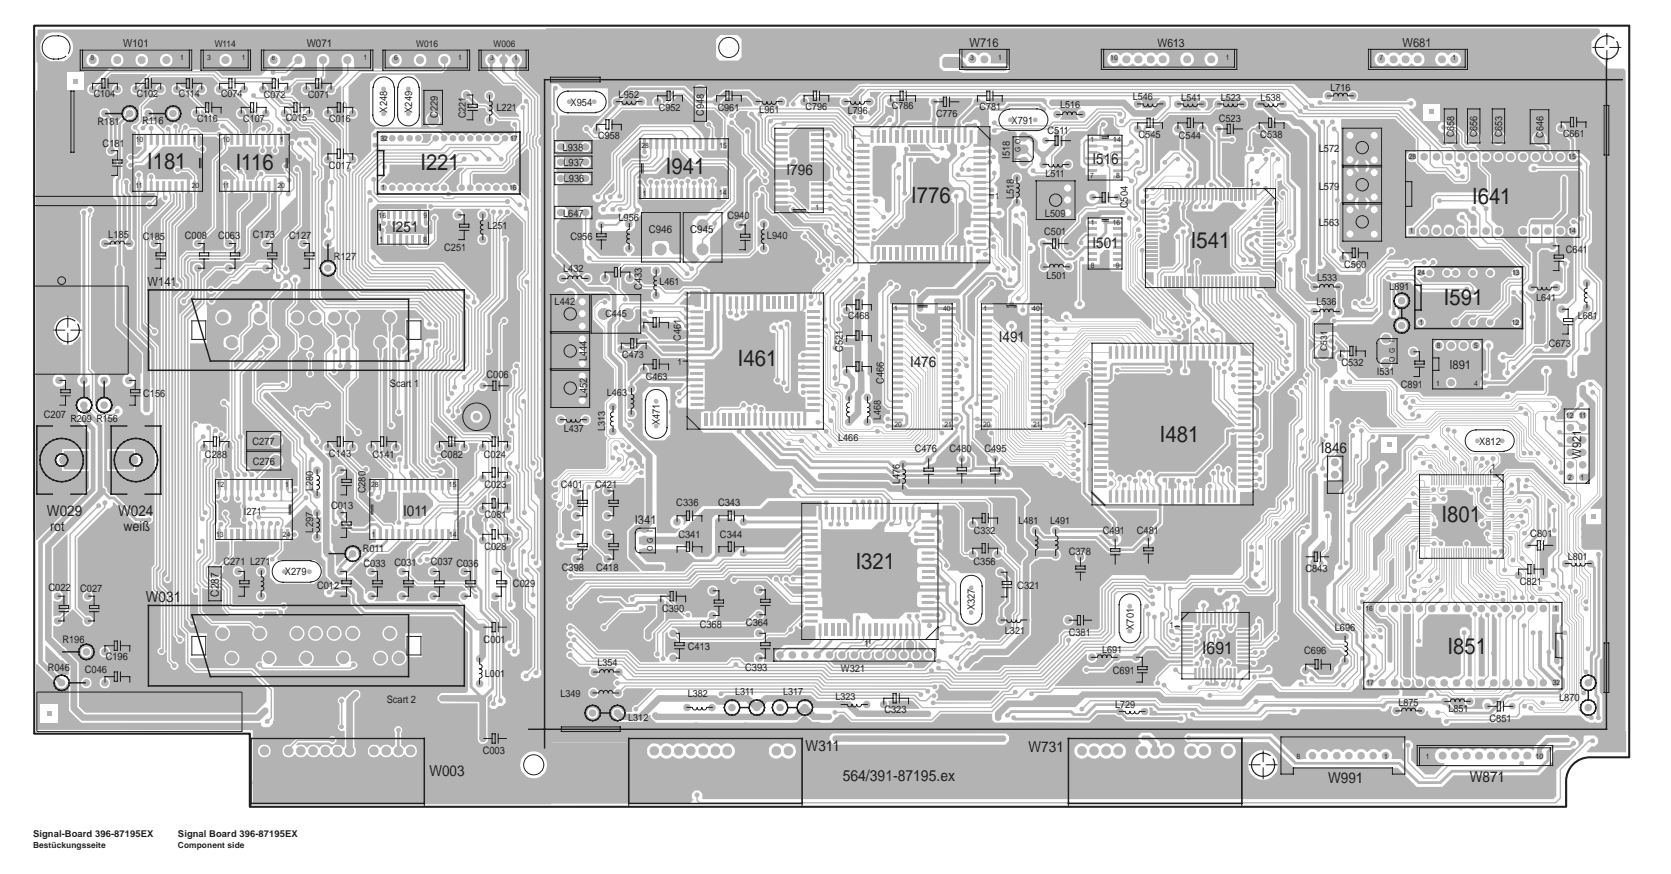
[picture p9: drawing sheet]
<svg xmlns="http://www.w3.org/2000/svg" width="565mm" height="295mm" viewBox="0 0 565 295" stroke-linecap="round" stroke-linejoin="round" font-family="sans-serif">
<defs><g id="words">
<g font-size="7.6" fill="#231f20">
<text x="49.7" y="57.1">I181</text>
<text x="79.7" y="57.5">I116</text>
<text x="142.1" y="57.3">I221</text>
<text x="225.1" y="58.9">I941</text>
<text x="308" y="68.6">I776</text>
<text x="497.6" y="68.8">I641</text>
<text x="402.5" y="83.6">I541</text>
<text x="488.1" y="103.1">I591</text>
<text x="249.4" y="123.7">I461</text>
<text x="392.1" y="149.4">I481</text>
<text x="487.3" y="176.4">I801</text>
<text x="289.2" y="192.4">I321</text>
<text x="489.3" y="220.9">I851</text>
</g>
<text font-size="5.9" fill="#231f20" x="406.4" y="220.8">I691</text>
<text font-size="5.2" fill="#231f20" x="284.8" y="263.9">564/391-87195.ex</text>
<g font-size="5.1" fill="#231f20">
<text x="265.9" y="59.2">I796</text>
<text x="369.3" y="55.3">I516</text>
<text x="132.6" y="78.5">I251</text>
<text x="369.3" y="83.7">I501</text>
<text x="337.6" y="115.4">I491</text>
<text x="307.6" y="124.1">I476</text>
<text x="446.4" y="152.9">I846</text>
<text x="15.9" y="174.2">W029</text>
<text x="39.9" y="174.2">W024</text>
<text x="136.3" y="174.4">I011</text>
<text x="49.3" y="203.2">W031</text>
<text x="272.3" y="253.7">W311</text>
<text x="347.6" y="253.9">W731</text>
<text x="145.1" y="262">W003</text>
<text x="448.9" y="264.4">W991</text>
<text x="496.8" y="264.1">W871</text>
</g>
<g font-size="4.7" fill="#231f20">
<text x="16.9" y="179.5">rot</text>
<text x="41.8" y="179.5">weiß</text>
</g>
<g font-size="4.2" fill="#231f20">
<text x="327.7" y="15.8">W716</text>
<text x="474.1" y="15.8">W681</text>
<text x="49.8" y="96.7">W141</text>
<text x="489.9" y="124.7">I891</text>
<text x="534.5" y="155" transform="rotate(-90 534.5 155)">W921</text>
<text x="214.6" y="177.2">I341</text>
</g>
<text font-size="3.9" fill="#231f20" x="391.2" y="15.8">W613</text>
<text font-size="3.8" fill="#231f20" x="74" y="201.6" transform="rotate(-90 74 201.6)">C287</text>
<g font-size="3.7" fill="#231f20">
<text x="41.7" y="15.8">W101</text>
<text x="103.7" y="15.8">W071</text>
<text x="219.3" y="78.8">C946</text>
<text x="233.3" y="78.7">C945</text>
</g>
<g font-size="3.5" fill="#231f20">
<text x="192.9" y="35.7">X954</text>
<text x="209.1" y="33.2">L952</text>
<text x="130.9" y="38" transform="rotate(-90 130.9 38)">X248</text>
<text x="139.3" y="38.1" transform="rotate(-90 139.3 38.1)">X249</text>
<text x="148" y="39.8" transform="rotate(-90 148 39.8)">C229</text>
<text x="167.8" y="37.4">L221</text>
<text x="237.9" y="39.3" transform="rotate(-90 237.9 39.3)">C948</text>
<text x="341.9" y="41.8">X791</text>
<text x="411.9" y="41.1">C523</text>
<text x="33" y="42.2">R181</text>
<text x="48" y="42">R116</text>
<text x="354.1" y="45.1">C511</text>
<text x="384.8" y="46.6">C545</text>
<text x="398.5" y="46.8">C544</text>
<text x="426" y="46.5">C538</text>
<text x="34.7" y="49.7">C181</text>
<text x="190.1" y="50.9">L938</text>
<text x="341.4" y="53.6" transform="rotate(-90 341.4 53.6)">I518</text>
<text x="445.7" y="51.4">L572</text>
<text x="111.2" y="57">C017</text>
<text x="190.4" y="56.1">L937</text>
<text x="190.6" y="61.6">L936</text>
<text x="445.7" y="64.2">L579</text>
<text x="342.7" y="67.3" transform="rotate(-90 342.7 67.3)">L518</text>
<text x="381.2" y="70.4" transform="rotate(-90 381.2 70.4)">C504</text>
<text x="190.3" y="73.2">L647</text>
<text x="209.1" y="74.7">L956</text>
<text x="245.9" y="73.9">C940</text>
<text x="353.2" y="73.3">L509</text>
<text x="445.7" y="76.5">L563</text>
<text x="36.6" y="80.5">L185</text>
<text x="48.3" y="81">C185</text>
<text x="62.5" y="80.7">C008</text>
<text x="73.7" y="80.7">C063</text>
<text x="85.5" y="80.4">C173</text>
<text x="97.8" y="80.7">C127</text>
<text x="192.8" y="81.2">C956</text>
<text x="259.2" y="80.8">L940</text>
<text x="352.9" y="79.3">C501</text>
<text x="112.9" y="87.8">R127</text>
<text x="150.1" y="84.9">C251</text>
<text x="529.2" y="85.4">C641</text>
<text x="190.3" y="92">L432</text>
<text x="454.3" y="90.6">C560</text>
<text x="216.9" y="98" transform="rotate(-90 216.9 98)">C433</text>
<text x="187.5" y="103">L442</text>
<text x="284.8" y="118.9" transform="rotate(-90 284.8 118.9)">C521</text>
<text x="523.5" y="117.1">C673</text>
<text x="198.4" y="122.1" transform="rotate(-90 198.4 122.1)">L444</text>
<text x="453.4" y="123.7">C532</text>
<text x="131.8" y="130.6">Scart 1</text>
<text x="164.5" y="127.7">C006</text>
<text x="298.7" y="129.7" transform="rotate(-90 298.7 129.7)">C466</text>
<text x="465.4" y="126.5">I531</text>
<text x="473.5" y="131.1">C891</text>
<text x="48.4" y="134.2">C156</text>
<text x="198.5" y="134.6" transform="rotate(-90 198.5 134.6)">L452</text>
<text x="14.8" y="141.1">C207</text>
<text x="223" y="143.7" transform="rotate(-90 223 143.7)">X471</text>
<text x="69.3" y="154.8">C288</text>
<text x="85.4" y="150.3">C277</text>
<text x="111.2" y="154.4">C143</text>
<text x="125.9" y="154.8">C141</text>
<text x="149" y="154.6">C082</text>
<text x="163.5" y="154.6">C024</text>
<text x="309.2" y="152.8">C476</text>
<text x="321" y="152.8">C480</text>
<text x="332.7" y="152.8">C495</text>
<text x="500" y="150.2">X812</text>
<text x="85.5" y="157.1">C276</text>
<text x="123.5" y="166.7" transform="rotate(-90 123.5 166.7)">C280</text>
<text x="163.7" y="164.7">C023</text>
<text x="189.6" y="164.8">C401</text>
<text x="201.1" y="164.8">C421</text>
<text x="82.4" y="174">I271</text>
<text x="111.9" y="172">C013</text>
<text x="228.6" y="170.8">C336</text>
<text x="242.7" y="170.8">C343</text>
<text x="105.8" y="179.9" transform="rotate(-90 105.8 179.9)">L297</text>
<text x="163.8" y="175">C081</text>
<text x="163.7" y="185.7">C028</text>
<text x="229.3" y="181.7">C341</text>
<text x="243.4" y="181.7">C344</text>
<text x="372.8" y="180.5">C491</text>
<text x="384.3" y="180.2">C481</text>
<text x="517.2" y="181.3">C801</text>
<text x="75.5" y="191">C271 L271</text>
<text x="122.6" y="186.5">R011</text>
<text x="122.9" y="191.5">C033</text>
<text x="133.3" y="191.2">C031</text>
<text x="145.6" y="191">C037 C036</text>
<text x="329.1" y="190.8">C356</text>
<text x="361.2" y="187.5">C378</text>
<text x="96.3" y="194.4">X279</text>
<text x="189.9" y="193">C398</text>
<text x="201.6" y="193">C418</text>
<text x="441.2" y="193.3">C843</text>
<text x="513.7" y="197.8">C821</text>
<text x="16.4" y="199.6">C022</text>
<text x="27.1" y="199.8">C027</text>
<text x="107.2" y="199.1">C012</text>
<text x="173.4" y="198.3">C029</text>
<text x="343.8" y="198.8">C321</text>
<text x="223.8" y="206.7">C390</text>
<text x="329.5" y="206.2" transform="rotate(-90 329.5 206.2)">X327</text>
<text x="236.5" y="212.1">C368</text>
<text x="252.1" y="211.6">C364</text>
<text x="361.2" y="214.9">C381</text>
<text x="383.2" y="212.8" transform="rotate(-90 383.2 212.8)">X701</text>
<text x="451.1" y="213.3">L696</text>
<text x="21.1" y="217.1">R196</text>
<text x="163.5" y="217.1">C001</text>
<text x="232.5" y="219.7">C413</text>
<text x="440.8" y="221">C696</text>
<text x="16.1" y="226.8">R046</text>
<text x="28.7" y="227.3">C046</text>
<text x="35.7" y="222.8">C196</text>
<text x="251.9" y="226.6">C393</text>
<text x="284.2" y="227">W321</text>
<text x="376.2" y="227.6">C691</text>
<text x="130.7" y="237.5">Scart 2</text>
<text x="526.9" y="237">L870</text>
<text x="298.9" y="241">C323</text>
<text x="503.5" y="243.9">C851</text>
<text x="163.1" y="254.6">C003</text>
</g>
<g font-size="3.4" fill="#231f20">
<text x="31.7" y="32.9">C104</text>
<text x="46.2" y="32.9">C102</text>
<text x="60.5" y="32.8">C114</text>
<text x="74.7" y="32.9">C074</text>
<text x="89.2" y="33">C072</text>
<text x="104.1" y="33">C071</text>
<text x="382.9" y="33.9">L546</text>
<text x="399.3" y="34">L541</text>
<text x="412.6" y="34.1">L523</text>
<text x="426.1" y="34.1">L538</text>
<text x="449.7" y="30.7">L716</text>
<text x="66.6" y="41.2">C116</text>
<text x="82.2" y="41.1">C107</text>
<text x="96.6" y="40.8">C015</text>
<text x="111.3" y="41.1">C016</text>
<text x="157.4" y="40" transform="rotate(-90 157.4 40)">C221</text>
<text x="222.7" y="37.5">C952</text>
<text x="242.6" y="37.6">C961</text>
<text x="256.7" y="38.3">L961</text>
<text x="272.3" y="37">C796</text>
<text x="286.6" y="38.5">L796</text>
<text x="301.4" y="36.9">C786</text>
<text x="316.4" y="39.4">C776</text>
<text x="331.1" y="37.3">C781</text>
<text x="358.3" y="36.4">L516</text>
<text x="202.2" y="47">C958</text>
<text x="491.5" y="46.3" transform="rotate(-90 491.5 46.3)">C658</text>
<text x="499.3" y="46.4" transform="rotate(-90 499.3 46.4)">C656</text>
<text x="507.7" y="46.3" transform="rotate(-90 507.7 46.3)">C653</text>
<text x="521.7" y="46.5" transform="rotate(-90 521.7 46.5)">C646</text>
<text x="528.3" y="46.4">C661</text>
<text x="353.4" y="59.9">L511</text>
<text x="164.7" y="77.3">L251</text>
<text x="353.7" y="94.2">L501</text>
<text x="445.2" y="94.9">L533</text>
<text x="222.9" y="96.4">L461</text>
<text x="469.6" y="98">L891</text>
<text x="519.2" y="101.6">L641</text>
<text x="204.6" y="107">C445</text>
<text x="286.6" y="107.7">C468</text>
<text x="445" y="103.2">L536</text>
<text x="533.3" y="107.7">L681</text>
<text x="230.2" y="115.2" transform="rotate(-90 230.2 115.2)">C461</text>
<text x="210.3" y="120.8">C473</text>
<text x="218.3" y="128.3">C463</text>
<text x="205.2" y="133.9">L463</text>
<text x="23.8" y="142.7">R209 R156</text>
<text x="297.7" y="141.8" transform="rotate(-90 297.7 141.8)">L468</text>
<text x="190.6" y="146.1">L437</text>
<text x="204.5" y="145.6" transform="rotate(-90 204.5 145.6)">L313</text>
<text x="283.3" y="148.9">L466</text>
<text x="105.8" y="165.8" transform="rotate(-90 105.8 165.8)">L280</text>
<text x="304.1" y="163.6" transform="rotate(-90 304.1 163.6)">L476</text>
<text x="344.2" y="177.1">L481</text>
<text x="355" y="177.1">L491</text>
<text x="329.2" y="180.5">C332</text>
<text x="529.9" y="189.1">L801</text>
<text x="339.7" y="214">L321</text>
<text x="292.1" y="218.7">1</text>
<text x="372.5" y="220.5">L691</text>
<text x="202" y="225">L354</text>
<text x="163.9" y="228.8">L001</text>
<text x="189.4" y="235.4">L349</text>
<text x="232.5" y="235.5">L382</text>
<text x="248.5" y="234.9">L311</text>
<text x="264.7" y="234.9">L317</text>
<text x="282.4" y="236.7">L323</text>
<text x="376.9" y="239.2">L729</text>
<text x="472.7" y="238.6">L875</text>
<text x="212.4" y="243.7">L312</text>
<text x="489.6" y="240.4">L851</text>
</g>
<g font-size="3.2" fill="#231f20">
<text x="11.2" y="282.7">Signal-Board 396-87195EX</text>
<text x="60.2" y="282.7">Signal Board 396-87195EX</text>
</g>
<g font-size="3.1" fill="#231f20">
<text x="72.6" y="15.8">W114</text>
<text x="140.7" y="15.8">W016</text>
<text x="166.9" y="15.8">W006</text>
<text x="448.5" y="118.5" transform="rotate(-90 448.5 118.5)">C531</text>
</g>
<g font-size="3" fill="#231f20">
<text x="422.5" y="62.7">1</text>
<text x="336.4" y="67.1">1</text>
<text x="229" y="123.3">1</text>
<text x="366" y="144.6">1</text>
<text x="504.1" y="158.7">1</text>
<text x="395.3" y="212.1">1</text>
</g>
<g font-size="2.8" fill="#231f20">
<text x="11.2" y="286.4">Bestückungsseite</text>
<text x="60.2" y="286.4">Component side</text>
</g>
<g font-size="2.6" fill="#231f20">
<text x="220.6" y="179.9" transform="rotate(-90 220.6 179.9)">I</text>
<text x="220.6" y="183.3" transform="rotate(-90 220.6 183.3)">G</text>
<text x="220.6" y="186.1" transform="rotate(-90 220.6 186.1)">O</text>
</g>
<g font-size="2.5" fill="#231f20">
<text x="30.6" y="20.2">8</text>
<text x="60.9" y="20.2">1</text>
<text x="70" y="20.2">3</text>
<text x="81.8" y="20.2">1</text>
<text x="122.8" y="20.2">1</text>
<text x="133.2" y="20.2">6</text>
<text x="154.9" y="20.2">1</text>
<text x="165.6" y="20.2">3</text>
<text x="173.7" y="20.2">1</text>
<text x="328" y="20.2">3</text>
<text x="337.3" y="20.2">1</text>
<text x="375.3" y="20.2">10</text>
<text x="414.3" y="20.2">1</text>
<text x="466.3" y="20.2">7</text>
<text x="490.9" y="20.2">1</text>
<text x="45.9" y="47.8">10</text>
<text x="65.2" y="47.9">1</text>
<text x="75.2" y="47.9">10</text>
<text x="94.6" y="47.8">1</text>
<text x="128.6" y="47.5">32</text>
<text x="172.5" y="47.5">17</text>
<text x="368.6" y="47.9">1</text>
<text x="376.3" y="47.9">14</text>
<text x="216.8" y="49.9">28</text>
<text x="243.1" y="50">15</text>
<text x="344.9" y="51.4" transform="rotate(-90 344.9 51.4)">G O</text>
<text x="476.2" y="53.8">28</text>
<text x="530.1" y="53.7">15</text>
<text x="344.9" y="54" transform="rotate(-90 344.9 54)">I</text>
<text x="45.8" y="63.6">11</text>
<text x="64.8" y="63.6">20</text>
<text x="75.2" y="63.6">11</text>
<text x="93.8" y="63.6">20</text>
<text x="128.9" y="64.2">1</text>
<text x="172.1" y="64.1">16</text>
<text x="243.1" y="66">14</text>
<text x="368.5" y="60.3">7</text>
<text x="377.2" y="60.2">8</text>
<text x="217.3" y="66.3">1</text>
<text x="275.6" y="71.1">1</text>
<text x="128" y="73.5">16</text>
<text x="143.2" y="73.6">9</text>
<text x="368.8" y="76">1</text>
<text x="376.1" y="76">16</text>
<text x="128.3" y="81.6">1</text>
<text x="143" y="81.8">8</text>
<text x="476.6" y="78.9">1</text>
<text x="530.2" y="78.9">14</text>
<text x="368.8" y="90.4">8</text>
<text x="377.1" y="90.4">9</text>
<text x="479.2" y="92.9">24</text>
<text x="511.1" y="92.9">13</text>
<text x="302.2" y="105.1">1</text>
<text x="318.7" y="105.1">40</text>
<text x="332.4" y="105.1">1</text>
<text x="348.9" y="105.1">40</text>
<text x="479.8" y="109.8">1</text>
<text x="510.9" y="109.7">12</text>
<text x="471.4" y="115.6" transform="rotate(-90 471.4 115.6)">I</text>
<text x="485.6" y="117.6">8</text>
<text x="498.3" y="117.6">5</text>
<text x="471.4" y="122.2" transform="rotate(-90 471.4 122.2)">O G</text>
<text x="485.4" y="130.4">1</text>
<text x="498.3" y="130.4">4</text>
<text x="529.3" y="141.1">12</text>
<text x="533.8" y="141.2">11</text>
<text x="302.3" y="144.3">20</text>
<text x="319.2" y="144.3">21</text>
<text x="332.3" y="144.4">20</text>
<text x="349.2" y="144.4">21</text>
<text x="73.2" y="164.5">12</text>
<text x="96.4" y="164.5">1</text>
<text x="125.4" y="164.4">28</text>
<text x="151.7" y="164.4">15</text>
<text x="530" y="162.1">2</text>
<text x="534.2" y="162.1">1</text>
<text x="73" y="181.3">13</text>
<text x="95.6" y="181.4">24</text>
<text x="125.7" y="181.5">1</text>
<text x="151.8" y="181.5">14</text>
<text x="461.5" y="206.4">16</text>
<text x="525.3" y="206.3">1</text>
<text x="461.9" y="231.5">17</text>
<text x="524.8" y="231.5">32</text>
<text x="438.2" y="256.3">8</text>
<text x="467.8" y="256.3">1</text>
<text x="481.9" y="256.3">1</text>
<text x="519.1" y="256.3">10</text>
</g>
<text font-size="2.1" fill="#231f20" x="91.8" y="20.2">8</text>
</g></defs>
<path d="M12.7 9.9h171.6l.5-.3h355.4l.6 .8v.7l-2.9 2.9v3.7l5.5 5.4 5.4 .1 .7 .8 .1 230-13.1 .2-.2-.3 1.6-1.8h1.2l1.1-1.1v-1.4l-1.2-1.1h-3.4l-.3 .4-.2 2.1-9.1 9.1v8.8l-1 1.1h-287.6v-1.9l-1.1-1.1h-1.4l-1 1.1v1.5l.5 .7-.5 .1-.2 .6-.5 .5-147.7 .2-.3-7.1 .2-1.3v-16.6l-73.1-.1-.1-22.1 .3-.1 6.5 6.4a1.83 1.83 0 0 0 1.6 1.8 1.83 1.83 0 0 0 2-1.5h.6l.1 .2v8.8l4 4 .5 .1h60.3l.1 .8 .8 .7h2l1.2-1.2v-.8l.3-.3v-10.7l-7-6.9h-19.2l-2-2.3v-1l5.6-.2 .1-8.3-5.7-.1-2.2-2.3v-104.7l5.5-5.5v-9a1.9 1.9 0 0 0 .7-2.9 1.9 1.9 0 0 0-3 0 1.9 1.9 0 0 0 .7 2.9l.1 8.4-5.5 5.5v105.8l2.1 2.2v9.9l3.1 3.1 18.9 .1 5.4 5.3v4.4l-3.7 3.7h-57.6l-2.1-2.1-.1-14.8-4.3-4.7-4.3-4.1 .1-3.7a2.04 2.04 0 0 0 2.4-.1 2.04 2.04 0 0 0 .7-2.2l3.3-3.2 3.5 3.2a1.88 1.88 0 0 0 1.6 2.5 1.88 1.88 0 0 0 2-2.2 1.88 1.88 0 0 0-2.6-1.4l-2.7-2.7-.1-23.4 10.2-10.1h.8l.9-1v-1l.2-.2 7.2 7h4.1l.3 .4h.9l.9-1v-1.9l-5.9-.1-6.9-6.8h-1.4l-1.3-1.2v-.9l-1-1v-22.4l-.3-.4 5.2-.4 1.4-1.3v-1.3l-1.2-1.2h-.8l-1.9 1.9-4.1 .2-1.1-1.1-.1-1.1-.3-.3v-10.9l-1.2-1.3v-50.9l.5-.5v-1l.5-.6v-1l-.9-.8h-.9l-.9 .8h-1.2l-.9 .8v1l.3 .3v36.6l-.2 .1a4.8 4.8 0 0 0-7.5-1.1 4.8 4.8 0 0 0 .9 7.5h.5l-.1 .5a4.3 4.3 0 0 0 3.8 0v-.3l1.1-.7 1.2-1.5 .3 .1v12.7a2.24 2.24 0 0 0-1.2 2.3 2.24 2.24 0 0 0 1.7 1.9l1.3-.1 1.3-.5-.2 5.3a2.4 2.4 0 0 0-4 .8v6.1l4 3.9-.1 5.4-9.1 .1v1.2a2.66 2.66 0 0 0-2.1 2.5 2.66 2.66 0 0 0 2 2.6l.1 1.1 9.1 .1v5.7l-17.6 17.5h-.2l-.1-23.1 .4-.1 .1-7.1-.5-.2v-121.2l.4-.1 .1-9.4-.4-.1-.1-8.8 .4-.1z" fill="#b3b3b3"/>
<g fill="#fff">
<path d="M14.9 12.2a6.2 6.2 0 0 1 9.6 2.3 5.2 5.2 0 0 1-2.8 6.2h-5l-.1-.3a4.7 4.7 0 0 1-1.5-8z"/>
<path d="M242 13.2l1.5-1.4h5.8l1.3 1.4v6.1l-1.1 1.2h-6.3l-1.2-1.2z"/>
</g>
<path d="M539.8 13.5a3.8 3.8 0 0 1 5.9-.5l-.1 .1a3.7 3.7 0 0 0-6.1 2.3 3.7 3.7 0 0 0 5.1 4 3.9 3.9 0 0 0 1.7-5.5h.2a4.1 4.1 0 0 1-3.7 6.2 4.1 4.1 0 0 1-3-6.6z" fill="#b3b3b3"/>
<g fill="#fff">
<path d="M317.6 19.5l1.3-1.3h5.4l1.9 1.6a2.39 2.39 0 0 1 1.8-2 2.39 2.39 0 0 1 2.5 .9h.3a2.39 2.39 0 0 1 3.2-.6 2.39 2.39 0 0 1 .8 3.2l5.4 .1 1.1 1.1v1.3l-.9 .8h-15l-1.2-.6h-5.3l-1.3-1.3z"/>
<path d="M374.7 18.7a2.31 2.31 0 0 1 3.8 0h.3a2.37 2.37 0 0 1 3.8 0h.4a2.27 2.27 0 0 1 3.7 0h.4a2.34 2.34 0 0 1 3.7 0h.3a2.34 2.34 0 0 1 3.5-.2 2.34 2.34 0 0 1-.2 3.5 2.34 2.34 0 0 1-3.4-.6 2.54 2.54 0 0 1-4.1 0 2.49 2.49 0 0 1-4 0h-.3a2.4 2.4 0 0 1-3.8 0h-.3a2.35 2.35 0 0 1-3.2 .6 2.35 2.35 0 0 1-.6-3.3z"/>
<path d="M465.6 18a2.44 2.44 0 0 1 3.2 .7h.3a2.31 2.31 0 0 1 3.8 0h.3a2.32 2.32 0 0 1 3.8 0h.3a2.33 2.33 0 0 1 3.5-.2 2.33 2.33 0 0 1-.2 3.5 2.33 2.33 0 0 1-3.4-.6 2.49 2.49 0 0 1-4 0h-.3a2.47 2.47 0 0 1-3.9 0 2.42 2.42 0 0 1-3.8 .4 2.42 2.42 0 0 1 .4-3.8z"/>
<path d="M486.1 18a2.51 2.51 0 0 1 3.2 .7h.3a2.35 2.35 0 0 1 3.5-.3 2.35 2.35 0 0 1-.1 3.5 2.35 2.35 0 0 1-3.5-.5 2.43 2.43 0 0 1-3.7 .4 2.43 2.43 0 0 1 .3-3.8z"/>
<path d="M29.7 29.2l.7-.6 1-.2 5.4-5.3h.9l.6 .4h34.8l2.2 2.1 12.9-.1 2.3-2.3h5.8l2.5-2.5a2.16 2.16 0 0 1 1.9-2.5 2.16 2.16 0 0 1 2.4 2.1l.1 1.7-.9 1h-2.6l-2.9 2.8h-1.7l-.3 .5v.6l.5 .5h.7l.3-.3h2.6l.8-.8h7.3l.1-6.4 .3-.8a2.23 2.23 0 0 1 3.6 0 2.23 2.23 0 0 1-1.1 3.4l.1 3.7-1.7 1.7h-7.8l-1.6 1.8v1.2l-.6 1.1 .7 .1 3.3 3.3 .1 2.2 .4 .1a1.9 1.9 0 0 1 2.7-.9 1.9 1.9 0 0 1 .6 2.7l.5 .2 8.1 8.1v11.4l1 1.2v32.2l6.4 6.4h21l8.8 8.7v10.5l-1.4 1.4v3.1l-3.9 3.9v15.8l5.8 5.7 2.4 .1 .2-.3-1.2-1.3-5.8-5.9-.1-14.6 3.2-3.2v-3.1l1.3-1.4v-10.9l-9-9-20.9-.1-6.1-6.1-.1-32.7-1-.9v-14.8l-3.8-3.9-1.1 .1a1.86 1.86 0 0 1-1.3-2.4 1.86 1.86 0 0 1 2.4-1.1 1.86 1.86 0 0 1 1 2.5l3.5 3.4 .3-.1v-7l-1-.9v-5.3l-.2-.3-1.5 1.4v.5a1.86 1.86 0 0 1-2.4 1.2 1.86 1.86 0 0 1-1.2-2.4 1.86 1.86 0 0 1 2.3-1.2l3.5-3.6v-3.2l-.4-.9a2.16 2.16 0 0 1 1.7-2.5 2.16 2.16 0 0 1 2.5 1.8l.3 3.2h29.2l.5-.5-.7-.6a2.19 2.19 0 0 1 0-3.4 2.19 2.19 0 0 1 3.3 .6 2.19 2.19 0 0 1-1.2 3.1v.9l-1.5 1.4h-27.2l-4.5 4.5v7.4a2.91 2.91 0 0 1 3 .9 1.85 1.85 0 0 1-.4 2.2 1.85 1.85 0 0 1-2.2 .2l-.4 .1v11.4l.9 .9a1.82 1.82 0 0 1 2.2 1.5 1.82 1.82 0 0 1-1.6 2.1l-.4 .3 .3 .8 .4 .1 5.9-6.1-.1-6 1.5-1.4 21.8 .1 1.5 1.3 1.3 .8 1.3-.8 .7 .1 1 .7 1.2-.8 .8 .1 1 .7 .8-.6a1.51 1.51 0 0 1 2 .6l1-.6a1.51 1.51 0 0 1 1.9 .6l.9-.6a1.54 1.54 0 0 1 2 .6l1-.6a1.58 1.58 0 0 1 2 .6l1-.6a1.6 1.6 0 0 1 2 .6l1.6-.8v-1.5l-1.2-1.1 .3-1.4-4.4-.1-.8-.7-.3 .2a1.84 1.84 0 0 1-1.5 2.1 1.84 1.84 0 0 1-2.1-1.5 1.84 1.84 0 0 1 1.6-2.1v-.4l-1.1-1-.1-.8-.3-.2-2.9 .2-2.8-2.8a1.83 1.83 0 0 1-2.3-1.6 1.83 1.83 0 0 1 1.9-2 1.83 1.83 0 0 1 1.7 2.1l2.6 2.6h2.4l.8 .7h.7l.9 .9 .1 .8 1.9 2 6.7-.1-1-1.3v-1.4l2-2v-3.1l-2.6-2.6h-4l-4.9-4.6v-2l-.7-.8a2.23 2.23 0 0 1 .7-3.1 2.23 2.23 0 0 1 3.1 .8l1.6-1v.8l-.9 .8v1l.9 .9v2.4l.7 .4 2.8 2.8 1.3 .1 5.9 5.8v12.3l-.6 .6v3.6l.6 .6v104.5l1 1v2.4l-1 1v3.4l.3 4.1 1.8 2.1v20.2l.5 .5v1.4l-1.8 1.4 1.3 1.3v32.5l.5 .5v1.4l-1.1 1.1h-1.4l-.8-.6-.1 .6-1.1 1h-1.4l-1.1-1.1v-1.4l1.1-1h1.4l1.5-1.4v-16.4l-3.2-3.2v-8.5l-2.1-2.3v-2.4l-.2-.2-.5 .3h-1.3l-1-1 .3-.4v-.9l.6-.6v-4.4l3.2-3.1v-.3l-.4-.2-.4 .3h-.8l-.9-1v-.7l-2.5-2.5v-2.1l-2.1-2v-26.3l-.3-.2v-37.7l.7-.8v-.7l.9-.8h.9l.9 .9v.9l-.9 .8h-.7l-.3 .3v36.6l.3 .2 .1 2.9 2.6-.2v-1.7l-1.4-1v-1l.8-.8-.3-.6v-.8l-.6-.1-.9-.9v-1l.6-.6v-8.3l2-2.1v-3.8l-.6-.7v-.9l.9-.9-.1-1.2 .9-.9h.9l.3 .3 .4-.2v-23.8l-1.1-1v-4.2l2.1-2.3v-15.7l-3.6-3.6h-.2l-1.1 1.2h-.5l-1.8 1.8v5l.2 .2 .5-.3h.9l.9 1v.8l-.4 .4v19.4l-5.5 5.6v11l.3 .3v.9l-.9 .9-1.1 .1-.2 .2v6.6l-1.4 1.5 .2 .3 .8 .1a1.83 1.83 0 0 1 .7 2.7 1.83 1.83 0 0 1-2.8 .2l-6.3 6.1 .5 .8v1l-.8 .8-.7 .2v.5l-.8 .9-.7 .1 3.8 4 9 .1 2.2 2.2v16.6l-2.1 2.1v.3l1.3 .1 .9 .9v1l-.6 .5v4.2l2.7 2.6v3.7l.6 .6a1.84 1.84 0 0 1 2.5 1.9 1.84 1.84 0 0 1-2.8 1.4l-.3 .1v5.1l1 1v2.7l2 2 .1 7.5 1 1v1.4l-1.1 1.1h-.7l-.2 .4 3.1 3.1v9.4l.2 .3v1.4l-1.1 1.1h-1.3l-1.1-1.1 .4-.2v-.4l-.9-.2-1-1v-1.4l1-1.1h1.1l.2-.2v-5.6l-4.2-4.2v-3.2l-2.6-.2-.2 2 3.7 3.9v25.9l1.3 1.3v1.3l-1.1 1.1h-1.3l-1 1h-1.4l-1-1 .4-.3v-1l.9-.8v-1.7l-.5-.2-1.1 1.2v13l.2 .5a1.8 1.8 0 0 1-1.4 2.1 1.8 1.8 0 0 1-2.1-1.4v-12.2l-12.4-.1-1.2-1.1v-1.2l1.2-1.2h8.3l.8-.6v-19.9l-5.5-5.4h-30l-4.2-4.2v-2.6l-1.5-1.6h-3.8l-.1 1-.9 1h-1.7l-1-1 .1-1.3 1-1.1h1.1l1.2-.8-2.9-3v-5l-1.3-1.3v-5.1h-.7a1.83 1.83 0 0 1-2.6-1.8 1.83 1.83 0 0 1 2.9-1.3l.4-.3v-4.9l-.2-.2-1.9 .3a1.78 1.78 0 0 1-1.1-2.4l-2.2-1.9-7.1 7.2 .1 .3h1.9l.2 1.5 .7-.5h.8l1 .9v.9l-1 .9h-.8l-.8-.5-.1 1.5-2.4 .1v3l-2 2.2v1.1l.3 .1 .4-.2h12l2.4 2.4v3l-2.6 2.6h-13l-2.1-2.1v-4.2l-1-1.3v-1.4l1-.8 1.1-.1 2.1-1.9v-2.3l-11.3-.2v-5.8l-1-.2-.9-.9v-.9l.4-.3v-2.9l-.4-.3v-.9l.4-.4v-.6l-.2-.1-1.4 .2-.9-.9-.2-1.4 .2-7.4-.2-.8-.5-.6v-6.6l.3-.6-.3-1.9-1-.6-1.5 1.5v8.4l.7 .2 1 .8 .2 2 .1 5.5-.3 .3v1.3l-.9 .8h-.9l-1.1-1.2-1.7 .6 .8 1.1v5.2l.3 .3h1l1 1 .5-.2v-.5l-1.1-1.1v-.5l-.6-.6v-.9l.9-.8h.9l.9 .8v.9l-.5 .8 .9 .8v1.6l-.7 .8 .1 .3h4.6v4.7l-2.9 .1v4.8l-3.8 3.9 .2 1.7-.4 .2-.4 1-.5 .7 .2 .2h1.4l2.7 2.8v5.4l.4 .4h15.9l.6-.6h.9l.9 .9v.9l-1 1.1v1l-.9 .9h-.9l-.9-.9-.2-.8h-3.8l-.1 1.3-.9 .9h-.9l-.7-.6h-9.6l-2.3-2.6v-5.7l-.9-.9h-4.9l-.7-.4-.2 7.8 3.5 3.4h12.8l1.9 1.9a2.55 2.55 0 0 1 3.7 1.6 2.55 2.55 0 0 1-2.3 3.2 2.55 2.55 0 0 1-2.6-3l.3-.7-1.5-1.4h-7.5l-.2 .3a2.58 2.58 0 0 1 .8 3.9 2.58 2.58 0 0 1-4 0 2.58 2.58 0 0 1 .9-3.9l-.2-.3h-2.6l-4.3-4.3-.1-6-1.3-.1-.8-.9v-57l.8-.8h.9l.8 .8 .4-.2 .3 .3 3-.1 1 1.2 1.3-.1 1 1.3h.8l1.1 1 .4-.2v-8.3l-.5-.6h-.8l-.9-.8v-1l.9-.9h.8l1 1h.5v-14.2l3.1-3.2-.1-1a2.83 2.83 0 0 1-4.3 0l-.2 .2-.4-.5-.2-1.3 .3-1.4 2.2-1.1h1l1.6 .9 .2-1.1 3.1-3.1v-4.5l1.3-1.2v-1.4l1.1-1.2h1.2l1.2 1.2v1.3l-.4 .7 2 1.3 .2-4.3 4.3-4.6 .1-1.5 1.3-1 1.1-.1 1.1 1.5v1l-1.1 1-1.4 .1-4 4.2v8.3l2.9 2.9v3.7l-8.1 8.1v5.5l.4 .2 1.8-1.8h5.7l.6-.6h.8l1.1 .8 .2-.2v-9l2.3-2.3v-4.9l-3.1-3.1v-5.3l2.6-2.6v-6l-1.1-1.6v-.6l1.1-1.1h1.4l1 1v1.5l-1 1v6.3l-2.6 2.8v.3l.5 .1 .8-.7a2.56 2.56 0 0 1 3.4 1 2.56 2.56 0 0 1-.8 3.4 2.56 2.56 0 0 1-3.5-.7l-.4 .3v.3l3.1 3.1 .1 1.6 .2 .1a2.62 2.62 0 0 1 4.2 0 2.62 2.62 0 0 1-1.2 4l.2 .4h.7l.9 .9v.8l-.6 .7v4l.6 .7v.9l-.9 .9h-.8l-1-.9v-.8l.7-.7v-4.1l-.7-.7 .1-.9 .7-.8v-.3a2.99 2.99 0 0 1-2.7-1.1l-.4 .1-.1 1.3-2.2 2.3-.1 9.7-1.8 1.8h-5.2l-.2 .4 7.7 7.7 .4-.1v-1.1l-.6-.6v-1l.9-.8h.9l.6 .6h1.8l.7 .6h.7l2-1.9h2.8l.7-.6h.9l.8 .8v1l-.8 .8h-.9l-.6-.6h-2.3l-1.6 1.6v.7l-.9 .9h-.9l-.9-.9v-.7l-.3-.3-1.3 .1-.2 .2v1.6l6.8 6.8v.5l.6 .6v.9l-1 1.3 1.4 1.2 .1-1.3a1.79 1.79 0 0 1 1.8-1.3 1.79 1.79 0 0 1 1.7 1.5l8.6 8.6 .1 8.4 8.7 8.6h2.6l.9 .7 .1-1.2 .7-.5v-9.3l-2.9-.2v-6.5l-6.6-6.5a1.89 1.89 0 0 1-.9-2.8 1.89 1.89 0 0 1 2.8-.4 1.89 1.89 0 0 1 0 2.9l5.2 5.4 .4-.2v-.3l-4.3-4.3v-32.4l-.3-.2v-2.7l-.7-.6a2.51 2.51 0 0 1 0-3.7 2.51 2.51 0 0 1 3.7 .3l.4-.1v-1.9l-.2-.2v-2.2l-.6-.4a2.47 2.47 0 0 1 .4-4.2l-.2-.4h-9.8l-.2 .2a3.1 3.1 0 0 1 1.3 3.1l-.4 .8-1.2 1v1.8l-.2 .3v4.5l1.4 1.5v9.7l-3.5 3.5v10.7l2.9 2.9h.7l.9 .9v.9l-.9 .9h-.8l-.9-.9v-.7l-2.6-2.6h-.2l-.1 8.8 .5 .5 .3-.2-.1-1.6 .2-.6a1.83 1.83 0 0 1 2.5-.2 1.83 1.83 0 0 1 .4 2.5 1.83 1.83 0 0 1-2.5 .5l-.1 .3 4.4 4.5 .7-.4h1l.8 .8v1l-.8 .8h-.9l-.8-.6h-.4l-6.7-6.7v-19.8l-5.7-5.8-.1-7.8 2.7-2.8v-3.2l-3.2-3.3v-.8l-.4-.2a2.56 2.56 0 0 1-4.4-.8 2.56 2.56 0 0 1 3-3.3l.2-.4-2.5-2.5v-47l-1.8-1.8-1.3 1.2h-.9l-.9-.9v-.8l-2-2v-1.3l-.6-.6v-.9l.9-.9h.8l1.1 .7 .8-1.1h3.6l.7 .7v1l1.4 1.1 .2-.2v-2.1l-2.6-2.7h-3.2l-3.3-3.3v-1.1l-.2-.2-2.1 .4-.1 .4 1.8 1.8h.7l.9 .9v.8l-1 1h-.8l-.7-.8-.5 .2 .3 .6v4.5h-2.1l-.2 .3 .5 .7v.9l-.9 .9h-.8l-.9-1v-.8l.5-.9-2.5-.1-.1 .4 .5 .6v.9l-.9 .9h-.8l-.9-1v-.8l.6-.7-.2-.3h-4.8v-4.6h.6l.2-.2v-2.9l-1.7-1.8-1.1 .1a1.85 1.85 0 0 1-1.3-2.3 1.85 1.85 0 0 1 2.4-1.2 1.85 1.85 0 0 1 1 2.5l2.2 2.1 .1 3.7 .4-.1 .1-.5 1.6-1.5h.4l.7-.5h.8l.9 .9v.8l-.5 .5 .2 .4 .4-.1 1-1v-1.5l-.9-.9h-1.8l-10.5-10.5h-2.4l-.6 .8a1.88 1.88 0 0 1-2.9-.8 1.88 1.88 0 0 1 1.5-2.6l-2.1-2.2h-20.7l-3.5 3.5-.2 1.7a1.82 1.82 0 0 1-2.4 .5 1.82 1.82 0 0 1-.7-2.3 1.82 1.82 0 0 1 2.3-1l3.2-3.2v-.2l-12.3-.1-4.4 4.4-.2 1.5a1.82 1.82 0 0 1-2.5 .9 1.82 1.82 0 0 1-.7-2.6z"/>
<path d="M170.7 18.3l.7 .2 .7 .7h.4a2.22 2.22 0 0 1 3.5-.3 2.22 2.22 0 0 1-.6 3.4v2l-.3 .7 7.4 7.4v12.9l.3 .8a2.12 2.12 0 0 0 0 3.4l-.1 98.4 .1 6.4 .7 .6v4.3l.4 .4v1.6l-1 1h-.4l-.5-.5h-1v-2.2l1-1v-2.8l-1-1.2v-104.5l-.6-.5v-3.2l.6-.5v-12.7l-6.3-6.3h-1.2l-2.8-2.7v-2.5a1.4 1.4 0 0 0 .9-1.3 1.4 1.4 0 0 0-.9-1.3z"/>
<circle cx="401.2" cy="20" r="2.31"/>
<circle cx="409.5" cy="20.1" r="2.36"/>
<circle cx="31.3" cy="20.3" r="2.18"/>
<circle cx="39.7" cy="20.3" r="2.17"/>
<circle cx="48" cy="20.3" r="2.18"/>
<circle cx="56.2" cy="20.3" r="2.18"/>
<circle cx="76.3" cy="20.3" r="2.17"/>
<circle cx="92.7" cy="20.3" r="2.19"/>
<circle cx="133.7" cy="20.3" r="2.2"/>
<circle cx="142" cy="20.3" r="2.19"/>
</g>
<g fill="#b3b3b3">
<path d="M91.7 23.8l.4-.2 .6 .2 .4 .5h3.4l3.2-3.2a1.42 1.42 0 0 1 .8-2.1h.9a1.42 1.42 0 0 1 .7 2 1.42 1.42 0 0 1-2.1 .5l-3.2 3.2h-3.7l-.8 .6-.8-.5z"/>
<path d="M96.2 29.4l.5-.3h1.2l2.4-2.2h7.2l1.5-1.4v-3.8a1.4 1.4 0 0 1-1.3-1.3 1.4 1.4 0 0 1 1.1-1.4l1.3 .2 .4 .6v.9l-1 1v3.9l-1.6 1.6-7.4 .1-2.2 2.2a1.36 1.36 0 0 1-.8 2h-.8l-.7-.8z"/>
<path d="M116.3 19.3l.7-.3h.9a1.41 1.41 0 0 1 .6 2.2l-.7 .5v3.1l-4.8 4.8a1.29 1.29 0 0 1-.7 1.9h-.9l-.4-.3a1.28 1.28 0 0 1 .4-2.1l1.3 .2 4.6-4.5 .1-3.1a1.45 1.45 0 0 1-1.3-.9 1.45 1.45 0 0 1 .2-1.5z"/>
<path d="M115.8 29.4l5.6-5.6h27.8l.9-1v-1.1a1.4 1.4 0 0 1-1.3-1.3 1.4 1.4 0 0 1 1-1.4h.9l.4 .3 .4 .5v1l-.9 .8-.1 1.4-1.1 1.2h-27.8l-5.3 5.4v4.5l1 1v16.7l1.1 1.1a1.34 1.34 0 0 1 1.9 .5 1.34 1.34 0 0 1-.7 1.9l-1.3-.3-.4-.7 .2-.9-1.3-1.4v-16.7l-1-1.1z"/>
<path d="M165.1 19.3l.6-.3 1.3 .2a1.49 1.49 0 0 1-.5 2.5v2.4l3.9 3.8h3.8l5.6 5.7v11.7l-.5 .5v4.2l.5 .6v105l1 .3 .2 .4-.1 .6-.4 .4-.7-.1-.5-.5 .1-105.9-.6-.6v-4.7l.6-.5v-11.2l-5.4-5.4-3.9-.1-4-3.8-.4-.2-.1-2.7a1.4 1.4 0 0 1-.5-2.3z"/>
<path d="M173.2 19.4l.6-.4h1.1a1.41 1.41 0 0 1 .8 1.3 1.41 1.41 0 0 1-.8 1.3l-.2 3.6 7.3 7.3v13.8l-.6 .5v2.2l.6 .6v104.4l1 1.1v5.6l-.4 .5h-.6l-.5-.5v-.6l.5-.5h.5v-4.3l-1-1v-104.6l-.6-.7v-2.3l.6-.6v-13.4l-7.3-7.2-.3-1.5v-2.4l-.9-.9z"/>
<path d="M318.9 19.5l.5-.3h4.5l2.8 2.7 .1 .5 13.1 .1 .4 .4v.6l-.7 .5h-13.6l-1.5-1h-5.3l-.8-.9 .1-2.2z"/>
<path d="M30.3 29.4l.5-.3h1.1l5.3-5.1h35.8l2.1 2.1h17.7l1.5 1.5v2.5l2.5 2.5h2l3 3 .1 3.4 1.2 1.2h3.3l7.8 7.7v11.5l1 1v32.5l6.7 6.6h20.9l8.5 8.5v9.9l-1.3 1.3v3.1l-3.9 4v16.2l6.1 6.2h12.3l.9 .8v14.2l-7.1 7.1h-9.7l-6.5 6.5-3.8 .1a.79 .79 0 0 1-1.1 .5v.8h.3v3.6h-1.1v-3.6h.3v-1.8l.5-.6h.7l.4 .6h3.5l6.6-6.5h9.6l7-7v-13.6l-.7-.7h-12.3l-6.4-6.3v-16.7l3.9-3.9v-3.1l1.3-1.3 .1-9.6-8.3-8.2h-21l-6.9-7v-32.3l-1-1.1v-11.5l-7.5-7.4h-3.3l-1.4-1.3-.1-3.5-2.8-2.8h-2.1l-2.7-2.8v-2.6l-1.2-1.1h-17.7l-2.3-2.1h-35.2l-5 5 .2 .4-.3 1.2-.7 .4-1.2-.3-.4-.5z"/>
<circle cx="328.6" cy="20" r="1.39"/>
<circle cx="332.7" cy="20.1" r="1.38"/>
<circle cx="376.6" cy="20.1" r="1.39"/>
<circle cx="380.7" cy="20.1" r="1.4"/>
<circle cx="384.8" cy="20.1" r="1.4"/>
<circle cx="389" cy="20.1" r="1.4"/>
<circle cx="393" cy="20" r="1.39"/>
<circle cx="401.3" cy="20.1" r="1.39"/>
<circle cx="409.4" cy="20.1" r="1.38"/>
<circle cx="466.8" cy="20.1" r="1.4"/>
<circle cx="471" cy="20.1" r="1.38"/>
<circle cx="475.1" cy="20.1" r="1.4"/>
<circle cx="479.2" cy="20.1" r="1.38"/>
<circle cx="487.3" cy="20.1" r="1.39"/>
<circle cx="491.5" cy="20.1" r="1.39"/>
<circle cx="31.3" cy="20.3" r="1.39"/>
<circle cx="39.6" cy="20.3" r="1.38"/>
<circle cx="47.9" cy="20.3" r="1.39"/>
<circle cx="56.2" cy="20.3" r="1.39"/>
<circle cx="76.2" cy="20.3" r="1.39"/>
<circle cx="92.5" cy="20.3" r="1.39"/>
<circle cx="133.7" cy="20.3" r="1.4"/>
<circle cx="141.9" cy="20.3" r="1.37"/>
</g>
<path d="M22.7 24.5h5.6v6h-5.6z" fill="#fff"/>
<path d="M45 29.4l.5-.3h1.1l.4-.3 3.8-3.7h21.4l2.3 2.3h18.1l.6 .6v2.7l3.1 3h2l2.5 2.5v3.3l1.8 1.8h3.3l7.2 7.2v11.4l1 1 .1 32.5 7.2 7.2h20.9l8 8v8.8l-1.3 1.3v3.1l-4 4v28.5l.9 .9 1 .1 .3 .4v.6l-.5 .4h-.7l-.4-.4v-.8l-1-1v-28.9l3.9-4v-3.1l1.3-1.3v-8.5l-7.7-7.6h-20.9l-7.5-7.5v-32.4l-1-1v-11.6l-7-6.9h-3.4l-1.9-2v-3.3l-2.3-2.3h-2l-3.3-3.2v-2.6l-.4-.4-18.1-.1-2.3-2.3h-21l-4 4a1.29 1.29 0 0 1-.6 2h-.9l-.5-.3-.3-.5z" fill="#b3b3b3"/>
<path d="M125.1 27.9l2.6-2.6h12.2l2.4 2.5v15.2h-15.1l-2.1-2.1z" fill="#fff"/>
<path d="M24.7 26.8h1.6v1.6h-1.6z" fill="#b3b3b3"/>
<g fill="#fff">
<path d="M186.4 28.3h2.2l1.7 1.6h15.2v6.5l-2.7 2.8-13.6-.2-.1 3.8-1 1.2v3.9l.2 .2a1.87 1.87 0 0 1 2.5 .2 1.87 1.87 0 0 1 .1 2.5 1.87 1.87 0 0 1-2.5 .3l-.3 .2v1.8l.2 .2 1.8-.2a1.85 1.85 0 0 1 1.1 2.6 1.85 1.85 0 0 1-2.8 .6l-.3 .2v2.1l.2 .2a1.87 1.87 0 0 1 3 1.1 1.87 1.87 0 0 1-2.3 2.2l-.6 .5v6.9l.3 .2 .6-.1a3.2 3.2 0 0 1 2.6 1.3v1.8l-1.2 1.2h-1l-1.5 1.6v8.9l7.4 7.5 .3 .3v1.3l.6 .4a1.9 1.9 0 0 1 2-1.7 1.9 1.9 0 0 1 1.8 1.8 1.9 1.9 0 0 1-1.7 2l.1 .3h5.5l.2-.2a1.95 1.95 0 0 1-1.7-2.2 1.95 1.95 0 0 1 2.1-1.7 1.92 1.92 0 0 1 1.4 2 1.92 1.92 0 0 1-1.6 1.8l.2 .3h1.6l1.7 1.8 .3-.1 .1-7.1 1.4-1.7-.2-.2h-11.1l-1.1-1.1-.1-3.7-.5-.5v-9.7l-1.3-1.2v-2l1.2-1a2.44 2.44 0 0 1 2.6 .3 2.44 2.44 0 0 1 .9 2.4l-1.1 1.2v8.9l3.8 3.8 8.8 .1 .1-.6-1.1-1v-1.6l1.1-1.1h1.4l1.1 1.2v1.4l-1.2 1.5 7.1 .2 .2-.3v-3.9l.9-.9h3.9l.8 .9 .1 2.2 1.4 1.4h2.9l3.2 3.1h1.5l1.2-1.2-2.3-2.6v-10.4l1.9-1.9h2.8l2.2-2.7 2.5-.2 2-2.1-.1-.3h-1.8v-4.6l2.6-.2v-5.1l-1.7-1.6h-10.2l-4.6-4.7-.3-.6h-2.1l-.3 .2v2.6l-5.1 5.1h-5.5l-1.1 1.1 .2 .6 1.2-.2 .9 1v.5l1.1 1.2 .5-.2-.6-.9v-.9l.9-.8h.9l.8 .6 .5-.2h.8l.2 .2 1-.6h.9l.7 .6 .6-.2h.7l.4 .2 .8-.6h1l.7 .6 .6-.2 1.1 .1 .9-.9h.8l1.2 .9a2.07 2.07 0 0 0 2.1-.9h1l.8 .9h1.5l.9-.9h.9l.9 1v.8l-.7 .7v.6l.7 .2 .1 4.5-25.4 .1-.1-4.5-1.2-.1-.1 5.5 1.5 1.6v2.1l-2.3 2.3-.1 2.2-1.4 1.4h-10.7l-1.2-1.2v-2.1l.7-.7h6.5l1.5-1.5-.2-.3-6.5 .2-1.1-1v-1.4l1.1-1.1h1.4l.7-.7-.9-1 .1-1.5h.7l.5-.6h.9l1-1v-2.2l-.3-.2-3.6 3.9 .1 1.6-1.1 1h-1.4l-1.1-1v-1.4l.9-.1 .5-.6h.6l4.3-4.8v-8.7l9.7-9.7h18l3.1 3.1 .7 1.8v3.9l-2.4 .1-.1 .3 2.1 2.1h7.8l3.4 3.3v12.1l-3.1 3v2.9l-5.8 5.8v5l.2 .3h12.7l1.7-1.7-.2-18.6 1-1 .9-.1v-.8l.9-.9 .9 .1 .8 .8v.9l1 .9v4.7l1.4 1.3h1.8l5.2 5.2 5.6 .1 8.2 8.2v3.6l.9 .8 .2-.3-.2-1.3 .9-.9h.8l1 .7 .8-.7 .5-.1 .1-.3-3.4-3.3h-1.5l-3.6-3.6v-1.5l-.6-.6v-1l.5-.5-.2-.4h-6.6l-3.3-3.3h-.6l-1.1-.9 .1-.9 .7-.8-.2-.3-.6 .3h-5.1l-.1-6.8h4.8v-1.1h-4.8l.1-.9h5.4v2l.2 .2h1.1l.8 .8v1l-1 1.2 5 5 .4-.1v-9.6h5.3l.6 .2 1.2-1.2v-3.6l-1.7-1.8h-5.3l-.1-10.3 6.9-.4 1 1.1v.9l.5 .4h.6l.5-.6v-.6l-2.3-2.3h-10.6l-3.3 3.3v6.8l2.2 .1 .6 .6v1.3l-2.4 2h-5.7l-6.2-6.1v-9.6l-2.7-2.4 .2-1.3-2.7-.2-1.3 1.2-.1 .8-.6 1 .6 .5v.8l2.2 2.2h.3l1-1h.9l.8 .9v1l-.3 .3v6.5l5.8 5.7 .6 .9v.9l-.6 .7 .5 .7 .1 1-.9 .8h-1l-.8-.9v-.8l-1.4-1.4-.3 .1-2.3 2.4v12l-1.8 1.8v.9a1.82 1.82 0 0 1-2.2 1.2 1.82 1.82 0 0 1-1.3-2.2 1.82 1.82 0 0 1 2.1-1.3l1.3-1.2v-12.8l2.2-2.3v-.4l1-1.2-4-4v-6.6l-2.9-2.9h-.7l-.8-.7-.4 .1 .2 8.6h-2.4v-4.2l.6-.4 .1-.4v-5.5l-2.9-3.1h-5.8l-4.7-4.6h-2.1l-4.7 4.6h-13.8l-3.8 3.8v3.2l-2.8 2.9-3.2 .1-2.1-2.2h-.6l-.9-1v-.8l.9-.9h.9l1.2 1 .7-.8 .1-.4 6.2-6.4-.3-1.8a1.89 1.89 0 0 1 2.2-1.3l3.7-3.6h19l2.5 2.2a2.6 2.6 0 0 1 3.3-2.5 2.6 2.6 0 0 1 1.4 3.9l.3 .4h1.7l1.3-1 .9-.1 1.6-1.6 8.8-.1 2.4 2.3a2.11 2.11 0 0 1 1.4 3.4l5.6 .2 .2-.3-.5-1.1a1.86 1.86 0 0 1 2.4-2 1.86 1.86 0 0 1 .7 3.1l.1 .3h1l.1-1.3 3.4-3.4 17.4-.1 2.8-2.8 2.1-.2 145.1 .1 4.7 4.7h4.7l.2-.2a1.84 1.84 0 0 1 2.3-2.3 1.84 1.84 0 0 1 .7 3.2l.2 .3h5.6l.2-.2a1.88 1.88 0 0 1-.1-2.8 1.88 1.88 0 0 1 2.7 .1 1.88 1.88 0 0 1-.3 2.7l16.9 .2 .9-.9h1.2l1.3 1.2v1.3l-1.1 1-1.2 .1-.2 .3 10.1 10.1-.1 .4 1.4 1.5h1.1l.1-.2a2.7 2.7 0 0 1-.6-3.7l-.2-.4h-.8l-1.1-1.1v-1.3l1.1-1.1h1.4l1 1h2.7l2.6 2.5v3.4l.8 .9h.8l.1-.4a2.59 2.59 0 0 1-.1-4 2.59 2.59 0 0 1 4 .7 2.59 2.59 0 0 1-1.6 3.7l2 2.3 1-.2a1.85 1.85 0 0 1 2.1 2.3 1.85 1.85 0 0 1-2.9 1.1l-.2 1.3 3.1 3 .1 15.4 2 2h.6a1.87 1.87 0 0 1 1.5 1.6 1.87 1.87 0 0 1-1.1 1.9l.1 .4h.8l9.1 9 .2-.1 .1-3.7-1.8-1.7v-1.3l.6-.5v-2.1l-.2-.2-1.2 .2a1.81 1.81 0 0 1-1.7-2.3 1.81 1.81 0 0 1 2.7-1l.4-.1v-.6l.4-.6v-.7l.9-.9h7.2l2.7-2.6v-11.1l.9-.9h.9l.8 .9v12.3l-4 3.9 .2 .4 1.2-.2a1.84 1.84 0 0 1 1.6 2.5 1.84 1.84 0 0 1-2.8 .8l-.2 .2v1.8a2.6 2.6 0 0 1 0 3.1 2.12 2.12 0 0 1-2.9-.3h-2l-1 1v11.6l-.6 .6a1.82 1.82 0 0 1-1.5 1.6 1.82 1.82 0 0 1-2-.9l-.4 .3v.4l2.8 2.9 .1 3.3 .5 .7v2.1l-.6 .6 .1 7.6 3.1 .1 .9-.8v-15.4l1.9-1.9v-.3l-.4-.1a2.24 2.24 0 0 1 1.1-2.7 2.24 2.24 0 0 1 2.8 .7l.3-.2v-4.8l-1-1.1v-1.3l1.1-1.1h1.3l1.1 1.1-.5 1 .1 .7-.6 .7v7.8l-2.2 2.2h-2.6l-.9 1v13.5l.4 1.1v1.3l-1.1 1.1h-1.3l-1.1-1.1h-1.8l-1.3 1.3 .1 .4h10.3l2.1-2v-6.5l-4.2-4.1v-3.5l.7-.7h3.1l2-2v-20.5a2.17 2.17 0 0 1-2.1-1.8 1.83 1.83 0 0 1 1.3-2l-.6-.9v-.9l.9-.9h.9l.6 .4 .2-.5 1.1-1.1v-14.1l-.9-.7-13.4 .1-.5 .5h-2.1l-.7-.6 .1-1.3 .9-.9h1.8l.8 .8h14.1l.6-.8-1.4-1.5-1 .7a1.9 1.9 0 0 1-2.5-.7 1.9 1.9 0 0 1 .6-2.6v-3.6l-2.6-2.6a1.82 1.82 0 0 1-2.2-1.6 1.82 1.82 0 0 1 1.9-2 1.82 1.82 0 0 1 1.7 2.2l3.1 3.1 .1 4.6 .6 .7 1.5-.2 2.7 2.7v1l-.4 .4v14.3l1.1 1.1v10.5l-1.3 1.3v7l4.7 4.8v13.5l-3.9 4v6.5l-.9 .9h-2.9l-.7 .7v6.3l-.9 .8h-1.5l-.9-.8v-4.7l-.8-.7h-10.4l-8.9 8.8h-6.5l-.8 .8h-1.3l-1-1 .3-.2v-1l.9-1-.7-.8-.1-.8 1.1-1.1 .8-.2v-6.5l-1.1-1v-1.5l1.1-1h1.3l1.1 1v1.5l-1 1v7.6l.2 .2v1.3l-.2 .6h5.2l.1-.4-1.3-1.2v-1.4l1-1v-1.6l-1.4-.1-1.2-1.2v-1.3l1.2-1.1h1.3l1 1.1h1.4l3.8-3.9v-13.1l-2.9-2.9-1-.1-.2 2.9-5.4 5.5-.1 1a1.65 1.65 0 0 1-2 1.1 1.65 1.65 0 0 1-1.2-2l.6-1.1-2.2-.1-1.1 1 .1 1a1.68 1.68 0 0 1-2.1 1.2 1.68 1.68 0 0 1-1.1-2.2 1.68 1.68 0 0 1 2.2-1l.6-.6-.1-.4h-3.3l-2.1 2v1.1a1.66 1.66 0 0 1-2.2 1 1.66 1.66 0 0 1-.9-2.1 1.66 1.66 0 0 1 2.2-1l2.5-2.5h8.3l3.7-3.7 .1-5.3 2.3-2.2 1.6-.2-.3-1a2.02 2.02 0 0 1 1.9-2l-5.9-6.1h-7.2l-4.6-4.7-1.9 .2a2 2 0 0 1-1.1-2.4l1.1-1.1h1.6l.2-.3-.8-.9h-.7l-1.1-1.1v-1.3l1.1-1.1h1.3l1.1 1.1v.8l1.2 1.1-.1 1.5 .2 .2h1.7l.2-.2v-3l-1-.8h-.7l-1.1-1.1-.1-.7h-10.5l-6.7 6.7-.2 .4v2.1l-3.4 .1-.1-3.5h1.9l6.5-6.5v-3.3l1.7-1.5 17.1-.1v-5.5l-3.1-3v-1.7l-1.3 .1a1.77 1.77 0 0 1-1.8-1.8 1.77 1.77 0 0 1 1.8-1.8l.2-.3-.3-.3h-2.9l-1.7-1.8v-3.3l-1.6-1.7h-.7l-.1 .4a2.64 2.64 0 0 1 1.8 2.5 2.64 2.64 0 0 1-1.8 2.5l1.5 1.6 .2 .7 1.7-.2a1.96 1.96 0 0 1 1 2.8l1.4 1 .2 1.1v4.6l-1.2 1.3h-4.3l-3.3-3.4h-6.1l-3.5-3.6-.3-.5a2.03 2.03 0 0 1-2.9-1.3 1.83 1.83 0 0 1 .7-1.8 1.83 1.83 0 0 1 2-.1l.4-.1v-4.3l-7.1-6.8h-17.9l-.2 .2v27.7l-.6 .6v14.5l1.9 2.2a2.7 2.7 0 0 1 1.6 2.8l1-.7h1.2l1.3 1.6h.6l1.1 1.1-.1 1.3-1.3 1.4-7.1-.1-1.5-1.4v-.7l-4-4h-.3l-.1 .6 1 1.1v1.3l-1.1 1.2-1.6 .1v1.2l-1.1 1.1h-1.1l-.9-.9-.4 .1v1l1.7 1.7a1.83 1.83 0 0 1 2.5 1.4 1.83 1.83 0 0 1-2 2.1 1.83 1.83 0 0 1-1.5-2.4l-2.2-2.2v-4.5l-.6-.6v-.9l.9-.9h1.4l-.2-40.9-2.7-2.7-2.2-.1-2-2h-3.7l-4.2-4.2h-2.4l-1.1-1.1 .2-.3-.2-.4a3.3 3.3 0 0 1 1.2-2.3l-3.8-.1-.2 .3a1.85 1.85 0 0 1 1.2 2.5 1.85 1.85 0 0 1-2.7 .9 1.85 1.85 0 0 1-.5-2.7l.7-.5 .1-.4-7-.1-.1 .3a1.88 1.88 0 0 1 1 2.5 1.88 1.88 0 0 1-2.4 1l-1.9 2h-13.9l-3.3 3.3-5 .1-.1 .8-.3 .4v3l.7 .9v9.9l-.8 .8h-.5l-.5-.4h-.7l-.5 .5 .2 .9 1 .2 .5-.5h.9l1.2-1.2v-10.5l-.7-.8v-2.6l.3-.4h2.3l.3 .4v14.9l.2 .1 1.7-1.4v-3.1l3.3-3.3 3.3-.1v-4.9l-1.5-.2-.8-.9a2.19 2.19 0 0 1 1.4-3 2.12 2.12 0 0 1 2.4 2.1l.4 .8 .1 5.3 4.4 4.4v6l-2.3 2.4v5.2l-1.5 1.7v1l-.4 .4v2.4l2.4 2.3v1.3l.3 .2-.3 2.5-1 1.1-.1 9.1-1 1.1v1l1.6 .2v5.3l2.3 2.2v3.6l1.2 1.2v.6l.3 .2a5.5 5.5 0 0 1 2.8 3.5l.9-.1 .9 1.1 .5 .2 2.5 2.4 .2 4h4.3l.6 .6 .2 3.1 3.5-.2v-.2l-16.7-16.6v-10.4h9.9l.2-.4 1.2-.1 .2-.2-2.1-2.3-.2-13.2 .8-.5 5.1-5-.1-.3h-2.1l-2.3-2.4h-3.7l-3.1 3h-6.7l-.5-.7 .2-1.3a2.9 2.9 0 0 1 1.8-1.7v-3.8l-.2-.2v-1.2h2.2v1.2l-.3 .2v3.7l1 .1-.1-5.4 1.6-1.6v-13.1l-2.2-2.2-.9-.1a1.81 1.81 0 0 1-.9-2.9 1.81 1.81 0 0 1 3 .3l.5 1.6 2.2 2 .1-1-.2-.2a1.84 1.84 0 0 1-.4-2.7 1.84 1.84 0 0 1 2.7-.2 1.84 1.84 0 0 1 0 2.7l.1 1.3 4-.2 .6 .7v1l-.9 .9h-.8l-.4-.4-2.6 .1v10.6l3.4 3 .2 1.3 4.1-.2v-10.2l.8-.8h4.9l.5 .7h.4l.2-.5-.9-.8v-.9l.8-.9 1.3 .2 2-.2v-.3l-4.2-4.1a2.69 2.69 0 0 1-2.8-.7l-.4 .5v4.1l.5 .6v1.3l-.4 .4h-1.9l-.4-.4v-1.4l.5-.5v-4.8l1.5-1.5 .8-.1a1.92 1.92 0 0 1 3.2-.1l.2 .6 3.4 3.4 .3-.1 5.3 5.3v8.6l3.3 3.3v20.4l-1.7 1.8v12.2l3.6 3.6h3.6l.7 .7h.6a2.36 2.36 0 0 1 .6 2.8l.1 2.1-.3 .4-.6 .1-1.7 1.6v3.2l.5 .4h1.8a1.97 1.97 0 0 0 2.3-.8h2.6l.7 .7 .1 .7 3.6 3.6 .1 7.5 3 3h11.5l4.7 4.7 4.2 .1 1.6 1.5h26l1.6-1.7 .5 .2 .9-.2 .7 .5h.9l.8-.8h9.2l.1-4.8-1-1.1v-1.3l1.2-1.2h1.2l1.1 1.2v1.3l-1 1v5.6l-.6 .9 2.9 .1 2.2 2.2v.8l-.4 .6v1.1l-1.5 1.5 .2 .5-.2 .2 .2 .9 2.8 .2 .2-.2v-2a1.94 1.94 0 0 1 2.3-1l1.2-1.4 .2-6.4 1.6-1.6 1.1-.1 .8-.7h2.4l2.7 2.7v36.6l-3.9 4.2 3.6 .1v5.2h-5.1l-.1-3.5-.4-.1-1.1 1.1-.2 6.8 .2 3.5 .8 .8h5.8l.5 .6-.1 35.9-.8 .8v10.9l.9 .9v8.7l-.7 .7h-1.5l-.3-.3-.5 .3-1.3-.1-.7-.4h-.5l-2.1-2h-19.3l-1.3 1.3h-6.2l-1.3 1.2-2.4-.2-12.9 .2-1.1 1h-1.4l-.9-1.1-.1-1.4-.3-.2h-2.9l-1.2-1.2v-.9l-.2-.3-.3 .1-.4 1a1.9 1.9 0 0 1-2.8 .3 1.9 1.9 0 0 1 0-2.8l-.2-.4h-5.5l-.2 .4a1.85 1.85 0 0 1 .1 2.7 1.85 1.85 0 0 1-2.7 0 1.85 1.85 0 0 1 0-2.6l-.9-.1-.1 .5-1.1 1.2h-1.4l-.8-.8h-26.3l-1.5 2h-2l-.5-.4h-7l-2.4 2.2h-23.1l-.6-.6h-1.2l-.5-1.9h-10l-.5-.8-1-.2v-.6l-.2-.3-1 .2a2.84 2.84 0 0 1 0 2.3l1.5 .2h8.6l.4-.3h1.4l.7 .7-.1 1.3-.8 .8h-1.9l-.5-.5h-17.3l-1.4-1.4a2.7 2.7 0 0 1-2.1-.9h-5.9l-2.8 2.7h-31.9l-.9-.8-.3-2.2h-17l-2.9 2.9h-27.5l-2.7-2.6h-1.1l-1.1 1.1h-.5l-.1 .5-1.3 1.2-6.3-.3-2.5-2.4-2.8 2.6-1.2 .1h-46.4l-1.7-1.7-.3-1-2.8 2.4h-7.5l-1.4-1.4a1.8 1.8 0 0 1-.6-2.9 1.8 1.8 0 0 1 2.9 .6l.3 .3h3v-1.4l.9-.8 .9-.1 5.3-5.3v-.3l-9.2-.1-.9 1a1.8 1.8 0 0 1-1.1 2.3 1.8 1.8 0 0 1-2.3-1 1.8 1.8 0 0 1 1-2.4l-.9-1.3v-.8l.9-.9 .9-.2-.3-.4a1.99 1.99 0 0 1-.7-3.5l-6.1-.1-.1 .4a1.85 1.85 0 0 1 .2 2.7 1.85 1.85 0 0 1-2.7-.1 1.85 1.85 0 0 1 .4-2.7l-.1-.3h-4.1l-2.5-2.5-.9-.1-.8-.8v-1l.8-.8h1l.2-.2-.4-.6h-.8l-.8-.8v-1l1.3-1v-.6l-1.3-1.1v-.9l.6-.7-.6-.7v-1l.8-.8h1l.8 .6 8.3 8.3h10l4.2 4.2h6.3l.2-.2-.3-1-.9-.2-.8-.8v-1l.5-.5v-6.3l4.7-4.6h4.5l.4-.2v-.3l-5.6-5.5h-.3l-.3 1.3 .1 5.3-4.2 4.2v1.7l-1.1 1.1h-1l-1.2-1.1 .1-3.1 4.1-4.1v-3.7l-.2-.2-3.6 .1 .3 1.5-1 .8-1 .3h-6.2l-4.4 4.3-.1 .9-.9 .9h-.8l-.9-.9v-1l.9-.8h.8l4.8-4.9 1.3-.1 .1-.3-1.7-1.8h-5.1l-.4 .3h-.9l-.9-.8v-.9l1-1h.8l.4 .4h5.9l2 2h.5l.1-.3-.2-.2v-.9l.9-1h.9l.3-.4h10.7l6.2 6.1 .8-.4h.8l.9 .9 .1 1.2 .2 .1h4.8l.2-.2a1.84 1.84 0 0 1 1.3-2.2 1.84 1.84 0 0 1 2.2 1.3 1.84 1.84 0 0 1-1.1 2.2l.1 .4h10l4-4a1.85 1.85 0 0 1 2.7 1.7 1.85 1.85 0 0 1-2.9 1.4l-.8 .1-2.5 2.3h-24.9l-.2 .3 .3 .3a1.86 1.86 0 0 1 2 2.6l.6 .6h24.9l.2-.3-.2-.7a1.8 1.8 0 0 1 1.6-2.2 1.8 1.8 0 0 1 2 1.9l.3 .1 .5-.4h6l.8-.9v-.7l5.6-5.3v-2.5l-4.6-.1-8.1-8.1h-9.2l-1.1 1.1h-.9l-.8-.9v-.9l.9-.9 11.6 .1 1.4 1.1 .2-.6 .9-.8h.9l.8 .8 .1 .9 .3 .3 .4-.1v-1.1l.9-.8h.9l.6 .6 .8-.6h3.9l.1-.8h6v5.2h-6.1l-.2-.8h-4.4l-.9-1-.9 .1-.1 .4 3.2 3.1h3.1l.2-.6 6.1-.1 .1 1.7 .3 .5v2.7l-.3 .3h-5.6v1l5.5 .1 .4 .3v2.3l.2 .2h7.4l1.5 1.6v4.3h1.1l.1-7.4 .3-.3h4.4l1.9 1.8h8.8l2.2-2.1h5l.1-.7h6.6l.9 .9v1.7l-.4 .5h-6.6v1.1h2.4l-.6 .7v.6l.7 .5h.5l.5-.5v-.7l-.7-.6 4.3-.1 1-1.1v-2.5l-1.5-1.6h-7.5l-.6-.6v-4l.6-.6h8.9l.1 4.1 3.4 3.4v2.3l3.8 4.1 .8-.5h1.3l1.1 1.1v1l.9 .1 .4 .4 1.6-.4 .3 .7h4.4l4.3-4.3v-4.5l1-1v-13.3l-4.3-4.4a3 3 0 0 1-2.5 .2 1.87 1.87 0 0 1-.5-2.7 1.87 1.87 0 0 1 2.8-.3h.4v-1l-4.7-4.6v-9.6l-1.1-1.2h-9v.6l1.9 1.8v14.3l.3 .4h.9l.2-.4a1.85 1.85 0 0 1 2.8-.1 1.85 1.85 0 0 1-.4 2.8 1.85 1.85 0 0 1-2.7-.8h-1.3l-1.3-1.4v-14.3l-1.7-1.6h-3.9l-.2 1.3-7.3 .1-.1-1h-1l-.1 4.3-1.3 1.3v1l-1.9 2h-7.9l-.1-1.5 .5-1.1 1.4-1.5v-6.8l-2.6-2.2h-25.3l-1.9-1.9v-1l-.5-.4-.7 .1-.4 .4v.7l.4 .5 .8 .1 2 2 25.5 .1 1.6 1.6-.1 6.5-.9 .9h-1.6l-2.5 2.5-16.5-.1-.6-9.4h-17.6l-2.8 2.6h-19l-9.4 9.4h-9.8l-.7-.4-.9 .1-1.3 .5v2.2l1.4 .5 1.5-.3h12.1l4.3 4.2h4.1l1.2-1.1 .1-11.9 1.1-1.1h10.4l.2 .5h23.4l.1-3.5 .7-.1v4.6l.8 .5v10.2l-7.1 .4-4.1 4.1h-20.7l-2.3 2.1h-8.1l-3 2.9h-38.3l-.4 .3h-.8l-1-.9v-.9l.5-.7-.7-.7v-.9l.9-.9h.9l1.6 2.1 21.4-.1-4.1-4.4-.1-9.1 2.4-2.5-.2-.5 2.2 .1 .8-.2 .6-.5v-14.3l-.2-.2h-2.5l-2.3 2.3h-7l-.2 .3 .4 .2a1.8 1.8 0 0 1 .7 2.8 1.8 1.8 0 0 1-2.9-.1 1.8 1.8 0 0 1 1-2.7v-.5h-1.8l-.1 1.3-.8 .9-1.1 .3v17.4l3.5 3.6 1.8 .2a1.83 1.83 0 0 1 .5 2.4 1.83 1.83 0 0 1-2.4 .7 1.83 1.83 0 0 1-.9-2.3l-3.9-4-.4 .3v1.1l-2.7 2.6v1.2a1.85 1.85 0 0 1-2.4 1.2 1.85 1.85 0 0 1-1.1-2.5 1.85 1.85 0 0 1 2.5-.9l2.2-2.2-.1-.9h-.3l-1 1h-5.2l-.6 .6h-1.3l-1.1-1.1-.2-1.6 .7-.7-.7-.9v-.8l.8-.7v-7.4l.4-.5-1.2-1.2v-.9l.5-.5v-.2l-1.1-.2-.9-.8v-1l.9-.8h.9l.5-.5v-1.2l-1.4-.1-.9-.8v-1l.9-.8 .6-.1 3.5-3.4h12.8l.6-.6 .1-9.2 .4-.5-.9-1.1v-11.2l3.1-3.1v-8.2l-3.6-3.7v-9.4l-3.4-3.7v-4l2.2-2.4h.7l.6-.6h.9l1 .9 .3-.1 .1-1.6-1.1-1h-7.5l-4.5-4.5v-1.3l-6.8-6.7v-43.3l1-1v-3.2l-.9-.1-.1-.6z"/>
<path d="M52.8 29.1a1.86 1.86 0 0 1 2.6-.2 1.86 1.86 0 0 1 .3 2.6 1.86 1.86 0 0 1-2.7 .2l-.3 .2v.9l-.9 .9h-.7l-2.6 2.5 .1 .8a1.94 1.94 0 0 1 2.5-.1 1.94 1.94 0 0 1 .5 2.5 2.27 2.27 0 0 1-3 .3l-.2 1.6-.3 .3 .2 .4 .3-.1 1-1h3l2.5 2.5h.3a2.05 2.05 0 0 1 1.9-1.1l.5 .1 1-.9h.9l.9 .8v.9l-.4 .5v1l.2 .2 .5-.1v-1l.4-.5v-.7l.9-.9h.9l1 1.4h2.7l1.6 1.6h4.7l.7-.7 .8-.1-.7-.9v-.9l.3-.3-.2-.4h-1.4l-4.3-4.2-.4 .1a1.86 1.86 0 0 1-.9 2.8 1.86 1.86 0 0 1-2.5-1.5 1.91 1.91 0 0 1 .8-1.8 1.91 1.91 0 0 1 2-.1l.2-.3-5.4-5.5-.7 .1a1.85 1.85 0 0 1-2.8 .6 1.85 1.85 0 0 1 .1-2.9 1.85 1.85 0 0 1 2.8 .8l1.2 .1 10.4 10.4h4l4.1 4v.7l.8 .2v4.6l-4.8 .1-.1 1-4 3.9v22.5l-4.6 4.7a1.81 1.81 0 0 1-1.6 2.3 1.81 1.81 0 0 1-1.9-2.1 1.81 1.81 0 0 1 2.5-1.3l4.1-4.1v-22.4l3.7-3.8v-3.6l-.3-.2-1.4 .2-.5-.5h-5.1l-1.1-.7-.1 3.8 .5 .3 .7-.6h.8l.9 1v.9l-.9 .8h-.8l-.7-.6h-.8l-1.6-1.6h-9.8l-6.4 6.3h-3l-1.2 1.4h-.9l-.8-.9v-.9l.7-.8-.7-.9v-.9l.8-.9h.9l.5 .4 1-.1 2.1-2-.1-.6-.2-.1h-1.8v-4.9l-.8-.2-.9-.9v-.9l.9-.9h.8l1-1v-5l3.1-3.1v-.7l.8-.8 1.8 .2-.1-1.7z"/>
<circle cx="39.6" cy="30.2" r="1.81"/>
<circle cx="68.2" cy="30.2" r="1.81"/>
</g>
<path d="M90 28.4h2.1l.1 2.6 3.6 3.6 2.2 .1 1.8 1.8v3.5l2.3 2.2 3.5 .1 6.5 6.5 .1 3.4-.2 .2a1.94 1.94 0 0 0-3 1.4 1.94 1.94 0 0 0 2.5 2.1v4.3l-.7 .7v6.3l-1.1 1.1v3.9l.5 .5 .2 1-.2 2.9-.7 .8v1.1l1.2 1 .1 .3a2.96 2.96 0 0 0-1.8 2.9 1.76 1.76 0 0 0 2.3 1.4l1.8-.7-.1 6.1a3.5 3.5 0 0 0-3.2-.5 1.89 1.89 0 0 0-.7 2.3 1.89 1.89 0 0 0 2.1 1.1l1.8-.7 .1 2.2 7.7 7.7h21.3l7.1 7.5v7.8l-1.3 1.3v3.1l-3.9 3.9 .1 29.6 .9 .8v.8l.9 1h.9l.9-1 1.2 .2 .7-.7h.7l2.6 2.7v2.8h-4.6l-.9-1 .1-.2h.5l.6 .5h.8l1-.9v-.9l-1-.9h-.8l-.7 .6h-1.8l-2.6-2.7v-30.9l3.9-3.9v-3.1l1.3-1.3v-7.4l-7.3-7.2h-30.9l-2-2.1v-38.5l1-1.1v-3.9l-1-.9-.1-9.2-3.6-3.6h-3.2l-2.3-2.4v-3.4l-1.9-1.8h-2.6l-4.2-4.3v-1.1l-.7-1.2z" fill="#b3b3b3"/>
<circle cx="103.5" cy="30.3" r="1.8" fill="#fff"/>
<g fill="#b3b3b3">
<path d="M186.9 29.4l.6-.5 .8 .2 .3 .5-.2 .6-.4 .4h-.4v6.6l1 1v4.4l-1 1.1v41.5l.6 .7 .7 .1 6.3 6.3 .2 1.4 3.2 3.2h7.5l2.3 2.3v8.5l-1.5 1.9v9.9l3.5 3.7 .1 20.9 .7 .2 9.2 9.2 .2 .5-.1 23-1.1 1.2a1.69 1.69 0 0 1-1 1.7 1.69 1.69 0 0 1-1.9-.4h-.7l-1.1 1.1v6.8l3.3 3.3h5.7a1.16 1.16 0 0 1 .8 1.1 1.16 1.16 0 0 1-.8 1.1h-6.3l-.6-.2-4.2-4.3-.1-8.8 2.2-2.2a3.4 3.4 0 0 0 3.5-1.3v-21.5l-8.8-8.8-.5-1.1v-20.7l-3.6-3.8v-11.4l1.5-1.5v-7.5l-1.3-1.3-7.7-.1-4-4.1-.1-1.2-5.9-6.1-.1-.6-.8-.8v-42.2l1-1v-3.9l-1-1.1z"/>
<path d="M58.7 29.4a1.36 1.36 0 0 1 2.3 .4l.1 .2h1.4l10.5 10.5h3.9l3.8 3.8v1l.2 .1v3.6h-1v-3.6h.2l.1-.9-3.6-3.6h-3.8l-10.5-10.5h-1.2l-.9 1.1h-1l-.7-.8z"/>
<path d="M73.4 29.3l.4-.3 .9 .1 .7 .8 3.4 .2 10.4 10.4h1.8l1.4 1.4v2.3l-1.1 1.1 .1 3.7h-1.1v-3.6l1.7-1.4v-1.9l-1.2-1.2h-1.8l-10.5-10.5h-3l-.3 .7-.5 .4h-1l-.7-.8v-.9z"/>
<path d="M87.7 29.6l.8-.6 .8 .1a1.29 1.29 0 0 1 .7 1.8l4.8 4.9h2.5l1.5 1.5v3.3l2.7 2.7h3.1l3.3 3.3v9.2l1 1 .1 3.3-1.1 1.1v39l2.5 2.5h30.8l6.7 6.5 .3 .4v.7l-.5 .4h-.6l-.5-.6v-.6l.5-.4-6.1-6h-30.9l-2.7-2.7v-39.4l1.1-1.1v-2.9l-1.1-1v-9.2l-3-3h-3.1l-3-3v-3.4l-1.2-1.2h-2.6l-5-4.9a1.3 1.3 0 0 1-1.6-.1 1.3 1.3 0 0 1-.2-1.6z"/>
<path d="M267.5 34.6l2.8-2.7h17.3l2.9-2.9h146.2l6.1 6.1 1-.1 .4 .4v.6l29.7 .1 13.6 13.5h3.1l1.4 1.4v3.4l.4 .4h.8l.4 .4v.7l-.6 .5-.6-.1-.4-.4v-.8l-.4-.5v-3.3l-1.3-1.2h-3.1l-13.6-13.6h-30.6l-.4-.4v-.6l-6.2-6.1h-145.7l-2.9 2.9h-17.3l-2.1 2.1 .6 .7-.5 .9h-.7l-.5-.6z"/>
<path d="M129 29.4l1-.1 .5 .5-.3 .9-.9 .1-.4-.4z"/>
<path d="M137.5 29.4l1-.1 .3 .3v.8l-.4 .4h-.7l-.5-.4z"/>
<path d="M207.4 33.6l.6-.4h.8l.5-.3 3.4-3.4h18.6l4.6 4.4h5l.4-.5 .9-.3 2.5-2.3h8.5l2.4 2.3 1.1 .5 .3 .5-.2 1.1-.6 .5h-.9a1.36 1.36 0 0 1-.9-1.4l-1.9-1.9h-7.1l-2 2-.3 .9-.5 .4h-.9l-.8-.8h-5.4l-4.6-4.5h-17.8l-3.5 3.5-.1 1.2-.7 .9-6.7 6.7a1.36 1.36 0 0 1 .4 2.4 1.36 1.36 0 0 1-2.2-.9l.2-.7 .6-.6 .1-.6 6.6-6.7-.7-.7z"/>
<path d="M273.1 33l11.1 .1a1.92 1.92 0 0 0 .1 2.6 1.92 1.92 0 0 0 2.7 0 1.92 1.92 0 0 0 0-2.7l1-.2 2.9-2.9 1.4 .2-2 2.2v6.3l-.3 .3-.8-.6h-.9l-1.3 .9-3.2-3.1-10.6-.1-.1-.4a2.32 2.32 0 0 0 0-2.6z"/>
<path d="M293.3 30h142.1l5.6 5.6 .9 .1 .1 1 .5 .4h30.6l14.7 14.7 .1 3.2 .4 .4h2.3l1.8 1.8h.8l.4 .4v.6l-.6 .5h-.6l-.4-.4 .1-.8-1.7-1.6h-2.3l-.7-.8v-3.1l-14.5-14.5h-30.6l-.5-.5a.83 .83 0 0 1-1.3-.4l.1-.7-5.4-5.5h-141.7l-2.2 2.4v6l.7 .7-.1 .6-.5 .4-.6-.1-.5-.4v-.7l.5-.5v-6.3z"/>
<circle cx="39.6" cy="30.2" r="1.3"/>
<circle cx="54.3" cy="30.2" r="1.31"/>
<circle cx="68.1" cy="30.2" r="1.29"/>
<circle cx="82.6" cy="30.2" r="1.3"/>
<circle cx="103.5" cy="30.2" r="1.31"/>
<circle cx="236.6" cy="31.1" r="2.06"/>
</g>
<circle cx="165.5" cy="32.4" r="1.82" fill="#fff"/>
<g fill="#b3b3b3">
<path d="M156.7 31.2a1.31 1.31 0 0 1 1.4-.3 1.31 1.31 0 0 1 .8 1.2l-.1 .5 2.9 2.9 2.6 .1 .8 .7 .8-.1 .4 .5v.7l2.5 2.6h6.2l.9 .8v7.1l-4.4 4.4v2l-1.8 1.8h-14.8l-6.7 6.7 .1 1.1-.2 .3-.7 .3-.7-.1-.6-.7 .1-.7 .3-.4 .4-.3 .8 .1 .5-.3 6.4-6.4h15l1.4-1.5v-2.1l4.4-4.4 .1-6.7-.7-.6h-6.2l-2.8-2.6-.9-.2-.2-.4 .1-.5-.8-.7-3 .2-2.9-2.9-1.3-.2-.4-.6z"/>
<path d="M210.2 34.1l3.1-3.1 14.7 .1v.3l-3.5 3.5h-.3a1.94 1.94 0 0 0-2.3-2.3 1.94 1.94 0 0 0-1.2 3h-2.3a1.94 1.94 0 0 0-.6-2.7 1.94 1.94 0 0 0-2.7 .7v2.1h-5z"/>
<path d="M294.1 31h3.6l.1 .3-1.2 1.3v4.5l-2.3 2.2-.9-.9v-.7l.6-.4v-.9a1.95 1.95 0 0 0 1.7-1.4 1.95 1.95 0 0 0-.6-2.1l-1.1-.4z"/>
<path d="M288.1 39.1l.4-.2 .8 .1 .2 1-.4 .5 .5 .5h3.7l3.8-3.8v-4.4l1.8-1.7h134.4l5.8 5.7h.8l.4 .5 .1 .8h32.2l11 11.1 .1 6.1 1.2 1.1h4.1l3.2 3.2h1.3l.6-.7h.5l.5 .6v.6l-.5 .4h-.6l-.6-.5h-1.5l-3.1-3.1h-4.2l-1.4-1.5v-5.9l-10.9-10.9h-32.1l-.3-.3h-.9l-.3-.5v-.7l-5.6-5.6h-134l-1.5 1.5v4.4l-4 4-4.1 .1-1.4-1.3z"/>
<path d="M50.6 31.9l.5-.4h.7l.4 .5v.5l-.6 .6h-.6l-3 3v4.9l-1.6 1.7-.1 .7 .9 .8v1.1l.3 .1v3.6h-1.1v-3.6h.3v-.9l-.7-.7h-.7l-.5-.6 .5-1 .7 .1 1.5-1.4v-5l3.1-3.2z"/>
<path d="M84.9 31.9l.5-.4 1 .2 .1 1.2h2.9l4.1 4.1v2.3l3.5 3.5 .9 .1 .4 .4-.1 .7-.4 .3-1-.2-.1-.9-3.7-3.7v-2.3l-3.8-3.9h-2.8l-.4-.2h-.6l-.5-.7z"/>
<path d="M197.5 43l.6-.3 .5 .1 .4 .4-.1 .8 .6 .8 1.5 1.5h2.3l2.3-2.6v-3.1l4.3-4.3 13.9-.1 4.6-4.6h2.9l4.6 4.6 5.9 .1 3.4 3.5v6.9l.4 .1v3.5h-1.1l.3-10.2-3.3-3.4h-5.8l-4.7-4.7h-2.4l-4.6 4.7h-13.9l-4 4.1v3.1l-2.6 2.8h-2.8l-2.1-2.4h-.8l-.4-.4z"/>
<path d="M246.7 38.5l.4-.2 .6 .1 2-1.8h33.9l5.5 5.5h4.7l4.4-4.4v-4.5l1.1-1.1h128.3l5.1 5.2h4.5l1.9 1.9h33l7.4 7.4v8.1l3 3h6l3.4 3.4h3.5l.6-.7v-4l-.9-.1-.5-.6 .2-.6 .4-.3h.6l.5 .5-.1 .6 .3 .4v4.4l-.9 .9h-3.9l-3.4-3.4h-6l-3.3-3.3v-8.1l-7.2-7.2h-33l-1.8-1.8h-4.4l-5.3-5.3h-31.1l-.5 .5v3.1l-4.5 4.6h-8.9l-2.3 2.3h-2.2l-.9-.9v-2.4l-.6-.6h-4.2l-4.5 4.4h-5.7l-2.5 2.6v3l-3.7 3.7v4.3l-1.7 1.6h-4.1l-.4-.3-.8-.1-.3-.3v-.7l.6-.5 .6 .1 .4 .4 .1 .9h3.7l1.4-1.4v-4.1l3.7-3.7v-3.2l2.8-2.7h5.7l4.4-4.4h4.8l.8 .8v2.4l.7 .7h1.5l2.4-2.4h9l4.3-4.3v-2.9l-.5-.5h-95.2l-1 1v4.4l-4.5 4.6h-5.3l-5.4-5.5h-33.5l-1.8 1.8v.7l-.4 .4h-.8l-.4-.5z"/>
<path d="M245.6 32.9h6.7a5.3 5.3 0 0 1 2.1 3.1l-4.9 .1-1.8 1.6h-.7l-1 1v.7h-.4l-2.8-2.7v-.3l1.1-1 .1-.8z"/>
<path d="M300.1 33.6l.8-.5 .8 .2 .5 .6v1l1.4 1.4v5.1l-.6 .7-.2 .8-1.3 .6v4.7h-1l.1-5 .8-1.3 1.2-.9v-4.3l-1.1-1.1a1.27 1.27 0 0 1-1.7-.7v-.9z"/>
<path d="M302.6 33.2l11.5 .1a2.07 2.07 0 0 0 .5 2.7v3.7l-.5 1h-7.7l-2.2 2.1v.5l-1 .1 .3-1.1 .7-.7v-5.4l-1-1.1z"/>
<path d="M317.4 33.1h11.3l-.5 2.1-5.2 5.2v1.1l-.3 .3v.9l.3 .6-.5 .2v4.7l.4 .6 .6 .1v3.4l-2.7 2.8-.1 6.4 1.5 1.7h3.2l1.3 1.4v2.9l1.8 1.8v2.6l-.4 .1v1.5l5.9 .2 .5-.4h1.8l.7 .6h.7l.4-.4h.8l.6-.8v-1.3l-1.2-1.2-1.4-.1v-3.3l.6-.5v-.9l-.4-.5v-1.6l-1.1-1.1 1.9-2.5v-4l-.5-.6v-3.3l-2.5-2.5h-1.5l-.1 .3h-4.3v-1h1.3l.1-4.6 .9-1v-1.4l-1.1-1.1h-1.3l-.9 .8h-1.5l-.8 .7-.6-.6v-.4l4.9-4.8h.8l1.2-.7 .4 .1 1.9 1.9v6.2l.2 1.1 .7 .7h2.1l1.2-1.2 4.6 .2 .5 .5a3.9 3.9 0 0 0 1 3.6l.6 .3 1.1-.1a1.63 1.63 0 0 1 1.1 2.5l1.8 1.9v2.2l-1.8 1.9v1.1l1.1 1.2h1.3l.3-.4h4.1l2-2v-4.2l3.6-3.5 .1-3.3 2-1.9h5.5l4.8-4.6h3.9l.3 .3v2.3l1.4 1.3 .6 .1-.1 1.9h-4.9l-.1-1.1-.5-.3 .1-.8h.5l1-1v-.8l-1-1h-.8l-1 1v.6l-.6 .5v3l-4.1 .1-1.7 1.6v1.2l.2 .2-.2 .3-.1 6.7 .9 .9h.7l.2 .2v2.2h7.1v9.7l-3 .1-1.6 .8h-2.7l-2.8 2.8-.1 2.3-5.7 5.6-.1 3.2h-.3l-2.4-2.4h-1.1a1.93 1.93 0 0 0-3-.3 1.93 1.93 0 0 0 .3 3l.1 4.8-.4 .5a1.88 1.88 0 0 0 .7 2.6 1.88 1.88 0 0 0 2.6-.8 1.88 1.88 0 0 0-.8-2.6l-.1-4.5 .9-.6 5.4 5.3a1.97 1.97 0 0 0-.2 2.6 1.97 1.97 0 0 0 2.6 .5 2.16 2.16 0 0 0 .3-3.1l1.2-.7 .3 .1v13.2l-1 1.1v1l1.1 1.1 1.2 .1 1.3-1.2v-1.1l-1.1-1.1v-11.6l.3-.2 5.8 .1v-3.3l1.7-1.7h1.6v6.6l.7 .7 3.6 .1v5.9l9.9 10v3.6h-.3l-3.8-3.8h-22.7l-.1-1.1-1.2-1.1h-1.3l-1.2 1.1v1.3l.7 .1 .6 .6-.1 .3h-2.5l-1.1-1h-.8l-.9-.9h-6.6v10.1l-.4 .2-4.9-4.9 1.1-1.3v-1.3l-1.1-1.2h-1.3l-1.2 1.2v1.3l1.1 1.2-.2 .6-5.2-5v-.9h-4.1v-1h4l.1-1.1-4.1 .1v-1l4.1-.2v-.9l-.7-.4-4-.2 5.6-5.8v-.9l-.9-.9h-1l-.8 .9v.8l-4.4 4.3-.2 13.2-2.4-2.3v-11.3l6.6-6.6h3.1l1.7 1.7 .1 1.4 1.4 1.3 2.9 .2-2.1 1.9-.3 3.1 1 .9h.9l.7-.7 .9 .1v2l1.2 1.2h1.3l.7-.7 .1-3 .8-.8v-16.3l.8-.1 1.2-1.2v-1.3l-1.2-1.2h-.7l-.1-2-.6-.5-.3-8.1-1.8-1.7 .2-.9a1.86 1.86 0 0 0-1.9-2.3 1.86 1.86 0 0 0-1.8 2.3l-1.5 1.6v16.5l-.4 .1-.8-.9v-5.4l-1.4-1.4v-.9l-1.8-1.8v-.7l-1.3-1.3h-6l-.5 .2v1.8l-1.6 .2-.7 .8-.1 2.8 .7 .7v2.2l.3 .1v5.2l1 .1v-5.3h1.1l-.1 7-6.3 6.4-.6 .2h-8.7l-2.5 2.3-.3-.1v-.8l-.7-.6h-1.6l-.5 .6v1.4l.6 .5v7.8l2.2 2.3 .1 .8 1 1h.7l1-1v-.9l-1-1h-.8l-1.6-1.7 .1-2.1 .7 .4h5.4l.1-3.6-.3-.4v-.6l.6-.5h7.8l.5 .6 .3 9.8-.4 .1-.3-.2v-1.6l-1.1-1.2-.2-1.5h-5.1v7.1l-.3 .4-1 .1-.9 .9v.9l.7 .9-.8 .8-8.5-8.4-.1-2.7h-5.3v-1h5.3l-.1-1.1h-5.2v-.9h5.2l.1-.8-.2-.1-5.9-.2-.1-2.4 2-2 1-.1 .8-.8v-.9l-1-1h-1l-1-1h-.9l-.9 .9v.8l-2.9 2.9v18.4l1.3 1.2 .1 18 1.7 1.7 .9 .2v1.1l-1.4 .2-.8 1.2v.9l.6 .7-.4 .6-.5-.2-3.3-.1a1.95 1.95 0 0 0-1-2.1v-4.9l.6-.6a1.98 1.98 0 0 0-.6-2.8l-.1-5.5-.7-1 .2-33.5 .6-.8v-2.1l2.1-.2 1.4-1.3 7.2-.1 .1-5.3h-8.9l-.6 .8v4h-1v-4.2l.2-2 1.5 .2 .9-1.2 4.2-4.3h.3l1 1.3h1l.8-1v-.8l1.8-1.8v-5.4l2.5-2.5 .1-11h.7l.4-1.5 4.4-.1 2 2h1.3l.8-.9v-1l.9-.1 .3 .3h.9l.9-.9v-.9l-1.1-1.1v-1.2l-.3-.6 1.2-.1 .4-.7v-4.1l.3-.5-4.9-.2v-2.1l.3-.3-.1-1-.2-.2v-3.7a1.93 1.93 0 0 0 .5-2.6z"/>
<path d="M329.4 33.5l.6-.3a1.38 1.38 0 0 1 1.6 .7l1.4 .1 2.6 2.6h3.7l1.6-1.6h10.6l1.2 1.2h.5l.4 .5v.6l-.6 .5h-.5l-.5-.4v-.5l-1-1h-9.7l-1.5 1.6h-4.7l-2.6-2.6h-.9a1.36 1.36 0 0 1-1.8 .7l-5.2 5.3v.7l.3 .5-.3 .9v5.2h-1.1l.1-5.2-.3-.4v-.6l.3-.4v-1.1l5.6-5.6-.2-.4z"/>
<path d="M333.3 33.2l19.6-.1 .9 .9v1.2l1.2 1.4 10.3-.2 .1 .3a1.98 1.98 0 0 0-1.5 1.4 1.98 1.98 0 0 0 .7 2l-.3 .4-5.9-.2a2.09 2.09 0 0 0 .6-2.5 2.09 2.09 0 0 0-2.3-1.2l-.4 .4h-1.5l-2.6-2.6h-12a1.5 1.5 0 0 1-1.6 1.3h-3.1z"/>
<path d="M385.2 33.2l7-.1v.2l-3.1 3.3-3.1-.1a2.29 2.29 0 0 0-.4-2.9l-.4-.1z"/>
<path d="M398.9 33.1l6.9 .2a2.08 2.08 0 0 0-1.2 1.9 2.08 2.08 0 0 0 1.2 1.9l-.2 .2h-6.6l-.2-.2a2.07 2.07 0 0 0 1.2-1.8 2.07 2.07 0 0 0-1.2-1.9z"/>
<path d="M407.3 33.1h3.6l.2 .3a2.03 2.03 0 0 0-1.1 2.6l-1.5 1.3-1.3-.2a2.07 2.07 0 0 0 1.1-1.8 2.07 2.07 0 0 0-1.1-1.9z"/>
<path d="M306.5 41.3l8.7-.1-.3-.4v-.7l.3-.4v-4.3l-.6-.8a1.21 1.21 0 0 1 .9-1.4l.8 .2 .5 1-.6 1v4.4l.3 .4v.6l-.3 .4v7h-1v-6h-8.2l-1.3 1.3v4.7h-1l.1-5z"/>
<path d="M177.2 33.6l1-.1 .6 1.4v9.9l-.5 .5v3.8l-4.7 4.8v1.5l-2.8 2.8h-10.9l-.7 .7v3.4l.9 .9-.1 .7-.8 .6-.7-.1a1.17 1.17 0 0 1-.7-1.1 1.17 1.17 0 0 1 .9-1v-3.7l1-.9h10.9l2.5-2.5v-1.6l4.7-4.6v-3.9l.5-.6v-9.4l-.9-.2-.4-.3z"/>
<path d="M354.8 34l.7-.4h24.7l3.7 3.6h5.3l2.4-2.4a1.33 1.33 0 0 1 1.3-.9 1.33 1.33 0 0 1 1.2 .8l-.2 1.4-3.9 3.3h-6.9l-3.8-3.6h-23.9l-.8-.7z"/>
<path d="M445.4 34.3l.5-.4h.7l.4 .7h29.1l.5-.5h.6l.5 .5v.7l-.5 .4h-.6l-.5-.5h-29.3l-.4 .2-.8-.2z"/>
<path d="M381.7 42.4l1.1-1.1h8.6l3.4-3.4h13.9l1.9-1.9a1.37 1.37 0 0 1 .8-2.1l.8 .1a1.32 1.32 0 0 1 .8 1.2 1.32 1.32 0 0 1-.8 1.2l-1.2-.2-2 2.1-13.9 .1-3.4 3.3h-8.6l-1 .9v1.9l4.4 4.4 .1 7-.9 .9-1.3 .1-.7 .6v1.9l.7 .8v1.8l-1 1v7.7l2.3 2.3v1.5l-2.6 2.6v3.1l-1.6 1.6v15.3l9.8 9.6v2.6l1.9 2 .9-.1 .4 .5v.7l-.5 .4-.9-.2-.2-1-2.1-2.1v-2.5l-9.6-9.8v-15.5l1.6-1.6v-3.1l2.6-2.7v-1.1l-2.5-2.4v-7.9l1.1-1.1v-1.4l-.8-.8v-2.2l.9-1h1.3l.7-.6v-6.7l-4.4-4.3z"/>
<path d="M424.2 34.5l.8-.6 2.8 .2 4.6 4.4 4.1 .1 1.9 1.8h1.8l4.4 4.4 .2 .4-.1 46.9-.8 .7-1.1-.3-.3-.6v-46l-3.3-3.3h-1.7l-1.9-1.8-4.2-.1-4.5-4.4-1.1 .1a1.29 1.29 0 0 1-1.5-.4 1.29 1.29 0 0 1-.1-1.5z"/>
<circle cx="165.5" cy="32.4" r="1.3"/>
<circle cx="448.9" cy="32.3" r="1.31"/>
<circle cx="457.3" cy="32.4" r="1.33"/>
<circle cx="216.8" cy="34.4" r="1.3"/>
<circle cx="222.3" cy="34.4" r="1.31"/>
<circle cx="264.1" cy="34.4" r="1.3"/>
<circle cx="271.7" cy="34.4" r="1.31"/>
<circle cx="285.6" cy="34.4" r="1.3"/>
<circle cx="294" cy="34.4" r="1.31"/>
<circle cx="192.4" cy="34.4" r=".85"/>
<circle cx="200.8" cy="34.3" r=".87"/>
<circle cx="384.5" cy="35.2" r="1.3"/>
<circle cx="398.1" cy="35.2" r="1.31"/>
<circle cx="406.5" cy="35.2" r="1.31"/>
<circle cx="420.1" cy="35.2" r="1.32"/>
<circle cx="433.7" cy="35.2" r="1.32"/>
</g>
<path d="M481.1 35h5.7v5.7h-5.7z" fill="#fff"/>
<g fill="#b3b3b3">
<path d="M175.9 36l.5-.5 .7 .1 .4 .4-.3 1v11.4l-4.7 4.7v1.8l-2.1 2.2h-12.4l-1.7 1.7v3.5l.8 .7v.9l-.9 .6-.7-.1-.6-.7 .1-.7 .8-.7v-3.7l2-1.9h12.3l2-2v-1.8l4.7-4.7v-11l-.9-.5z"/>
<path d="M299.2 35.7l.2-.1a2.45 2.45 0 0 0 2 .6l.7 .8v2.4l-.4 .1-.5-.5h-.8l-1 1v.8l-1.2 1.2h-.9l-1.2 1.4h-1.7l-.1-.4 4.9-4.9z"/>
</g>
<g fill="#fff">
<path d="M33.9 37.3a1.96 1.96 0 0 1 3.2 .2l.3 1.4 1.1 1.3v9.1l.5 .5 .4-.2v-8.2l2.6-2.8a1.83 1.83 0 0 1 1.8-2 1.83 1.83 0 0 1 1.9 2 1.83 1.83 0 0 1-2.3 1.6l-2 2v18.4l-.4 .4v4.4l.4 .3v23.7l.7 .8-.1 18.9 9.1 9 .1 13 .5 .1v7.7l-1.4 1.4h-1.5l-1.3-1.4v-12.7l.4-.1v-6.6l-9.1-9.1v-20.4l.6-.6v-5.8l-.2-.3h-2.3a1.82 1.82 0 0 1-2.7 .3 1.82 1.82 0 0 1 0-2.7 1.82 1.82 0 0 1 2.7 .3h2.4l.1-.3v-13.2l-1.2-1.1v-6.2l1.2-1.3v-6.9l-.4-.2a1.84 1.84 0 0 1-2.9 .1 1.84 1.84 0 0 1 .5-2.8v-8.4l-.9-.8a1.83 1.83 0 0 1-1.8-.8 1.83 1.83 0 0 1 0-2z"/>
<circle cx="58.5" cy="38.4" r="1.83"/>
</g>
<g fill="#b3b3b3">
<path d="M335.3 41.1l.4-.4h.7l.5 .7-.1 .5 .5 .4h17.2l1.4-1.3h10.4l4.5-4.4h8.3l1.5 1.5-.1 1.7-.7 .7v.8l-.3 .4h-.8l-.5-.5 .1-.7 .5-.4 .7 .1 .6-.7v-1.3l-1.2-1.2h-7.9l-4.4 4.4-10.5 .1-1.3 1.2h-17.8l-.5-.5-1.1-.2z"/>
<path d="M483.1 37h1.7v1.6h-1.7z"/>
<path d="M34.5 37.5a1.35 1.35 0 0 1 2.2 .4l-.1 .9 1.4 1.5v9.3l.8 1-.3 1.2-.5 .3h-.8a1.3 1.3 0 0 1-.8-1.8l.7-.7v-8.9l-1.2-1.2h-.9l-.4-.2-.4-.5z"/>
<path d="M42.7 37.6l.6-.5h1a1.3 1.3 0 0 1 .7 1.7 1.3 1.3 0 0 1-1.7 .7l-2.4 2.5v18.2l-.8 .9v4.7l.8 .9v22.8l.6 .7v19l9.1 9.1v20.2l-.6 .8h-.9l-.7-.8v-19.2l-9-9-.1-.4v-19.7l.6-.7v-6.7l-3.2-.1-.9 .8h-.8l-.8-.8v-.9l.3-.5a1.34 1.34 0 0 1 2.2 .5h3.2v-14.7l-.8-.9v-5.5l.8-.8v-18.3l2.7-2.8z"/>
<path d="M80.4 37.7l.5-.5a1.37 1.37 0 0 1 1.9 .9l-.2 1 2.3 2.3 .3 7.6h-1.1l.3-7.4-2.2-2.2a1.34 1.34 0 0 1-1.5-.1 1.34 1.34 0 0 1-.3-1.6z"/>
<path d="M109.8 37.5a1.37 1.37 0 0 1 2.2 .4l-.1 1.1 4.3 4.4 .1 14.9 1 1.1v32.4l5.6 5.7h21l9.5 9.5v11.9l-1.3 1.3v3.2l-3.1 3.1v13.9l7.2 7.3h8.9l1.4 1.4v15l-7.7 7.7h-9.4l-5.9 5.9v1h.3v3.6h-1.1v-3.6h.2l.2-1.2 6.1-6h9.4l7.5-7.6v-14.6l-1.3-1.2h-8.8l-7.5-7.4v-14.4l3.2-3.1v-3.2l1.3-1.3v-11.5l-9.4-9.3h-20.8l-6-5.9v-32.4l-1-1v-14.9l-4.3-4.3a1.37 1.37 0 0 1-1.9-.7z"/>
<path d="M128.9 38l.6-.4 .6 .1 .4 .4v.6l-.5 .5h-.6l-.5-.6z"/>
<path d="M335.3 43.7l.5-.4h19.3l1.3-1.2h10.5l4.4-4.5h6.5l1.2 .2 .3 .4v.7l-.5 .5-.7-.1-.4-.4v-.8h-6.2l-4.4 4.4h-10.5l-1.3 1.3h-18.4l-.1 .8-.4 .3-.9-.2z"/>
<path d="M253.6 37.8l1 .1 .2 .8 2 2.1v9.6l5.2 5.3h4.5l1.6-1.9 .7 .1 .3 .4-.1 .6-.8 .5-1.2 1.2h-5.4l-5.8-5.8v-9.6l-1.7-1.7a.96 .96 0 0 1-.8-.7 .96 .96 0 0 1 .3-1z"/>
<path d="M256.4 37.8l27 .1 7.8 7.8h3l.1-1.7h1v4.2h-1v-2l-3.3-.1-7.8-7.7h-25.5l-.4 1.1 .5 .6v9.4l4.1 4 .1-.2h4.3v1h-4.3l-4.6-4.5-.1-9.6-.4-.8-.9-.5v-.7z"/>
<circle cx="50.1" cy="38.3" r="1.32"/>
<circle cx="58.5" cy="38.3" r="1.3"/>
<circle cx="66.3" cy="38.3" r="1.32"/>
<circle cx="89.9" cy="38.3" r="1.29"/>
<circle cx="96.1" cy="38.3" r="1.31"/>
<circle cx="104.5" cy="38.3" r="1.31"/>
<circle cx="119.2" cy="38.4" r="1.31"/>
<circle cx="357.3" cy="38.6" r="1.32"/>
<circle cx="365.7" cy="38.6" r="1.31"/>
<circle cx="138" cy="38.4" r=".85"/>
</g>
<circle cx="146.4" cy="40.4" r="2.54" fill="#fff"/>
<g fill="#b3b3b3">
<path d="M258.4 39.9l.9-1h23.6l5.2 5.3 .1 1.1 .8 .2 .3 1h1.2l1.3 1.3 .1 .7 2 .1v1h-4.3v-1h1.8v-.5l-1.3-1.2-2.2-.1-.2-2.3-5.2-5.1h-22.9l-.7 .6v8.5l3 3 .1-.4h4.3v1.1h-4.3l-3.6-3.6z"/>
<path d="M297.5 42.6h.8l1.7-1.7 .1-.9 .4-.3h.7l.3 .4v.8l-.4 .4-.7-.1-1.8 1.8h-.8l-.7 .7v.3h.3v4.2h-1.1v-4.2h.3l.1-.6z"/>
<path d="M340.8 40.1l.4-.4h.7l.4 .5v.7l-.4 .4h-.7l-.5-.6z"/>
<path d="M349.1 40.2l.5-.5h.7l.4 .5v.6l-.6 .5h-.6l-.4-.4z"/>
<path d="M259.7 40.5l.4-.3h.8l.3-.2h21l4.6 4.5v4.7l1.8 1.7h1v-.3h4.3v1.1h-4.3v-.3h-1.2l-2-1.9v-4.8l-4.3-4.3h-20.7l-.4 1.1-1.1 .4v5.5l2 2 .1-.3h4.3v1h-4.3v-.3h-.4l-2.1-2.2v-6l.2-.2z"/>
<path d="M443.7 40.9l.5-.5 .8 .1 .3 .9 1.2 1.2v45.6l.5 .6v.6l-.5 .4h-.6l-.6-.6 .2-46.2-1-1-.4-.1-.4-.4z"/>
<path d="M446.3 40.8l.6-.4 .6 .1 .3 .4v44.9l5.7 5.7h5v-.7l.5-.5 .7 .1 .4 .4v.6l-.6 .5h-6.3l-5.8-5.8v-44.1l-.9-.1-.3-.4z"/>
<path d="M449.6 40.8l.5-.4 .7 .1 .4 .4v.6l-.6 .5h-.5l-1.2 1.2v42.1l4.8 4.9h2.9l.4-.5 .1-.9 .4-.3h.6l.5 .5-.1 .7-1.7 .9h-3.2l-5.2-5.2v-42.4l1.2-1.3z"/>
<circle cx="146.4" cy="40.4" r="2.07"/>
<circle cx="165.5" cy="40.7" r="1.31"/>
</g>
<path d="M238.2 41.5l.9-.8h.8l1 .9v.7l.6 .7v3l.8 .7v4.1h-2.9v-4a3.2 3.2 0 0 0 .5-3.5h-.8l-.9-.8z" fill="#fff"/>
<g fill="#b3b3b3">
<path d="M246.7 40.9l1-.2 .4 .5v.6l3.4 3.5 .1 6.6 5.4 5.4v1.8l1.2 1.3h.7l.6 .6-.1 .6-.5 .3-.9-.2-.1-1-1.3-1.3v-1.9l-5.5-5.4v-6.6l-3.4-3.3h-.8l-.4-.4z"/>
<path d="M260.5 43.2l1.7-1.7h1.8l.8-.6 16.9 .1 4 4 .1 4.8 3.3 3.2h.5v-.3h4.3v1.1h-4.3v-.3l-.8-.1-3.4-3.4-.1-4.8-3.8-3.7h-15.7l-.2 .7-.4 .3h-.7l-.4-.5h-1.7l-1.4 1.4v2.9l.9 1 .1-.3h4.3v1h-4.3l-1.5-1.4z"/>
<path d="M173.5 41.3h.7l.5 .6-.1 4.3a1.11 1.11 0 0 1-.6 1.6h-.7l-.8-.7 .3-1.2 .5-.3 .8 .1 .1-2.8-.8-.2-.3-.4v-.6z"/>
<path d="M238.7 41.7l.4-.4h.8l.5 .6-.1 .5 .8 .9 .3 7h-1l.2-6.9-.7-.6h-.8l-.4-.5z"/>
<path d="M372.3 41.5l1-.2 .4 .5v.6l-1.4 .8v3.7l6.9-.1v.9l-11.8-.1-.7 .6v4.9l4.2-.1v1l-4.1-.2-.1 .8 .7 .7h4.3l.5-.5h.7l.4 .4v.7l-.6 .5-.6-.1-.4-.4-3.9 .2-.6-.2-1.1-1v-7l1-.9 .7-.2 3.7 .1 .2-4.1 .4-.4z"/>
<path d="M326.5 41.9l2.3-.1 .6-.3 .9 .5v.6l-.6 .6-1-.5h-1.5l-.5 .6v4.9h-1v-5.3z"/>
<path d="M47.5 42.9l.5-.4h.7l1.1-1h2.7l3 3 .1 .9h.2v3.6h-1v-3.6h.3v-.6l-2.8-2.8h-2.3l-1 .9v.9l-.5 .3-.6-.1-.4-.5z"/>
<path d="M74.4 42.3l.5-.5h.7l3.2 3.1 .1 4.1h-1.1l.1-3.7-2.1-2.1-1 .1-.4-.4z"/>
<path d="M58.6 42.4l.5-.5 .6 .1 .4 .4v.6l-.4 .5 .3 5.5h-1.1v-3.6h.3v-1.8l-.7-.6z"/>
<path d="M262 44.9h4.3v.3h.4l3.1-3.1h11.5l3.5 3.4v5.5l1.7 1.7h.8l.4 .4v.7l1.2 1.3h.7v-.2h4.3v1h-4.3v-.3l-1-.1-1.3-1.2h-.7l-.4-.5-.1-.8-1.8-1.7v-5.5l-3.3-3.3h-11l-3.1 3.1h-.6v.3h-4.3z"/>
<path d="M526.6 42.5a1.28 1.28 0 0 1 1.7-.3 1.28 1.28 0 0 1 .5 1.6l3.2 3.1 .1 4.8 .8 1.1h1.4l2.2 2.2v16.5l1 1v8.3l-1.5 1.6v7.8l4.9 5 .1 12.8-4.7 4.7v4.5l.6 .5v.6l-.8 .5-.5-.1-.3-.4v-.6l.5-.5v-4.7l4.7-4.7v-12.3l-4.9-5-.1-8.3 1.6-1.6v-7.9l-1.1-1.1v-16.5l-2-1.9h-1.1l-.8 1-1.4-.3-.4-.5v-.9l.8-.8v-4.2l-2.9-3a1.31 1.31 0 0 1-1.6-.3 1.31 1.31 0 0 1 0-1.7z"/>
<path d="M61.9 42.6l.6-.4 .6 .1 .4 .4-.3 1-.9 .1-.4 .4v1.1l.2 .1v3.6h-1v-3.6h.2l.1-1.2a1.39 1.39 0 0 0 .5-1.6z"/>
<path d="M487.4 42.4l.4-.2 .5 .1 .4 .5 3.5 .1 2.1 2.1 .1 3.5 1.2 1.1h2.9l1.9 2v4.4l3.1 3.1v6.5l-.6 .7h-17.2l-1 .9v3.5l-6.5 6.4v2.1h-2.1v-2.2h1.6l6.5-6.6v-3.3l1.2-1.2h17.2l.5-.5v-6l-3.1-3.1v-4.5l-1.8-1.7h-2.9l-1.4-1.5v-3.3l-2-2h-3.2l-.7 .5-.5-.1-.4-.4z"/>
<path d="M397 42.9l.9-.6a1.33 1.33 0 0 1 1.4 1.8l.9 .9v5.5l4.1 4.1v5.6l-2.5 2.6 .2 .3v.7l.3 .1v3.7h-.2l-.1 .7-1.4 1.3 .2 .5-.3 .8v2.8l2.2 2.3 .1 1.2a.92 .92 0 0 1 0 1.3l-.1 1.1-.9 1-.1 9.2-1 1v2.4l.3 .1-.3 6.4 3.4 3.3v1.1l4.2 4.2v3.9l2.4 2.3 .5-.4 .9 .3 .1 1-.5 .3-.9-.2-2.9-3.1-.1-3.9-4.1-4.2-.1-1.1-3.4-3.4v-9l-.2-.3 .7-1.1v-9.1l1.1-1.2v-.5l-.3-.4 .3-1.7-2.3-2.3v-3.4l-.3-.3v-.7l.5-.5v-.8l.5-.4 .1-4.7 .5-1.1 2.6-2.5v-4.8l-4.1-4.1-.1-5.5-.6-.6-1.1-.1-.6-.6z"/>
<path d="M405.6 42.6l.7-.3a1.31 1.31 0 0 1 1.4 1.7l3.2 3.4v12.7l3.1 3.3 .2 4.2h-.8v-3.7l.2-.4-.5-.5h-.7l-2.5-2.5v-12.8l-3-2.9a1.24 1.24 0 0 1-1.6-.8v-.8z"/>
<path d="M423.3 43.3l1-.1a1.32 1.32 0 0 1 1.2-1 1.32 1.32 0 0 1 1.3 1l8.9 9 .1 9 2.2 2.2 .1 16.1-.8 1.3 .6 .6v2l-2.5 2.4-1.8 .1-2.1 2-4.6 .1v-.7h3.8v.2h.5l2.1-2.1h1.9l2.2-2.2v-1.6l-.5-.5h-.8l-.3-.4v-.7l1.4-.9v-15.2l-2.4-2.3v-8.9l-8.2-8.2-.8 .3h-.7l-.8-.9h-.6l-.9 .9v4.5l.5 .6v.6l-.6 .4h-.6l-.4-.4v-.7l.4-.5v-4.8z"/>
<path d="M410.9 42.7l.8-.3 .6 .2 .5 .6v.8l-.3 .5v2.2l3.2 .1 .4-.4h.7l.5 .5-.1 .7-.3 .3-4.4-.2v11.4l2.5 2.5h.5l.5 .5-.1 .8-.5 .3 .1 4.4h-.8v-3.7h.2v-.7l-.5-.9-2.8-2.8-.1-14.8-.8-.7v-.8z"/>
<path d="M50.3 42.9l.6-.4h.6l.4 .4v.8l-.5 .5v1.1l.2 .1v3.6h-1v-3.6h.3v-1.2l-.6-.7z"/>
<path d="M207.1 51.8l9.3-9.2h17.1l3.4 3.4v.7l.3 .1v3.5h-1.1v-3.5h.3v-.7l-3.1-3.1h-16.6l-9.1 9.1v8.6l-4.8 5.4v.9l-.3 .3h-.8l-.4-.4 .2-.9 1-.2 4.6-5.3z"/>
<path d="M56.5 42.8h.7l.4 .4 .1 2.2h.2v3.6h-1v-3.6h.2l.1-1-.7-.1-.5-.4v-.7z"/>
<path d="M86.5 44.5l1.2-1.2h.5l.7-.6 .6 .1 .3 .5-.1 .9-.5 .2-1.3-.6-.9 .9v.6l.2 .1v3.6h-1v-3.6h.3z"/>
<path d="M450.4 42.9l1-.1 .3 .4 .1 .8 .7 .8v22.2l.3 .3v.7l-.5 .4v15l1.8 1.9v.9l1 .8v.9l-.9 .8h-.8l-.8-.8v-.9l1-.8v-.7l-1.8-1.8v-15.2l-.6-.6 .1-.6 .7-.4v-21.9l-.6-.7h-.9l-.4-.4z"/>
<path d="M94.1 43.1h.7l.5 .5 .1 1.8h.2v3.6h-1v-3.6h.2v-.7l-.9-.2-.3-.5z"/>
<path d="M63.5 44.3l.7-.7h2.5l1.6 1.6h5l.5-.6h.6l.5 .5v.7l-.5 .4h-.6l-.5-.6h-5.3l-1.6-1.6h-2.1l-.3 .5v.8l.2 .1v3.6h-1v-3.6h.2z"/>
<path d="M251.9 44l.5-.4 .6 .1 .4 .5-.3 .8v6.8l5.8 5.8 .6 1-.1 .6-.5 .4-.9-.2-.2-1 .6-.5-.4-.5-5.3-5.3v-6.8l-.6-.3-.3-.5z"/>
<path d="M208.2 52.6l8.7-8.7h13.8l2 2v.8l.3 .1v3.5h-1.1v-3.5h.3l.1-.7-1.8-1.8h-13.4l-8.5 8.5v11.7l-1.5 1.7-.2 1-1 .1-.4-.4v-.7l.5-.4h.7l1.5-1.4z"/>
<path d="M298.4 44h1v4.2h-1z"/>
<path d="M302.6 44h1.1v4.2h-1.1z"/>
<path d="M306.8 44h1v4.2h-1z"/>
<path d="M308.8 44h1.1v4.2h-1.1z"/>
<path d="M311 44h1v4.2h-1z"/>
<path d="M313.1 44h1v4.2h-.2v.5l1.1 1.2h2.5l.7-.6h.5l.5 .6-.1 .6-.5 .4h-.7l-.3-.6h-2.8l-1.5-1.5v-.5l-.2-.1z"/>
<path d="M317.3 44h1v4.2h-1z"/>
<path d="M319.3 44h1.1v4.2h-1.1z"/>
<path d="M327.7 44h1.1v4.2h-.3l-1.7 1.9h-.6l-.7 .5h-.6l-.4-.5v-.6l.5-.5h.6l.6 .6h.4l1.3-1.3-.2-.1z"/>
<path d="M345.2 44.8a1.71 1.71 0 0 1 2.3 .6l1 .1 2.1 2.1 .2 2.5 1.1 1h1.4l3.2-3.1v-3.5l.2-.3 1-.1 .4 .4-.1 4.3-4.6 4.5v1.3a1.32 1.32 0 0 1-.4 2.3 1.32 1.32 0 0 1-1.7-1.6l.5-.7v-1.3l-2.5-2.5-.2-2.5-1.3-1.3h-.3a1.69 1.69 0 0 1-3-.2l.1-1.4z"/>
<path d="M388.1 44.2l1-.1 .6 1.2v14.3l-4.8 4.8v4.8l.9 .8 1 .3h4.6l1.9-1.9h1.7l-.2-4.5h.9l-.2 4.9-2 .1-2.1 2.1h-3.9v-.2l-.7-.1-.2 .3v3.8l.6 .7 4.2-.1v.8h-3.9v-.2l-.5-.1-.9-.9v-4l-.8-.1-1.3-1.3v-5.5l4.7-4.8v-13.6l-.8-.5z"/>
<circle cx="384.5" cy="43.6" r="1.3"/>
</g>
<circle cx="506.4" cy="46.6" r="2.55" fill="#fff"/>
<path d="M125.9 45.3l.6-.5 .7 .1 .8-.7h20.6l1.3 1.3a1.2 1.2 0 0 1 1.3 .9 1.2 1.2 0 0 1-.7 1.4h-.7l-.8-.7v-.8l.5-.5-1.1-1.2h-20.2l-.7 .7-.1 .9-.4 .3-.6-.1-.5-.4z" fill="#b3b3b3"/>
<g fill="#fff">
<path d="M518.3 45.5a2.54 2.54 0 0 1 3.3-.7 2.54 2.54 0 0 1 1.1 3.1l1.5 1.6v1.9a1.88 1.88 0 0 1 .3 2.8 1.88 1.88 0 0 1-2.8-.1 1.88 1.88 0 0 1 .5-2.8v-1l-1-1a2.52 2.52 0 0 1-2.9-.8 2.52 2.52 0 0 1 0-3z"/>
<path d="M455.9 44.6h.8l.7 .7v.9l-.7 .7h-.9l-.6-.7v-.9z"/>
<path d="M463.3 45.3l.8-.7h.7l.8 .7v.9l-.7 .7h-.9l-.7-.7z"/>
</g>
<g fill="#b3b3b3">
<path d="M274.1 44.9h4.2v.3h.7l.6-.4 .6 .1 .4 .5v.6l-.4 .4h-.7l-.6-.8h-.5l-.1 .3h-4.2z"/>
<path d="M518.6 45.8a2.08 2.08 0 0 1 2.8-.6 2.08 2.08 0 0 1 .7 2.8l1.6 1.6v2.1a1.3 1.3 0 0 1 .6 2 1.3 1.3 0 0 1-2.1 .1 1.3 1.3 0 0 1 .5-2v-1.7l-1.3-1.4a2.08 2.08 0 0 1-2.6-.3 2.08 2.08 0 0 1-.2-2.6z"/>
<path d="M142.4 45.3h3.7a2.16 2.16 0 0 0-.5 2l-1.2 1h-1.8l-.2-.4a1.46 1.46 0 0 0 0-2.4z"/>
<path d="M217.4 45.2h9.9l1.2 1.1v.4l.3 .1v3.5h-1v-3.5l.3-.2-1-1h-9.4l-8 8v11.9l.6 .5v.7l-.5 .4h-.6l-.6-.7 .6-.9v-12z"/>
<path d="M48.5 45.4h1v5.4l-2.8 2.8-3 .3-.4-.4v-.7l.5-.4h.7l.4 .4h1.3l2.3-2.4z"/>
<path d="M52.7 45.4h1.1v3.6l-.7 .8-5.2 5.2-2.2 .1-1.3 1.5-.9-.2-.2-.9 .6-.5 .9 .3 .8-.7h2l5.4-5.3v-.3h-.3z"/>
<path d="M65.3 45.4h1v3.6l-.3 .3 .9 .8h.6l.6-.5h.7l.4 .5v.7l-.4 .3h-.8l-.4-.5h-.9l-1.1-1.1v-.5h-.3z"/>
<path d="M75.8 45.4h1v3.6h-.2l-.2 1.6-3.8 3.8v22.5l-4.6 4.5a1.33 1.33 0 0 1-.8 2.1h-.8l-.8-.9 .3-1.3 .8-.4 .8 .3 4.6-4.6v-22.4l4-3.9v-1.3h-.3z"/>
<path d="M88.3 45.4h1v3.6h-.2l-.1 1.1 .6 .6-.1 .6-.3 .4h-.8l-.5-.6 .1-.6 .6-.4v-1.1h-.3z"/>
<path d="M92.5 45.4h1v3.6h-.2l-.1 1.1 .6 .7-.1 .6-.4 .3h-.7l-.4-.4v-.7l.5-.5 .1-1.1h-.3z"/>
<path d="M125.9 48.6l.5-.4h.7l.5 .6h17.1l1.5-1.5 .1-1.2 .6-.5 .8 .1 .7 .7-.1 .7-.4 .5-.3 .2-1-.2-1.6 1.7h-17.5l-.5 .5h-.6l-.5-.5z"/>
<path d="M118.9 58.4l8-7.9 22-.1 1.8-1.8h17.8l1.2-1.3v-1.2l.7-.5 .8 .1a1.12 1.12 0 0 1 .7 1.1 1.12 1.12 0 0 1-.8 1l-.9-.1-1.5 1.3h-17.8l-1.8 1.9h-22l-7.7 7.7v32.2l4.7 4.6h20.9l10.4 10.5 .1 15.7-5.5 5.5v12.8l6.8 6.7h8.8l2 2v16l-2.2 2.3v7.2l3.2 3.2v3.9l1 1.1v7.3l1.1 1.1v2.5l2.1 2.1v8.2l.6 .6-.5 .9h-.8l-.4-.4v-.7l.6-.5v-7.9l-2.1-2v-2.6l-1-1.1v-7.4l-1.1-1v-3.9l-3-3-.1-7.9 2.1-2.2v-15.7l-1.7-1.6h-8.9l-6.9-7v-13.2l5.4-5.6v-15.1l-10.3-10.4h-21l-4.8-4.9z"/>
<path d="M217.4 46.8h1l-.1 3.8 .4 .4v.7l-.5 .5-.7-.1-.4-.4z"/>
<path d="M219.4 46.8h1.1v3.5h-.3l-.1 2.8-1.4 1.4h-5l-2.4 2.6v10.4l-.9 .9h-3.8l-1.9 1.9-.2 1-.4 .3-.6-.1-.4-.4v-.7l.5-.4h.7l2.2-2.1h3.6l.7-.6v-10.5l2.7-2.7 5-.1 1.2-1.1z"/>
<path d="M221.5 46.8h1l-.3 6.3-2.4 2.5h-5.5l-2 1.9v11l-.9 1h-2.6l-.9 .8-.1 .9-.3 .3h-.7l-.5-.5v-.5l.5-.5h.7l1-1h2.7l.6-.7 .1-11 2.1-2.2h5.5l2.3-2.2v-2.5l-.3-.1z"/>
<path d="M223.6 46.8h1.1v3.5h-.4v2.8l-3.4 3.5h-6.1l-1.4 1.4v11.5l-1.5 1.5h-1.5l-.5 .6-.6-.1-.5-.6v-.5l.5-.4h.8l.4 .5h1.2l1.2-1.2v-11.4l1.7-1.7h6l3.2-3.3z"/>
<path d="M225.7 46.8h1l-.2 6.4-4.8 4.8-5.3 .1-1.7 1.5v10.2l.5 .5 .9 .2 .2 .8-.5 .5h-.6l-1.2 1.1h-2.1l-3.3 3.4h-4.3l-.8 .8-1.2-.4a1.15 1.15 0 0 1 .5-1.8h.8l.8 .7h3.8l3.4-3.3 2.2-.1 .9-.9v-.6l-.6-.6v-10.7l2.1-2h5.1l4.6-4.6z"/>
<path d="M229.9 46.8h1v3.5h-.2l-.1 .8 4.1 4h10.2l2.2 2.2v10.4l-3.4 3.5h-1.1l-3.5 3.5a2.07 2.07 0 0 1-1 3.4 2.07 2.07 0 0 1-2.6-2.3 2.07 2.07 0 0 1 3.2-1.4l3.6-3.6h1l3.4-3.3v-10l-2-1.9h-10.2l-4.4-4.4v-.8l-.2-.1z"/>
<path d="M234.1 46.8h1v3.5h-.3v.7l2.8 2.8h7.7l3.1 3v11.5l-6.4 6.4 .4 .4v.8l-.5 .5v.5l-4.2 4.2v1.1a2.07 2.07 0 0 1 1.7 2.9 2.07 2.07 0 0 1-3.3 .7 2.07 2.07 0 0 1-.6-2.1 2.07 2.07 0 0 1 1.7-1.5v-1.4l4.2-4.2v-.3l-.6-.5v-.7l7.1-7v-11.1l-2.7-2.7h-7.8l-3-3-.1-1h-.2z"/>
<path d="M274.1 47h4.2v.2l1.4 .1 1 1h1l.3 .5v.5l-.6 .5v.5l6.9 6.9h1.3v-.3h4.3v1h-4.3v-.2l-1.5-.1-7.2-7.1v-.7l-.5-.6v-.5l-.9-1h-1.1l-.1 .3h-4.2z"/>
<path d="M376.2 48.8h3v.3h1.8l.6-.6v-.8l.5-.5 .7 .1 .4 .4-.1 .9-1.1 .2-.8 .7h-1.9l-.1 .3h-3z"/>
<path d="M97.9 47.9l.6-.4 .6 .1 .3 .3v.7l-.3 .4-.1 1.3 2 2 .9 .2 .2 .3-.2 .8-1 .2-.4-.5 .1-.7-2.1-2.1v-1.4l-.7-.6z"/>
<path d="M102.6 47.9l.6-.4 .7 .1 .3 .4v.7l2.7 2.6v5l1 1v2.3l-1 1.1v40.3l2.7 2.8h31.1l4.6 4.5 .7 1-.1 .6-.5 .4-.6-.1-.4-.4v-.6l.5-.7-4.4-4.3h-31.1l-3-2.9v-40.9l1-1v-1.9l-1-1.1v-4.8l-2.5-2.6h-.8l-.5-.5z"/>
<path d="M210.2 53.8l6.2-6.2 .4 .2v2.8l-.3 .4v.9l.9 .9h.8l.5-.5 .5 .2-.8 1h-5l-2.9 2.8-.3-.1z"/>
<path d="M100.4 48.2l.5-.4h.7l.4 .5-.3 1 4.1 4.2v4.1l.8 .2 .3 .4v.6l-.5 .4-.6 .1v42.2l4.1 4.1 .1 4 3.1 3.1v4.2l-2.6 2.6v7.1l5.8 5.7v19.8l6.1 6.3h.4l.6-.6 .9 .2 .1 .9-.4 .4h-.7l-.4-.5-.7-.1-6.4-6.3v-19.9l-5.8-5.7v-7.5l2.7-2.6v-3.8l-3.2-3.1v-3.9l-4.1-4.1-.1-48.2-4.2-4.2-.4-.1-.3-.5z"/>
<circle cx="490.2" cy="46.6" r="2.05"/>
<circle cx="498.1" cy="46.6" r="2.06"/>
<circle cx="506.5" cy="46.6" r="2.06"/>
<circle cx="129.7" cy="46.7" r="1.13"/>
<circle cx="132.6" cy="46.7" r="1.14"/>
<circle cx="135.4" cy="46.7" r="1.15"/>
<circle cx="138.4" cy="46.7" r="1.14"/>
<circle cx="141.4" cy="46.7" r="1.14"/>
<circle cx="153.1" cy="46.7" r="1.14"/>
<circle cx="156" cy="46.7" r="1.14"/>
<circle cx="158.9" cy="46.7" r="1.15"/>
<circle cx="161.9" cy="46.7" r="1.15"/>
<circle cx="164.7" cy="46.7" r="1.15"/>
<circle cx="167.8" cy="46.7" r="1.13"/>
<circle cx="353.4" cy="47.5" r="1.14"/>
</g>
<circle cx="198" cy="49.6" r="1.83" fill="#fff"/>
<g fill="#b3b3b3">
<path d="M306.9 48.8h5.8l1.9 2.2-6.8 .1-.1-1.2-.9-.8z"/>
<path d="M367.8 48.8h3.1v.3l3.2 .2 .5 .7-.1 .5-.5 .4h-.7l-.3-.4-.2-1h-1.9v.3h-3.1z"/>
<path d="M274.1 49.1h4.2v.2l.7 .2 8.1 8.1v1l.7 .7h1.8v-.2h4.3v1h-4.3v-.3l-1.8-.1-.6 .5h-.7l-.3-.4v-.7l.5-.5v-.8l-8.1-8h-.2l-.1 .3h-4.2z"/>
<path d="M295.2 49.6l.8-.3h6.1l.8 .7v4l-1.5 1.8-.1 15.4a1.19 1.19 0 0 1-1.2 .7 1.19 1.19 0 0 1-1-1v-3.3l-1.2-1.2h-2.2l-.8-.8v-15.5z"/>
<path d="M305.8 49.8l.9-.2 .5 .5-.4 1.6 8.6 .1 1.2 1.1 .6 .1 .4 .4v.7l-.5 .5-.7-.1-1.5-1.8h-8.4l-.3 .2v11.7l.4 .4v.6l-.6 .5-.6-.1-.4-.5 .3-.8v-12.2l.5-.5v-1l-.3-.4z"/>
<path d="M120 58.9l7.4-7.4h22.8l1.8-1.9h13.6l3.4 3.4h.8l.4 .5v.6l-.5 .5-.6-.1-.5-.4 .1-.7-3.4-3.3h-13.1l-1.8 1.8h-22.7l-7.3 7.2v31.1l4.2 4.1h20.9l11 11.1v16.7l-5.4 5.4v6.4l.8 .1 .3 .3v.8l-.5 .4h-.6l-.5-.4v-7.7l5.5-5.6v-16.2l-10.9-10.9h-20.9l-4.3-4.2z"/>
<path d="M376.2 53l5.4 .3 1.8-1.9 .2-1.1 1-.1 .4 .4-.2 1-.4 .2-.6-.1-2 2.1-5.6 .2z"/>
<path d="M427.1 50.6l.5-.5 1.4 .4 .2-.2h1.7l3.2 3.2v8.3l2.1 2.1v13.7l.3 .4v.6l-.4 .4-.9 .1v1.8l1.5 1.5v.7l-1.6 1.6h-2.9l-.5 .5h-.9l-.1 .2h-3.8v-.8h3.8v.4l.7 .1 .7-.6h2.8l1.5-1.5v-.4l-1.5-1.7 .1-3.1 .9-.3v-13.5l-2-2v-8.4l-3.1-3.1h-1.5l-.1 .6-.9 .6h-.7l-.5-.5z"/>
<path d="M159.7 59l.3-.3h11l3.1-3.1v-1.5l4.1-3.9 .6 .7v16.4h-.3l-2.5-2.6-1.1-.1 .4-1a1.64 1.64 0 0 0-1-1.7 1.64 1.64 0 0 0-2 .6l-.3-.1a1.47 1.47 0 0 0-2.6 .1l-.3-.1a1.53 1.53 0 0 0-2.7 .1l-1.1-.7a1.38 1.38 0 0 0-1.8 .7l-.9-.6a1.45 1.45 0 0 0-2.1 .6l-.8-.5z"/>
<path d="M329 50.6h4.3v.3h.4l.7-.6h.6l.3 .4v.8l-.5 .4h-.6l-.6-.5h-.2l-.1 .3h-4.3z"/>
<path d="M121.1 59.4l6.8-6.9h23.6l1.9-1.9h9l2.4 2.4h.8l.5 .4-.2 .9-1 .2-.5-.5 .1-.6-2.4-2.3h-8.6l-1.8 1.8h-23.5l-6.7 6.7v30.1l3.6 3.6h20.8l11.7 11.6v17.7l-5.5 5.5v4l.9 .1 .5 .5v.6l-.5 .4-.9-.2-.4-1.2v-4.4l5.4-5.5v-17.3l-11.4-11.4h-20.8l-3.8-3.8z"/>
<path d="M367.8 51a5.2 5.2 0 0 1 4.9 1.3h.6l.4 .4v.7l.8 .8v1.6l.8 .8v11.4l.7 .7h4.8l.2-1.1 .5-.3 1 .4v.7l-.5 .5-.6-.1-.5 .4h-5.1l-1-.9v-11.5l-.7-.9v-1.5l-.7-.6h-.9l-.4-.5 .1-.7-.9-.9h-.4v.2h-3.1z"/>
<path d="M375.2 51.8l.6-.6h.4v-.2h3v.9h-3l-.2-.2-.4 .3v3l.4 .4 .2-.3h3v.3h.5l.2-.6 .5-.4 .6 .2 .4 .3v.7l-.5 .5-1.6-.2-.1 .2h-3l-1-.9z"/>
<path d="M274.1 51.1h4.2v.3l.9 .1 4.9 4.9 .1 .9-.4 .4-.1 1.2 2.5 2.5 7.7-.3v1l-7.9-.3-2.7-2.7v-1.3l-.6-.5v-.7l.5-.5-4.2-4.2h-.6l-.1 .3h-4.2z"/>
<circle cx="189.5" cy="49.6" r="1.31"/>
<circle cx="197.9" cy="49.6" r="1.3"/>
</g>
<g fill="#fff">
<circle cx="506.5" cy="53" r="1.83"/>
<circle cx="510.7" cy="53" r="1.83"/>
<circle cx="514.9" cy="53" r="1.84"/>
<circle cx="519.1" cy="53" r="1.83"/>
<circle cx="527.4" cy="53" r="1.81"/>
</g>
<g fill="#b3b3b3">
<path d="M324.6 51.8l.4-.4 .7 .1 .4 .4v.7l-.4 .4h-.8l-2.7 2.7v3.7l1.4 1.5h2.6l1.8 1.7v4.1l.9 .9 .1-.2h4.3v1h-4.3v-.3l-.4-.1-1.1-1.1v-4.2l-1.5-1.4h-2.6l-1.7-1.7v-4.1l2.9-2.9z"/>
<path d="M429.6 51.7l.6-.3 .6 .1 .3 .4-.3 .9-1.2 .3v11.2l-12.9 12.9v12.2l2.3 2.3h6.2l.8 .8h3.6l2.8 2.8v2.8l9.4 9.4v16.5l1.8 1.8v22.7l-.8 .7v5.5l-3.4 3.5v14.9l-9.4 9.3v16.5l-1.9 1.9h-6.6l-1.8-1.7h-6.6l-.1 .7-.4 .4h-.6l-.6-.7 .5-.9h8.1l1.8 1.9h6l1.8-1.8v-16.4l9.4-9.4v-14.9l3.3-3.5v-5.4l.9-.8v-22.3l-1.9-1.8v-16.5l-9.4-9.4v-2.8l-2.5-2.6h-3.6l-.9-.8h-6.2l-2.5-2.4v-12.5l13.2-13v-11.3l.2-.2z"/>
<path d="M393.1 54.3l.9-.2 2.7-2.6h1.8l3.8 3.7v1.2l.6 .6v.6l-.4 .4h-.8l-.4-.4v-.7l.5-.5v-1l-3.5-3.5h-1.4l-2.5 2.5 .1 .9-.5 .3h-.7l-.4-.5z"/>
<path d="M122.1 59.9l6.3-6.3 24.6-.1 1.9-1.8h4.4l1.3 1.3h.9l.4 .4-.3 .9-.9 .2-.4-.5v-.6l-1.2-1.2h-3.9l-1.9 1.8h-24.6l-6.1 6.2v29l3 3h20.8l12.2 12.1v19.1l-4.6 4.7v1.9l.5 .6v.5l-.7 .6-.6-.2-.3-.4v-.5l.6-.6v-2l4.7-4.8v-18.6l-11.9-11.9h-20.9l-3.3-3.3z"/>
<circle cx="477.2" cy="53" r="1.32"/>
<circle cx="481.4" cy="53" r="1.3"/>
<circle cx="485.5" cy="52.9" r="1.32"/>
<circle cx="489.7" cy="53" r="1.31"/>
<circle cx="493.9" cy="53" r="1.32"/>
<circle cx="498.1" cy="52.9" r="1.31"/>
<circle cx="502.3" cy="53" r="1.31"/>
<circle cx="506.5" cy="52.9" r="1.32"/>
<circle cx="510.7" cy="53" r="1.31"/>
<circle cx="514.9" cy="53" r="1.32"/>
<circle cx="519" cy="53" r="1.31"/>
<circle cx="527.4" cy="53" r="1.31"/>
</g>
<path d="M344.2 52.6l.9-.6 1.1 .1 .8-.3 1.6 1.5v2l-1.7 1.6h-2l-1.5-2 .1-1.4z" fill="#fff"/>
<g fill="#b3b3b3">
<path d="M324.9 55.5l2.5-2.5h1.6v-.3h4.3l.3 .3 .3-.2h1.1l.6-.6 .5 .1 .5 .4v.7l-.5 .4h-.7l-.5-.6-1.5 .2-.1 .4h-4.3v-.3l-1.4-.1-2.2 2.4v.6l.6 .6-.1 .6-.5 .4h-.6l-.4-.5v-.6l.5-.5z"/>
<circle cx="110.8" cy="54" r="1.33"/>
</g>
<g fill="#fff">
<path d="M455.2 53.5l.7-.7h.8l.7 .7v.9l-.7 .7h-.8l-.7-.7z"/>
<path d="M463.3 53.6l.8-.7h.8l.7 .7v.9l-.8 .7h-.7l-.8-.7z"/>
</g>
<g fill="#b3b3b3">
<path d="M123.1 60.4l5.9-5.8h26.7l.5-.5v-.8l.3-.3h.8l.4 .4v.7l-.4 .4-.8 .1-.6 .5h-26.7l-5.6 5.6v27.9l2.6 2.6h20.9l12.5 12.6v21.2l-2 2.1v.8l-.4 .4-.7-.1-.4-.4v-.7l.4-.4 .8-.1 1.9-1.8v-20.7l-12.5-12.5h-20.9l-2.7-2.7z"/>
<path d="M386.4 63.9l10.5-10.3 .9-.7 .6 .1 .4 .4v.7l-.4 .4h-.7l-.5-.5-9.5 9.5 .3 .5-.4 1h-.8l-.5-.6z"/>
<path d="M422.5 53.3l.4-.4 .6 .1 .5 .4v.7a.87 .87 0 0 1-1.2 .4l-.9 .9 .1 12.2h-.8l.2-12.3 1.1-1z"/>
<path d="M427.1 53.3l.5-.4 .9 .2 .3 .5-.2 .5-3 3.4-.1 .9-.4 .3h-.6l-.4-.4v-.7l.5-.5 .7 .1 2.4-2.4-.6-.8z"/>
<path d="M431.2 53.3l.5-.4 .7 .1 .3 .4v.7l-.5 .5-.8-.2-1 1v9.7l-12.7 12.7v11.2l1.8 1.7h6.2l.8 .8h3.7l3.2 3.2v2.9l9.4 9.4v6.3l1.8 1.7h4.5l.7-.6h.5l.5 .5v.6l-.5 .5h-.8l-.3-.5-4.9-.1-2-2v-6.2l-9.4-9.4v-2.9l-3-3h-3.7l-.7-.8h-6.3l-1.9-1.9v-11.5l12.9-12.7v-9.7l1-1z"/>
<circle cx="346.1" cy="54.6" r="1.64"/>
</g>
<circle cx="198" cy="54.8" r="1.83" fill="#fff"/>
<g fill="#b3b3b3">
<path d="M307.1 53.7l.6-.5 1 .5v.6l-.7 .6v10.8l-2.5 2.6v5.4l-1.9 1.9v.9l-.4 .3h-.7l-.5-.5 .1-.7 .4-.3h.7l1.8-1.8v-5.5l2.6-2.6v-10.5l-.5-.6z"/>
<path d="M274.1 53.3h4.2v.2l.9 .1 2.7 2.6v3.5l3.8 3.8h.4l.6-.7 .6 .1 .5 .6h1.8v-.3h4.3v1h-4.3v-.3h-1.8l-.6 .5h-.7l-.5-.5h-.5l-4.1-4v-3.4l-2.5-2.5h-.5l-.1 .3h-4.2z"/>
<circle cx="189.5" cy="54.8" r="1.3"/>
<circle cx="197.9" cy="54.8" r="1.33"/>
</g>
<g fill="#fff">
<path d="M458.5 54.5l.7-.6v1l-.4 .7 .4 2.7a2.54 2.54 0 0 1-.7-3.8z"/>
<path d="M461.6 53.9a2.48 2.48 0 0 1 1.4 2.2 2.48 2.48 0 0 1-1.4 2.2v-1l.4-.6z"/>
<circle cx="361" cy="55.6" r="1.83"/>
</g>
<g fill="#b3b3b3">
<path d="M329 54.9h4.3v.2h.4l.1-.8 .5-.2h.6l.4 .5v.6l-.5 .5-1.4-.1-.1 .3h-4.3z"/>
<path d="M376.2 57.2l5 .3 2.4-2.4 .2-.7 .3-.3h.8l.4 .5v.6l-.5 .5-.8-.2-2.5 2.4-5.3 .3z"/>
<path d="M450.1 54.4l.3-.3h.8l.4 .5v.6l-.5 .5h-.4v28.3l.9 .4v.8l-.5 .4h-.7l-.4-.4z"/>
<path d="M303 55.2l.5-.4h.7l.4 .4v.7l-.4 .4-.7 .1-.9 .9v15.1l-5.6 5.6h-.7l-.7 .7-.5-.1-.5-.5 .2-.8 .5-.3 .6 .1 .5 .5h.3l5.4-5.4v-15.2l1.1-1z"/>
<circle cx="361" cy="55.6" r="1.31"/>
</g>
<path d="M74.7 56.2l.9-.9h.8l3.1 2.8 .4-.2v-.4l.9-.9h.9l.9 .9v.8l.7 .8 .1 1.6h2.4l.2-.6 1-1v-.8l.9-.9h.8l1.1 1.4h6.6l.2-.4-1.2-1.8v-.9l.7-.8h1.1l.8 .8v.9l-.5 .5v.2l2.5 2.4v6.8l-4.9 5v6.5l-3.5 3.5v1.4a1.84 1.84 0 0 1-2.5 1 1.84 1.84 0 0 1-.9-2.4 1.84 1.84 0 0 1 2.4-1l2.9-2.9v-17.4l-1 .2-.1 4.8-.8 .3v5.2l-7 7-.1 8.3-2.3 2.2h-17.5l-.5 .7v3l1.3 1.3v6.3l-2 2.1v.7l-.9 .9h-.9l-.9-.9v-.9l.9-.9h.8l1.5-1.5v-5.2l-1.3-1.3v-4.3l1.5-1.5h17.5l1.4-1.3v-8.8l7.1-7.1v-4.1l-4.7-.2-.1 2.7-4 3.9v12.1l-2.2 2.2h-15.7l-1.4 1.4v5.7l1 1v3.8l-3.1 3.1v113.1l.5 .5h.8l.9 1v.8l-.9 .9h-.9l-.9-.9-.1-.8-.8-.9v-114.3l3.1-3.1v-2.6l-1.1-1.1v-6.7l2.3-2.3 15.7-.1 1.4-1.4v-12l3.9-3.8v-1.9l-.2-.3h-4.8v-4.5l.7-.1v-.4l-2.5-2.5-1.6 .3-.8-.9z" fill="#fff"/>
<g fill="#b3b3b3">
<path d="M95.8 55.8l.5-.5 .7 .1 .4 .4v.6l-.5 .5v.4l2.6 2.6v3.9l-1.4 1.4v.8l-.3 .4h-.7l-.5-.5v-.7l.5-.4 .7 .1 1.3-1.3v-3.4l-2.7-2.7v-.5l-.6-.6z"/>
<path d="M129.1 56.1l.5-.5 .8 .1 .3 .3v.8l-.7 .4-.1 2.4-2.1 2.1v2.7l.9 .9h22l.6-.5h.6l.6 .5h23.3l2.2 2.2 .1 2.2 .6 .6-.1 .7 .2 .2v21.1l-2.1 2.1v1.9l1 1 .1 34.7-2.1 2.1v3.4l1 1v20.2l.8 .9v12.7l.6 .7-.1 .6-.4 .4h-.7l-.5-.6 .1-.5 .5-.6v-12.6l-.7-.8v-20l-1.1-1.1v-3.9l2.1-2v-34.4l-1-1v-2.3l2-2.1v-20.7l-.9-.2-.4-.4v-.7l.5-.5v-1.9l-2-1.9h-23l-.8 .6-.6-.1-.3-.5-22.4-.1-1.1-1.1v-3.1l2.2-2.3v-2.1l-.4-.4z"/>
<path d="M131.7 55.7l22 .1-6 6h-.9l-.9 .7-.9-.6a1.35 1.35 0 0 0-2 .6l-1-.6a1.41 1.41 0 0 0-1.9 .6l-1-.6a1.5 1.5 0 0 0-2 .6h-.3a1.52 1.52 0 0 0-2.6 0l-1-.6a1.42 1.42 0 0 0-2 .6l-1.3-.8-1 .2-.3-.3 3-3.1z"/>
<path d="M75.7 55.9h.7l.9 .6 3.3 3.4 .1 1.3h.2v3.5h-1v-3.5h.2l.1-1-3.3-3.3-.6 .6-.6-.1-.4-.4v-.7z"/>
</g>
<g fill="#fff">
<path d="M99 56.7l.9-.8h.9l.8 .8 .1 .8 .4 .4v18.4l-5 4.9v8.6l.7 .6v.9l.3 .2-1.1 1.2h-.7l-1.5-1.4 .3-.6-.3-.7 .8-.8v-8.5l5.1-5.1v-16.9l-.9-.2-.8-.9z"/>
<path d="M58.7 57l.9-.9h.9l.6 .6h2.8l2.6 2.5v1.3l.3 .2-.3 9.6-6.5 6.6v17.9l1.1 1v1.1l-.9 .8h-.8l-.9-.8 .1-20.8 6.5-6.4v-4.2l-.8-.3v-4.6l.8-.2-.1-.7-1.6-1.6h-2.2l-.7 .6-.9 .1-.9-.9z"/>
</g>
<g fill="#b3b3b3">
<path d="M517.7 56.6l.6-.5 .6 .1 .5 .5h14.4l1.4 1.4v13.9l1.1 1v6.9l-1.3 1.4v9.4l4.9 5v10.6l-.5 .7v.8l-.3 .4h-.7l-.5-.6 .2-.8 1-.2 .3-.4v-10.2l-4.9-5v-9.9l1.3-1.3v-6.6l-1-1v-13.9l-1.3-1.2h-14.2l-.5 .6h-.6l-.6-.5z"/>
<path d="M99.8 56.6l.9-.2 .5 .6-.1 .6 .5 .6v17.9l-5 5v8.8l.7 .8-.1 .6-.5 .3-.6-.1-.5-.3v-.7l.6-.6v-9l4.9-5v-17.6l-.3-.4-.9 .1-.3-.5z"/>
<path d="M59.2 57l.5-.4h.7l.4 .5 3.1 .1 2.1 2.2v1.8h.3l-.3 8.9-6.5 6.5v18.9l.7 .2 .3 .4-.1 .9-.5 .2-1-.5 .2-20.3 6.5-6.6v-5.1h-.3v-3.5h.2l.1-1.6-2.1-2h-2.6l-.5 .5h-.7l-.5-.5z"/>
<path d="M117.1 57l.5-.4h.7l.4 .4v.7l-.3 .4v33.2l5.1 5.1h20.9l10 10v13.9l-.2 1.1-.4 .3h-.6l-.5-.5v-.7l.5-.3 .7-.1 .1-13.4-9.8-9.8h-20.9l-5.4-5.4v-33.3l-.5-.2-.3-.4z"/>
<path d="M326.8 56.8l1-.2 .4 .5 .7 .1 .1-.3h4.3v1h-4.3v-.2l-.8-.1-.6 .6-.6-.1-.4-.5z"/>
<path d="M150.3 61.4l4.7-4.7h1.7l.1 .3-1.5 1.4v3.5l-1 1.3 .3 1.5h-1.9l-.8-.5a2.2 2.2 0 0 0-1.6-2.6z"/>
<path d="M80.5 57.5l.4-.4 .7 .1 .5 .5-.1 .6 .8 .8 .2 5.6h-1v-3.5h.2l.1-1.8-.7-.7-1-.1-.2-.5z"/>
<path d="M254.3 57.5l.4-.4 .7 .1 .4 .5v.6l-.9 .4-2.1 2.1v12.8l-1.8 1.9a1.3 1.3 0 0 1-.8 1.7 1.3 1.3 0 0 1-1.7-.8 1.3 1.3 0 0 1 .8-1.6h1l1.6-1.6v-12.8l2.2-2.4z"/>
</g>
<g fill="#fff">
<path d="M455.2 57.9l.7-.8h.8l.7 .8v.8l-.7 .8h-.8l-.7-.8z"/>
<path d="M463.3 57.9l.8-.8h.7l.8 .8v.8l-.8 .8h-.7l-.8-.8z"/>
</g>
<path d="M367.8 57.2h3.1v1h-3.1z" fill="#b3b3b3"/>
<path d="M45.6 58.6l1-1h.8l.8 .9v1.9l.3 .3-.1 4.5-.7 .2v45.5l6 6.2v74.1l-1.1 1.2 .1 6.4 3.1 3.2 .1 18.4-.9 .9h-.9l-.8-.8v-1l1-.8v-16.2l-3-3-.1-7.8 1-1v-73.2l-6-6v-46.1l-.2-.2v-4.5l.2-.6-.6-.7z" fill="#fff"/>
<g fill="#b3b3b3">
<path d="M329 61.1h4.3v.2l1.2 .1 1.4-1.5v-.6l-.6-.6v-.6l.5-.4h.7l.4 .5v.6l-.6 .5v.9l-1.7 1.6h-1.2l-.1 .3h-4.3z"/>
<path d="M87.5 58.3l.5-.4 .7 .1 .3 .4v.7l-.5 .5-.6-.1-.9 .9v.8h.2v3.5h-1v-3.5h.3v-1.1l1-.9z"/>
<path d="M46.2 58.6l.4-.4 .7 .1 .4 .5v.6l-.5 .5v1.3h.3v3.5h-.3v46.5l6 6v73.9l-1 1v6.9l3.1 3.1 .1 18.3-.5 .4h-.7l-.4-.4v-.7l.5-.5h.5l.1-16.8-3.2-3.2v-7.3l1-1v-73.5l-6-6v-46.7h-.3v-3.5h.3v-1.3l-.7-.7z"/>
<path d="M323 58.7l.5-.5 .7 .1 .4 .4v.6l8.7-.2v1l-9.9-.3-.4-.5z"/>
</g>
<g fill="#fff">
<path d="M50.6 58.4h1l.8 .9 .2 1.3h10.6l-.1 4.6-.5 .2v5.3l-4.7 4.8v120.7l-.8 .8h-.9l-.8-.8v-1l1-1 .1-119.3 4.6-4.7v-4.8l-.2-.2-.4 .3v4.2l-4.7 4.8v118l-1 1.1v3.9l3.1 3.1v22.2l.7 .8h.8l.9 .9v.9l-.9 .9h-.8l-.9-.8-.1-.9-1.1-1.2v-22.1l-3.2-3.3v-4.9l1-1.1v-118l4.8-4.9v-3.5l-.3-.3-.4 .2v2.6l-8.6 8.8v31.7l2 2.1h.8l.9 .9v.9l-.9 .9h-.9l-.8-.9-.1-.8-2.5-2.5v-32.9l7.7-7.7v-.3l-.6-.1-.9-.9v-.5l-.4-.1-2.2 2.2v.8l-.8 .8h-1l-.8-.8v-1l.9-.9h.9l1.4-1.5-.2-1.1h-2.7v-4.5l.2-.3v-1.1z"/>
<circle cx="343.7" cy="60.1" r="1.84"/>
<circle cx="198" cy="60.3" r="1.83"/>
</g>
<g fill="#b3b3b3">
<path d="M388.9 63.2l.3-.3 1 .1 3.6-3.6h6.8l.7-.8 .6 .1 .4 .4v.7l-.5 .4h-.7l-.5-.6h-6.6l-3.6 3.6v.8l-.5 .4-.8-.2z"/>
<path d="M431.6 59l.5-.4 .6 .1 .5 .6-.1 .6-.4 .3h-.8l-.7 .7v5.4l1.9 1.8v6.1l-1.9 2h-4.3v-.8h3.8v.3l.4 .1 1.7-1.7v-5.9l-1.8-1.8v-5.7l.7-.6z"/>
<path d="M50.3 59.4l.7-.5 .9 .5v.7l-.5 .5v.6h.2v3.5h-1v-3.5h.3v-.6l-.6-.7z"/>
<path d="M303.1 59.6l.5-.4h.6l.4 .4v.8l-.4 .5v11.5l-8 8.3-.4 .3h-.7l-.5-.7 .2-.5 .3-.4h.7l.4 .4 7.5-7.5v-11.4l-.7-.7z"/>
<path d="M88.7 60.4l1-1.1h6.8l.8 .8h.8l.4 .5v.6l-.6 .5-.6-.1-.4-.5 .1-.7-.7-.7h-6.3l-1 1v.5h.3v3.5h-1v-3.5h.2z"/>
<path d="M376.2 59.3h3v.3h2l.8 .8h.8l.4 .4v.7l-.5 .4h-.6l-.5-.5 .1-.7-.7-.7h-1.7l-.1 .3h-3z"/>
<path d="M527.9 59.9l.8-.5 .8 .7-.1 11.8-3.9 3.9v6.2l.5 .6v1l-.3 .3-.6 .5-.8-.1-.7-.5h-2.7l-1.3 1.4v11.4l-.6 .8a1.32 1.32 0 0 1-1.6 1 1.32 1.32 0 0 1-1-1.6 1.32 1.32 0 0 1 1.5-1v-10.6l-1.8-2.1 .6-.9v-6.3l.6-.6v-.8l.5-.4h7.1l3-2.9z"/>
<path d="M125.7 59.9l1-.1 .4 .5v.6l-.4 .5v3.5l1.5 1.5h21.5l.5 .5h2.8l.6-.5h19.1l2.3 2.3 .4-.3h.7l.4 .5v.6l-.7 .5-.6-.1-.3-.6-2.5-2.5h-18.5l-.6 .5h-3.4l-.6-.5h-21.4l-1.7-1.7v-3.7l-.7-.5z"/>
<circle cx="343.7" cy="60.1" r="1.31"/>
<circle cx="189.5" cy="60.3" r="1.3"/>
<circle cx="197.9" cy="60.3" r="1.31"/>
</g>
<path d="M41.4 61.2l.9-1h.9l.9 1v.9l-.4 .3v2.1l1.1 1.2v14.9a1.99 1.99 0 0 1 0 3.2v.6h-2v-.6a1.99 1.99 0 0 1 0-3.2v-14.2l-1.4-1.2z" fill="#fff"/>
<g fill="#b3b3b3">
<path d="M231.8 60.7l.6-.4 .5 .1 .4 .4v.7l-.5 .4-.1 1.5 .3 .1v3.6h-1.1v-3.6h.3l.1-1.6-.6-.5z"/>
<path d="M235.9 60.7l.5-.3h.7l.4 .5v.5l-.6 .6v1.4l.3 .1v3.6h-1.1v-3.6h.3v-1.6l-.5-.5z"/>
<path d="M240.1 60.7l.4-.3h.7l.5 .5v.6l-.5 .4-.1 1.5 .3 .1v3.6h-1v-3.6l.2-1.6-.6-.7z"/>
<path d="M219.4 60.8l1-.1 .3 .3v.8l-.5 .4v1.2l.3 .1v3.6h-1.1v-3.6h.2l.1-1.3-.5-.5z"/>
<path d="M223.4 61l.4-.4 .7 .1 .5 .5-.1 .6-.6 .5v1.1l.4 .1v3.6h-1.1v-3.6h.2v-1.3l-.5-.6z"/>
<path d="M227.5 61.1l.6-.5 .6 .1 .4 .4-.1 .9-.5 .3v1.1l.3 .1v3.6h-1v-3.6h.2l.1-1.3-.6-.6z"/>
</g>
<path d="M75.3 60.7h2.5v4.5h-.7l-.2 .3 .1 14.9a1.88 1.88 0 0 1 2.2 1.8 1.88 1.88 0 0 1-2.2 1.8 1.88 1.88 0 0 1-1.4-2.5l-.1-16.1-.2-.2z" fill="#fff"/>
<g fill="#b3b3b3">
<path d="M42.1 61l.5-.3 .9 .5-.2 1v2.7l1 1v15.1a1.27 1.27 0 0 1 .9 1.3 1.27 1.27 0 0 1-1 1.2h-.8a1.27 1.27 0 0 1-.7-1.9l.6-.7v-14.6l-1-1.1v-2.9l-.4-.5z"/>
<path d="M111.3 61.1l.4-.4 .8 .1 .3 .4v.7l-.4 .4-.1 5.2-1.5 1.5v2.5l.5 .5v5l.6 .5-.2 .9-.9 .2-.5-.5v-.6l.5-.5v-4.8l-.5-.5v-2.9l1.5-1.5v-4.9l-.6-.7z"/>
<path d="M215.6 61.2l.4-.5 .8 .2 .4 1 .8 .9 .1 .7h.3v3.6h-1v-3.6l.2-.5-.8-.7-1-.1-.3-.4z"/>
<path d="M431.8 61.2l1.4-.3 .1 1.2 2.1 2.1v12.4l-1.4 1.4v1l.3 .2v.7l-8.7 .2-1.5-.7-1.2 1.2-.7 .1-1 .9v1.3l1.8 1.7 .9 .1 2.4 2.5 .1 .3-.4 .2v1.7l.6 .6h4.6v-1.4l1.5-.9 .8 1.2-.2 4.8-3-2.8h-3.7l-.7-.9-6.2 .1-.3-.2 .2-.4h1.4l.4-.3 .6 .3h1.4l1.2-1.1v-.7l-.6-.6v-.4l-.7-.8h-.8l-1.8-1.9v-3.4l1.4-1.5 1.9-.5 .6-.5h1.3l.3 1.7h.6l.1-.4h3.8l.1 .4 .5-.4 .3 .2 2-2.1 .4 .1 1.1-1.1v-11.7l-1-.9h-.9l-.8 1v.8l1.4 1.2v8.6l-2.2 2.2-.4-.1 .1-.8 2.3-2.3v-6.7l-1.8-1.7z"/>
<path d="M221.3 61.5l.5-.5 .9 .2 .2 .5-.1 .5-.6 .5v.7l.3 .1v3.6h-1v-3.6h.2l.1-.9-.6-.5z"/>
<path d="M225.5 61.5l.5-.5 .6 .1 .5 .6-.1 .5-.5 .5v.7l.2 .1v3.6h-1v-3.6h.2l.1-.9-.4-.2z"/>
<path d="M229.7 61.4l.5-.4 .6 .1 .5 .5-.1 .6-.6 .5v.7l.3 .1v3.6h-1v-3.6h.2v-.9l-.5-.7z"/>
<path d="M233.9 61.4l.5-.4 .6 .1 .4 .5v.6l-.6 .4v.8l.3 .1v3.6h-1v-3.6h.2v-.9l-.5-.6z"/>
<path d="M238 61.5l.6-.5 .6 .1 .4 .4v.7l-.6 .4v.8l.3 .1v3.6h-1v-3.6h.2v-.9l-.5-.6z"/>
<path d="M52.7 61.2h1.1v3.5h-.3l-.1 2-2.1 2.1-.2 1-.8 .2-.6-.6 .2-.7 1.1-.3 2-1.9v-1.8h-.3z"/>
<path d="M54.8 61.2h1v3.5h-.2v1.3l.7 .1 .3 .4v.7l-.5 .4h-.6l-.5-.5z"/>
<path d="M56.9 61.2h1v3.5h-.2l-.1 .7 .3 .3v2.3l-8.6 8.6v32.2l2.5 2.5 .8-.1 .4 .5v.7l-.5 .4h-.6l-.5-.6v-.5l-2.6-2.6v-32.7l8.6-8.6v-1.9l-.2-.3v-.9h-.3z"/>
<path d="M58.9 61.2h1.1v3.5l-.3 .1 .3 .4v4.3l-4.6 4.7-.1 118.2-1 1v4.3l3.1 3.1v22.2l1.2 1.2h.8l.3 .4v.6l-.6 .6-.6-.2-.4-.4v-.6l-1.2-1.4v-22.1l-3.1-3.1v-4.8l1.1-1v-118.2l4.6-4.6v-4l-.3-.7h-.3z"/>
<path d="M61.1 61.2h1v9.4l-4.7 4.7v120.7l-.4 .4h-.7l-.5-.7 .2-.5 .9-.4v-119.7l4.7-4.7v-5.2l-.5-.5z"/>
<path d="M75.8 61.2h1l-.3 19.9a1.33 1.33 0 0 1 2 .5 1.33 1.33 0 0 1-.8 1.9h-.8l-.8-.9 .2-1.1-.2-.2v-16.6h-.3z"/>
<path d="M84.1 61.2h1.1l-.3 6.5-4 4v11.9l-1.9 2h-15.7l-1.7 1.7v6.1l1 1 .1 3.4-3.2 3.1v113.5l1 1h.8l.3 .4v.7l-.4 .4h-.7l-.5-.6 .1-.6-1.1-1.2v-113.7l3.2-3.2v-2.9l-1-1-.1-6.6 2-1.9h15.7l1.6-1.7v-12l4-4z"/>
<path d="M90.3 61.2h1.1l-.3 9.2-7 7v8.3l-1.9 2h-17.6l-.9 .9v3.5l1.3 1.3v5.9l-2.1 2.1v.8l-.5 .4h-.7l-.4-.4 .2-.9 1.1-.2 1.9-2v-5.4l-1.3-1.4v-3.8l1.2-1.2h17.5l1.7-1.7v-8.3l7.1-7.2v-5.4h-.4z"/>
<path d="M94.6 61.2h1v3.5h-.2l-.1 .7-.7 .8v11.7l-3.6 3.6 .2 .4-.1 .8-1 .9a1.32 1.32 0 0 1-1.5-1.1 1.32 1.32 0 0 1 1.1-1.6l.8 .3 3.5-3.5v-11.7l.8-.8v-.5h-.2z"/>
<path d="M274.1 61.6h4.2v.3h1.3a1.07 1.07 0 0 1 1.8-.1l.5 .7 3 3 9-.2v1l-9.2-.3-3.3-3.3-.5 .2-.7-.1-.4-.4h-1.4l-.1 .2h-4.2z"/>
<path d="M422.8 62.8l.8-.9h.7l.7-.7 .6 .2 .3 .4v.7l-.5 .4h-.6l-.5-.5h-.5l-.6 .6 .2 4.6h-.9v-3.7z"/>
<path d="M386.9 65.7l.5-.2 2.6 .2 1.4-1.5v-1.1l1.7-1.6h4.8l1.5 1.3v1l.2 .1v3.7h-.8l.1-4.7-1.1-1.2h-4.6l-1.5 1.6v1l-1.6 1.6h-1.7v.7l-.5 .5h-.7l-.4-.5z"/>
<path d="M408.8 61.8l.9-.2 1.5 1.3v.9l.3 .1v3.7h-.8v-4.6l-.4-.4-.7 .6-.7-.1-.4-.4z"/>
<circle cx="129.7" cy="63.4" r="1.13"/>
<circle cx="132.6" cy="63.4" r="1.14"/>
<circle cx="135.4" cy="63.4" r="1.14"/>
<circle cx="138.4" cy="63.4" r="1.14"/>
<circle cx="141.4" cy="63.4" r="1.15"/>
<circle cx="144.3" cy="63.4" r="1.13"/>
<circle cx="150.1" cy="63.4" r="1.14"/>
<circle cx="161.9" cy="63.4" r="1.13"/>
<circle cx="164.7" cy="63.4" r="1.14"/>
<circle cx="167.8" cy="63.4" r="1.14"/>
<circle cx="170.7" cy="63.4" r="1.12"/>
<circle cx="173.6" cy="63.4" r="1.13"/>
</g>
<g fill="#fff">
<path d="M359.7 63.1l.7-.7h.9l.7 .7v.9l-.7 .7h-.9l-.7-.8z"/>
<path d="M403.4 63l.7-.6-.1 5-.6 .6v-.3h.2v-3.8l-.2-.1z"/>
</g>
<g fill="#b3b3b3">
<path d="M385.6 67.7l.4-.4h.6l.6 .7h.7l1-1h1l2.3-2.3v-1.1l1.2-1.1h2.7l.6 .5 .1 .8 .2 .1v3.7h-.8l.1-4.5-.4-.3h-2.4l-1 .9v1.1l-2.4 2.4h-1l-1.1 1.1h-.8l-.6 .6-.9-.2-.2-.4z"/>
<path d="M423.9 63.9h.8v1.6h.7l1.6-1.5v-.7l.5-.5 .6 .1 .5 .5-.2 .8-1.1 .2-1.6 1.6h-.9l-.1 1.6h-.8z"/>
<path d="M256.9 63.5l.6-.4 .6 .1 .3 .4v.8l1 1v4.8l1.7 1.6h1.8l5.3 5.2 5.5 .1 8 8v3.6l.5 .5-.2 1-.6 .2-.8-.5v-.7l.6-.4v-3.6l-7.8-7.7h-5.5l-5.2-5.2h-1.8l-2-2v-4.6l-.9-1-1-.2z"/>
<path d="M329 63.2h4.3v.2l2.4 .1 .3 .4v.6l-.4 .5h-.8l-.3-.5-.1-.6h-1l-.1 .3h-4.3z"/>
</g>
<path d="M401.1 63.2l.4 .1v4.7l-1.3 1.3v-.5l.8-1.1v-3.8l-.2-.4z" fill="#fff"/>
<g fill="#b3b3b3">
<path d="M262 63.7h4.3v.2l.7 .1 .6-.6h.6l.4 .5v.6l-.4 .5h-.7l-.5-.6h-.7v.3h-4.3z"/>
<path d="M244.5 63.5h1.1v3.6h-1.1z"/>
<path d="M274.1 63.7h4.2v.2l3 .1 3.6 3.6h1.2l.6-.6 .6 .1 .5 .5-.1 .6 1 1.2v1.8l.6 .6 .3-.2h4.3v1h-4.3v-.3l-.5-.1-.8-.8v-1.8l-1-1h-.7l-.5-.5h-1.4l-3.7-3.7-6.9 .3z"/>
<path d="M388.9 68.2l.4-.3 .8 .1 2.4-2.3h1v-1.8h.8v3.7h-.8v-1.6l-.8-.1-2.3 2.3v.8l-.4 .5-.9-.3z"/>
<path d="M387.5 72.8h4.3l.9-.8 1.5 .1 .9-.9v-.9l-.3-.5 .9-.1 .6-.8v-.7l1.2-.1v-4.2h.8v3.7h-.2v.5l1.1 .2a2.99 2.99 0 0 0-.3 3.2v2.8l1.9 2.1-1.5 .1-2.6 2.8v1.1l.6 .7v7.8l-1 1.1-3.7 .1-.4 .4h-.3v-10.9l.3-.2v-.6l-.2-.3h-.6v.3h-3.9v-.7h4.7l.5 .5h1.7l.8-1v-1.5l-.5-.5 .5-.7v-1.6l-1-.7h-1l-1 .9-.8-.2v.3h-3.9z"/>
<path d="M405.4 63.9h.8v3.7l-.3 1.2-.8 .8v.7l-.5 .4h-.7l-.4-.5 .2-.9 .4-.2 .7 .1 .7-.7z"/>
<path d="M408 63.9h.9v3.7h-.3l-.1 .7-1 1 .1 1-.5 .4h-.7l-.4-.5 .1-.7 .3-.3 .7-.1 1-1z"/>
<path d="M409.3 63.9h.9v3.7h-.3v2.7l-.6 .4h-.6l-.4-.4v-.8l.4-.3 .7-.1z"/>
<path d="M412 63.9h.8v3.7h-.8z"/>
<path d="M415.9 63.9h.9v3.7h-.9z"/>
<path d="M417.3 63.9h.9v3.7h-.9z"/>
<path d="M418.6 63.9h.8v3.7h-.8z"/>
<path d="M419.9 63.9h.9l-.2 4.4 .6 .6v.6l-.7 .5-.7-.1-.3-.4v-.6l.7-.5v-.7l-.3-.1z"/>
<path d="M124.3 64.4l1.1-.1 .3 .4v.7l2.5 2.5h42.5l.6-.6 .8 .2 .3 .5-.6 .9h-.6l-.5-.5h-42.8l-2.6-2.6h-.8l-.4-.4z"/>
</g>
<g fill="#fff">
<path d="M322.9 64.2h2l.8 .8v2.5l-1 .9h-.5l-.2 .3v10.4l-3.3 3.3 .2 .4 2.6 .2v5h-5.2v-5l.8-.2 .1-.8 3.4-3.5v-9.7l-1.1-1.1 .4-.3-.4-.4v-1.3z"/>
<circle cx="369.4" cy="66.6" r="2.24"/>
</g>
<g fill="#b3b3b3">
<path d="M433.2 64.5l1 .2 .4 1.3v9.8l-2.9 2.9-4.8 .1v-.7h3.8v.3l.7 .1 3-2.9v-9.4l-.2-.2h-1l-.4-.5 .1-.5z"/>
<path d="M210.9 89.1h15.4l5 5h2.1l2-2v-1.6l4.2-4.3h13.4l2-2-.1-18.2v-.6l.6-.5 .6 .1 .4 .4v.6l-.5 .5h-.6v18l-2.1 2.1-13.4 .1-4 4v1.6l-2.2 2.2h-2.7l-4.9-5h-14.9l-1.8 1.8v6.5l2.1 2v.5l.6 .6v.6l-.5 .4-.9-.2-.3-.4 .2-.6 .5-.4-2.2-2.3v-6.9z"/>
<path d="M209.9 91.5l1.4-1.4h8.7l.2 .2-.2 .7a1.89 1.89 0 0 0 2.2 2.2 1.89 1.89 0 0 0 1.1-3l2.6-.1 5 4.9 2.9 .1 2.6-2.7v-.9l4.3-4.2 12.7-.1 2.6-2.6h.3a1.87 1.87 0 0 0 2.9 1 1.87 1.87 0 0 0 .1-3 1.87 1.87 0 0 0-2.9 .8l-.4-.1 .1-6.9h.3l.2 .5a1.86 1.86 0 0 0 2.9 .1 1.86 1.86 0 0 0-.3-2.8 1.86 1.86 0 0 0-2.8 .8l-.4-.1v-7.6l1.1-1 .2-1 1.1 .5v4.7l2.4 2.3h1.7l5.3 5.2 3.7 .1 .1 .3-1 1.1v.9l.9 .9h.8l3.9 3.9v1.7l-.6 .7v.9l.9 .9h.9l.8-.9 1 .7v.8l-1.2 .5v1.3l1 1.3-4.5 4.5-.1 1.2-2.1 .2v1.1h.2v4.3h-.4l-.7 .7 .8 .3 .1 11.9h4.8v1h-4.8l-.1 .2h-1.2l-1.3 1.3v1.7h7.4v1h-7.4v1l1.1 .1 .4-.3 .9 .3h5v1l-4.9-.1-.4 .4h-.7l-.4-.4h-.9l-.1 1.1 7.4 .1v1l-7.3-.1-.1 1.1 7.4 .1v1h-7.4v3.9l1.3 1.4h1.2l.1 4.1h4.8v1h-4.5l-.1 4.6h-1v-4.8l-12.8-.1v-1.2l-.9-.9-1.2 .2-.9-.7h-.9l-1 .7-1-.3-1.1-1.2h-.8l-.9 1-.2 .9h-6.6l-1.6 1.6h-.7v.5h.2v4.3h-1.1v-4.3h.3l.1-.5-2.7-.1v.3h-.8v6.1l.8 .9h9.7l13.1 13h6l1.5 1.5v3.1l-1.2 1.4v1.4l1.1 1.1 .9 .1 .4 .5h-9.9l-2.6 2.7h-19.2l-6.6 6.4a2.31 2.31 0 0 0-1.8-3.3 2.31 2.31 0 0 0-2.6 2.8 2.31 2.31 0 0 0 3.4 1.6l-1.5 1.6h-6.5v-26.1l-8.8-8.6 1.1-1.3v-.9l-1-.9-.8-.1-.3-.3 .1-.5a2.12 2.12 0 0 0 2.8-.7 1.98 1.98 0 0 0-.4-2.4 1.98 1.98 0 0 0-2.4-.2l-.1-5 1.3 .1a1.88 1.88 0 0 0 1.7-1.3 1.88 1.88 0 0 0-.6-2.1l1.9-1.9h1.5l1.6 1.5h11.6v.4l-1.1 1.8h-.8l-1 .9v.9l.8 .7-.7 1.1v1.5l.9 1h3.4l.5 .5h5v-1.3l-.4-.1v.4h-4.3v-1h4.3v.2h.4l.1-1.6-.5-.1v.4h-4.3v-1h4.3l.4 .2 .1-9.7-5.3-.1-.1 2.3-1 .1-.4 .3h-10.3l-1.7-1.7v-.9a1.9 1.9 0 0 0-1.6-1.3 1.9 1.9 0 0 0-1.9 .9l-.5 1.6-3 3h-.3l-.1-6.6-1.9-2.2 1.4-.8h3l2.7-2.7h1.8l4.4 4.4h7.9l.5 .4h1.1l.3 .4 8-.4 3-3.2-.2-11 .3-2.1-.1-5.7-3-.2v17.9l-1.3 1.4-6.7-.2-.3 .3h-1.1l-.4 .3h-7.2l-1.7-1.7 .1-.3h8.6l.3 .3 1.2 .1 .4 .2 5.2-.1-.1-3.2h-5.3l-.3 .3h-1.1l-.4 .3h-8.4l-3.3-3.3v-.9a1.85 1.85 0 0 0-1.6-1.6 1.85 1.85 0 0 0-1.9 1l-.1 1.6 .2 .5 .6 .6 1.4 .3 1.2 1.5h-2.8l-2.7 2.6h-2.1l-1.4-.8-1.4 .3-.1-6.3 1.5-1.5 .1-.7 1 .4a2.55 2.55 0 0 0 2.8-.6 2.55 2.55 0 0 0 .5-2.8l.4-.5h1.6l-.1 2.5 .5 .6h1.2l1.5 1.3h9.2l1.7 1.8v.9l2.1-.1 .2 1.6 5.2 .1 .2-8.1 1.7-.1v-7.2l-2.5-1.1h-6.6l-1.3 1.2h-4.7l-1.9-1.8h-5.1l-3-2.9h-.4a1.85 1.85 0 0 0-2.8-.6 1.85 1.85 0 0 0-.1 2.8 1.85 1.85 0 0 0 2.8-.3h.3l2.5 2.5 3.9 .3a2.1 2.1 0 0 0 0 3.7l-.1 .2-8.3 .1a2.13 2.13 0 0 0-.7-2.1l-2-2.1z"/>
<path d="M329 65.3h4.3v.2h1.3l.3 .3h.7l.4 .4v.7l-.4 .4h-.8l-.3-.4v-.9h-1.1l-.1 .3h-4.3z"/>
</g>
<g fill="#fff">
<path d="M455.9 65.4h.8l.7 .7v.8l-.7 .7h-.8l-.7-.7v-.8z"/>
<path d="M463.3 66.2l.8-.8h.7l.8 .8v.8l-.8 .7h-.8l-.7-.7z"/>
</g>
<g fill="#b3b3b3">
<path d="M274.1 65.8h4.2v.2l1.3 .1a1.08 1.08 0 0 1 1.8-.1l.5 .7 2.5 2.5h1.6l1.7 1.7v1.6l1.4 1.5h.5v-.4h4.3v1h-4.3v-.2l-.8-.1-1.6-1.6v-1.6l-1.5-1.4h-1.5l-2.9-2.9-.4 .3h-.5l-.6-.6h-1.4l-.1 .3h-4.2z"/>
<path d="M322.5 65.9l.6-.4h.6l.3 .5v.5l-.5 .6v11.8l-3.4 3.5v.9l.3 .1v4.2h-1.1v-4.2h.3l.1-1.3 3.4-3.3v-11.7l-.7-.6z"/>
<path d="M262 65.8h4.3v.2l1.4 .1 6.3 6.3h8l4.7 4.6 .7 .1 .5 .4v.7l1.7 1.7h4.3v1h-4.3v-.3l-2-2.1-.9 .1-.4-.4v-.7l-.3-.5-4.2-4.2h-8l-6.4-6.3h-1.1v.3h-4.3z"/>
<path d="M427 69.2l3-3h.3l.6 .9-.9 1.1 .1 1.3-3 .1z"/>
<circle cx="369.3" cy="66.6" r="1.14"/>
<circle cx="377.6" cy="66.6" r="1.14"/>
</g>
<g fill="#fff">
<path d="M359.7 67.2l.8-.8h.8l.7 .7v.9l-.7 .7h-.9l-.7-.8z"/>
<path d="M459 66.5l.2 1-.4 .6v1.1l.4 .6v1.1a2.6 2.6 0 0 1-.2-4.4z"/>
<path d="M461.6 66.5a2.42 2.42 0 0 1 1.4 2.1 2.42 2.42 0 0 1-1.4 2.2v-1a1.71 1.71 0 0 0 0-2.4z"/>
</g>
<g fill="#b3b3b3">
<path d="M124.4 67.3l.5-.4h.7a.88 .88 0 0 1 .2 1.4l-1.2 .2v19.7l2 2h21.8l9.4 9.3h.7l.4 .5-.1 .8-1 .3-.5-.5 .1-.7-9.3-9.3h-21.6l-2.3-2.3v-20l.2-.3z"/>
<path d="M289.6 67.4h4.3v.3l1.2 .1 .6-.8 .7 .1 .4 .4v.6l-.6 .6-.6-.1-.4-.6h-1.2l-.1 .4h-4.3z"/>
<path d="M486 67.2l.9-.1 .4 .5 12.4 .1 2.1 2h.9l.4 .5v.6l-.6 .5v3.2l2 2.1 .1 2.9 1.2 1.3h2.1l9 8.9v5l-2 1.9h-3.9l-.6 .6-.1 5.6-5.6 5.6v1.2l-.6 .4h-.9l-.3-.3-.3-.4 .2-1.1 .5-.3 1.1 .1 5.5-5.4v-5.6l.9-.8h3.9l1.7-1.7v-4.6l-8.8-8.7h-2.1l-1.4-1.5v-2.8l-2-2.1-.1-3.5-.5-.6v-.6l-2-2h-12.1l-.7 .6-.5-.1-.5-.5z"/>
<path d="M259.1 146l.5-.2h.6l.4 1 4.5 4.5h5.5l4.2 4.1 25.7 .2 3.1 3h24.4l.5-.5v-3.5l-1.7-1.8-.1-12.4-1.6-1.5v-2.2l3.2-3.2v-18.6l-2.8-2.8-.1-.4v-12.1l7.5-7.5 4.5-.1 2.5 2.5v1.3l.6 .6h1.9l1.5-1.6v-5.1l-3-3v-16.1l1.5-1.7v-.9a1.35 1.35 0 0 1 1.3-.8 1.35 1.35 0 0 1 1.2 .8v.9a1.3 1.3 0 0 1-1.7 .8l-1.3 1.2-.1 15.3 3.1 3.2 .1 5.8-2.1 2.1-2.7 .1-1.1-1-.1-1.4-2.1-2.1h-3.4l-7.1 7.1v11.6l2.8 2.8v19.5l-3.1 3.2v1.4l1.6 1.6 .1 12.3 1.7 1.9v3.5l9.4 .1 2.4 2.2-.2 .9-1 .1-.4-1-1.2-1.3h-9.2l-.9 .8h-25.2l-3.2-3.2h-25.7l-4.1-4.1h-5.4l-5-4.9-.6-.1-.3-.4z"/>
<path d="M426.9 71.5l4.3 .1 .1-2.1-.7-.6v-.6l.6-.5 .7 .1 .3 .5-.3 1.1v2.1l-.5 .4h-.6l-.1 .2h-3.8z"/>
<path d="M262 67.9h4.3v.2l1.9 .1 5.2 5.3h7.3l2 1.8 .8 .3 .2 .8 5.9 5.8 4.3-.2v1h-4.3v-.2l-6.2-6-.8 .2-.4-.3-.2-.3 .2-.8-1.7-1.8h-7.4l-5.1-5.1h-1.7v.2h-4.3z"/>
<path d="M274.1 67.9h4.2v.2l2.9 .1 3.5 3.4 1.5-.1 .4 .4-.1 .9 3.1 3.2v-.2h4.3v1h-4.3v-.3l-3.6-3.4-.5-.1-.5-.4v-.5l-.6-.1-3.4-3.3-6.9 .2z"/>
<path d="M329 69.5h4.3l.3 .2 .4-.4v-.7l.5-.5 .7 .1 .4 .5-.2 .8-1 .2-.6 .5h-.4l-.1 .3h-4.3z"/>
<path d="M125.2 71.2l2.4-2.3h16.5l.2 1.6h-2v5.4l1 1h1.1l1-1v-.9l-.6-.7 .2-3.2h1.1l.5-.6h7.4l.1 .3a1.89 1.89 0 0 0-.8 2.9 1.89 1.89 0 0 0 3-.1 1.89 1.89 0 0 0-.9-2.8l.1-.3 7 .2a1.9 1.9 0 0 0-.7 3.1 1.9 1.9 0 0 0 3.1-.8v-1l-.2-.5-.9-.7 .1-.3h1.7l-.2 1.5 .6 .6v26.6l-5.2 5.1v20.7l-.4 .1-.1-20.9 1.8-1.6v-1.2l-1.1-1.1v-.8l-11-11h-20.3l-4.5-4.5z"/>
<path d="M144.9 69.3l.5-.4 .6 .1 .4 .5h26l5.3 5.3v16.7l-2 2.2v3.3l1 1.1v33.4l-2 2.1v5.6l1 1v17.9l-.5 .5v.5l.7 .6v14.7l3.9 3.9v7.6l-1 1v3.7l3.2 3.1v33.8l-.7 .6-.6-.1-.3-.4v-.6l.4-.5h.7v-32.5l-3.1-3.1-.1-4.2 1.1-1.1v-7l-3.9-4v-14.6l-.8-.8v-.6l-.7-.7 .5-1h.7v-16.5l-1-1v-6l2.1-2.2v-32.9l-1-1-.1-3.9 2.1-2.1v-16.3l-5.1-5h-25.8l-.5 .5h-.6l-.6-.7z"/>
<path d="M289.6 69.5h4.3v.3h1.5l2.8 2.9 .2-.1 .8 .2 .2 .9-.5 .5-.6-.1-.4-.4 .1-.8-2.9-2.9h-1.1l-.1 .5h-4.3z"/>
<path d="M111.5 69.9l.3-.2 .9 .2 .2 .4-.1 .5 .3 .4v9.1l-1.2 1.2 .1 1.2-.3 .5-.7 .4-1.2-.5a1.35 1.35 0 0 1 .8-2.2l.9 .3 1.2-1.1v-8.7l-1-.2-.4-.4z"/>
<path d="M274.1 70h4.2v.3h1.5l.6-.6h.6l5.5 5.3h.6l2.8 2.8h4v1h-4.3v-.5l-2.8-2.9-.6-.1-4.7-4.6-.6 .6-.6-.1-.5-.5h-1.4l-.1 .3h-4.2z"/>
<path d="M497.3 70.1l.6-.4 .8 .2 .2 1 1.5 1.6v7.1l2.5 2.4h4.6l8.3 8.3 .1 3.7-1.3 1.4-4.1 .1-1.2 1.2v5.3l-4.8 4.7-4.2 .1-1.5 1.5a1.17 1.17 0 0 1-.5 1.7 1.17 1.17 0 0 1-1.6-.7l.2-1.1 .5-.3 1 .1 1.7-1.6 4.1-.1 4.6-4.5v-5.2l1.4-1.4h3.9l1.3-1.3v-3.4l-8-8h-4.8l-2.6-2.7v-7.1l-1.6-1.5-.9-.1-.2-.4z"/>
</g>
<g fill="#fff">
<path d="M455.9 69.7h.8l.7 .8v.8l-.7 .7h-.8l-.7-.7v-.8z"/>
<path d="M463.3 70.4l.7-.7h.9l.7 .7v.9l-.8 .7h-.8l-.7-.7z"/>
</g>
<g fill="#b3b3b3">
<path d="M364.4 72.7l2.5-2.4h3.3l.5-.6h10l4.1 4-.2 .8-1 .2-.5-.4v-.7l.4-.4-3-3h-9.5l-.5 .5h-3.4l-2.3 2.3v2.1l-5.7 5.7v3.2l1.4 1.4 1.1-.5h.5l.5 .5-.1 .7-.4 .3h-.8l-.4-.5-.6-.1-1.7-1.7v-3.5l5.8-5.8z"/>
<path d="M267.5 70.2l1-.2 .4 .5-.1 .7 3.3 3.3h7.9l1.4 1.3v1.4l.6 .6 1.1 .1 10.8 10.7h1.7l1-1h-.3v-4.2h1.1v4.2h-.3l-1.2 1.4h-2.3l-10.8-10.7h-1l-.9-.9v-1.3l-1.2-1.2h-7.8l-3.4-3.4h-.7l-.5-.5z"/>
<path d="M387.5 71.5l4.2 .1 1-1.1a1.22 1.22 0 0 1 1.4-.5l.4 .5v.6l-.5 .4h-.6l-.5-.4-1 .9h-.5v.3h-3.9z"/>
<path d="M423.5 72.9l.8-.3 2.2-2.3 4.2-.1v.8h-3.8l-.1-.3-2 2 .3 .5-.1 .6-.4 .4-1-.3-4.9 4.9v7l1.3 1.2 .9 .1 .3 .4v.5l-.7 .6-.5-.1-.5-.5 .1-.6-1.3-1.4v-7.5l5.2-5.1z"/>
<path d="M29.9 70.4l.9-.1 .5 .5v.5l-.6 .6-.1 1.1-.4 .5v51.3l1.3 1.3v12l1.7 1.7h5.3l.4-.4v-.9l.4-.4 .9 .2 .3 .5-.1 .5-.5 .4-.6-.1-.7 .6h-5.5l-2.1-1.9v-12l-1.3-1.3v-51.7l.5-.6v-.8l-.6-.6z"/>
<path d="M196.7 71.2l.7-.6h1.1a1.29 1.29 0 0 1 .7 1.3 1.29 1.29 0 0 1-1 1.1v9.7l4.3 4.3h27.7l3.2 3.1h.8l.4 .4v.6l-.5 .5-.7-.1-.4-.3-.1-.8-2.9-2.9h-27.7l-4.5-4.5-.1-9.9a1.29 1.29 0 0 1-1-1.9z"/>
<circle cx="189.5" cy="71.8" r="1.31"/>
</g>
<g fill="#fff">
<path d="M128.1 70.6h13v5.3l-1 .9h-1.8l-.4 .4-1.2 .1-1.7-1.5-1.3 1h-.8l-.9-.9-.1-1.3h-.9v1.2l-.9 1.1a1.37 1.37 0 0 1 .1 1.9l.2 .2h2.3v4h-4.6v-4.4l-.3-.4v-.8l.9-1-.4-.5z"/>
<path d="M359.7 71.4l.7-.7h.9l.7 .7v.8l-.7 .7h-.9l-.7-.7z"/>
</g>
<g fill="#b3b3b3">
<path d="M166 71.2l.6-.4h.6l.4 .5v.6l-.6 .6v27.1l-5.2 5.2v20.7l-4.7 4.7v2.1l-5.2 5.2v.6a.86 .86 0 0 1 .3 1.4l-1.1 .1-.3-.4v-.6l.6-.5v-.8l5.2-5.2v-2l4.7-4.8v-20.6l5.2-5.2v-27.1l-.6-.6z"/>
<path d="M168.4 71.2l.6-.4h.6l.3 .5v.6l-1.8 2.1v26.1l-5.3 5.3v20.6l-4.2 4.2v2.1l-5.2 5.2v2.3l.5 .5v.6l-.6 .5-.6-.1-.4-.4v-.6l.7-.6v-2.4l5.2-5.2v-2.1l4.2-4.2v-20.7l5.2-5.1v-26.2l1.3-1.3-.6-.7z"/>
<path d="M170.7 71.2l.5-.4h.8l.3 .5v.6l-.5 .5h-.6l-2.1 2.1v26.2l-5.2 5.2v20.6l-3.6 3.8v2l-5.3 5.2v.6l.6 .5v.6l-.7 .5-.5-.1-.4-.4v-.6l.5-.5v-.8l5.3-5.2v-2.2l3.6-3.6v-20.7l5.2-5.1v-26.2l2.3-2.2z"/>
<path d="M365.4 73.8l2.2-2.2h3.4l.7-.6h8.1l.7 .7-.5 .9h-7.6l-.9 1.1h-3.7l-.8 .8v1.7l.3 .2v2l-.7 .1-2.1 2.1v.5l-.5 .5v.8l1.1 1.2-1.6 1.8-1.3-1.1-1.8 .3-.8-.9v-2.7l5.8-5.7z"/>
<path d="M27.5 71.5l.6-.4h.6l.4 .5-.2 .9v54.8a1.32 1.32 0 0 1 .7 1.3 1.32 1.32 0 0 1-.8 1.2h-1l-.7-.9v-.8l.7-.8v-54.7l-.3-.4z"/>
<path d="M128.6 71.1h1v3h-.2v.5l1.1 .5v.7l-.5 .5h-.6l-.5-.6z"/>
<path d="M130.7 71.1h1v3h-1z"/>
<path d="M132.8 71.1h1v3h-.2l-.1 .4a1.08 1.08 0 0 1 .2 1.8h-.7l-.5-.5v-.6l.5-.6v-.5h-.2z"/>
<path d="M134.8 71.1h1.1v3h-1.1z"/>
<path d="M137 71.1h1v3h-.3v.7l.3 .3v.7l-.5 .5h-.6l-.5-.6 .2-.8 .6-.3v-.5h-.2z"/>
<path d="M139.1 71.1h1v3h-.2l-.1 .5 .6 .7-.1 .6-.4 .4h-.6l-.5-.6v-.6l.5-.5v-.5h-.2z"/>
<path d="M143.3 71.1h1v3.5a.89 .89 0 0 1 .4 1.5l-.5 .2-.6-.1-.3-.4z"/>
<path d="M329 71.6l7.9 .2 .7-.6 .7 .1 .2 1-.4 .5h-.7l-.5-.5-7.9 .3z"/>
<path d="M344.9 71.9l.4-.4h.8l.4 .4-.1 .8 .3 .4v25.4l-1.8 1.8v1l-.4 .3h-.7l-.4-.5v-.6l.5-.5 .8 .2 1.7-1.8v-25.2l-.2-.2h-.9l-.4-.4z"/>
<path d="M342.7 72.5l.5-.5 .9 .2 .2 .5-.1 .6 1.7 1.8v21.6l-3.9 4v1.1l.7 .6v.5l-.6 .6-.5-.1-.5-.5v-.5l.6-.5 .1-1.4 3.8-3.9v-21.3l-1.7-1.8-.8 .1-.5-.5z"/>
<circle cx="154.8" cy="72.6" r="1.31"/>
<circle cx="163.1" cy="72.6" r="1.3"/>
</g>
<path d="M135.9 79h7.4l-.1 3.4 1.1 .1 .1-3.5h1.5l.3-.2v-4l-.6-.7v-.9l.9-.9h.9l.8 .9v.8l-.6 .8v6.5l-3 2.9-6.6 .1-1.4-1.4-.7 .1z" fill="#fff"/>
<g fill="#b3b3b3">
<path d="M493.6 72.8l.4-.2 .8 .2 .1 .9 1.3 1.4v4.5l3.9 3.7h7.2l7.5 7.5v2.8l-.9 .9h-3.9l-1.7 1.7v5.2l-4.3 4.3h-8.4l-2.6 2.6a1.19 1.19 0 0 1-.2 1.4 1.19 1.19 0 0 1-1.4 .2l-.5-.5v-.9a1.16 1.16 0 0 1 1.7-.5l2.8-2.7h8.3l4-4 .1-5.3 1.9-1.9h3.9l.7-.7v-2.4l-7.1-7.2h-7.3l-4.1-4v-4.5l-1.2-1.2h-.8l-.4-.4z"/>
<path d="M425.6 73.8l1.3-1.1h3.8v.8h-3.8l-.1-.2-.7 .7 .7 .3 3.9-.2v.8h-3.8l-.9-.3-.4 .4 .4 .4v.7l-.5 .5-.6-.1-.4-.4v-.6l1.1-1.2z"/>
<path d="M137 79.5h1v2.9l-.3 .3 .7 .6h5.8l2.4-2.4v-6.4l-.6-.7 .1-.5 .7-.5 .6 .2 .2 .5v.5l-.5 .5v6.5l-2.7 2.7-6.2 .1-1.2-1.4z"/>
<path d="M381 73.2l.7-.4 .8 .7-.2 .8v5.4l-1.6 1.6v16.6l9.6 9.4v3.6l.9 1 .8-.1 .4 .4v.7l-.5 .4-.9-.1-.2-.4v-.6l-1-1v-3.8l-8.7-8.6-.6-.9v-16.7l1.5-1.6v-5.1l-.8-.2-.3-.5z"/>
<path d="M533.9 73.4l.4-.3 1 .5v.7l-.3 .4v5.1l-1.1 1.1v15.6l4.7 4.7v3.9l-4.7 4.7v8.4l-2.1 2v5.2l.6 .6-.2 .8-.9 .2-.5-.6v-.6l.5-.3 .1-5.5 2.1-2.1v-8.3l4.6-4.7v-3.4l-4.6-4.7v-16.2l1-1v-4.8l-.8-.5z"/>
<path d="M387.5 74.1l4.9 .2 .4-.4h.7l.5 .5-.1 .6-.5 .5-.7-.1-.4-.7-4.8 .2z"/>
<path d="M531.1 74.5l.5-.4 .7 .1 1.6 1.7v3.4l-1 1v21.3l-3.1 3.1h-.6l-.3 .7-.6 .3-1.3-.3-.3-.5v-.9a1.32 1.32 0 0 1 1.8-.7l.7 1h.5l2.7-2.8v-21.4l1.1-1.1v-2.9l-.8-.8-.8 .5-.6-.2-.2-.4z"/>
<path d="M351.7 81.4l1.2-.2 .7 .6h1.6l5.2 5.2h2.2l3.8-3.8 4.8-.1 .3-.3v-2.5l1.8-1.9v-2.5l-.4-.4 .1-.7 .4-.3 1.1 .2h4.7v.9h-4.7l-.3 .3v2.9l-1.8 1.8v2.6l-.5 .6-.4 .3h-4.6l-3.8 3.8h-3.2l-5.2-5.2h-1.1l-.6 .6v5.6a1.3 1.3 0 0 1 1 1.8l-.7 .6a1.35 1.35 0 0 1-1.8-.8l.1-.8 .5-.7v-5.7a1.17 1.17 0 0 1-.4-1.9z"/>
<path d="M367.8 74.7h3.1v.9h-3.1z"/>
<path d="M342.5 75.3l1.4 .3 1.2 1.2v11.5l-.2 .1-2.6-2.4z"/>
<circle cx="212.6" cy="75.7" r="1.31"/>
<circle cx="258.1" cy="75.7" r="1.31"/>
</g>
<path d="M517.2 76.1l.4-.4 3.3 .1v6.4h-3.7z" fill="#fff"/>
<path d="M329 75.8h4.3l2 1.6v.6l.7 .8h.5l2 2.1 .1 5.5 3.5 3.5 1 .1 .3 .4v.6l-.5 .5-.9-.2-.2-.5 .2-.6-3.7-3.7v-5.5l-2-2-1 .6-.8-.2-.2-1 .5-.4v-.3l-1.1-1.2h-.3l-.1 .3h-4.3z" fill="#b3b3b3"/>
<g fill="#fff">
<path d="M479.8 77.1l1.4-1.3 1.3 .3 .6 1.7a1.83 1.83 0 0 1-2.1 2.1 1.83 1.83 0 0 1-1.2-2.8z"/>
<path d="M521.4 75.8h3.6v6h-.7l-.6 .4h-2.3z"/>
<path d="M484.3 76.2l.8-.3 1.6 .2a2.54 2.54 0 0 1-.3 3.6 1.82 1.82 0 0 1-2-.2 1.82 1.82 0 0 1-.6-2z"/>
<path d="M488.5 76.2a2.11 2.11 0 0 1 3 .6v1.7a1.81 1.81 0 0 1-2.2 1.3 1.81 1.81 0 0 1-1.3-2.2z"/>
</g>
<g fill="#b3b3b3">
<path d="M278.5 76.3l.6-.4 .6 .1 .4 .5-.1 .6-.4 .5v1.4l2.9 3h1.6l4.6 4.6v2.5l-.9 .9h-1.6l-9 9.1v2.5l.7 .6-.1 .5-.7 .5-.8-.5v-.6l.5-.5v-2.7l9.2-9.3h1.6l.7-.7v-2.1l-4.4-4.3h-1.5l-3.3-3.3v-1.6l-.7-.7z"/>
<path d="M387.5 76.7l5.4 .1 .6-.6 .8 .2 .2 .4v.6l-.5 .4h-.6l-.5-.5h-1.5v.2h-3.9z"/>
<path d="M421.8 76.7l.5-.2 .6 .1 .4 .4 3.5 .1 .1-.4h3.8v.8h-7.4l-.5 .6-.9-.2-2.1 2.2v4.4l2.5 2.5 1 .1 .2 .4v.5l-.6 .6-.6-.1-.4-.5 .1-.6-2.7-2.7v-4.9l2.3-2.3z"/>
<path d="M384 77.2l.5-.4h.7l.4 .5v.6l-.6 .5-.6-.1-.5 .4v2.1l-1.6 1.5v14l10.1 9.9v1.8l4.1 4.1v.9l-.3 .3h-.8l-.4-.4v-.7l.4-.4-3.5-3.5v-1.9l-9.9-10v-14.2l1.6-1.6v-2l.5-.5z"/>
<path d="M367.8 76.8h3.1v1h-3.1z"/>
<path d="M376.2 76.8h3v1h-3z"/>
<path d="M128.3 77.5l.7-.5 .5 .1 .4 .4v.7l-.3 .3v3.9h-1v-3.9l-.3-.4z"/>
<path d="M399.2 77.9l.4-.4h.8l.4 .5v.6l-.6 .4-.1 10.2-2.9 2.9h-3.7l-.9 1v3.9l8.7 8.6 .4-.2 .6 .2 .3 1-.6 .5-.6-.1-.4-.9-8.8-8.8v-4.5l1-1.1h3.7l2.8-2.8v-9.8l-.5-.6z"/>
<path d="M326.5 78.2l.6-.5 .9 .4h1v-.3h4.3v1h-4.3v-.2l-.8-.1-.6 .8h-.6l-.5-.5z"/>
<circle cx="481.3" cy="78.1" r="1.32"/>
<circle cx="485.6" cy="78.1" r="1.32"/>
<circle cx="489.7" cy="78.1" r="1.3"/>
<circle cx="493.9" cy="78.1" r="1.31"/>
<circle cx="498.1" cy="78" r="1.31"/>
<circle cx="502.3" cy="78.1" r="1.32"/>
<circle cx="506.5" cy="78.1" r="1.32"/>
<circle cx="514.8" cy="78.1" r="1.31"/>
<circle cx="519" cy="78" r="1.3"/>
<circle cx="523.2" cy="78.1" r="1.32"/>
<circle cx="527.4" cy="78.1" r="1.31"/>
<circle cx="531.6" cy="78.1" r="1.31"/>
</g>
<g fill="#fff">
<path d="M455.2 78.6l.7-.7h.8l.7 .7v.9l-.7 .7h-.8l-.7-.8z"/>
<path d="M463.3 78.7l.7-.7h.9l.7 .7v.9l-.6 .6-1 .1-.7-.7z"/>
</g>
<g fill="#b3b3b3">
<path d="M272.4 78.1h.9l7.3 7.3v1.1l-1.2 .1-1.2 .9-.4-.5v-2.4l-4.4-4.3v-.9l-1.1-1z"/>
<path d="M376.2 78.9h3l.3 .2 .6-.5h.6l.4 .5v.5l-.6 .6-.5-.1-.5-.5-.3 .2h-3z"/>
<path d="M384.6 79.3l.6-.5 .6 .1 .3 .4v.7l-3 2.9v12.6l10.3 10.1v1.9l3.8 3.8h.4l.5-.5 1 .2 .1 1-.4 .4h-.6l-.6-.7h-.7l-4-4.1v-1.7l-10.1-10.3v-12.8l2.2-2.4-.5-.5z"/>
<path d="M365.4 80.4l1.5-1.4 4-.1v.9l-3.7-.1-1.5 1.4 .5 .6v.7l-.8 .5-.8-.5v-.7z"/>
</g>
<path d="M133.8 79h1.1v4h-1.1z" fill="#fff"/>
<g fill="#b3b3b3">
<path d="M271.3 79.6l.5-.5 .6 .1 .4 .4v.7l4.3 4.4 .2 2.5 .6 .6-.1 .6-.5 .5-.7-.1-.3-.5v-.6l.5-.5v-2.2l-4.3-4.3h-.9l-.3-.4z"/>
<path d="M281.7 79.6l.5-.5 .7 .1 7.4 7.4v4.4l-9.4 9.4v9.5l1.6 1.6v5.3l.5 .5v.6l-.5 .5-.7-.1-.4-.4v-.6l.5-.5v-5.2l-1.5-1.5v-9.9l9.4-9.5v-4l-6.5-6.4-.6 .5-.6-.1-.4-.4z"/>
<path d="M397.3 79.6l.5-.5 .6 .1 .4 .4 .1 9.3-2.2 2.1-3.7 .1-1.5 1.5v5l9 8.8v.6l.9 .9 .9 .1 .3 .9-.6 .6-.6-.1-.4-.5v-.6l-1-1.1-.1-.6-8.8-8.8v-5.4l1.6-1.7h3.8l1.9-2v-7.9l-1-.3z"/>
</g>
<circle cx="163.2" cy="81" r="1.83" fill="#fff"/>
<g fill="#b3b3b3">
<path d="M387.1 79.8h.3l.1-.4h3.9v.7h-4.2l-3.3 3.3v11.3l10.5 10.4v1.9l2.1 2h.7l.7-.6 .6 .1 .3 .4v.7l-.6 .5-.6-.2-.4-.5-1.1-.1-2.1-2v-1.9l-10.4-10.7v-11.4z"/>
<path d="M130.7 79.5h1v2.9h-1z"/>
<path d="M139.1 79.5h1v2.9h-1z"/>
<path d="M141.2 79.5h.9v2.9h-.9z"/>
<path d="M329 79.9h4.3l1.2 1v2.7l-.9 1h-2.1l-.5 1h-.7a.86 .86 0 0 1-.5-.9 .86 .86 0 0 1 .7-.7l2.8 .1 .7-.6v-2.5l-.4-.4h-.2l-.1 .3h-4.3z"/>
<path d="M170.1 80.3l1-.2 .4 .5v.7l-.3 .3v19.5l-5.5 5.4v11.3l.4 .5v.5l-.7 .6-.6-.1-.4-.5v-.5l.4-.5v-11.6l5.4-5.6v-19l-.3-.3z"/>
<path d="M335.1 80.4l.5-.3 .8 .3 .2 .3-.1 .7 1 1.1v4.4l3.7 3.6v3.2l.5 .1 .5 .5v.5l-.6 .6-.6-.1-.4-.5v-.5l.4-.5v-3.1l-3.7-3.6v-4.5l-1-1-.9 .1-.4-.4z"/>
<path d="M424.1 80.9l.5-.5h.6l.4 .5v.6l-.5 .5 1.3 1.3 4.3 .1v.7h-3.8v-.3l-.7-.1-2-1.9z"/>
<circle cx="163.1" cy="81" r="1.31"/>
</g>
<g fill="#fff">
<circle cx="52.2" cy="82.3" r="1.84"/>
<circle cx="102.5" cy="82.3" r="1.83"/>
</g>
<g fill="#b3b3b3">
<path d="M426.9 80.7l4.3 .2 .3-.3h1.7l2 1.9v1l-.4 .3h-.7l-.4-.5v-.6l.7-.6-1.3-1.3h-1.4l-.3 .3h-.6l-.1 .3h-3.8z"/>
<path d="M384.4 83.8l2.7-2.7h.3l.1-.4h3.9v.7l-4.2-.1-2.6 2.6v10l12.4 12.3v.4l.6 .6-.1 .6-.4 .4h-.6l-.6-.6 .1-.6 .5-.6-12.1-12.4z"/>
<path d="M326.9 81.4l.5-.5a1.9 1.9 0 0 1 1.6 1.2l4.3-.1v1h-4.3l-.6-.7-.5 .3-.8-.2z"/>
<path d="M367.8 80.9h3.1v1.1h-3.1z"/>
<path d="M373 82l.5-.5 .7 .1 .3-.3h1.7v-.4h3v1.1h-3v-.3h-1.5l-.2 1-.4 .4h-.7l-.5-.5z"/>
<path d="M426.9 82l4.7 .1 .5-.6 .6 .1 .5 .4v.6l-.6 .5h-.6l-.4-.7h-.8l-.1 .4h-3.8z"/>
<path d="M422.2 82.1l.5-.4h.8l.3 .4-.2 1 3.2 3.1 .1-.2h3.8v.7l-4.2-.1-3.4-3.3-.5-.1-.4-.4z"/>
<path d="M387.5 82h3.9v.8h-3.9z"/>
<path d="M335.1 82.9l.5-.4h.5l.5 .4-.1 4.3 3.5 3.5 .3 .5-.1 .6-.5 .4-.7-.1-.4-.5v-.6l.8-.5-3.2-3.2v-3.2l-1.1-.3z"/>
<circle cx="52.2" cy="82.2" r="1.3"/>
<circle cx="102.4" cy="82.2" r="1.31"/>
<circle cx="223.3" cy="84.3" r="2.06"/>
<circle cx="212.6" cy="84.1" r="1.29"/>
<circle cx="258.1" cy="84.1" r="1.31"/>
</g>
<g fill="#fff">
<path d="M305.8 82.9l11.1-.1 .3 .2 .1 5h-11.5z"/>
<path d="M324.6 83.1l1.3-.2v.4h-.2l-.1 5.3h-1z"/>
</g>
<g fill="#b3b3b3">
<path d="M347.4 83.5l.5-.4h.6l.5 .6v.5l-.5 .4h-1v16.4l-1.6 1.7v1.2l.4 .3 .2 .9-.5 .5-.7-.1-.4-.4v-.7l.7-.5v-1.4l1.6-1.7v-16.2l.3-.3z"/>
<path d="M376.2 83.1h3v1h-3z"/>
<path d="M298.4 83.4h1v4.2h-1z"/>
<path d="M300.5 83.4h1v4.2h-1z"/>
<path d="M302.6 83.4h1.1v4.2h-1.1z"/>
<path d="M306.8 83.4h1v4.2h-1z"/>
<path d="M308.8 83.4h1.1v4.2h-1.1z"/>
<path d="M311 83.4h1v4.2h-1z"/>
<path d="M313.1 83.4h1v4.2h-1z"/>
<path d="M315.2 83.4h1v4.2h-1z"/>
<path d="M321.4 83.4h1.1v4.2h-1.1z"/>
<path d="M387.5 83.4h3.9v.7h-3.9z"/>
</g>
<path d="M451.1 95.8a1.88 1.88 0 0 1 2.8-.2 1.88 1.88 0 0 1-.3 2.9v5.2a2.44 2.44 0 0 1-.1 3.5h10.2l2.1-2.1v-1.1l-.2-.1-1.3 1 .2 .4h-5.1l-.7-.5-1.5-.4-.4-.5-.1-2 .9-.8h.9l.8 .7 .9-.7a1.5 1.5 0 0 0 1.6-1.1v-7.5l6.8-6.9v-1.5l.5-.5h1.7l.9 .9v.8l-.9 .9h-.9l-1.1 1.2 .1 .4h5.4l.5-.5 .9-.1 1.2 1.2 .8-.6h2.6l.6-.6h.8l1.1 1 1.2-1h.9l.9 .9v.9l-.9 .9h-.8l-.4 .7a1.63 1.63 0 0 1 .8 2.5 1.63 1.63 0 0 1-2.6 0l-2 .9 1.2 1.3h15.9l2.6 2.7v1.4l-1.1 1.1h-1.4l-1-1h-1l-.8-.8h-14.4l-3.3-3.4h-4.3l-.2 4.8 .5 .2a1.85 1.85 0 0 1 2.5 .2 1.85 1.85 0 0 1-.2 2.6 1.85 1.85 0 0 1-2.6-.2l-.2 .3v1.1l.8 .8v1.3l-1.1 1.2h-1.4l-1-1.2v-1.3l.8-.9-.1-7.1-.3-.3 .3-1.3-.5-.4h-.7l-1-.9h-.3l-.2 .1v11.7l-3.4 3.6h-11.7l-.7 .5h-1.3l-.5-.5 .2-.4-.4-.4v-.9l.9-.8 .9-.2a2.18 2.18 0 0 1 .2-3.3v-5.1a2.03 2.03 0 0 1-.5-2.7z" fill="#fff"/>
<g fill="#b3b3b3">
<path d="M385.3 84.2l.5-.5 .6 .1 .4 .4v.7l-.4 .4-.1 8.6 13.1 13.1v.5l1 1 .1 .9 .5 .5-.1 .7-.4 .3h-.7l-.5-.6 .1-.6 .5-.4v-.6l-1-1v-.5l-13-13.1-.1-8.7-.6-.6z"/>
<path d="M469.6 84.4l.6-.4 .5 .1 .4 .5v.5l-.6 .6-.5-.1-7.3 7.2v7.5a.87 .87 0 0 1 .6 .9 .87 .87 0 0 1-.6 .8l-.6-.1-.4-.4v-.7l.5-.5 .1-7.7 7.3-7.4z"/>
<path d="M387.5 84.6h3.9v.8h-3.9z"/>
<path d="M332.4 85.3l1.1-.1 .4 .6h.4l1.4 1.4v1.5l1.2 1.2 .9 .1 .3 .4-.2 .9-.5 .2-.6-.1-.3-.4 .2-.8-1.2-1.3v-1.6l-1.3-1.2h-.3l-.7 .6h-.6l-.4-.4z"/>
<path d="M367.8 85.2h3.1v.9h-3.1z"/>
<path d="M376.2 85.2h3v.9h-3z"/>
<path d="M387.5 86h3.9v.7h-3.9z"/>
<path d="M125.7 86.4l1-.2 .4 .4-.1 .8 1.7 1.7h21.2l10.6 10.6v1.6l.6 .6-.1 .6-.4 .4-1-.2-.2-.4 .1-.6 .5-.5v-1.4l-10.3-10.3h-21.2l-1.9-1.8-.9-.2-.2-.3z"/>
<path d="M198.8 86.4l.8 .1 .3 .3 .1 .8 .5 .5h27.6l3.7 3.7h1l.3 .4-.1 .7-.4 .4-1-.2-.2-.5 .1-.5-3.6-3.6h-27.7l-.6-.6h-.9l-.3-.4v-.6z"/>
<path d="M364.9 87.1l.5-.4h.7l.3 .5-.2 .9-1.1 .3v13.4l.7 .7-.1 .6-.4 .3h-.7l-.4-.4v-.7l.5-.5v-13.7l.2-.2z"/>
<path d="M433.4 87.4l.6-.5 .6 .1 .4 .4v.7l-.5 .4v8.5l8 8.1h.3l.9-1.1h.9l.4 .3 .4 .5v.9l-.9 .8-.8-.1-.9-1h-.6l-8.2-8.1v-8.7l-.6-.6z"/>
<path d="M279.1 87.6l.4-.3h.7l.4 .5v.6l-.6 .5-.1 1.2a1.01 1.01 0 0 1 .3 1.8h-.7l-.5-.5v-.6l.7-.6v-1.3l-.7-.8z"/>
<path d="M283.5 87.7l.5-.5 .7 .1 .4 .4v.6l-9.8 9.7v1.3l-.5 .5 .1 .8-.4 .5-1-.2-.2-.4 .1-.6 .3-.4 .8 .1 .4-.4 .1-1.4 9-8.9-.5-.6z"/>
<path d="M286.5 87.3h.8l.4 .4v.7l-.4 .4h-.8l-.3-.4-10.1 10.2v2.3l-1.3 1.3 .1 .8-.4 .4-1-.1-.2-.5 .1-.5 .4-.4 .7 .1 1.3-1.2v-2.4l10.3-10.3z"/>
</g>
<path d="M403.4 88l.8-.8h.9l.9 .9v.9l-.9 .9v2.7l.3 .2v4.7h-1.8l-.2-.2 .2-.2v-3.8l-.2-.1v-.9l.3-.2v-2.7l-.3-.4z" fill="#fff"/>
<g fill="#b3b3b3">
<path d="M367.8 87.3h3.1v.9h-3.1z"/>
<path d="M376.2 87.3h3v.9h-3z"/>
<path d="M387.5 87.3h3.9v.8h-3.9z"/>
<path d="M310 100.6l3.1-2.9 .5-.1h9.4l6.7-6.6v-2.6l.3-.4 .5-.3h3.3l.8 .7v.7l-.3 .5-10.1 10.1-10.1 .1-2 2.1-.1 2.7-.7 .7h-.7l-.7-.7-.1-3.5z"/>
</g>
<path d="M70.1 97.3l.8-.7h.9l.6 .6h1l4.3-4.2h.8l4-4 .4-.2 3 .1 1.1-1.1h4.4l2.9 2.8v.9l1.5 1.5v1.2l-1.2 1.1h-1.2l-1.1-1.1v-1.4l.5-.5v-1.1l-.8-.8-.4 .2a1.81 1.81 0 0 1-1.4 1.8 1.81 1.81 0 0 1-2.1-1h-3.1l-4.4 4.5-2-.1-5.8 5.5v.8l-.8 .8h-.9l-1-.9v-.8l1-.9h.8l1.2-1.5-.8-.1-.5 .5-.9 .1-.9-.8z" fill="#fff"/>
<g fill="#b3b3b3">
<path d="M404 88.2l.5-.4h.6l.5 .5-.2 .8-.7 .3 .2 7.6h-.8z"/>
<path d="M440.2 88.2l.6-.4h.6l.4 .4v.7l-.5 .5-.1 4.3 2.2 2.1a1.34 1.34 0 0 1 2 .6v.9a1.29 1.29 0 0 1-1.9 .7l-.5-.6 .1-1.2-2.3-2.3v-4.5l-.6-.6z"/>
<path d="M468.5 88.4l6-.1 .6-.5h.6l.4 .4v.7l-.4 .5h-.7l-.5-.7h-5.6l-4.3 4.4v8.9l-1.2 1.1-3 .1-.5-.6 .1-.6 .4-.4 .9 .2 .2 .8 1.7 .1 .9-.9v-8.9z"/>
<path d="M468.4 90.2h7.6l1.8-1.9h2.7l.6-.5 .9 .2 .2 .5-.5 .9h-.7l-.5-.7h-2.4l-2 1.9h-7.5l-3 3v9.4l-1.5 1.4h-4.4l-1.3-1.3h-.8l-.3-.3v-.8l.4-.4h.7l.5 .5-.1 .6 1.2 1.3h4l1.2-1.2v-9.4z"/>
<path d="M450.1 108l.5-.4h.7l.4 .5h11.8l2.9-3v-11.2l2.7-2.7h7.6l1.4-1.3h4.7l.9-.9v-.8l.5-.4h.6l.4 .5v.6l-.5 .5h-.7l-1 1h-4.7l-1.2 1.2h-7.7l-2.4 2.5v11.2l-3.3 3.3-12 .1-.5 .5-.6-.1-.5-.4z"/>
<path d="M528.2 88.6l.6-.4 .6 .1 .3 .4v.6l-.5 .6v8.1l-1.9 2h-2.7l-1.2 1.2 .1 16.1-.6 .5h-.7l-.3-.5-2.9-.1-6.6 6.6v.7l-.5 .5-.9-.3-.2-.3 .2-.9 1-.1 6.6-6.6h3.3a.79 .79 0 0 1 1-.5l.1-15.4 1.4-1.4h2.6l1.7-1.6v-8l-.6-.7z"/>
<path d="M70.7 97.3l1-.1 .6 .5h1.2l4.2-4.2h1l4.2-4.1h3.1l1.1-1.1h4.2l2.5 2.4v1.9l.7 .1 .3 .4-.1 .9-.4 .3-.7-.1-.3-.4v-2.8l-2.3-2.3h-3.6l-1 1-3.2 .1-4.2 4.1-1.1 .1-4.1 4.1-1.7 .1-.6 .5h-.5l-.5-.5z"/>
<path d="M387.5 88.6h3.9v.8h-3.9z"/>
<path d="M426.9 88.6h3.8v.8h-3.8z"/>
</g>
<path d="M72.5 89.9h3.1a1.82 1.82 0 0 1 2-1.1 1.82 1.82 0 0 1 1.5 1.6v1.1l-.8 .9h-1.4l-1.4-1h-2.4l-3.4 3.4 .2 21.2-5.7 .2v92.5l.5 .5h.8l.8 .9v1l-.8 .8h-1l-.8-.8v-.9l-1-.9v-101.7l5.5-5.5v-7.8z" fill="#fff"/>
<g fill="#b3b3b3">
<path d="M65.9 89.7l.6-.3h.8l.8 .8-.2 1.2-.7 .5-.2 9.3-5.4 5.5v105l2.1 2.1v10l2.5 2.5h19l6.7 6.7v9.5l-.8 .9-.2 .9-.4 .2h-.6l-.4-.5v-.5l.6-.6 .6 .1 .8-.6v-9.2l-6.5-6.4h-19.1l-2.7-2.7v-10l-2.1-2.1v-105.6l5.5-5.4v-9.1l-1-.9z"/>
<path d="M68.7 94.5l4.1-4.1h3.2l.3-.6a1.35 1.35 0 0 1 2.3 .4v.8l-.8 .8h-.9l-.9-.9h-3l-3.8 3.8v7.8l-5.5 5.5v100.9l.9 .9a.88 .88 0 0 1 1.3 .6l-.1 .5-.5 .5-.6-.1-.4-.4-.1-.8-1-1v-101.3l5.5-5.5z"/>
<path d="M70.7 101.2l.5-.4h.7l6.4-6.2h1.5l4.2-4.2h4.6l.2-.5 .7-.5h.8l.8 .8v.8l-.8 .8h-.9l-.7-.9h-4.5l-4.1 4.1h-1.6l-6.2 6.3-.2 .8-.5 .3-.6-.1-.3-.4z"/>
<path d="M376.2 89.4h3v.9h-3z"/>
<path d="M387.5 89.9h3.9v.8h-3.9z"/>
<path d="M435.5 90.5l1-.1 .4 .4v.7l-.6 .5v5.3l5.1 5.1h3.6l1.5 1.5v2.7l-2.6 2.7v3.4l1.2 1.2h3.4l.8-.8h2l4.3 4.3 .1 8.2 2.7 2.7h11.8l2.2 2.2v8.1l3 3h2.7l.7-.6v-.8l.4-.4h.6l.6 .6-.5 1-.7-.1-.9 .7h-3.1l-3.3-3.1v-8.2l-1.9-2h-11.8l-3-2.9v-8.1l-4.1-4.1h-1.6l-.8 .8h-3.9l-1.2-1.3-.2-4 2.6-2.7v-2.4l-1.2-1.1h-3.6l-5.3-5.4v-5.6l-.6-.5z"/>
<circle cx="361.2" cy="90.1" r="1.32"/>
<circle cx="110.8" cy="90.6" r="1.3"/>
<circle cx="221.8" cy="91.4" r="1.32"/>
</g>
<g fill="#fff">
<path d="M487.8 91.2a1.58 1.58 0 0 1 2.7 0h.2a1.62 1.62 0 0 1 2.4-.2 1.62 1.62 0 0 1 0 2.4 1.62 1.62 0 0 1-2.4-.3h-.3a1.61 1.61 0 0 1-2.3 .4 1.61 1.61 0 0 1-.3-2.3z"/>
<circle cx="497.8" cy="92.2" r="1.65"/>
<circle cx="503.7" cy="92.2" r="1.66"/>
</g>
<g fill="#b3b3b3">
<path d="M386.9 92.1h3l-.1 4.2-2.9-2.7z"/>
<path d="M470.7 92.3l.5-.2 .6 .1 .3 .5 5.7 .1 3.1 3h15.9l1.3 1.2v1l.5 .5v.6l-.5 .4h-.6l-.5-.4v-.7l.6-.5v-.7l-.9-.9h-16l-3.2-3.1h-5.4l-.6 .5h-.6l-.4-.4z"/>
<circle cx="480.2" cy="92.2" r="1.14"/>
<circle cx="483.2" cy="92.2" r="1.13"/>
<circle cx="489" cy="92.2" r="1.14"/>
<circle cx="491.9" cy="92.2" r="1.14"/>
<circle cx="497.8" cy="92.2" r="1.14"/>
<circle cx="503.7" cy="92.2" r="1.12"/>
<circle cx="512.5" cy="92.2" r="1.14"/>
</g>
<circle cx="190.1" cy="94" r="1.81" fill="#fff"/>
<g fill="#b3b3b3">
<path d="M211.7 93.3a1.32 1.32 0 0 1 1.3-.6 1.32 1.32 0 0 1 1.1 1l.8 .1 2.8 2.9h5.2l2.1 2.1h4.4l1.6-1.6h6.3l.8 .8 .9 .1 .3 .4v.5l-.3 .5v4.9h-1v-4.9l-.3-.5a1.06 1.06 0 0 0-.6-1.3h-5.8l-1.6 1.5h-4.9l-2.1-2.1h-5.2l-3-2.9h-.4a1.32 1.32 0 0 1-1.7 1 1.32 1.32 0 0 1-.7-1.9z"/>
<path d="M468.6 93.1l1-.1 .4 .5v.6l.2 .2h7.5l3.2 3.2h14l.7-.7 .9 .5v.7l-.4 .4h-.7l-.5-.4-14.3-.1-3.1-3.2h-7.6l-.2-.2h-.9l-.4-.5z"/>
<path d="M393.5 93.3h.8v3.7h-.8z"/>
<path d="M394.9 93.3h.8v3.7h-.8z"/>
<path d="M396.2 93.3h.8v3.7h-.8z"/>
<path d="M397.5 93.3h.8v3.7h-.8z"/>
<path d="M398.8 93.3h.8v3.7h-.8z"/>
<path d="M401.5 93.3h.8v3.7h-.8z"/>
<path d="M406.7 93.3h.9l-.3 9.5 20.6 20.6v6.2l-.5 .7v1l-1.9 1.9h-2.7l-.1 .3h-4.2v-.3l-1-.1-.8-.8v-.9l-.7-.6 .1-.7 .4-.3h.8l.4 .5v.6l-.5 .5v.7l.7 .7h.5l.1-.3 6.7 .2 1.7-1.7v-1l.5-.5v-5.9l-20.6-20.6z"/>
<path d="M408 93.3h.9v3.7h-.3v5.6l20.3 20.3v7.1l.7 .6-.3 .8-.4 .3-.6-.2-.4-.4v-.6l.5-.4 .1-7-20.4-20.4z"/>
<path d="M409.3 93.3h.9v3.7h-.3v5.3l20.1 20.1v6l.7 .2 .4 .7-.6 .8h-.6l-.5-.8 .2-6.7-20.2-20.1z"/>
<path d="M410.7 93.3h.8v9l19.5 19.5 .1 4.8 .4 .4 .9 .1 .3 .4v.5l-.6 .6-.5-.1-.5-.5 .1-.6-.6-.6v-4.7l-19.6-19.6z"/>
<path d="M412 93.3h.8v3.7h-.3v4.8l19.6 19.5v3.2l1 1 .9 .1 .3 .4v.6l-.6 .4-.8-.2-.2-1-1.1-1.1v-3.1l-19.6-19.6z"/>
<path d="M413.4 93.3h.8v3.7h-.3l-.1 4.5 19.4 19.3v2.1l1.1 1.2 .4-.3h.7l.5 .5-.1 .7-.4 .3h-.8l-1.9-2.2v-2.1l-19.3-19.3z"/>
<path d="M414.7 93.3h.8l-.1 8.2 19.6 19.6 .6 .9-.1 .5-.5 .5-.7-.1-.3-.4v-.7l.5-.5-19.6-19.7z"/>
<path d="M415.9 93.3h.9l-.4 7.7 18.6 18.5 .5-.3h.6l.4 .4v.7l-.5 .5-.7-.1-19.3-19.4z"/>
<path d="M417.2 93.3h.9l-.1 7.7 14.4 14.4 .4-.4h.9l.3 .5-.2 .9h-1.2l-15.1-15.2z"/>
<path d="M418.6 93.3h.8l-.2 7.4 12.5 12.4h.4l.6-.5 .7 .1 .3 .4v.6l-.5 .5h-.5l-.6-.6h-.6l-12.7-12.7z"/>
<path d="M419.9 93.3h.9l-.2 7.2 10.5 10.4 .5-.3h.8l.3 .4-.1 .9-1 .2-11.4-11.4z"/>
<path d="M421.2 93.3h.8l-.1 6.9 9.1 9h1.6l2.6 2.7 .1 4.9 .6 .5-.1 .7-.4 .3h-.8l-.4-.4v-.6l.5-.5 .1-4.6-2.6-2.6h-1.5l-9.3-9.3z"/>
<path d="M422.5 93.3h.9l-.2 6.6 6 6 .5-.4h.6l.5 .4-.2 1-1 .1-6.9-6.9z"/>
<path d="M423.9 93.3h.8v3.7l-.2 .6 .4 .4h1.6l1.4 1.5v.5l9.7 9.6v15.6l-7.9 8v18.1l-2.1 2.1v10.2l-.2 .3v.8l-.4 .3h-.7l-.5-.5 .1-.6 .5-.4 .8-.1v-10.2l2.1-2.1v-18.2l7.9-7.9v-15.2l-9.7-9.7-.1-.5-1.1-1.2h-1.5l-.7-.5-.2-.9z"/>
<path d="M288.4 93.9l.4-.4h.7l.5 .5v.7l-.5 .4-.7-.1-6.6 6.7v7.4l1.8 1.8v18l-.5 .5 2.7 .4 .4 .4v.7l-.4 .4h-.7l-.5-.4v-.8h-1.4l-.6 .5h-.6l-.4-.5 .2-.8 .9-.2 .4-.4v-17.5l-1.8-1.9v-7.8l6.7-6.8z"/>
<path d="M290.9 93.9l.5-.4h.6l.5 .6v.6l-.5 .4-.7-.1-7.6 7.5v4.5l.6 .6-.1 .6-.4 .4h-.8l-.3-.5v-.6l.6-.5v-4.7l7.6-7.6z"/>
<path d="M276.8 160.1l.5-.3h22.3l2.4 1.9h35.4l.3 .4h.9l.7-.5 .6 .6h1.4l1-1.1v-1.4l-1.1-1.1h-.6l-.2-.6-.9-.9-9.3 .2-.1-3.2-1.9-2v-3l.4-.1 5.2 5.3v1a2.78 2.78 0 0 0 3.1 1.6l1.2-1.3 .1-.6 .3-.1 2.6 2.5h11.2l2 1.9a2.79 2.79 0 0 0 2.9 1.6l.7 .6h.9l1.3-1.1 2 2h1.1l.7 .7h.9l.5-.3 .1 4.1 10.3 10.2v3.1l-.3 .3-.4-.1-2.1-2h-14.4a1.92 1.92 0 0 0-2.7-.8 1.92 1.92 0 0 0-.6 2.8l-1.9 .2-1.5-1.5a1.86 1.86 0 0 0-1.9-1.7 1.86 1.86 0 0 0-1.8 1.7 1.86 1.86 0 0 0 1.6 2l1.1-.1 1.6 1.6h17.8l4.2 4.1 8.9 .1 3.2-3.1h.8a2.12 2.12 0 0 0 2.6-.6 2.12 2.12 0 0 0-.1-2.7l3.3-3.3 .1-6.6h2.5l.1-5.4-.9-.2 .3-3.5h2l-.2 1.5 .7 .8v1.2l-.9 .1v5.5h7.3l.1-5.4-.9-.2v-1.3l.6-.6-.2-1.5 1.1-.1 11.1-11.1 .1-3.4h1.1l.4-.3h.4v4.7h5.8l.3-.2h1l.9-1v-1.2l.6-.1 .6-.7 .1-1-.9-.9h-.9l-.6 .6-.5-.1v-.4l1.8-1.8v-6.4l-2-2h-.7l-.1-.5h-4.8v-1h4.8v-.8l2.3-.1 2-1.9 1.3 .6-.1 18.5-1.9 1.9-1.5-.3-.6 .6h-1.4l-.1-.8h-5.3l-.2 11.8-1.9-1.6v-2.6l.6-.6v-.9l-1-.9h-.8l-1.1 1.2h-.4l-.1-1.1-1-.9h-.8l-.9 .9v.8l-.7 .1-.9 .9v1l.7 .7v1.7l-1.1 .1-.9 1-.2 6.5h11.7l.2-4.2h4.3l.1-1h1.4l.3-.3 .9 .8h.9l.9-.9 .2-11.2 2-2 .1-18.4 7.9-7.9v-15.8l-9.8-9.8v-.7l-1.4-1.6-1.3-.1-.1-3.6 3.8-.2 2 2.2v2.8l9.4 9.4v16.4l.7 1-.9 .8-.2 1 1.3 1.1v1.7l-.4 .1-.2-.3v-.9l-.9-.9h-.9l-.9 1v.4l-.7 .2-1 1v.6h-.5l-1 .9v.9l.9 .9 .8 .1 1.3 1.2v5.4l-2.6 2.6-.3 20.8-4.2 4.3-.1 3.3-2.2 .1-.7 .7-2 2v1.5l-6.5 6.6v8.8l-3 3h-14.1l-1.8 2h-12l-1.8-1.9h-10.9l-4.3 4.2v13.6l-.6 .6h-11.5l-1.7 1.8v2.5l-7.7 7.7h-10.9l-1.9 1.8h-9.7l2-2.4 .8-.1 2.1-2 8.5-.2 7.3-7.3 .2-5.4-.1-18.2 1.5-1.5 1-.2 .4-.4h3.9a1.93 1.93 0 0 0 2.7 .3 1.93 1.93 0 0 0 .4-2.7l-1.1-1h-6.8l-3.8-4v-10.1l1.7-1.8v-1.5l-3.2-3.2-38-.1-.4-.4a1.6 1.6 0 0 0-2.3-.9h-2.8l-1.2-1.2-23.4-.2-.7-.7v-.8z"/>
<path d="M99.1 94.2l.4-.4h.7l.4 .4v.8l-.5 .3-.1 7.2-2.6 2.6v4.5l3.2 3.1v5.7l-2.3 2.4v9.6l-1.6 1.5h-7.5l-.9 .9v1.9l13.3 13.3v3.1l2.1 2.1v12.3l1.6 1.6v2.1l2.1 2.1v.6l.6 .4 .4 .5v.8l-.4 .5a1.3 1.3 0 0 1-2-.2 1.3 1.3 0 0 1 .7-1.9l.2-.5-2.1-2.1-.1-2.2-1.5-1.5v-12.2l-2-2.1-.1-3.2-13.3-13.3v-2.3l1.1-1.2h7.6l1.3-1.1v-9.6l2.3-2.5v-5.3l-3.1-3.1v-4.9l2.6-2.7v-6.8l-.7-.7z"/>
<path d="M283.2 94.2l.9-.1 .4 .4-.2 1-.3 .2-.7-.1-4.3 4.3v7.1l.5 .6v.6l-.4 .4h-.7l-.5-.6 .1-.6 .5-.4v-7.2l4.4-4.5z"/>
<path d="M177.5 94.7l.4-.2 .7 .1 .3 .4-.1 62.7 1 1v10l2.2 2v19.8l-.6 .5h-.6l-.4-.5v-.6l.6-.5h.4l.1-18.4-2.1-2.1v-10l-1.1-1v-61.8l-.7-.1-.3-.5z"/>
<path d="M300.5 95.2l1-.1 .3 .4v.7l-.6 .5-.6-.1-2 2v14.3l.6 .5v.5l-.6 .6-.5-.1-.6-.6 .1-.5 .6-.5v-14.4l2.1-2.1-.1-.8z"/>
<path d="M334.5 95.4l.4-.4 .7 .1 .4 .4v.7l-.6 .5-.5-.1-4.3 4.3v32.3l1.1 .1v-.3h3.6v1h-3.6v-.3h-1l.1 3.1-.4 .4h-.7l-.4-.5v-.6l.7-.5 .2-34.9 4.3-4.4z"/>
<path d="M95.8 96l.5-.4 .8 .1 .3 .4v.6l-.5 .5h-.7l-4.8 5v8.7l2.9 2.9v3.3l-8.1 8.2v10.4l13.3 13.3v4.8l2.1 2.1v10.6l-2.9 2.9h-11.1l-.3-.2h-.8l-.3-.4 .2-.9 1-.2 .3 .4 .2 1h6.5l.4-.4-.2-6.7h1l-.2 6.7 .4 .4h2.5l2.8-2.8v-10.2l-2-2.1v-4.7l-13.4-13.3v-11l8.1-8.1v-3l-2.8-2.8-.1-9 5-5.2z"/>
<path d="M470.4 96l.7-.5 .8 .6v.7l-.3 .4v7.8l.3 .4v.7l-.4 .4h-.7l-.4-.4v-.7l.2-.3v-8l-.3-.5z"/>
<path d="M451.5 96.1a1.32 1.32 0 0 1 2.3 .4v.8l-.8 .8v5.9l.8 .8v.8l-.8 .8h-.9l-.8-.7v-.9l.7-.8v-5.9l-.7-.9z"/>
<path d="M284.3 102.6l7-6.9 1.1 .1v1.9h-2.1l-1.9 1.8-.1 .5-.1 13.7h-2.6l-.7 .3-.4-.1v-3.2l-1.1-1.2 1.4-1.2v-.9l-.5-.6v-.6h.4a1.86 1.86 0 0 0 2.7 .1 1.86 1.86 0 0 0 0-2.7 1.86 1.86 0 0 0-2.7 .3l-.4-.1z"/>
<path d="M302.4 96.5l.6-.4 .5 .1 .4 .4v.7l-.5 .4h-.7l-2.5 2.4v34.6l.7 .7h.6l.1-.3h3.6v1h-3.6v-.2l-1-.2-.9-.8v-34.9l2.7-2.7z"/>
<circle cx="190.1" cy="94" r="1.31"/>
<circle cx="198.5" cy="94" r="1.31"/>
<circle cx="204.5" cy="94" r="1.3"/>
<circle cx="536.3" cy="95.6" r="1.3"/>
<circle cx="526.1" cy="97.2" r="1.31"/>
</g>
<path d="M190.6 98.3a2.54 2.54 0 0 1 4-.2 2.54 2.54 0 0 1-.7 3.9v-1a1.67 1.67 0 0 0 0-2.3 1.67 1.67 0 0 0-2.3-.2l-1.1 .1z" fill="#fff"/>
<g fill="#b3b3b3">
<path d="M394.4 97.6h5.1l.2 .2v2.2l2.9 2.9v1.9l-1.4 .1-7-6.9z"/>
<path d="M511 98.2l.5-.3 .6 .2 .4 .4-.1 .6 3.4 3.4v14.1l-4.3 4.3h-2.7l-.6 .6-.5-.1-.5-.5v-.6l.5-.5 .7 .1 .4 .5 2.5 .1 4.1-4.1v-13.6l-3.3-3.3h-1l-.3-.5z"/>
<path d="M513.7 98.1l1-.1 .4 .4-.1 .7 2.9 3v4.2l.7 .6v.6l-.6 .4-.1 8.1-5.8 5.9-1.6 .1-.7 .6v2.5l.6 .6-.1 .6-.4 .4h-.7l-.5-.6 .1-.6 .5-.5v-2.6l1-.9h1.5l5.7-5.6v-8l-.6-.6 .1-.5 .5-.5v-4l-2.8-2.8h-.8l-.4-.4z"/>
<path d="M289.3 99.3l1.5-1.2 .8 .1 .6 .8v.6l-1.1 1.2v23.3l1.1 1.2v7.1l-1.1 1.3v6.2l-3.1 3.4a1.3 1.3 0 0 1-1.9 .3 1.3 1.3 0 0 1-.1-1.9l.7-.5 2.2-2.2v-6.1l1.1-1.2v-5.6l-1.1-1.1v-8.4h-2.2a1.33 1.33 0 0 1-1.9-1.2 1.33 1.33 0 0 1 2-1.1l2 .1 .1-14.5z"/>
<path d="M233.2 98.2h3.7l.2 .2-.4 5.2h-1.7l-.6-.5-4.7-.3 1.9-2.2h.8l.9-.8z"/>
<path d="M209.2 103.6l1.2-1.2h17.3l3.6-3.8 1.1-.2 .4 .5-.2 .9-1 .2-.4-.5-3.3 3.4h-17.3l-.9 .9v4.6l-1.6 1.7v8.9l3.4 3.5v19.5l.9 .9h.8l.4 .4v.6l-.5 .5-.9-.2-.1-1-1-1v-19.6l-3.4-3.4v-9.3l1.5-1.6z"/>
<path d="M308.3 98.6l1-.2 .3 .4v.7l-.5 .5v7.8l2.3 2.2 1 .1 .1 1-.4 .4-1-.2-.1-.9-2.3-2.4v-8l-.7-.5z"/>
<circle cx="221.8" cy="99.8" r="1.31"/>
</g>
<g fill="#fff">
<path d="M270.4 98.9h1.3v1.2h-.2l-.1 4.3-.6 .7-.4-.1z"/>
<path d="M257.9 99.5h8.3l.1-.3h3v6.1h-11.4z"/>
</g>
<path d="M425.1 99.4l1-.1 .4 .8 6.2 6.2 .2 .9-.5 .4-.9-.2-.2-.8 .5-.5-5.5-5.5-.5 .2-.7-.1-.2-.4z" fill="#b3b3b3"/>
<g fill="#fff">
<path d="M245.3 99.5l9.4 .1-.1 5.3h-2.1l-.1 .7 .4 .4-1.5 1.6h-.9l-.7 .7h-1.5l-.7-.7h-1.3l-.5-.6-.4-.9 .2-.7-.2-.5z"/>
<path d="M255.8 99.6h1v5.3h-1z"/>
</g>
<g fill="#b3b3b3">
<path d="M209 117.2a1.29 1.29 0 0 1 2.2 .4h2.7l2.6-2.6h3.1l4.5 4.4h7.5l.4-.2 .9 .2h7.5l1.8-1.8v-17.5h1v17.8l-2.4 2.4h-7.8l-.5 .5-.7-.1-.4-.4h-7.7l-4.5-4.3h-2.2l-2.5 2.4-3.3 .1-.8 .8h-.9l-.4-.3-.3-.5z"/>
<path d="M246.3 100.1h1.1v4.3l-.3 .5a.87 .87 0 0 1 .4 1.4l-.4 .3-1-.5v-.7l.6-.6v-.4h-.4z"/>
<path d="M248.5 100.1h1v4.3h-.2l-.1 1.4 .6 .5v.5l-.5 .6-.7-.1-.4-.4v-.6l.5-.5v-1.4h-.2z"/>
<path d="M250.5 100.1h1.1v4.3h-.2l-.1 .4a1.03 1.03 0 0 1 .1 1.7h-.6l-.5-.6 .5-1.3-.3-.2z"/>
<path d="M252.6 100.1h1v4.3h-1z"/>
<path d="M258.9 100.1h1.1v4.3h-1.1z"/>
<path d="M261 100.1h1v4.3h-1z"/>
<path d="M263.1 100.1h1v4.3h-1z"/>
<path d="M265.2 100.1h1v4.3h-1z"/>
<path d="M267.2 100.1h1.1v4.3h-1.1z"/>
<circle cx="473.8" cy="101.6" r="1.31"/>
</g>
<path d="M195.6 101.6l.8-.8h.8l.7 .7v.9l-.7 .7h-.8l-.8-.8z" fill="#fff"/>
<path d="M202.7 102l1-.1 .5-.6 .6 .1 .5 .4v.7l-.5 .4h-.7l-.5-.6h-.7l-1.7 1.7v3.3l3.4 3.4v9.9l3.7 3.7v8.7l-3.2 3.2v10.6l1.3 1.2h4.2l2.5 2.4 .2 1-.4 .4-1-.2-.2-.4 .1-.6 .6-.4-2-2h-4l-.8 .8v9.1l-1.1 1.1h-12.8l-3.4 3.5 .3 .4-.2 .6-.3 .4h-.7l-.5-.6 .2-.8 .9-.2 3.6-3.5h12.8l1-1v-9.2l.7-.7-1.2-1.2v-10.8l3.1-3.2v-8.5l-3.7-3.7v-9.9l-3.3-3.4v-3.5z" fill="#b3b3b3"/>
<path d="M317 102.5h5.9v1.2h-5.9z" fill="#fff"/>
<g fill="#b3b3b3">
<path d="M86.3 102.9a.88 .88 0 0 1 1.4 .1v.8l-.4 .3-.8 .1-1.6 1.7v4.3l-3.2 3.3v5.2l-3.1 3.1v26.7l1 1v9l1.6 1.8-.1 .6-1 .3-.5-.6v-.5l.5-.5-.9-.9v-8.9l-1-1v-27.2l3-3.1v-5.2l3.2-3.2v-4.4l1.8-1.9z"/>
<path d="M501.1 128.7l.4-.2 1 .3h6.6l8.8-8.8h11.1l2.3-2.5v-9.3l3.8-3.7v-1.1a1.37 1.37 0 0 1 1.3-.7 1.37 1.37 0 0 1 1.1 .9l-.2 1.2-.7 .5-.9-.1-3.4 3.4v9.3l-2.9 3h-10.9l-8.8 8.8-7.3 .1-.4 .3h-.6l-.5-.6z"/>
</g>
<path d="M347.9 103.1h4.8v.6h-4.2l-.1 1.1h4.3v1h-4.8z" fill="#fff"/>
<g fill="#b3b3b3">
<path d="M210.6 104.8a2.09 2.09 0 0 1 3-.3l1-1h16.7l.3 .3h.8l.4 .4 .1 .9h.5v-.3h4.3v1h-4.3v-.3l-2.1-.4-.3-1.2h-16.2l-.9 .9a2.06 2.06 0 0 1-.3 2.8 2.06 2.06 0 0 1-2.8 0 2.06 2.06 0 0 1-.2-2.8z"/>
<circle cx="286.1" cy="105" r="1.31"/>
<circle cx="204" cy="106.1" r="2.05"/>
</g>
<path d="M73.6 105.2a2.85 2.85 0 0 1 3.8 .1 2.85 2.85 0 0 1 .2 3.9l-1.9 .7a2.61 2.61 0 0 1-2.9-3.2z" fill="#fff"/>
<g fill="#b3b3b3">
<path d="M219.4 104.7l.9-.1 .5 .5h9.2l1.6 1.6h.8l.4 .4h.6v-.2h4.3v1h-4.3v-.3h-.6l-.5 .6h-.7l-.5-.6 .1-.6-1.5-1.6h-8.9l-.5 .7h-.8l-.3-.5z"/>
<path d="M114.3 104.8h3.6l.1 .3a2.54 2.54 0 0 0-1.4 2.4 2.54 2.54 0 0 0 1.6 2.2v1.9l.2 .3-.1 2.2a3.1 3.1 0 0 0-3.7-.5l-.9 .5v-1.5l-3.2-3.2v-.4l.4-.1a2.58 2.58 0 0 0 4 .1 2.58 2.58 0 0 0-.7-3.9z"/>
<path d="M133.2 104.8h7.2l2.9 2.8v2.6l1.1 1.1 3.8 .1v2.9l-3.8 .1-1.1 1.1v5.8l-2.4 2.3v33.4l4.1 4.1-.1 .3h-.8l-4.8-5v-33.9l.5-.1 .9-1.1-.1-1.3h.7l1-1.1 .2-1.2v-9.7l-.4-.4h-5.1l-.1 5.4 1.4 2.2v2.5l-2.1 2-.3-.1v-1.5a2.59 2.59 0 0 0 1-4 2.59 2.59 0 0 0-4.1 .1l-.2-.1-.1-2 .2-.2v-2.1a2.67 2.67 0 0 0 1.7-2.3 2.67 2.67 0 0 0-1.4-2.5z"/>
</g>
<g fill="#fff">
<path d="M317 104.8h5.9v1h-5.9z"/>
<path d="M195.6 105.6l.8-.8h.9l.6 .8v.8l-.7 .7h-.8l-.8-.7z"/>
</g>
<g fill="#b3b3b3">
<path d="M272.9 104.8h4.2v1h-4.2z"/>
<path d="M217.1 105.6l.5-.4 .6 .1 .5 .3-.1 .8 .7 .6h9.9l2.4 2.4 1.8-.2v-.3h4.3v1h-4.3v-.2l-.5-.1-.2 1-.4 .3h-.7l-.5-.5 .1-.7-2.3-2.3h-9.9l-.7-.6h-.8l-.4-.4z"/>
<path d="M117.6 106.1a2.07 2.07 0 0 1 3.3 .1 2.07 2.07 0 0 1-1.1 3.1l-.2 2.2-.2 .2v5.5l1.3 1.3v9.1l-3.4 3.4v11l3.3 3.2h.8l.4 .5v.6l-.5 .5h-.7l-.3-.4-.1-.9-3.4-3.3v-11.4l3.5-3.4v-8.7l-1.4-1.3v-5.7l-.2-.3v-2.1a2.07 2.07 0 0 1-1.1-3.2z"/>
<path d="M130.2 105.9a2.07 2.07 0 0 1 3.3 .4 2.07 2.07 0 0 1-1.3 3v2.4l-.2 .3v30.8l.6 .1 .4 .5v.5l-.5 .5h-.6l-.6-.7 .2-.7v-31l-.2-.3v-2.4a2.09 2.09 0 0 1-1.1-3.4z"/>
<path d="M359.6 106.8l.5-.5 .8 .2 .3 .5-.1 .6 1 .9h23.3l5.4 5.5h6.9l.1-.6 .5-.4h.6l.5 .6v.5l-.6 .6-.9-.3-7.1-.1-5.6-5.6h-23.3l-1-.9-.9 .1-.5-.5z"/>
<path d="M272.9 106.9h4.2v1h-4.2z"/>
<path d="M404.1 107.4l.5-.4 .7 .1 .4 .5-.1 .6-.3 .4h-.8l-1.7 1.8 .3 10.8h-1l.3-11.1 1.8-1.8z"/>
<circle cx="75.2" cy="107.3" r="2.07"/>
<circle cx="87.8" cy="107.3" r="2.06"/>
<circle cx="100.3" cy="107.3" r="2.06"/>
<circle cx="106.6" cy="107.3" r="2.06"/>
<circle cx="112.9" cy="107.3" r="2.05"/>
</g>
<g fill="#fff">
<circle cx="480.3" cy="108.9" r="1.63"/>
<circle cx="512.5" cy="108.9" r="1.65"/>
</g>
<g fill="#b3b3b3">
<path d="M19.9 108.6a4.1 4.1 0 0 1 5.6-.3l-.1 .2a3.9 3.9 0 0 0-4.5-.1 3.9 3.9 0 0 0-1.5 4.3 3.8 3.8 0 0 0 5.2 2.1 3.8 3.8 0 0 0 1.5-5.4l.1-.1a4.1 4.1 0 0 1-1 5.6 4.1 4.1 0 0 1-5.6-.6 4.1 4.1 0 0 1 .3-5.7z"/>
<path d="M169.6 108l.6-.4h.6l.4 .5-.2 .9-.9 .1-.7 .7 .2 63.3 2.1 2 .1 2.2 2.4 2.5h.8l.4 .5v.5l-.6 .6-.8-.3-.2-.3 .1-.7-2.7-2.7v-2l-2-2.1-.3-63.7 .8-.8z"/>
<path d="M348.5 107.9h3.5v.3l.7 .1a1.03 1.03 0 0 1 1.3-.7l.5 .6 1.5 .1 1.1 1h27.8l5.4 5.5h4.5l1.7 1.7v.4l.3 .1v4.2h-1.1v-4.2h.5v-.4l-1.6-1.6h-4.4l-5.5-5.4h-27.7l-1.1-1.1h-1.4l-.6 .7-.6-.1-.5-.6h-.6l-.2 .4h-3.5z"/>
<path d="M258.9 139.5h1.1v4.3h-.4l5.7 6h.4l.6-.7h.6l.5 .6-.1 .6h4l4 4h36.4l4.9-4.9v-29.2l-10.4-10.4-.1-.8-.5-.5h-.3l-.1 .4h-3.6v-1h3.6v.3l.7 .1 .5 .6v.7l10.5 10.5v29.4l-5.1 5h-36.8l-3.9-3.9-4.4 .2-.5-.2-.4-.5-.7-.1-5.8-6.2h-.4z"/>
<path d="M318.4 107.9h3.5v.3l1.8 1.7v1.3l2.5 2.3 .3 .5-.2 .6-.4 .3h-.7l-.3-.4v-.8l.5-.4-2-1.9v-1.3l-1.4-1.5-.1 .3h-3.5z"/>
<path d="M331.7 107.9h3.6v.3l.4 .1 11.2 11.3v24.3l1.8 1.8h9.6l2.4-2.5 .1-.8 .5-.3 .6 .1 .4 .4v.7l-.5 .4-1-.2-2.4 2.4h-9.8l-1.9-1.9v-24.3l-11.2-11.2h-.2v.4h-3.6z"/>
<circle cx="480.2" cy="109" r="1.14"/>
<circle cx="512.5" cy="108.9" r="1.15"/>
</g>
<g fill="#fff">
<path d="M260.1 110.2l1.2-1.3 1.4 .3 .5-.5h1.1l.6-.7h1.6l.9 .9-.1 23-.9 .9h-.8l-.9-.9v-1l-1-1.1h-1.3l-.9-.8v-.9l.6-.6v-14.8l-1.2-.2-.8-.8z"/>
<circle cx="473.8" cy="110" r="1.82"/>
</g>
<g fill="#b3b3b3">
<path d="M265.4 108.9l1-.2 .4 .4v22.6l-.6 .5-.6-.1-.4-.4v-.6l.5-.5h.6v-20.2l-.8-.2-.3-.4z"/>
<path d="M85.5 108.9a2.75 2.75 0 0 0 4.5-.2l.4 .2v2.4l1.7 1.7-.1 .3a2.7 2.7 0 0 0-3.7 2.1l-8.8 8.8h-.3l-.1-2.2 3.1-3.1 .1-5.3 3.1-3.1z"/>
<path d="M272.9 108.9h4.2v.4h1.3l.2 .3 .9-.2 .4 .5-.1 .8 .9 1v18.6l1 1h1.6l1.6 1.6v11l1.1 1h8.4l.8-.8h2.8l1.5 1.6h6.4l2.1-2.1v-10.6l-1.5-1.5h-1.2l-.1 .4h-3.6v-1h3.6v.3l1.3 .1 1.7 1.6v10.9l-2.1 2-6.7 .1-1.6-1.6h-2.4l-.8 .8h-8.9l-1-1.1v-10.9l-1.5-1.6h-1.6l-1.1-1.1v-18.5l-1-1h-.7l-.5-.5 .1-.7-.2-.1h-1.1v.3h-4.2z"/>
<circle cx="473.8" cy="110" r="1.3"/>
</g>
<path d="M195.6 109.8l.8-.7h.8l.7 .7v.9l-.6 .7h-.9l-.8-.8z" fill="#fff"/>
<g fill="#b3b3b3">
<path d="M341.3 109.6l1-.2 .4 .5v.5l-.7 .7v1.1l5.7 5.7v17.1l.5 .4 .3-.3h3.5v.3h.5l.5-.3h.8l.4 .4v.7l-.6 .5-.6-.1-.4-.4-.1-.5h-.3l-.2 .4h-3.5v-.4l-1-.6v-17l-5.8-5.7v-1.4l-.6-.6z"/>
<path d="M263.2 110.1l.5-.5 .7 .1 .3 .4v.8l.5 .7v16.9l.5 .6v.5l-.4 .5h-.8l-.4-.5v-.7l.5-.4 .1-16.9-.4-.4h-.8l-.3-.3z"/>
<path d="M216.4 110.4l.6-.5a1.32 1.32 0 0 1 1.5 .2 1.32 1.32 0 0 1 .3 1.5l3.7 3.6h8.8l.5-.3 .8 .3 5.1 .1v1l-5-.1-.4 .3h-.6l-.5-.3h-9.2l-4-4-.4 .1a1.33 1.33 0 0 1-1.2-1.9z"/>
<path d="M260.8 110.4l.5-.5 .6 .1 .5 .4-.1 .7 .7 .9v15.6l.6 .6v.5l-.7 .6-.6-.2-.3-.4v-.6l.5-.4 .1-15.5-.7-.7h-.7l-.4-.4z"/>
<path d="M261 139.5h1v4.3h-.3v.6l3.9 3.9h2.1l.4 .5h1.9l.7-.7 .6 .1 .5 .6-.1 .4 4.3 4.3h35.1l4.7-4.7v-28l-10.1-10.2h-.4l-.1 .4h-3.6v-1h3.6v.3l.6 .1 10.3 10.3v28.3l-4.9 4.7h-35.3l-4.3-4.2-.4 .2h-.7l-.4-.6-2.1-.1-.5-.5h-2.1l-4-3.9v-.8h-.4z"/>
<path d="M318.4 110h3.5v.3l1 .6v.8l1.3 1.4v1.8l.9 .8h.9l.4 .5v.6l-.5 .5-.7-.1-.4-.5 .1-.6a3.4 3.4 0 0 1-1-2.9l-1.3-1.3v-.8l-.4-.5-.3 .4h-3.5z"/>
<path d="M331.7 110h3.6v.3l.3 .1 10.6 10.4v23.6l2 2.1h10.6l2-2.1h1.3l.7-.7h.6l.4 .5v.6l-.4 .4h-.7l-.6-.5-1-.1-2.1 2.1h-11l-2.1-2.2v-23.5l-10.4-10.4h-.2v.4h-3.6z"/>
<path d="M348.5 110h3.5v.3l7.5 .1h5.3l.3-.3h19.2l5.5 5.5h1.6l.8 .9v.4l.4 .1v4.2h-1v-4.2h.3l.1-.5-.8-.7h-1.6l-5.5-5.4h-18.9l-.2 .2h-4.2v.7l-.8 .6-.6-.2-.3-.4 .1-.6-7.2-.1v.4h-3.5z"/>
<path d="M405.6 110.7l.5-.5 .7 .1 .4 .4v.6l-.5 .5v.4l4.8 4.8v4.2h-1.1v-4.2l.3-.1-4.4-4.4-.1-.7-.6-.5z"/>
<path d="M369.8 130.3l4.8 .1 .1-.6h.6l1.3-1.4 .1-2.1 1.4 .2 .4-.4h15.4l.6 .7h.9l.9-1v-.9l-1-1.1 .3-.4v-.8l-.4-.7 2.6-.1 .2-5.1-.9-.3-1.4-1.6 1.9-.1 .7 .6h.8l.9-.9v-1l-.7-1 .5-.7 .9-.1 1-.7 .1 5.4-2.9 .1v5.4h.8v1.8l-.8 .9v1.8l.5 .5h2.2l.7-.7v-1.3l-1-1.1v-1.7l2.8-.2v-4.8h1.1l-.1 4.8h3.4l.1 1.6 1 1.1v11.5l7.7 7.8v.2l-1.1 .2-.3 .2h-1.4l-.6 .8v4.3l-9.9 9.9h-12.3l-1.6 1.5-.3-.2v-1l-.9-1h-.8l-1.1 1-1.3-1h-.8l-1 .9v1.5l-1 .1-.8-.8h-.9l-1.2 1-1-1h-1l-1.2 .8 .2-1.5-1-1-1.3 .2-.1-2.5h-4.8v-1l4.8 .1 .1-1.1h-4.9v-1h4.8l.1-1.1h-4.9v-1h4.8l.1-2.9-4.9-.3v-1h4.3v.3h.5l.1-1.2-4.9-.2v-1h4.8l.1-3.1-4.9-.1v-1l4.8 .1 .1-1.1-4.9-.1v-1l4.8 .1 .1-.9-4.9-.2v-1.1h4.3v.3l.5 .1 .1-1.3-4.9-.1v-1h4.8l.1-1.1h-4.9v-1h4.8l.1-1.1h-4.9z"/>
<path d="M348.5 112.1h3.5v.3l.7 .1 .6-.8 .8 .1 .4 .6 9.5 .1 1.6-1.6h18.2l6.1 6.1h.6v4.2h-1v-4.3l-5.8-5.7h-18l-1.5 1.5h-9.7l-.7 .7-.5-.1-.5-.6h-.8v.4h-3.5z"/>
<path d="M403.7 111.1l1-.2 .4 .5v.8l4 4v.7l.2 .1v4.2h-1v-4.2h.3v-.6l-3.8-3.9h-.9l-.4-.4z"/>
<path d="M409.1 111.4l.5-.5h.6l.5 .7h1.7l.9 .9 .2 8.7h-1l.3-8.5-.6-.7h-1.5l-.5 .5h-.7l-.4-.5z"/>
<path d="M233.4 111.1h4.3v1h-4.3z"/>
<path d="M272.9 111.1h4.2v.3h1.3l1.5 1.6v17.8l1.3 1.3h1.6l1.3 1.3v11l1.3 1.3h10.3l.6-.7h.6l.5 .7h.6l.7 .8h7.7l2.4-2.3v-11.7l-3.1-3.1h-.4l-.1 .4h-3.6v-1h3.6v.3l.7 .2 3.1 3.1v11.8l-2.4 2.5h-8l-.8-.8h-.4l-.5 .6h-.7l-.4-.5-10.5-.1-1.4-1.4v-11l-1.2-1.2h-1.6l-1.4-1.4v-17.7l-1.5-1.5h-1.1v.4h-4.2z"/>
<path d="M348.5 114.2l7.9 .3 .6-.6h.6l.5 .6h4.8l3-2.8h17.4l4.8 4.7v.5l.3 .1v4.2h-1v-4.2h.3l.1-.5-4.7-4.6h-17.1l-2.9 2.9h-5l-.5 .7-.7-.1-.5-.6h-4.4v.4h-3.5z"/>
<path d="M263.1 139.5h1v4.3h-.3l-.1 .6 2.6 2.6h5.5l3.8 3.8 1-.1 .4 .4-.1 .9 .7 .7h33l4.4-4.4v-26.2l-9.4-9.4h-.3l-.1 .4h-3.6v-1h3.6v.3l.7 .1 9.4 9.4v26.5l-4.6 4.6h-33.3l-.8-.9-.8 .1-.4-.5v-.7l-3.8-3.8h-5.4l-2.7-2.7v-.7h-.4z"/>
<path d="M318.4 112.1h3.5v.3l.5 .1 1 1.1v2l.7 .8-.1 .5-.4 .3h-.7l-.5-.5 .1-.6 .6-.4 .1-2-1-1-.3 .4h-3.5z"/>
<path d="M331.7 112.1h3.6v.3l.4 .1 9.7 9.7v22.7l2.3 2.3h11.6l1.3-1.2 3.1-.1 .6-.7h.6l.5 .5-.3 .9-1 .2-.4-.6h-2.9l-1.3 1.2h-12l-2.3-2.3-.1-22.8-9.6-9.6h-.2v.4h-3.6z"/>
</g>
<circle cx="468.5" cy="114.4" r="2.16" fill="#fff"/>
<g fill="#b3b3b3">
<path d="M348.5 116.3h3.5v.3l.7 .1 .9-.8 .6 .1 .3 .6 7.6 .1 4.3-4.2h15.6l4 4v.4l.3 .1v4.2h-1v-4.2h.4v-.4l-3.9-3.9h-15.2l-4.2 4.2h-7.9l-.7 .7-.6-.1-.4-.6h-.6l-.2 .4h-3.5z"/>
<path d="M272.9 113.1h4.2v.3l1.2 .1 .9 .9v16.9l2 2 .5-.4 .7 .1 .3 .4v.7l-.3 .4 1 1v9.4l2.3 2.3h21.2l2.7-2.6v-13.4l-3.9-3.9h-.4l-.1 .4h-3.6v-1h3.6v.4l.7 .1 3.9 3.9v13.6l-2.6 2.7h-21.7l-2.4-2.4v-9.3l-1.1-1.1-.5-.1-.4-.9-2.1-2.1-.1-17.1-.7-.7h-1.1v.4h-4.2z"/>
<path d="M348.5 118.4l7.9 .3 .6-.7 .6 .1 .5 .6h3.3l5.5-5.4h13.8l3.2 3.1v.5l.4 .1v4.2h-1.1v-4.2h.4v-.5l-3.1-3h-13.4l-5.5 5.4h-3.5l-.6 .8-.6-.1-.4-.6-4.5-.1v.5h-3.5z"/>
<path d="M403.7 113.5l.4-.2h.6l.4 .4v.9l2.2 2.4v4.2h-1.1v-4.2h.2l.1-.4-1.7-1.7h-.9l-.4-.5z"/>
<circle cx="468.5" cy="114.4" r="1.64"/>
</g>
<path d="M195.6 114.1l.8-.8h.8l.7 .7v1l-.7 .7h-.8l-.8-.8z" fill="#fff"/>
<g fill="#b3b3b3">
<path d="M89.7 114.1a2.07 2.07 0 0 1 3 .6 2.07 2.07 0 0 1-1 2.9 2.07 2.07 0 0 1-2.8-1.3l-9.3 9.2v22.5l1.1 1.1v8.9l1.7 1.6 .9 .1 .3 .4v.5l-.7 .6-.5-.1-.4-.5v-.5l-1.8-2v-8.9l-1-1v-22.9l9.7-9.8 .2-.8z"/>
<path d="M114.4 114.5a2.06 2.06 0 0 1 2.7-.6 2.06 2.06 0 0 1 .8 2.7 2.06 2.06 0 0 1-2.6 1v5.2l.5 .6v.6l-.4 .3h-.8l-.4-.3v-.8l.5-.5v-5.4a2.11 2.11 0 0 1-.3-2.8z"/>
<path d="M127 114.4a2.08 2.08 0 0 1 3.5 .5 2.01 2.01 0 0 1-1.4 2.8l-.2 3.2v32.1l4 4 .5-.2 .6 .1 .3 .4v.6l-.5 .5-.9-.3-.2-.5-4.3-4.4v-32.3l-.3-.2v-3a2.08 2.08 0 0 1-1.1-3.3z"/>
<path d="M133.3 114.4a2.06 2.06 0 0 1 3.3 .2 2.06 2.06 0 0 1-1.2 3.1l-.1 3-.2 .2v17.5l.3 .2a.85 .85 0 0 1-.4 1.4l-.5-.1-.5-.4v-.6l.7-.6v-17.4l-.3-.3v-2.9a2.08 2.08 0 0 1-1.1-3.3z"/>
<path d="M348.5 120.5h3.5v.3h.8l.5-.6h.7l.5 .6h6.1l6.8-6.8h11.9l2.5 2.5v.4l.3 .1v4.2h-1v-4.2h.4v-.5l-2.4-2.2h-11.5l-6.8 6.7h-6.3l-.5 .7h-.7l-.5-.7h-.8v.5h-3.5z"/>
<path d="M265.2 139.5h1v4.3h-.3l-.1 .6 1.9 1.8h6.5l.5 .5 .4-.2h.7l.3 .4-.2 1 4 4h30.2l4.1-4.1v-24.5l-8.5-8.5h-.4l-.1 .4h-3.6v-1h3.6v.3l.7 .1 8.6 8.6v24.8l-4.2 4.1h-30.6l-4.1-4-.6-.1-.4-.4-.1-.7-.5-.5h-6.5l-1.9-1.9v-.7h-.4z"/>
<path d="M316.4 115.2l1-.2 .9-.5 .1-.3h3.5v1h-3.5v-.3l-.3-.1-.5 .4 .2 .5-.5 .8-1-.1-.2-.9z"/>
<path d="M331.7 114.2h3.6v.3l.4 .1 8.9 8.9v22l2.6 2.5h12.6l.5-.5h1.6l.9-.8 .6 .1 .3 .5-.3 .9-.9 .1-.4-.5-1.6-.1-.5 .5h-13l-2.6-2.7v-21.9l-8.9-8.8h-.2v.4h-3.6z"/>
<path d="M442.3 114.7l.5-.2 1.2 1.4 .9 .2-2.1 2.2v4.4l1.9 2v24.4l-1 1.1v5.4l-3.1 3.1-.1 14.5-9.2 9.1v20.5l-1 1v9.1l-2.8 2.8h-.4l-.1-6.3-1.3-1.2h-.5l-.9 .9v1.3l-1.3 1.3v1.1l-.5 .4h-4.7l-.1 1.9h4.8l.8-.1 2.2-2 .1 3-7.9-.1v8.4l4.8 .1 .8 .9h.9l.9-.9-.2-1.4 1.4-1.1h.8l.9-.9v-1.3l2.7-2.7h.8l.9-1v-.9l-1-1 .5-.6v-9.1l1-1.1v-20.4l9.1-9.1v-14.4l3.2-3.2 .1-5.5 1-1v-2.1l.2-.2 1.2 1.1 .5 .2-2.4 2.5v5.5l-1.1 1.1v1.4l-.8 .1-1.1 1.1v16.1h-1.4l-.7 .6h-1l-2.6 2.7v27.1l12.6 12.6h3.1l1.8 2a1.95 1.95 0 0 0-1.8 2.2l-1.9 1.9v1.5l-.8 .9h-4l-2.5-2.5h-.6a1.92 1.92 0 0 0-3.4 .2 1.92 1.92 0 0 0 2 2.7v1.7l.5 .8-1.1-.1v-.9l-.3-.3h-2.2l-2.3 2.3h-2.9l-3.1-3.1h-3.9l-.8 .4v-1.3h3.9l.7-.8v-1.6l-.9-.9h-.9l-1.5 1.7h-7l-1.2 1.3h-.3l-.1-2.4-2.2-.2 .5-.7v-.8l-1-1h-.8l-.4 .3-1.1-.8h-.9l-.9 .9-.3 2.3-.2 4.8 .7 .2 .4 .4-.1 .7-.3 .3-3.8 .1-.5-.6v-.5l.4-.5a1.23 1.23 0 0 1 1.4 .7l-.2-5.2 .2-.4-.3-.2 .6-1v-.8l-.9-.9h-.9l-.7-.9 4.3-4.2v-1.4l.6-.4 .5 .5h.9l1-.9v-1l-1.3-1.4 .1-1.4 2 .2-.5 .5v1l1 .9h.9l.8-.7 .1-.8 .9-1.1v-3.8l.5-.1v-1.4l-.9-.1 .2-1.4 1-1v-1.3l-1.1-1.2h-1.3l-1.4 1.4h-.7l-1.5 1.5 .5 .7v.8l.4 .3-.4 .3 .2 4.7h-.8l.2-4.7h-2l-.2 5.3 .2 .7-1.7 .1-1.7 1.7v3.1l-3.8 3.7-.2-.2v-1.9l1.1-.2 1-.9v-.9l-.4-.5 .9-1v-.8l-.6-.9 .6-.6 .1-1.3 2.7-.1-.2-4.3h.9v3.7l-.2 .5 .8 .1-.1-4.8h-1.9v4.2h-.8l.2-5.2 .8-.6v-.9l-1.1-1.1h-1.4l-1.2 1.1v1.4l.4 .5-1.2 .1-.1 1h.5v3.7h-.8v-.4h-4.6l-.1-.4 .4-.4v-1.3l-.2-.3v-4.8l4.5-4.4h6.6l.1 1.4 1.2 1.1h1.3l1.2-1.1 .1-.4h5.3l1.9 1.8h7.5l1.7-1.7v-17.1l9.4-9.3v-14.9l3.4-3.5v-5.6l.7-.7 .1-23-1.9-1.8z"/>
<path d="M348.5 122.5h3.5v.4h4.4l.6-.7 .6 .1 .5 .6h1.7l8.2-8.1h10l1.7 1.7v.4l.4 .1v4.2h-1.1v-4.2h.3l.1-.5-1.5-1.5h-9.8l-8.1 8.1h-1.9l-.6 .7h-.5l-.6-.7h-4.4v.4h-3.5z"/>
<path d="M444.5 120.1l.3-.1a2.66 2.66 0 0 0 3.1 1.9 2.66 2.66 0 0 0 2.1-3h1.1l1-.9v-.9l-1-1.1 .3-1.1h.3l2.9 2.9v1.4h-.4a1.85 1.85 0 0 0-2.6 .4 1.85 1.85 0 0 0 .4 2.6v3.3l-2.2 2.2-2.1-.3-1.1 1h-.3v-4.3l-1.8-1.9z"/>
<path d="M146.6 115.4l.5-.4h.6l.5 .5v.7l-.4 .3-.9 .1v4.2l-4 4v31.3l3 3h2.2l.6-.5h.6l.4 .5v.6l-.5 .5-.7-.1-.4-.5h-2.4l-3.2-3.2v-31.9l3.9-3.9v-4.1l.2-.3z"/>
<circle cx="78.4" cy="115.7" r="2.06"/>
<circle cx="103.5" cy="115.7" r="2.07"/>
</g>
<g fill="#fff">
<circle cx="486.3" cy="116.8" r="1.83"/>
<circle cx="490.5" cy="116.8" r="1.82"/>
<circle cx="494.7" cy="116.8" r="1.82"/>
<circle cx="498.9" cy="116.8" r="1.82"/>
</g>
<g fill="#b3b3b3">
<path d="M272.9 115.2h4.2v.3l.8 .2 .5 .5v16.2l3.3 3.3 .1 1.4 .7 .6-.1 .6 .2 .5v6.7l2.6 2.5h22.3l2.8-2.8v-15.3l-4.6-4.6h-.4l-.1 .3h-3.6v-1h3.6v.4h.7l4.7 4.8v15.5l-2.9 2.9h-22.7l-2.7-2.7v-6.8h-1.1l-.3-.5 .1-.9 .5-.2v-1.2l-3.3-3.4v-16.1l-.6-.6h-.5v.5h-4.2z"/>
<path d="M297.8 115.6l.5-.2 .6 .1 .3 .4v20.3l1.2 1.3h1.1l.1-.3h3.6v1h-3.6v-.3h-1.5l-1.4-1.4v-19.5l-.8-.1-.3-.4z"/>
<path d="M348.5 124.6h3.5v.4h.7a1.01 1.01 0 0 1 1.3-.7l.5 .7h4.6l9.4-9.4h8.3l.8 .8v.5l.4 .1v4.2h-1.1v-4.2h.4v-.5l-.7-.7h-8l-9.4 9.5h-4.7l-.6 .6-.6-.1-.5-.5h-.6l-.2 .3h-3.5z"/>
<path d="M143.9 116.1l.6-.4h.6l.4 .5v.6l-.5 .5v3.7l-3.1 3.2v32.4l4.1 4.1h1l.6 .7v.6h.3v3.6h-1v-3.6h.2l.1-.4-.4-.4h-1l-4.4-4.4v-32.8l3.2-3.2v-3.5l-.7-.6z"/>
<path d="M502.4 116.3l.5-.3h.6l.4 .4v.7l-.5 .4-.1 8.8-.3 .2v.8l-.3 .4h-.8l-.4-.5v-.6l.4-.5h1v-8.5l-.6-.7z"/>
<path d="M267.2 139.5h1.1v4.3h-.3v.6l.9 1h7.4l4.2 4.3 .4 .1 .3 .4v.9h28.4l3.9-3.8v-22.7l-7.8-7.7h-.4l-.1 .4h-3.6v-1h3.6v.3l.7 .1 7.9 7.9v22.7l-4 4-29.9-.1-.3-.4v-.6l.5-.5-4-4h-7.3l-1.1-1.2v-.7h-.5z"/>
<path d="M316.3 117.7l.4-.2 .7 .1 1-.8v-.5h3.5v1l-3.6-.1-.6 .6-.1 .9-.4 .4-.9-.2-.2-.4z"/>
<path d="M331.7 116.3h3.6v.3l.5 .1 8 8.1v21.2l2.8 2.8h13.4l.3 .2h3.2l.6-.6 .7 .1 .4 .4-.2 .9-.9 .2-.6-.7h-3.4l-.3-.3h-13.3l-2.9-2.9v-21.1l-8.1-8.1-.2 .4h-3.6z"/>
<path d="M445.6 116.3h3.2l1 1 .8-.5h.6l.4 .4v.7l-.5 .5-.7-.1-2-1.6h-2.5l-2 2v3.7l1.9 1.9v25.2l-1.1 1v5.6l-3.2 3.1v14.3l-9.1 9.2v20.4l-1.1 1.1v9.1l-4.8 4.8h-3.4l-1.1 .5h-3.8v-.8h3.8l.6 .2 .2-.3h3.4l4.7-4.6v-9.2l1-1v-20.3l9.2-9.3v-14.3l3.1-3.1v-5.6l1.1-1v-24.8l-1.9-1.9v-4.1z"/>
<path d="M284.5 117l.2-.2a2.04 2.04 0 0 0 2 .4l1.6 .1v6.8h-2.8l-.8 .4z"/>
<path d="M348.5 126.7h3.5v.4h4.4l.6-.7h.6l.5 .7 8.3-8.1h8.3l.1-2h1v4.2h-1v-2h-8.2l-9.1 8.8-.7-.1-.4-.6h-4.4v.4h-3.5z"/>
<path d="M367.5 128.1l.5-.4h.6l.6 .6h5.5l.4-.5 .1-4.4 .7-.8h17.6l.2-5.6h1v5.3l.4 .4v.6l-.6 .5-1-.3h-17.1l-.3 .3v4.3l-.7 .8-.5 .4h-6.1v13.6h5.3v1h-5.3v5.3h5.3v1h-5.3v7.7l.3 .4v.6l-.3 .4v6.1l5.4 5.5h17.4v-6.3l-1.3-1.4v-1.6l1.6-1.7h12.2l10.3-10.2v-4.4l.3-.3h1.3l.5-.3 1 .3h6l1.1-1v-5.4l-1.1-1h-5v-1l5.6 .1 1.4 1.5 .1 6-1.5 1.7-.3 .1h-6.4l-.4 .3-1.6-.3-.1 4.1-10.7 10.8h-12.4l-.9 1v.9l1.3 1.4v12.6l-3.9 4 .5 .6-.2 1.2-.5 .3h-.8l-.6-.6-3.8 3.9h-8.7l-4.1-4.1-17.9-.1-1.8-1.7-1.3 .2-.5-.3-.3-.5v-.9a1.31 1.31 0 0 1 1.5-.8 1.31 1.31 0 0 1 1 1.3l1.8 1.8h17.8l4.2 4.2h7.7l3.8-3.9 .6-.1 .6-.5v-.5l3.9-4v-4.4l-17.8-.1-6-5.9v-6.7l-.3-.3v-.7l.3-.3v-28.8l-.3-.3z"/>
<path d="M399.9 117h1.1l-.3 7.5 .7 .8-.1 .5-.4 .3h-.7l-.5-.5 .1-.6 .4-.5z"/>
<path d="M414.6 117h1.1v4.2h-.3l-.1 .7-.8 .7v.9l-.5 .3h-.6l-.4-.4v-.7l.5-.5 .7 .1 .7-.7v-.3l-.3-.1z"/>
<path d="M416.7 117h1v4.2l-1.6 2v.5l.6 .6v.6l-.5 .4h-.7l-.4-.5v-.6l.6-.5v-.8l1.3-1.2v-.4l-.3-.1z"/>
<circle cx="486.3" cy="116.8" r="1.31"/>
<circle cx="490.5" cy="116.7" r="1.31"/>
<circle cx="494.7" cy="116.7" r="1.32"/>
<circle cx="498.9" cy="116.7" r="1.3"/>
</g>
<circle cx="477.7" cy="118.9" r="1.85" fill="#fff"/>
<g fill="#b3b3b3">
<path d="M88.3 117.6l.6-.3a3.8 3.8 0 0 0 2.5 1.2l-6.2 6.3v11.4l13.3 13.3v6.4l2.1 2.3v5.9a2.25 2.25 0 0 0-2.2 .9l-.1-3.5-10.2-.1 3.4-3.6a2.64 2.64 0 0 0 4.2-1 2.64 2.64 0 0 0-2.3-3.7 2.64 2.64 0 0 0-2.7 3.3l-3.6 3.6-1.3-1h-.8l-2.5-2.6 .1-9.2-.6-.7v-20l5.7-5.7h.8l1-1v-.9z"/>
<path d="M129.6 118.1l1.1-.8 .2 .1v26.7l.9 .9h.9l1-.8v-1l-1.2-1 .1-24.9h.3l.9 .8v2.7l.3 .2v17.1l-.6 .7v.9l.9 .9h.9l.5-.4 .4 .2v13.5l-.2 .2-.4-.3h-.9l-.9 .9 .1 1.4-1.2 .1-3.3-3.5v-31.7l.2-.2z"/>
<path d="M116.8 118.3l1.3-1 .3 .2v5.6l.5 .4v.6l-.5 .6v3.7l-2.1 2.2-.1 .7h-.2l-5-4.9v-.6h.4l1.1 1h.8l1-1 .1-.8h1l.9-1v-.8l.5-.4z"/>
</g>
<path d="M195.6 118.1l.8-.8h.8l.7 .8v.8l-.6 .8h-.9l-.8-.8z" fill="#fff"/>
<g fill="#b3b3b3">
<path d="M136.7 120l1.9-1.9h1.6l.6-.4 .6 .1 .4 .5-.1 .6-.4 .4-2.3-.2-1.3 1.3v36.6l.3 .4v.6l-.5 .5h-.7l-.4-.5 .3-1z"/>
<path d="M112.8 118.1h.8l.4 .4v.7l-.8 .5-.1 4.8 .6 .6v.5l-.6 .6-.6-.1-.4-.5 .1-.6 .5-.5v-5l-.4-.5z"/>
<path d="M269.4 139.5h1v4.3h-.3l-.1 .4 .3 .5h8.1l.4 .3a.93 .93 0 0 1 1.3 .5l-.4 1 3.8 3.8h25.6l3.6-3.5v-20.8l-7.1-7.1h-.3l-.1 .5h-3.6v-1h3.6v.3l.7 .1 7.1 7v21l-3.9 3.8h-25.6l-4.1-4-.6-.1-.3-.5 .1-.7-.4-.5h-8.1l-.3-.3v-.7h-.4z"/>
<path d="M318.4 118.4h3.5v.3l2.3 .1 1.7 1.7h1l.4 .5-.1 .6-.4 .4h-.8l-.3-.5v-.7l-1.7-1.9h-2l-.1 .5h-3.5z"/>
<path d="M331.7 118.4h3.6v.3l.4 .1 7.4 7.3v20.4l3 3.1h13.3l1.1 1h1.5l.6-.6h.6l.5 .5-.2 .8-1.1 .2-.3-.6-1.8-.1-1-1h-13.3l-3.2-3.1v-20.5l-7.3-7.3h-.2v.5h-3.6z"/>
<path d="M87.3 119l.5-.4h.6l.5 .6-.1 .5-.5 .5h-.7l-6.2 6.1v20.4l.7 .7-.4 .9v8.3l3 3 1 .1 .3 .4-.1 .6-.5 .5h-.5l-.6-.7 .1-.5-3.2-3.2v-8.4l-.6-.2-.2-.5 .1-.6 .5-.4v-20.6l6.1-6.1z"/>
<path d="M104.2 119.3l1-.1 .4 .5v.5l-.5 .6-.1 4.6 .6 .6v.5l-.5 .5h-.6l-.5-.5v-.5l.5-.7v-4.5l-.5-.6z"/>
<path d="M270.7 119.6l.6-.4 .9 .2h4.9v1l-4.9-.1-.4 .4h-.7l-.5-.5z"/>
<path d="M138.5 120.5l.6-.4 1 .4v.8l-.5 .4-.8 .1v34.8l4.6 4.7 .1 .7h.3v3.6h-1.1v-3.6h.2l.1-.4-4.7-4.7v-35.3l.2-.3z"/>
<path d="M272.9 136.2h4.2v.3l.5 .1 .8 .8v5.2l2.6 2.6v1.3l3.1 3.1h24.4l3.4-3.4v-18.9l-6.2-6.3h-.4l-.1 .5h-3.6v-1h3.6v.3h.6l6.3 6.4v19.1l-3.3 3.5h-24.9l-3.2-3.1v-1.4l-2.5-2.5h-.8l-.7 .7-.6-.1-.4-.4v-.6l.6-.5h.6l.5 .6h.7v-5l-.7-.8h-.3v.5h-4.2z"/>
<path d="M318.4 120.5h3.5v.3h2.3l2 2.1 .9-.1 .4 .5v.6l-.6 .5-.5-.1-.5-.5 .1-.6-.3-.5-1.7-1.7h-2l-.1 .5h-3.5z"/>
<path d="M331.7 120.5h3.6v.3h.3l6.6 6.6v19.6l3.4 3.3h13.3l1.9 1.8h2.7l.7-.6 .6 .1 .4 .4-.2 .9-.9 .2-.6-.7h-2.9l-1.8-1.8h-13.3l-3.5-3.4v-19.7l-6.5-6.5h-.2v.5h-3.6z"/>
<circle cx="447.3" cy="119.4" r="2.07"/>
<circle cx="477.6" cy="118.8" r="1.3"/>
<circle cx="453.1" cy="120.7" r="1.3"/>
</g>
<circle cx="468.5" cy="122.8" r="2.19" fill="#fff"/>
<g fill="#b3b3b3">
<path d="M348.5 128.8h3.5v.3l.7 .1a1.06 1.06 0 0 1 1.3-.7l.5 .6 3 .1 8.4-8.4h2.2l1.6 1.6 .1-.4h4.3v1h-4.3v-.3l-1.8-1.7h-2l-8.4 8.4h-3a1.19 1.19 0 0 1-1.3 .7l-.5-.6-.6-.1-.2 .4h-3.5z"/>
<circle cx="468.5" cy="122.8" r="1.64"/>
</g>
<path d="M195.6 122.4l.8-.8h.8l.7 .7v1l-.7 .7h-.8l-.8-.9z" fill="#fff"/>
<g fill="#b3b3b3">
<path d="M348.5 130.9l8.2 .4 9.7-9.7h1.2l1.3 1.4v1l.5 .5h.3l.1-.4h4.3v1h-4.3v-.3l-.6-.1-.5-.6v-1l-1.3-1.3h-.9l-9.6 9.6v.4l.7 .6-.1 .6-.5 .4h-.7l-.3-.4v-.7l.6-.7-4.6-.1v.4h-3.5z"/>
<path d="M409.7 122.4l.4-.4h.7l.4 .5v.5l-.5 .6v11.4l4.7 4.6v.8l2.8 2.8h.2l.1-.3h4.2v1h-4.2v-.2l-.7-.1-2.9-3v-.7l-4.7-4.8v-11.5l-.6-.6z"/>
<path d="M418.5 122h4.2v.3h1.4l1.6 1.5h.8l.4 .4v.6l-.5 .5h-.7l-.4-.5v-.6l-1.5-1.5h-1l-.1 .3h-4.2z"/>
<path d="M318.4 122.5h3.5v.4h1.3l.6-.7 .6 .1 .5 .5v.6l-.5 .4h-.7l-.5-.6-1.2-.1-.1 .4h-3.5z"/>
</g>
<path d="M232.9 122.3h.5v.2l4.8 .1v.9h-5.3z" fill="#fff"/>
<g fill="#b3b3b3">
<path d="M272.9 134.1h4.2v.3h1.3l1.8 1.9v4.9l1 .2 .4 .4 .2 4.2 2.9 2.8h23.3l3.1-3.1v-17.1l-5.5-5.5h-.3l-.1 .4h-3.6v-1h3.6v.4l.7 .1 5.4 5.4v17.4l-3.1 3.2h-23.7l-3-2.9v-3.1l-.1-.2-1 .1-.4-.5v-6l-1.8-1.8h-1.1v.5h-4.2z"/>
<path d="M331.7 122.5h3.6v.4l.4 .1 5.7 5.7 .1 18.9 3.6 3.5h13.3l2.7 2.7h.9l.2-.5 .4-.3 .7 .1 .4 .4-.3 .9-.9 .2-.4-.6h-1.3l-2.6-2.7h-13.3l-3.7-3.6v-18.9l-5.7-5.7h-.2v.4h-3.6z"/>
<path d="M174 123l1-.2 .4 .5v.6l.3 .3v6.8l-2.1 2.1v10l.6 .5v.6l-.7 .5h-.5l-.5-.5 .1-.7 .5-.4v-10.2l2.1-2.1v-6.3l-1-.2-.4-.5z"/>
<path d="M348.5 133h3.5v.2l1.8 .1 1.2 1.3h1l.3 .6 2.2-2v-2.3l7.4-7.4h.3l.5-.7 .9 .2 .3 .3-.1 .7-.4 .3h-.7l-.6-.6-7.3 7.2v2.3l-2.3 2.2a1.39 1.39 0 0 1-1.5 .6l-.3-.4v-.7l-1.2-1.2h-1.5v.3h-3.5z"/>
<path d="M281.4 123.4l.6-.4 .6 .1 .4 .5v.6l-.5 .6v2.1l.5 .6v.6l-.5 .4h-.6l-.5-.4v-.6l.6-.6v-2.2l-.6-.7z"/>
<path d="M411.4 123.7l.5-.3 .6 .2 .3 .4v.6l-.6 .5v9.5l4.2 4.2 .1 .6 1.6 1.7h.3l.1-.3h4.2v1h-4.2l-.7-.3-1.8-1.9v-.5l-4.3-4.2v-9.8l-.5-.6z"/>
<path d="M216.4 124.5l.9-.7a1.32 1.32 0 0 1 1.3 .5 1.32 1.32 0 0 1 .2 1.3l2.1 2.2h10.7l.3-.3 1 .3h4.8v1l-4.7-.1-.4 .4h-.7l-.4-.4h-10.9l-2.6-2.4h-.9l-3.2 3.2v.6a1.35 1.35 0 0 1 .7 1.9 1.42 1.42 0 0 1-2.2 .3 1.36 1.36 0 0 1 .5-2.2v-1l3.5-3.5z"/>
<path d="M378.9 124.1h14.5l.2 .2-.1 .2h-14.5z"/>
<path d="M418.5 124.1h4.2l1.3 1.5 .9-.1 .5 .5-.1 .6-.4 .4h-.6l-.6-.6 .1-.4-1-1-4.3 .1z"/>
<path d="M318.4 124.6h3.5v.4h.5l.6-.7h.6l.5 .7-.1 .5-.5 .4-.7-.1-.6-.5-.3 .3h-3.5z"/>
<path d="M377 124.5l1-.2 .5 .8h15.6l.6-.5h.7l.3 .4v.8l-.4 .3h-.7l-.4-.5h-15.9l-.3 .3-.7-.1-.4-.3z"/>
<path d="M285.1 125a1.37 1.37 0 0 1 1.6-.3 1.37 1.37 0 0 1 .8 1.4l1.4 1.5 .1 .8v3.3l-1.3 1.3a1.4 1.4 0 0 1 .3 1.8 1.4 1.4 0 0 1-1.6 .6l-.7-.7v-.9l.4-.7 .1-.8 1.1-1.2v-2.8l-1.1-1.1a1.3 1.3 0 0 1-1.3-.7 1.3 1.3 0 0 1 .2-1.5z"/>
<path d="M474.3 135.7l1.9-1.8h2.6l1.6 1.5h29.9l2.3-2.4h9.1l.7-.6v-6.2l-.5-.6v-.5l.5-.5h.7l.4 .5v.5l-.6 .6v6.3l-.8 .9h-9.3l-2.3 2.3h-30.3l-1.6-1.6h-2.2l-1.1 1.2 .6 .6-.1 .6-.4 .4-.9-.2-.3-.5z"/>
<path d="M331.7 124.6h3.6v.4h.4l5 5.1v18l3.8 3.8h13.4l3.4 3.4h2.2l.6-.6 .7 .1 .4 .4-.2 .9-1 .2-.4-.7-2.5-.1-3.3-3.4h-13.4l-4-3.9v-18.1l-4.9-4.8h-.2v.3h-3.6z"/>
<path d="M173.5 124.9h.7l.5 .4v.7l-.6 .5v4.4l-2.1 2.3v8l.6 .7v.6l-.4 .4h-.8l-.4-.5v-.6l.5-.5v-8.4l2.2-2.2v-4.2l-.6-.6v-.6z"/>
<path d="M413 125.3l.5-.4h.7l.5 .6-.2 .6-.5 .4v8.2l4.2 4.3h.2l.1-.3h4.2v1h-4.2v-.2l-.6-.1-4.3-4.5v-8.4l-.6-.6z"/>
<path d="M348.5 137.2h3.5v.3l2.6 .1 .6-.7 .8 .1 3.2-3.3v-2.3l6.4-6.4h2.5l1.6 1.6 .1-.5h4.3v1.1h-4.3v-.3l-1.8-1.6h-2.3l-6.2 6.1v2.4l-3.3 3.3-.1 1.1-.5 .3-.6-.1-.4-.6h-2.6v.4h-3.5z"/>
<path d="M233.4 125.7h4.3v1h-4.3z"/>
<path d="M360.2 131.6l5.7-5.8h1.8l1 1v.3h-.8l-1 1v.9l.3 .3v14.9h-.3l-4.6-4.5h-2.4l-3.2 3.2-.5-.1v-3.3l1.1-1.9v-.9l2.9-2.8z"/>
<path d="M416.1 126.3l.7-.5 .6 .2 .3 .5h.7l.1-.4h4.2v1.1h-4.2v-.2l-.7-.1a1.01 1.01 0 0 1-1.3 .5l-.5-.5z"/>
<path d="M441.1 126.3l.7-.5 .9 .6-.2 .9v20.7l-.8 .7v4.7l-.2 .2v1l-1.1 .3-.5-.5v-.6l.6-.5h1v-4.7l.7-.8v-20.3l-.9-.2-.3-.4z"/>
</g>
<g fill="#fff">
<path d="M195.6 126.6l.8-.7h.9l.6 .7v.9l-.6 .6-.9 .1-.8-.8z"/>
<path d="M41.7 127.2l1-.9 1.5-.1 1.3 1.1a2.26 2.26 0 0 1-2 3.5 2.26 2.26 0 0 1-1.8-3.6z"/>
<path d="M33.3 127.3l1-1h1.9l1 1.2a2.25 2.25 0 0 1-2.1 3.3 2.25 2.25 0 0 1-1.8-3.5z"/>
<circle cx="20" cy="128.5" r="2.22"/>
</g>
<g fill="#b3b3b3">
<path d="M318.4 126.7h3.5v.4h1.6l.2-.5 .5-.2 .9 .5v.6l-.4 .5h-.7l-.5-.7h-1.5l-.1 .4h-3.5z"/>
<path d="M331.7 126.7h3.6v.4l.5 .1 4.1 4.1v17.3l4.2 4.1h13.2l4.3 4.2h.4l.7-.7 .5 .1 .5 .5-.2 .8-.9 .2-.6-.6-.7-.1-4.1-4.1h-13.3l-4.3-4.3v-17.3l-4.1-4.1h-.2v.4h-3.6z"/>
<circle cx="20" cy="128.5" r="1.31"/>
<circle cx="35.2" cy="128.5" r="1.31"/>
<circle cx="43.5" cy="128.5" r="1.32"/>
</g>
<circle cx="490.5" cy="129.3" r="1.83" fill="#fff"/>
<g fill="#b3b3b3">
<path d="M447.4 128.4l.5-.5 .6 .1 .4 .4-.2 .9-.9 .2-.1 16.8h.8l.5 .7-.1 .5-.5 .4h-.6l-.5-.5z"/>
<path d="M450.9 128.4l.5-.2 .5 .1 .4 .4-.1 .8 1.8 1.8h14.6l1.1 1v7.9l4.2 4.2h8.6l4-4h25.3l4.2 4.3v4.4l3.4 3.4 .8-.1 .5 .5-.1 .6-.5 .4h-.6l-.4-.5 .1-.7-3.4-3.4v-4.5l-4.2-4.1h-24.9l-4 3.9h-9l-4.2-4.2v-7.9l-1-1h-14.7l-1.8-1.8-.9 .1-.4-.5z"/>
<path d="M453.2 128.4l.5-.2 .6 .1 .3 .4v.8l.9 1h13.6l1.4 1.4v7.8l3.9 3.9h7.6l4-4h28.8l.3-.5 .9-.1 .6 .7-.3 .5 .5 .6v6.8l7.6 7.5 .6 .9-.1 .6-.4 .3h-.6l-.5-.5v-.5l.7-.6-.3-.4-7.2-7.2v-6.8l-.5-.5a.89 .89 0 0 1-1.3-.5h-28.7l-3.9 3.9h-8l-4-4v-7.9l-1.2-1.2h-13.6l-1-.9h-1l-.3-.5z"/>
<path d="M455.4 128.6l.7-.4 .6 .1 .3 .4-.1 .8 .2 .3h12.6l1.6 1.5v7.9l3.6 3.6h6.6l3.9-3.9 27.6-.1 .3-.4v-.9l.3-.3h.8l.4 .6h1.2l1.6 1.6v7.6l8.4 8.4v1.6l.5 .6v.6l-.4 .4-.9-.1-.3-.5 .1-.5 .6-.4 .1-1.6-8.4-8.3v-7.6l-1.5-1.6h-.9l-.6 .7-.7-.1-.6 .5h-27.4l-3.9 3.9h-6.9l-3.8-3.7v-7.9l-1.5-1.5h-12.6l-1.1-.1-.4-.4z"/>
<path d="M418.5 128.3l7.5 .2 .5 .5-.1 .7-.4 .4h-.7l-.4-1-6.4 .2z"/>
<path d="M318.4 128.8h3.5v.3l.6 .1a1.22 1.22 0 0 1 1.4-.7l.4 .5v.6l-.5 .5h-.7l-.4-.6-.7-.1-.1 .4h-3.5z"/>
<path d="M439.2 128.7l1-.2 .4 .5-.2 .8 1.3 1.3v16.3l-1.6 1.6v1.6l.6 .7v.5l-.5 .5-.7-.1-.4-.4v-.7l.7-.5v-1.7l1.7-1.6v-16.1l-1.3-1.2-.8 .1-.4-.5z"/>
<path d="M331.7 128.8h3.6v.3l.4 .2 3.4 3.3v16.5l4.4 4.4h13.3l5.1 5h1.6l.3-.5 .9-.2 .5 .6-.1 .6-.4 .3h-.6l-.6-.6h-1.9l-4.9-5h-13.3l-4.6-4.5v-16.5l-3.2-3.3h-.3v.4h-3.6z"/>
<path d="M536.8 129.5l.4-.4h.8l2.9 2.8v35.7l-7.4 7.3v10l2.1 2.1v5l2.2 2v24.5l-.3 .2-.1 1-.9 .3-.6-.7 .1-.5 .4-.4h1.1v-24.2l-2.1-2.1v-4.9l-2.1-2.1v-10.4l7.3-7.3v-35.4l-2-2.1a1.08 1.08 0 0 1-1.4 .7l-.4-.5z"/>
<path d="M86.8 132.1l2.1-2.2h5.9l.7-.6 .6 .1 .3 .4v.7l-.5 .4h-.6l-.5-.6h-5.6l-2 2v2.9l13.4 13.4v3.9l2 2v12.5l-4.8 4.8h-7.9l-.6 .7-.6-.1-.5-.5 .1-.6 .4-.4h.7l.4 .5 7.7 .1 4.7-4.7v-12l-2.1-2.1v-3.9l-13.3-13.4z"/>
<path d="M271.1 129.6l1.1 .3 4.9-.1v1.1l-4.9-.1-.4 .3h-.7l-.5-.5 .1-.5z"/>
<circle cx="490.5" cy="129.3" r="1.3"/>
<circle cx="163.2" cy="130.3" r="1.14"/>
</g>
<path d="M195.6 130.6l.8-.8h.8l.7 .8v.9l-.7 .7h-.8l-.8-.8z" fill="#fff"/>
<g fill="#b3b3b3">
<path d="M228.8 132.6l.5-.5 .7 .1 2.1-2.1h1.3v-.3h4.3v1.1h-4.3v-.3h-1l-2 1.9v.7l-.6 .5h-.6l-.4-.4z"/>
<path d="M418.5 130.3h4.2v.3h.4l.7-.6 .6 .1 .4 .5v.6l-.5 .4h-.6l-.5-.5h-.4l-.1 .3h-4.2z"/>
<path d="M437.5 130.4l.5-.4 .7 .1 .3 .4-.1 .8 1.3 1.3v8.9l-2.6 2.5-.2 20.9-4.2 4.3v3.1l-1.5 1.4h-2.1l-1.4 1.4v1.9l-6.5 6.5v11.4l-2 2.1h-16.7l-2.1 2-4.6 .1-.6 .6v5.6l.5 .5v3.6l-1.5 1.5v3.5l1.5 1.5h.8l.6-.5h.6l.5 .5v.6l-.5 .4h-.7l-.4-.5-1.3-.2-1.6-1.6v-3.9l1.6-1.5v-3.2l-.5-.5v-5.8l-.6-.7 .1-.6 .4-.3h.6l.6 .5h4.2l2-2 16.9-.1 1.7-1.7v-11.4l6.5-6.6v-1.8l1.6-1.6 2.2-.2 1.2-1.1v-3.2l4.2-4.2 .3-20.9 2.5-2.6v-8.4l-1.1-1.2-1-.2z"/>
<path d="M534.2 130.3a1.16 1.16 0 0 1 1.8 .3l.1 2.2 3 2.9 .2 .5-.1 24.4-1.7 1.6a5.1 5.1 0 0 1-3.5 0l-.3-.6v-.8l.3-.4 .5-.4 2.1 .1 .4-.4v-12.9h-10.3l-.4-.5 .1-.6 .4-.5h.7l.5 .6-.1 .5h9l.1-9.4-3-3.1-.1-3.1z"/>
<path d="M450.7 130.6l1.2-.2 1.7 1.7h14.7l.3 .3 .2 3v5l3.3 3.4v.6h-8.7l-2.8-2.7h-.4l-.7-.7h-.8l-1 1-.1 .6h-.8l-.9 .9v.9l1 1.1-1 1.2 .1 15.7-3.4 3.5-.1 23.9-1.2 1.3-.1 1.3-.3 .3v2.8l-2.6 2.7v8.1l5 5-.1 .4-1.2-.1-7-7 .5-.6v-1.4l-1.2-1.1-1.4-.2v-11.8l.5-.5v-2.6l3.7-3.8 .8 .6 .1 2-1.9 1.9v1.6l-1.1 .6v1.9l1.1 1.1h1.4l1.1-1.2v-1.3l-1.1-1.2v-1l1.8-1.9v-1.1h.4l.1-1.2 .3-.3v-2l-.3-.4v-4.8l.3-.4v-2l-.8-.8h-1.3l-.6 .3v-10.4l4.4-.1a2.27 2.27 0 0 0 1.6-1.9 2.27 2.27 0 0 0-1.1-2.2 2.46 2.46 0 0 0 1.1-2.6 2.46 2.46 0 0 0-2.1-1.9l1.4-1.6v-8.5l.7-.7v-.9l-1-1h-.8l-1.1 1.4-1.1-.2v-9.9l1.3-1.4z"/>
<path d="M318.4 130.9h3.5v.3h2.5l.6-.6h.6l.4 .5-.1 .7-.4 .4h-.6l-.6-.7h-2.3l-.1 .4h-3.5z"/>
</g>
<path d="M219.3 130.7h6.7l.6 .6v7.1l-.6 .7 .1 .5 .5 .4v6.7l-2.1 2.1h-5.3l-1.9-2-.1-14z" fill="#fff"/>
<g fill="#b3b3b3">
<path d="M331.7 130.9h3.6v.3l1.2 .1 1.8 1.9v16.5l4.7 4.6h13.3l5.7 5.6 .6-.6 .9 .2 .2 .3-.2 .9-.4 .2-.8-.2-6.2-6.2h-13.3l-4.8-4.8v-16.4l-1.7-1.8h-1v.4h-3.6z"/>
<path d="M316.6 222.8l1-.2 .4 .5 1.8 .1 3.9 3.9h13.8l1.9-1.9h11l8-7.9v-2.6l1.4-1.4h11.5l.9-.9v-13.6l3.3-3.3h11.7l1.4 1.3h12.2l1.3-1.3h16.8l1.3-1.3v-11.7l6.5-6.6v-1.5l2.2-2.2h2l.7-.6 .1-3.2 4.2-4.2 .2-20.9 2.6-2.6v-5.8l-1.7-1.7h-1l-.3-.5 .1-.6 .4-.4 1 .2 .2 1 1.8 1.8v6.2l-2.6 2.6-.3 21-4.2 4.1v3.1l-.9 .9h-2l-2.1 2v1.6l-6.5 6.5v11.7l-1.3 1.3-.3 .3h-16.6l-1.3 1.2h-6.8l-.4 .4v7.4l1.3 1.3v2.3l-1.5 1.5v5.1l2.1 2.2 .5-.3 .6 .1 .4 .5-.2 .8-.4 .3-.6-.1-.4-.8-2.5-2.5v-5.4l1.5-1.6v-1.9l-1.3-1.4v-7.5l-.4-.4h-4.7l-1.2-1.2h-11.4l-3 2.9v13.6l-1.2 1.2h-11.4l-1.2 1.2v2.5l-8.3 8.3h-11l-1.9 1.9h-14.2l-4-4h-1.4l-.6 .6-.7-.1-.4-.4z"/>
<path d="M537.5 132.1l.6-.4 .6 .1 .4 .4v.6l1 1.1v33.1l-7.3 7.3v11.1l2 2.1v5.5l2.1 2.1v8.2l-.5 .8h-.7l-.4-.5v-.6l.5-.5 .9-.1v-7.2l-2.1-2.1v-5.4l-2.1-2.1v-11.4l7.3-7.3v-32.8l-1-1-.4 .2-.5-.1-.4-.4z"/>
<path d="M271.1 131.9h.7l.5 .3h.5l.1-.3h4.2v1.1h-4.2v-.3h-.4a1.31 1.31 0 0 1-1.5 .7l-.3-.4v-.7z"/>
<path d="M228.8 135.2l.4-.4 .8 .1 2.6-2.7h.8v-.3h4.3v1.1h-4.3v-.3h-.6l-2.5 2.4 .1 .8-.5 .5-.7-.1-.4-.5z"/>
<path d="M318.4 133h3.5l.3 .3 .2-.6 .5-.3 .6 .1 .4 .4v.6l-.5 .5-1-.3h-.4l-.1 .3h-3.5z"/>
<path d="M89.3 132.9l.5-.3 .7 .1 14.2 14 .2 2.3 6.4 6.4 .1 30.4 1.5 1.6 .1 6.3 1.4 1.4 4.4 .1 4.1 4v3.1l1.4 1.4h30.3l7.2 7a2.2 2.2 0 0 1 2.6 .7l-.1 10.5-.4 .4a2.14 2.14 0 0 1-2.5 1.4l-.5-.6a1.73 1.73 0 0 1 1.1-2.1v-7.9l-1.1-.1-.4-.3-6.8-6.8h-30.2l-2.7-2.5-.2-3.3-2.7-2.8h-4.4l-2.7-2.7-.1-6.2a2.44 2.44 0 0 1-1.5-1.7l-.1-30.3-6.4-6.4-.1-2.2-13.5-13.5z"/>
<path d="M301.6 133h3.6v.2l.4 .1 .6-.6h.7l.4 .5v.5l-.6 .6-.6-.1-.5-.5h-.3l-.1 .3h-3.6z"/>
<path d="M473.2 133.6l.4-.3 .9 .1 .2-.3h4.6l1.6 1.5h27.9v-.9l.5-.5 .6 .1 .4 .4v.7l-.4 .4-1.1 .1h-28.1l-1.6-1.6h-4.2l-.2 1.2-.4 .3h-.7l-.5-.7z"/>
<path d="M331.7 135.1l3.6 .1 .6-.5v-.8l.4-.4 .8 .1 .3 .5-.2 .8-.5 .2h-.6l-.8 1h-3.6z"/>
<path d="M318.4 135.1h3.5v.3h2.1l.4-.3 .1-1 .4-.3h.6l.5 .5-.1 .6-.4 .5-.8-.2-.7 .5h-2l-.1 .4h-3.5z"/>
<circle cx="293.1" cy="134.2" r="1.31"/>
</g>
<path d="M195.6 134.9l.8-.8h.8l.7 .8v.8l-.7 .8h-.8l-.8-.8z" fill="#fff"/>
<path d="M476.9 135a.91 .91 0 0 1 1.5 .4l-.1 .5 .5 .6h31.8l1.9-1.9h12.9l1.6 1.7v1.7l-1.1 1.1h-5.8l-1 1v5.6l9.2 9.1h3.9l.8 .9v10.2l1.3 1.2v4.4l-2.3 2.3v12.1l2 2.1v6l2.1 2.1v5.2l-1.5 1.5v1.2l1 1h1l.3 .4-.3 .9-.4 .2-.6-.1-.3-.5v-.6l-1-1.2v-1.5l1.6-1.5v-4.8l-2.1-2.1v-6l-2.1-2.1v-12.4l2.3-2.4v-4l-1.3-1.4v-10.1l-.7-.7h-3.9l-9.2-9.3v-5.8l1-1.1h5.8l1-1v-1.5l-1.5-1.5h-12.6l-1.9 1.8h-32.1l-.5-.5-.9 .1-.4-.4z" fill="#b3b3b3"/>
<path d="M33.4 135.6a2.23 2.23 0 0 1 3.4-.3 2.23 2.23 0 0 1-.4 3.4h-2.7l-.8-.9z" fill="#fff"/>
<g fill="#b3b3b3">
<path d="M176.2 135.1l.6-.4 .5 .1 .5 .5v22.9l1 1v11.5l2.1 2.2 .1 15.5-.6 .5h-.6l-.4-.4v-.7l.5-.5h.5l.1-14.2-2.2-2.1v-11.5l-1-1v-22.1l-.9-.2z"/>
<path d="M74.9 135.7l.5-.4 .9 .2 .1 1 1.1 1 .1 10.7-2.2 2.2v8.8l.4 .4 .9 .1 .3 .4v.6l-.4 .5-1-.3-.2-1-.4-.4v-9.4l2.1-2.1v-10.2l-1-1-1-.1-.3-.3z"/>
<path d="M475.8 137.3l.5-.4h.6l.5 .4h33.6l2-1.9h10.8l1 1.1 .4-.3 .9 .5v.7l-.6 .5-.6-.1-.4-.4 .1-.7-1-1h-10.5l-1.9 1.8h-33.7l-.1 .6-.5 .3-.9-.2z"/>
<path d="M27.3 136.2a1.32 1.32 0 0 1 1.3-.6 1.32 1.32 0 0 1 1 1v.8l-.4 .5 5.4 5.5 .1 21.4 .8 .3 .3 .6-.1 .6 1.5 1.5h1.6l7.4 7.3h3.5l.4-.3h.6l.5 .5-.2 .8-.5 .3-.9-.4h-3.9l-7.4-7.3h-1.6l-1.6-1.7-17.6 17.9v30.5l8.4 8.4 .2 15.1 2.5 2.5h58.1l2.3-2.3h1.2l.5 .5-.2 1.2-2.7 2.7h-60.2l-3.7-3.7-.1-14.9-8.5-8.5-.1-.7v-31.7l17.8-18.1v-21.9l-5.4-5.4-.1-.7-.4-.5z"/>
<path d="M529.7 139.5l.6-.4 1.1 .1 2.3-2.3 .3-.8 1-.2 .3 .4-.2 1-.9 .1-2.3 2.3a1.27 1.27 0 0 1-.8 1.8h-.8a1.28 1.28 0 0 1-.6-2z"/>
<path d="M99.6 137.8l.5-.4h.6l.5 .6h1.8l.7 .7h.9l2.2-2h2.9l.6-.7 .9 .2 .2 .5-.5 .9h-.7l-.5-.5h-2.7l-2 2v.8l-.4 .3-.9-.2-.2-.9-.7-.7h-1.6l-.6 .6v2l6.8 6.8v.6l.5 .7-.5 .9h-.7l-.5-.5 .1-.7 .6-.4v-.4l-6.8-6.8v-2.2l-.6-.6z"/>
<path d="M242.5 138.8l.9-.8h6.5l.7-.7v-.9l.5-.4 .6 .1 .5 .5-.1 .6-.4 .4h-.8l-.8 .8h-6.5l-.7 .7v.4h.3v4.3h-1v-4.3h.2z"/>
<path d="M476.9 139.4l.8-.2 1.3-1.1h32.6l1.9-1.9h2.4l2.5 2.5v7.8l9.4 9.4v2.9l.7 .5v.7a.87 .87 0 0 1-1.5 .2l-.1-.9 .6-.4v-2.8l-9.4-9.4v-7.9l-2.3-2.3h-2.2l-1.8 1.8h-32.7l-1.1 1.1 .2 1-.5 .4-.8-.2-.3-.3z"/>
<path d="M327.4 136.7l.9-.1 .5 .5 .2 4.2 .5 .1 .6-.7 .9 .3 .3 .6h.4v-.2h3.6v1h-3.6v-.3l-.7-.1-.4 .4-1.6-.6v6.2l6.3 6.3 .6-.4h.9l.4 .4 .3 .5-.1 .6-.5 .5h-1.3l-.4-1-6.7-6.7v-9.9l-.9-.2-.4-.4z"/>
<path d="M254.5 137.3l.7-.5 .6 .2 .3 .4v.6l-.6 .4-.1 1.1h.4v4.3h-1.1v-4.3h.2l.1-1-.6-.6z"/>
<path d="M317.4 138.2l.5-.6h.4l.1-.4h3.5v1h-3.5v-.4h-.3l-.5 .4v7.3h1.1l.5 .5-.1 .7-.4 .4-.9-.2-.4-1.4z"/>
<path d="M331.7 137.2h3.6v.3l.5 .1 1.7 1.8v10.7l5 5h13.3l6.6 6.5h1.1l.7-.7 .5 .1 .5 .6v.5l-.5 .5-.7-.1-.4-.6-1.5-.1-6.5-6.5h-13.3l-5-5v-10.7l-1.8-1.8h-.2v.4h-3.6z"/>
<path d="M252.4 137.8l.7-.4 .5 .1 .3 .3v.8l-.5 .4v.4l.2 .1v4.3h-1v-4.3h.3v-.5l-.6-.6z"/>
<path d="M256.6 137.8l.7-.4 .5 .1 .3 .4v.6l-.5 .5v.5h.2v4.3h-1v-4.3h.3v-.5l-.6-.6z"/>
<circle cx="221.8" cy="135.6" r=".85"/>
<circle cx="35.2" cy="136.9" r="1.32"/>
<circle cx="207.1" cy="137.5" r="1.31"/>
<circle cx="213.4" cy="139.7" r="1.31"/>
</g>
<circle cx="161.1" cy="140.8" r="2.06" fill="#fff"/>
<g fill="#b3b3b3">
<path d="M348.5 139.3l6.3-.3 .9 .9v3.3l.3 .3h1.3l3.2-3.1h1.7l4.7 4.6v21.2l10.2 10.2 .1 4.7 .8 .6v.8l-.8 .7h-.7l-.4-.3-.3-.8-1.2-.1-2.2-2.1h-14.5l-.6 .5-.5 .2-.7-.2-.5-.6v-1.2l.6-.5a1.3 1.3 0 0 1 1.9 .9h14.8l2.2 2.1h1l.1-4.3-10.3-10.4v-20.9l-4.1-4.3h-.9l-3 3.1-2.1 .1-.4 .3-.8-.2a1.3 1.3 0 0 1-1.7-.1l-4.4 .1v-1.1l4.4 .1 .5-.4 1.1 .1 .2-.2v-2.8l-.2-.2h-1.5l-.3 .2-4.2 .1z"/>
<path d="M301.6 139.3h4.3l1 .9 .1 3.2-1.1 1h-5l-.7 .3h-.5l-.5-.5 .1-.7 .4-.3h.8l.3 .3 4.8-.1 .4-.4v-2.3l-.5-.5-3.9 .1z"/>
<path d="M318.4 139.3l5.9 .2 1.1 1.2v1.5l-1.4 1.5v.5l-.4 .5 .1 1.4-8.7 8.7a1.13 1.13 0 0 1-1.4 1.3l-1.2 1.1h-5.9l-.4 .5a1.3 1.3 0 0 1-2.1-.6v-.8a1.36 1.36 0 0 1 1.2-.8 1.36 1.36 0 0 1 1.3 .8h5.5l.8-.9a1.12 1.12 0 0 1 .8-1.6l.8 .1 8.6-8.6v-.6l-.6-.5h-.4l-.1 .3h-3.5v-1.1h3.5l.5 .2 .6-.5 .6 .1 1.2-1.2v-1l-.9-.9-5.5 .2z"/>
<path d="M331.7 139.3h3.6v.3l.4 .1 1.1 1v10l5.1 5.2h12.3l.7 .7h.9l.5 .5-.1 .6-.4 .4-.9-.2-.3-.4 .2-.6-.7-.8h-12.3l-5.2-5.2-.1-10-.9-1h-.3v.4h-3.6z"/>
<path d="M238 139.5h1v4.3h-1z"/>
<path d="M244.2 139.5h1.1v4.3h-1.1z"/>
<path d="M246.3 139.5h1.1v4.3h-1.1z"/>
<path d="M248.5 139.5h1v4.3h-1z"/>
<path d="M250.5 139.5h1.1v4.3h-1.1z"/>
<circle cx="534.9" cy="140.3" r="1.3"/>
<circle cx="161" cy="140.8" r="1.31"/>
</g>
<g fill="#fff">
<circle cx="189.6" cy="141.8" r="1.82"/>
<circle cx="198" cy="141.8" r="1.83"/>
</g>
<g fill="#b3b3b3">
<path d="M521.7 140.7l.5-.3 .6 .1 .4 .5v.6l-.5 .6v3l4.3 4.3h.8l.4 .5v.5h4.4l1.2-1.2a1.33 1.33 0 0 1 .8-1.9 1.33 1.33 0 0 1 1.7 1.2l-.2 .7-.6 .5h-1.2l-1.3 1.3-6-.1-.4-.5 .1-.7-4.5-4.4v-3.3a.92 .92 0 0 1-.5-1.4z"/>
<path d="M524.1 140.7l.5-.3 .6 .1 .3 .5v.7l.4 .5 7.2-.1 1.2 1.2h1.3l.5 .7v1.1l-.6 .6h-1.2l-.6-.7 .1-1.2-1.2-1.2h-6.9l-.6-.6h-.7l-.4-.4z"/>
<path d="M27.3 141.2l.5-.5 .7 .1 3.8 3.9v21l-17.8 17.9v39.7l6.2 6.1a1.29 1.29 0 0 1 1.4 1 1.29 1.29 0 0 1-.8 1.5h-1a1.18 1.18 0 0 1-.8-1.3l-6.6-6.6v-41.1l17.8-17.9v-19.7l-3.4-3.3z"/>
<path d="M299.3 141.2l.5-.5 .7 .1 .4 .7 .5 .1 .2-.2h3.6v1h-3.6v-.3l-.7-.1-.7 .4-.5-.1-.5-.5z"/>
<path d="M318.4 141.4h3.5l.3 .2a1.03 1.03 0 0 1 .8-.7 1.03 1.03 0 0 1 1 .3v.7l-.5 .5-.9-.4h-.6l-.1 .4h-3.5z"/>
<path d="M348.5 141.4h3.5l.3 .2a1.08 1.08 0 0 1 1.9-.4v.7l-.6 .5-.9-.4h-.7v.4h-3.5z"/>
<path d="M458.4 142l.5-.4h.6l3.9 3.5h19.7l4-3.9h24.1l4 4 .1 5.6 1.6 1.6 1 .1 .2 1-.3 .4h-.8l-.4-.5 .1-.8-1.8-1.8v-5.5l-3.8-3.8h-23.9l-3.9 3.8h-20.1l-2.8-2.8h-.4l-.5 .7-1-.2z"/>
<path d="M451.3 142.3l.5-.4h.6l.4 .4v.7l-.6 .5v8.6l-3.2 3.2v4.6l-.2 .2 .2 .5-.2 .6-.4 .2h-.6l-.5-.5 .1-.6 .4-.4 .9-.1v-4.6l3.2-3.2v-8.5l-.7-.6z"/>
<path d="M456.4 143.6l.5-.5 .7 .1 .4 .6h2.7l2.1 2.1h20.8l4-3.9h23.1l3.7 3.7v6.6l.2 .2 .9-.1 .5 .7-.5 .8-1-.2-.2-.5 .1-.6-.2-.2v-6.6l-3.6-3.6h-22.9l-4 4h-21l-2.2-2.2h-2.4l-.7 .7h-.5l-.5-.6z"/>
<path d="M486.7 144.1l1.4-1.3h22.1l3.4 3.4v7.6l.8 .7h4.8l10 10h1.1l3.2 3.2v3.3l-2.8 2.8v12.1l2.3 2.5v6.5l2.1 2.1v4l-1.3 1.3v4.6l1.5 1.6v17.7l1.1 .1 .5 .4v.6l-.6 .5-.8-.2-.4-1.3v-17.7l-1.6-1.7v-4.8l1.3-1.3v-3.7l-2.1-2.2v-6.5l-2.3-2.3v-12.4l2.9-2.9v-3l-3.1-3.1h-1.2l-9.9-9.9h-4.9l-.8-.8v-7.7l-3.4-3.3h-21.8l-1.2 1.2v2.8l8.8 8.8v2l.2 .5-.2 .7-.1 4.9h-.4l.1-4.6-.7-.2-.3-.3v-.7l.5-.5h.5v-1.7l-8.7-8.7z"/>
<path d="M65.3 143.2l.5-.4 .6 .1 .4 .5v.6l-.5 .4-.5 .1v54.2l.7 .1 .3 .5v.6l-.5 .4h-.7l-.4-.5z"/>
<path d="M221 143.5l.5-.4 .7 .1 .4 .5-.1 .6-.3 .4h-.8l-.5-.6z"/>
<path d="M329.7 143.3l.4-.2 .7 .1 .3 .3 4.2-.1v1.1l-4.3-.1-.3 .3h-.7l-.5-.5z"/>
<path d="M449.5 143.5l.4-.4 .7 .1 .5 .5 .1 7.9-3.9 4v1.9l.6 .7-.1 .5-.4 .4h-.8l-.4-.6 .1-.6 .5-.4 .1-2.2 3.9-3.9v-6.6l-1.2-.3-.2-.4z"/>
<path d="M488.6 143.6h21.1l3.1 3.2v7.5l1.1 1h5l9.9 10h1l2 1.7a1.15 1.15 0 0 1 .4 1.7l-.5 .2-.6-.2-.3-.3v-.7l.5-.5-1.7-1.7h-1l-9.9-9.9-5.1-.1-1-1.1v-7.6l-3.1-3h-20.7l-1 1v1.7l8.7 8.8 .1 8.6h-.4v-4.3l.2-.2v-3.5l-.2-.6-8.7-8.7v-1.9z"/>
<path d="M69.7 144.1l.5-.4h.7l.4 .5-.1 12.2-1.2 1.2v12.6l1.2 1.3v3.5l-1 1v11.9l-2.4 2.4v6l1.8 1.8h4.9l1.3 1.2 .1 6 1.8 2h9.5l.7-.7 1 .6-.1 .7-.4 .4h-.6l-.6-.6h-9.8l-1.9-2.3v-5.7l-1.2-1.2h-5l-1.9-2v-6.4l2.3-2.3v-12l1.1-1.1v-2.9l-1.3-1.5v-12.8l1.2-1.3 .1-10.9-.8-.1-.3-.5z"/>
<path d="M324.5 144.2l.5-.5h.7l.4 .5v.6l-.7 .5v8.5l.8 .8v.7l-.7 .7h-.8l-.7-.7v-.8l.9-.7v-8.6l-.4-.4z"/>
<path d="M145.7 143.8h.2l6 5.9 3.5 .1a1.94 1.94 0 0 0 .1 2.7 1.94 1.94 0 0 0 2.7 0 1.94 1.94 0 0 0 0-2.7l3.6 .1-.4 .7-.1 1.4-1 1.1v7.8l-5.1 5.1h-.3l-.4-8-3.6-3.6h-1.4l-.6-.6h-.9l-.8 .8-1.2-.1-.4-.4z"/>
<path d="M488.7 144.8l.7-.5 .6 .2 .3 1-.7 .5v1l7.7 7.7 .2 9.2h-.5v-9.1l-7.7-7.6v-1.2l-.7-.5z"/>
<path d="M72.1 145l.5-.3h.6l.4 .5-.1 .8-1.2 .4v10.4l-1.3 1.3v11.6l1.3 1.3v4.6l-1.1 1.1v12.1l-2.3 2.3v4.5l1.5 1.5h4.7l1.9 1.9v5.8l.9 .8h16l.6 .6 .9 .1 .3 .3v.6l-.6 .6-.7-.2-.3-.4v-.6l-.4-.5h-16l-1.1-1.2v-5.7l-1.8-1.7h-4.7l-1.6-1.7v-4.9l2.3-2.4v-12l1-1v-4.2l-1.3-1.4v-11.9l1.3-1.3v-10.5l.3-.3z"/>
<path d="M439.2 145l.5-.3h.5l.5 .6v.6l-.5 .4h-.6l-.9 .9-.3 25.3-9.5 9.4v16.5l-1.5 1.4h-5.3l-1.8-1.8h-16.8l-4.9 4.9v5.2l-.3 .2v.9l-.4 .4h-.6l-.5-.6v-.6l.5-.4 .9-.1v-5.3l5-5h17.3l1.8 1.8h5l1.2-1.2v-16.4l9.4-9.5 .3-25.2 1-1.1z"/>
<path d="M459.4 145l.6-.3h.5l.4 .4v.7l-.5 .5v9.3l-1.4 1.3v7l-2.5 2.6v.9l.6 .6-.1 .6-.5 .4-.6-.1-.5-.5v-.6l.6-.5v-1l2.6-2.7v-7l1.3-1.3v-9l-.6-.6z"/>
<path d="M249 145.4l.5-.4h.8l.6 1.6 11.6 11.5h5.2l7.6 7.6h23.7l2.9 2.9h31.4l1.8 1.7v9.6l4.6 4.7v2.1l5.2 5.2v15.5l-1 1v4.3l-5.4 5.4h-7.2l-2.4 2.4h-.9l-3.4 3.5v1l.6 .6-.1 .5-.4 .4h-.7l-.5-.5 .1-.6 .5-.5v-1l3.7-3.8 .9-.1 2.3-2.3h7.3l5.1-5.1v-4.5l1-1v-15l-5.1-5.2v-2.1l-4.7-4.6-.1-9.7-1.4-1.5h-31.4l-2.8-2.9h-23.9l-7.7-7.6h-5.1l-12.1-12-.8-.2z"/>
<path d="M251.9 145.5l.5-.5h1l10.1 10.1h5.2l.4 .3 7.3 7.3h23.7l1.4 1.3 3.3-.1a1.32 1.32 0 0 1 1.7 .9l.5 .5 37.8 .1 3.1 3.2v.6l-1.8 1.9v10.5l4.4 4.3 6.8 .1a1.49 1.49 0 0 1 .7 1.9 1.49 1.49 0 0 1-1.9 .8l-.6-.5h-4.3l-.7 .6-.8 .1-1.8 1.8 .2 18.6-.2 4.8-.4 .6-6.6 6.6-8.5 .1-2.1 2-.9 .1-2 2.3h-.9l-.7-.8 .1-1 2.2-2.3 .4-.4 .9-.1 1.9-2 8.5-.1 5.9-5.9-.2-3.4 .2-20 1.8-1.9v-1.7l-3.4-3.4-.2-.6v-13.7l-1-.9-36.8-.1-1.7-1.3h-3.8l-1.4-1.3h-23.6l-7.8-7.5-5.1-.1-.5-.3-10.3-10.4z"/>
<path d="M490.8 145.3l.5-.3h.7l.4 .5-.1 .6-.7 .5v1.2l5.5 5.4h8.4l1.1 1.1v2l-3.5 3.5 .1 4.1h-.4l.1-4.3 3.4-3.5v-1.7l-.9-.9h-8.4l-5.6-5.6v-1.3l-.5-.3z"/>
<path d="M329.5 145.5l1.3-.2 .4-.3h2.8l.1 .4-.4 .4v1l.9 .9 .5 .1v3.7l1.4 1.6h-1.7l-5.2-5.2z"/>
<path d="M172 145.9l.5-.4h.7l.4 .5-.1 .6 .3 .4v5.4l-2.8 2.9v2.7l2.8 2.8 .1 15.7-.7 .5-.9-.5v-.7l.6-.5h.5v-14.2l-2.9-2.9-.1-3.1 3-3v-4.9l-1.1-.2-.3-.4z"/>
<path d="M334.5 145.7l1-.2 .4 .5 .1 5.2 5.4 5.4h11.3l3.3 3.5h1.3l.3-.6 1-.2 .5 .5-.1 .7-.4 .4h-.7l-.4-.5-1.5-.1-3.5-3.4h-11.2l-5.6-5.6v-4.2l-1.1-.1-.3-.4z"/>
<path d="M256.5 146l.9-.2 .5 .9 6.5 6.4h5.1l4.6 4.5h25.8l2.7 2.6h34.4l.6-.9h.7a.89 .89 0 0 1 .2 1.3l-1 .6-35.4-.1-2.7-2.6h-25.7l-4.5-4.4-5.3-.1-6.8-6.6-.4-.1-.4-.5z"/>
<path d="M74 146.3l.4-.3 .7 .1 .3 .4v.7l-.4 .4h-.7l-.9 .9v8.9l-1.4 1.3v10.5l1.4 1.3v5.9l-1.1 1.1v12l-2.3 2.4v2.9l1.1 1.2h4.5l2.4 2.4 .1 5.6 .6 .6h16.4l.5-.6 .7 .1 .4 .4v.7l-.4 .4h-.8l-.4-.5-16.6-.1-.9-.9v-5.5l-2.3-2.2h-4.4l-1.4-1.5v-3.2l2.3-2.4v-12l1.1-1.1v-5.5l-1.3-1.3v-10.9l1.3-1.3v-9l1-1z"/>
<path d="M456.6 146.5l.4-.2 1 .5-.2 1-.8 .1-.1 15-3.3 3.3v24.9l.2 .4v.6l-.5 .4h-.6l-.5-.5v-.5l.8-.6 .1-24.9 3.4-3.3-.1-15.9z"/>
<circle cx="189.5" cy="141.8" r="1.3"/>
<circle cx="197.9" cy="141.8" r="1.3"/>
<circle cx="293.1" cy="142.6" r="1.31"/>
<circle cx="530.8" cy="144.5" r="1.32"/>
<circle cx="207.1" cy="145.8" r="1.31"/>
</g>
<circle cx="93.3" cy="148.9" r="2.55" fill="#fff"/>
<g fill="#b3b3b3">
<path d="M68 147l.6-.3 .6 .1 .3 1.1-.5 .4-.7 .1-1.5 1.4v35.6l.9 .2 .3 .3v.8l-.3 .4h-.8l-.4-.5 .1-.7-.3-.3v-36l1.7-1.6z"/>
<path d="M418.5 147.1l6.5 .3a.89 .89 0 0 1 1.2-.6l.4 .4v.7l-.5 .4h-.6l-.6-.5h-2.1l-.1 .3h-4.2z"/>
<path d="M463.3 147.1l.7-.4 .6 .1 .2 .5v.6l-.5 .4-.6 .1-1.2 1.1v5.5l-2.4 2.4v7l-2.1 2.2v2.6l-1 1-.1 .8-.4 .3h-.6l-.5-.5v-.6l.5-.4 .8-.1 .8-.8v-2.5l2.1-2.2v-7l2.4-2.4v-5.5l1.3-1.3z"/>
<path d="M465.9 146.8l12.3-.1 .2 .2-4.6 4.7-.1 6.5-6.4 6.4-.3-.1v-4l2.3-2.2v-1.3l-1.2-1.2h-1.3l-2 1.7v1.7l.6 .5-.1 5.1-7.3 7v-1.9l.5-.5v-2.6l2.1-2.1v-7l2.4-2.3v-5.5l.3-.3h1.3l1.2-1.2z"/>
<path d="M336.6 240.3l4-3.6h8.4l1.7-1.8 .5-.1h13.2l1.3-1.2h26l2 1.7 12.7 .1 1.1 1h12.1l5.4-5.3 3.6-.2 .5-.3 .6 .1 .4 .8 2.3 2.3h24.4l2.6-2.5v-1.6l1.3-1.3v-2.8l1.5-1.6v-2.2l-4.1-4.3v-3.5l-2.7-2.6-1.3-.1-3.5-3.5-.2-.5 .1-10 5.7-5.8v-8.2l-.8-.7 .3-.8 .5-.2v-5l18.1-18.2v-6.5l4.7-4.7h2.5l.8-.5 .5 .1 .3 .4v.7l-.6 .5-.8-.3h-2.2l-4.2 4.2v6.4l-18.1 18.4v14.8l-5.7 5.8v9.6l3.1 3.1h1.3l3 3 .1 3.8 4.2 4.1v3l-1.5 1.7v2.8l-1.3 1.3v1.2l1.5 1.4 10.4 .1 .7 .7v.7l-.7 .7-5.6 .1-1.3 1-34-.1-1-.9h-6.1l-3.6 3.5-.8 .2-13.3-.1-1.1-1h-12.8l-1.9-1.9h-24.1l-3.4 3.2h-22l-2.8 2.8-.1 1.3-.6 .5-1.1-.1-.4-.5v-2z"/>
<path d="M313.1 157.7l.9-.8a2.2 2.2 0 0 0 2.5-2.4l7.5-7.5 .3 .1v6.1a1.88 1.88 0 0 0-.8 2.5 1.88 1.88 0 0 0 2.5 .9 1.88 1.88 0 0 0 .9-2.5l.3-.1 .8 .8v3.2h-14.7z"/>
<path d="M74.4 148.2h.7l1-1 .5 .2v.4l-2.2 2.2v9.6l.5 .5 .2 1.3h-2v5.1l-.4 .1-.1-7.8 1.3-1.2v-8.9z"/>
<circle cx="93.2" cy="148.9" r="2.07"/>
<circle cx="530.7" cy="148.7" r="1.3"/>
</g>
<path d="M467 147.6h5.1v5.2h-5.1z" fill="#fff"/>
<g fill="#b3b3b3">
<path d="M498.6 148.6l.5-.5 .6 .1 .5 .4v.6l-.5 .5h-.8l-.3-.4z"/>
<path d="M507.2 148.3l.9-.1 .4 .5-.2 .8-.3 .2h-.7l-.4-.5z"/>
<path d="M206.4 150l1.2-1.2h1.4l1 1 .4-.2 .9 .5v.7l-.5 .5h-.7l-.5-.6 .2-.7-.9-1h-1.2l-1.1 1v3.9h.9l.4 .5-.2 .9-.5 .2-.6-.2-.3-.4z"/>
<path d="M418.5 149.2h4.2v.3h.9l.7-.7 .6 .1 .5 .5-.1 .6-.5 .5-.7-.1-.4-.4h-.9l-.1 .2h-4.2z"/>
<path d="M468.8 149.4h1.6v1.7h-1.6z"/>
</g>
<g fill="#fff">
<circle cx="133.9" cy="151.2" r="1.84"/>
<circle cx="148.5" cy="151.2" r="1.83"/>
</g>
<g fill="#b3b3b3">
<path d="M68 150.4l.8-.4 .8 .1 .6 .7-.2 1.3-.6 .4-1.2-.2-.4 .4v21.7l1 .1 .4 .5v.6l-.4 .5-1-.2-.4-1.3v-22.1l.4-.5-.1-1.2z"/>
<path d="M109.7 150.6l.5-.5h1.3l.6 1 8.6 8.6v8.4l9 9h2.6l.7 .8v.8h.3v3.6h-1.1v-3.6h.3v-.7l-.4-.4h-2.6l-9.2-9.3v-8.3l-8.3-8.2-.6 .6a1.3 1.3 0 0 1-1.5-.3 1.3 1.3 0 0 1-.2-1.5z"/>
<path d="M124.5 150.4l.9-.4 .7 .1a1.42 1.42 0 0 1 .3 2.1l-.7 .6 7.3 7.3 .3 5.5h-1.1v-3.6h.3v-1.8l-7.3-7.2v-.3a1.55 1.55 0 0 1-.7-2.3z"/>
<path d="M162.1 150.4a1.3 1.3 0 0 1 1.8-.2 1.3 1.3 0 0 1 .3 1.8 1.3 1.3 0 0 1-1.8 .3l-1.1 1.1v8l-6.2 6h-2.7l-1-.8v-1h-.3v-3.6h1.1v3.6h-.3v.7l.6 .7h2.4l5.9-5.9v-7.8l1.3-1.3-.2-.5z"/>
<path d="M483.9 150.4l.4-.4h.8l.4 .8 3.8 3.8v1.3l2.3 2.3v5.7h-.5l.2-5.7-2.3-2.2v-1.3l-3.5-3.6-.4 .4h-.8l-.4-.5z"/>
<path d="M478.4 150.3h2.8l1.8 1.8h2.5l3 3v1.2l2.2 2.2 .1 5.4h-.4v-5.4l-2.1-2.1v-1.1l-2.8-2.9h-2.7l-1.8-1.8h-2.5l-2.3 2.3v6.5l-18 18.1v14.8l-5.8 5.8v8.8l2.6 2.5h1.2l4.1 4v3.1l4.9 5v3.1l.7 .7-.1 .6-.4 .4h-.7l-.5-.6 .1-.6 .7-.5v-3l-5-4.9v-3.2l-3.8-3.8-1.4-.1-2.6-2.6v-9l5.7-5.8v-14.9l18.1-18v-6.5z"/>
<path d="M190 163.5l2.9-2.9h13.1l4.6-4.7v-1.7l-.7-.7h-.8l-1.8-1.9v-.6l.4-.5h.7l.5 .6-.1 .6-.5 .4a1.76 1.76 0 0 0 1.8 1.1l.8 .9v2l-4.8 4.6-13.1 .1-2.8 2.8-.2 7.1-.4 .3h-.7l-.5-.4v-.7l.5-.4h1.1z"/>
<path d="M488.1 151l.6-.5 .8 .3 .3 .4-.2 .6 .5 .5v3.2l2.2 2.2 .2 6.2h-.5v-6.1l-2.2-2.2v-3.2l-.3-.4-1.2-.1z"/>
<path d="M476.7 153.3l2.2-2.2h1.7l1.9 1.9h2.5l2.7 2.6 .1 1.2 2.1 2v5.1h-.4l.1-5-2.1-2.1v-1l-2.6-2.6h-2.5l-2-1.9h-1.3l-2 2.1v6.5l-18.2 18.1v14.9l-4.9 5v7.4l.7 .6-.3 .8-.9 .2-.4-.5v-.6l.6-.5v-7.6l5-4.9v-14.9l18-18.1z"/>
<circle cx="119.2" cy="151.2" r="1.31"/>
<circle cx="133.8" cy="151.2" r="1.31"/>
<circle cx="148.5" cy="151.2" r="1.33"/>
<circle cx="156.9" cy="151.3" r="1.3"/>
<circle cx="171.5" cy="151.2" r="1.31"/>
<circle cx="530.8" cy="152.9" r="1.31"/>
<circle cx="534.9" cy="152.9" r="1.31"/>
</g>
<path d="M36.2 151.8h9.5v1.1a2.62 2.62 0 0 1 2 2.5 2.62 2.62 0 0 1-1.9 2.6l-.1 1.1h-9.5z" fill="#fff"/>
<g fill="#b3b3b3">
<path d="M210.6 152l.4-.1 .9 .9h1.4l1.4-1 2.3 2.3v2.5l.7 .1-.1 1.6-1.3-.2v-.5l-1.1-1v-.7l-1.1-1.3h-1.4l-.7 .7v1.8l-.6 .8-.1 .9-1.1 .3-.4-.5v-.6l.6-.5h.6l.6-.6v-1.8l.6-1z"/>
<path d="M21.5 152.3h8.4v6.3h-8.4v-1.5a1.66 1.66 0 0 1-1.4-2.5l.8-.7 .6-.1z"/>
<path d="M36.8 152.3h8.4v1.5a1.62 1.62 0 0 1 1.5 1.6 1.62 1.62 0 0 1-1.5 1.6v1.6h-8.4z"/>
<path d="M479.3 152.8l.5-.5 .7 .1 .4 .4v1h3.6l2.4 2.3 .1 1.1 2 2 .2 4.7h-.5l.1-4.6-2.1-2.1v-.9l-2.3-2.3-4.7-.1-.4-.5z"/>
<path d="M110 153.2l2.3-.5 7.4 7.4v8.4l7.3 7.3-.2 .3h-1.7l-1.9 1.8h-3.6l-3.3-3.3a1.97 1.97 0 0 0 .1-2.6 1.97 1.97 0 0 0-2.6-.4l-.1-10 .9-1a1.88 1.88 0 0 0 2.3-1.7 1.88 1.88 0 0 0-2-2 1.88 1.88 0 0 0-1.7 2.3l-.9 .9-.3-.2v-4.5z"/>
<path d="M418.5 153.4l6.5 .2 .5-.6 .7 .1 .4 .5v.6l-.4 .4h-.7l-.5-.5-6.5 .3z"/>
<path d="M506.4 153h5.6v1.6l1.6 1.5 4.7 .2 9.7 9.6 .8 .1 1.4 1.4v1l.6 .9-.8 .7-.3-.1-11.5-11.5h-9.1l-3 3h-1.4l-.1-1.5h-.6v-.3l3.2-3.2v-2.2l-.9-.9z"/>
<path d="M457.9 153.7l.5-.4 .6 .1 .4 .4-.2 .9-1.2 .4v8.3l-3.4 3.4v22.6h.7l.5 .6-.1 .5-.5 .5h-.6l-.4-.3v-24.2l3.3-3.3v-8.4l.4-.3z"/>
<path d="M91.8 154.3a2.07 2.07 0 0 1 3 0 2.07 2.07 0 0 1-.3 3 2.07 2.07 0 0 1-2.9-.4l-4.6 4.7v.4h.2v3.6h-1v-3.6h.3v-.7l4.7-4.7a2.96 2.96 0 0 1 .6-2.3z"/>
<path d="M477.7 154.3l.5-.5 .7 .1 .3 .6h4.8l2.2 2.2v.8l2 2.1 .1 4.3h-.4v-4.3l-2-2v-.8l-2.1-2h-4.5l-.8 .7-.8-.4z"/>
<path d="M490.8 154.6l.5-.5 .6 .1 .4 .4v.7l-.7 .5 1.5 1.5 .2 6.6h-.5v-6.4l-1.8-1.9-.3-.5z"/>
<path d="M498.1 154.5l.3-.3h.8l.4 .4v.7l-.6 .5-.7-.2-.1 8.3h-.4z"/>
<path d="M500.2 154.6l.6-.5 .6 .1 .4 .4v.7l-.5 .5-.8-.2-1.5 1.5 .1 6.8h-.4l.1-7 1.5-1.5z"/>
<path d="M504 154.3l1-.1 .5 .4v.6l-.7 .6v1l-3.4 3.4 .1 3.7h-.4v-3.8l3.4-3.4v-.9a.93 .93 0 0 1-.5-1.5z"/>
<path d="M104.8 154.8l.6-.4 1 .5-.1 .7-1 .6v8.4l1.3 1.4h1.1l.6 .7a1.3 1.3 0 0 1-.7 1.7 1.3 1.3 0 0 1-1.7-.8v-.9l-1.6-1.7v-9.2z"/>
<path d="M134.5 154.6l.5-.2 .5 .1 .4 .4v.7l-.6 .5v3.4l1.9 1.9v.6h.3v3.6h-1.1v-3.6h.3v-.4l-1.8-1.9v-3.6l-.6-.6z"/>
<path d="M147.9 154.6l.5-.2 1 .5 1.3 .1 3.2 3.2 .3 7.4h-1l.3-7.2-3.1-3h-1l-.8 .7-.6-.2-.3-.4z"/>
<path d="M189.2 162.7l3-3h12.8l3.8-3.8-.4-.5 .2-.8 .4-.2 1 .5-.2 .9-.8 .3-3.9 3.8-12.9 .1-2.8 2.8v3.4l-1 1v1l-.3 .3h-.8l-.4-.4v-.7l.5-.4h.7l1.1-.9z"/>
<path d="M68.5 155.1l.5-.4 .6 .1 .4 .4-.2 .9-.8 .2-.1 16 1.1 .3 .2 .5-.5 .9-.9-.2-.3-1.3z"/>
<path d="M418.5 155.4h4.2v.3l.9 .1 .7-.7h.6l.5 .5-.1 .7-.3 .4h-.9l-.4-.5h-.9l-.1 .2h-4.2z"/>
<path d="M480.4 155.9l.5-.3 .6 .2 .5-.5h1.5l1.9 1.9v.8l2.1 2.1v3.8h-.4l.1-3.7-2-2.1v-.8l-1.8-1.7h-1.2l-.5 .4 .2 .8-.5 .5-.7-.1-.4-.4z"/>
<path d="M502.1 155.8l.5-.3 .6 .1 .3 .4v.7l-2.9 2.9 .1 4.3h-.5l.2-4.5 2.2-2.2-.7-.6z"/>
<path d="M171.6 156.1l.4-.4h.7l.5 .5-.1 .7-.5 .4-.1 .7 2.4 2.3v14.7l3.9 3.8v3.5l-3.1 3.1v9.1l2 2.1 .1 8.7 3.1 3.1v17.1l-2.4 2.5v.8l-.3 .4-1-.2-.2-.9 .7-.5h.5l2.3-2.3v-16.7l-3.2-3.1v-8.7l-2-2-.1-9.7 3.1-3.1v-2.9l-3.8-3.9-.1-14.7-2.3-2.3v-.9l-.6-.7z"/>
<path d="M190.7 164.3l3-2.9h16.1l3.4-3.5v-.6l-.6-.6v-.6l.6-.5 .5 .1 .5 .4v.7l-.7 .5v.7l-3.6 3.6h-16.1l-2.8 2.8v6.8l-1.6 1.6v7.3l.7 .7-.1 .6-.5 .4h-.6l-.5-.5v-.6l.8-.6v-7.4l1.5-1.7z"/>
<path d="M493.6 155.9l1-.2 .4 .5-.2 .9-.9 .2 .2 6.6h-.4l.1-4.2-.2-2.6-.2-.3z"/>
<path d="M499.9 156.9l.3-.3h.8l.4 .4v.6l-.6 .5-.6-.1-.5 .4 .2 5.5h-.5v-3.3l.2-2.4 .4-.4z"/>
<path d="M466.8 157.2l.5-.4h.6l.4 .5v.7l-.5 .4-.7-.1-.7 .6v6.3l-8 8h-1.6l-.6 .5-.8-.2-.3-.5 .1-.5 .4-.3h.7l.6 .5h1.3l7.7-7.7v-6.3l.8-.7z"/>
<path d="M482.8 157l.5-.2 .6 .1 .3 .4-.1 .8 1.6 1.5 .1 4.3h-.3v-4.1l-1.6-1.5h-.9l-.3-.4z"/>
<path d="M192.1 164.5l2.3-2.3h16.3l3.5-3.6v-1l.7-.4 .8 .5-.1 .9-.5 .2-.7-.1-3.6 3.7h-16.2l-2.3 2.3v5.5l.9 .6v.6l-.5 .5-.6-.1-.5-.5 .1-.6 .4-.4z"/>
<path d="M411 157.5l.6-.3 .9 .5v.6l-.5 .5v4.1l1.3 1.3v1.3l.2 .1v4.2h-1v-4.2h.3v-1.1l-1.3-1.4v-4.3l-.6-.7z"/>
<path d="M418.5 157.6l6.5 .2 .7-.6 .9 .5v.7l-.5 .4h-.6l-.6-.5h-2.1l-.1 .3h-4.2z"/>
<path d="M114 158a1.38 1.38 0 0 1 2.3 .4v.9a1.33 1.33 0 0 1-1.8 .8l-1.4 1.3v13.9l1 .8v.6l-.5 .5-.6-.1-.5-.3v-.7l-.3-.4v-14.8l1.6-1.6v-.9z"/>
<path d="M369.8 157.6h4.3v1h-4.3z"/>
<path d="M414.4 158.4l.6-.4 .5 .1 .5 .5v.5l-.6 .6v2.9l2 2.1 .1 .9h.2v4.2h-1v-4.2h.2l.1-.7-2-2-.1-3.3-.5-.7z"/>
<path d="M138.8 158.7l.9 .6 1.7 1.8v.9h.3v3.6h-.3v.8l2.2 .1 2.7 2.7 .1 1.8-4.3 4.3h-4.6l-.5 .2h-.6l-.4-.5 .2-.9v-7.4l2.6-.2v-.8l-.3-.1v-3.6h.3v-.8l-.5-1v-.8z"/>
<path d="M196.9 163.7l1-.8h13.8l3.5-3.4h.7l.6-.6h.6l.4 .4-.1 .9-.5 .3-.6-.1-.4-.6-.6-.1-3.4 3.4h-13.9l-.6 .7v18.9l-1.5 1.4h-5.2l-.6 .6h-.7l-.4-.5v-.6l.6-.5 .6 .1 .5 .5h5l1.2-1.2z"/>
<path d="M409.4 159.5l.7-.5 .8 .5-.1 .9-.5 .2v2.1l.8 .8v2l.4 .1v4.2h-1.1v-4.2h.3l.1-2-.7-.8v-2.2l-.7-.5z"/>
<path d="M459.5 178.4l19.5-19.4h4.7l1.2 1.2 .1 3.7h-.4l.1-3.6-1.1-1.1h-4.5l-19.4 19.3v14.8l-4.1 4.3v9.8l6.5 6.5v.3l.5 .2 .1 1-.4 .4-1-.2-.2-.4 .1-.6 .6-.4-.3-.5-6.2-6.2v-10.1l4.2-4.1z"/>
<path d="M503.5 160.6h.5v1.5l2.1 .1 3.2-3.2h8.7l11.1 11v17l2.4 2.4 .1 8.8-.1 .6-.5 .3-.1 1 .6 .5v7.8l1.5 1.7v26.9l-3.7 3.8h-10.6l-.8-.9-.9 .1-.4-.5v-.6l.3-.4h.9l.4 .5-.1 .7 .7 .8h10.4l3.5-3.6v-26.8l-1.5-1.5v-7.9l-.5-.5v-1.1l-.7-.5v-.7l.4-.4 .8 .1v-8.1l-2.4-2.4v-16.9l-10.9-11h-8.5l-3.1 3.2h-2.3v1.5h-.5z"/>
<path d="M374.8 159.7l.5-.4 .9 .2 .2 .5-.1 .5-.5 .4 1.5 1.5v1.5l-1.6 1.6 .1 4.3h-1v-4.2h.4l1.8-1.9v-1.1l-1.9-1.8-.4-.4z"/>
<path d="M384.6 159.7l.5-.4h.6l.4 .5v.6l-.7 .5v3.1l.6 .5v1l.3 .1v4.2h-1v-4.2h.4v-.9l-.5-.6v-3.2l-.7-.5z"/>
<path d="M387.8 159.5l.9-.2 .5 .7v.5l-.6 .4v2l1.6 1.7v.9l.3 .1v4.2h-1v-4.2h.3l.1-.9-1.6-1.6v-2.2l-.7-.5z"/>
<path d="M412.5 159.7l.5-.4h.6l.4 .5v.6l-.5 .5v2l1.9 1.8v.8l.3 .1v4.2h-1.1v-4.2h.3v-.7l-1.8-1.8v-2.2l-.7-.5z"/>
<path d="M418.5 159.6h4.2v.3h.9l.4-.5 .9-.1 .5 .5-.1 .6-.5 .5h-.7l-.4-.5h-.9l-.1 .2h-4.2z"/>
<path d="M369.8 159.6h4.3v1h-4.3z"/>
<path d="M479.4 159.7h3.8l1 .9v3.3h-.4v-3.2l-.7-.7h-3.5l-19.1 19.1v14.8l-4.1 4.2v8.8l7.4 7.4h1l.3 .4v.7l-.6 .5-.6-.2-.4-.3 .2-.9-7.6-7.6v-8.9l4.2-4.2v-14.9z"/>
<path d="M504.5 164.4h1.5l.1-1 3.7-3.7h7.6l10.7 10.5v16.7l-1.1 1.1v3.9l1.4 1.3v4.3l.7 .6-.1 .6-.4 .3 2.1 2.1v7.8l1.5 1.7v25.6l-3.7 3.8h-8.3l-2.1-2.1h-1.8l-.3 .2v.8l-.5 .5-.6-.1-.4-.4v-.6l.5-.6 .8 .2 .2-.2h2.3l2.1 2h8l3.6-3.6v-25.4l-1.6-1.6v-7.8l-3-2.8 .1-.6 .5-.5v-3.9l-1.4-1.4v-4.3l1.1-1.1v-16.4l-10.3-10.3h-7.5l-3.6 3.6v.8h1.6v.5h-3.4z"/>
<path d="M443.6 160.1a1.19 1.19 0 0 1 1.9 .5v20.8l-3.3 3.6v2.4l.2 .6-.2 .8v15.5l9.3 9.6h2.4a1.33 1.33 0 0 1 2 .7v.9l-.3 .4-.7 .4-4.3-.2-10.6-10.8-.1-21.3 3.4-3.4 .1-20.1z"/>
<path d="M149 162h1v3.6l-.2 .7 1.7 1.7h3.9l6.5-6.4a1.3 1.3 0 0 1 1.2-1.2 1.3 1.3 0 0 1 1.3 1.1 1.3 1.3 0 0 1-1 1.5 1.44 1.44 0 0 1-1.5-.8l-6.2 6.2-4.3 .1-2-1.8-.1-1-.3-.1z"/>
<path d="M475.7 169.9l1-.1 .4 .4v1.8l6.2-.2 .6 .3 .1-1.6-4.1 .2v-.5h8.5l.8-.9v-1.9l-.2-.2h-2.4l-.7-.9v-1.5l.4-.6v-3.6h.4v3.3l-.5 1v1.3l.5 .5h1.9l.6-.7 .1-.5h4.8l1.3 .2 1.6 1.5 .9 .1v3.3l3.8 3.8-.5 .9h-1l-.6 .7v1.6l.9 .9h.9l1-.9-.2-1.6h1.6l.2 .2v2.8l-.5 .3-.3-.4h-.8l-1 .9v.9l.7 .7v1l1.3 1.2 .6 .2-.1 .7-1 .1 .3 .5-.1 3.6 .4 .4h.6l.6 .6-.2 .7-.3 .3h-.7l-.5-.5 .2-.8-.3-.6-.1-3.9-.4-.3h-5.3v-1.4l-.9-.9h-.9l-.9 .9v1l.5 .9v3.4h-.3v-3.8l-6.1-.1-.1-1.4-.8-.9h-.9l-1.2-1.2-6.1 .1-.1 1.1-.5 .1-.5 .7h-1l-1.2 1.2v1.6l.5 .5v3.1a3.1 3.1 0 0 1-1.3 3.5l-.4-.2v-8.1l3.7-3.7 5.2-.1 .1-2.4h1.3l.9-.9v-1.6l-.7-.7v-.8l-1.5-1.4h-6.7l-.5 .6h-1.8l-6.8 6.9v4.9l-2.5 2.5 .1 3.9-.1 .6-.4 .3h-.7l-.4-.4v-10.7z"/>
<path d="M486.7 165l.5-.4 7.1 .1 .3-.2v-3.9h.3v3.3l-.4 1h-6.2v.8l-.4 .5h-.8l-.4-.5z"/>
<path d="M501.9 160.6h.5l-.1 3.8 1.4 .1 .3 .2v3l3.9 .1v.3h-3.9l-.8-.4h-.8l-.9 .8v1.1l.9 .9h.8l.7-.4 .1 1.7h3.9v.4l-5.2 .1-2.6-2.6v-2.8l.9-1.1v-1.2l1-.1z"/>
<path d="M504.5 165.2l3.7 .2 .5-.6v-2.6l1.6-1.6h6.7l10 9.9v15.9l-1.7 1.8v3.5l.6 .6-.2 .8 1.1 1.1v4.7l3 3v7.6l1.7 1.6v24.4l-3.8 3.7h-6.9l-2.7-2.6h-2.8l-1.5 1.5v3.1l-1.1 1.2h-6.4l-1 1.1h-15.5l-.5 1h-.8l-.4-.4v-.7l.4-.4h16.5l1.1-1h6.2l1-1v-3.1l1.7-1.7 3.3 .2 2.7 2.6h6.6l3.6-3.7v-24.1l-1.6-1.6v-7.6l-3.2-3.1v-4.4l-1.2-1.1-.6-.1-.4-.4v-.6l.6-.6v-3.6l1.8-1.9v-15.7l-9.8-9.7h-6.4l-1.5 1.5v2.6l-.6 .7-3.8 .1z"/>
<path d="M378.1 161h.7l.5 .7-.1 .5-.6 .4v1.5l-1 1.1v.3l.4 .1v4.2h-1.1v-4.2h.4l.1-.6 1-1v-1.4l-.7-.6v-.6z"/>
<path d="M381.1 161.2l1-.2 .4 .4v.7l-.7 .5v2.9l.3 .1v4.2h-1v-4.2h.4v-3l-.6-.6z"/>
<path d="M418.5 161.7h4.2v.3h.4l.3-.3h1.6l.6-.6 .6 .1 .4 .5v.5l-.4 .5h-.7l-.5-.5h-1.4l-.3 .3h-.5l-.1 .2h-4.2z"/>
<path d="M393.2 161.6l.9-.2 .4 .5-.2 3.6 .4 .1v4.2h-1v-4.2h.3v-2.6l-.7-.1-.4-.4z"/>
<path d="M502.1 168.4l.9-.2 .5 .5h4.7l.7-.7h2.5l1.4-1.3v-3.8l-.4-.4v-.7l.6-.4h.6l.4 .5-.3 .9v3.1l4.5 .1 2 2 .1 12.9-2.9 3v.7l-.3 .5-.3 .2-1.2-.2-.3-.5v-.7l.7-.8h.8l2.5-2.5v-12.2l-1.5-1.5h-4.7l-1.6 1.3h-2.5l-.6 .7h-4.8l-.6 .9-.9-.2-.2-.4z"/>
<path d="M515.3 161.8l.6-.4h.7l.3 .7 .5 .1 4.9 5v15.7l-2.5 2.5v9.8l1.1 1.1h2.9l.7 .8 1-.1 .4 .5v.5l-.5 .5-1-.2-.2-.5 .2-.5-.8-.8h-2.9l-1.1-1.1v-10.1l2.4-2.5v-15.6l-4.9-4.8-.7 .6h-.6l-.5-.6z"/>
<circle cx="451.2" cy="156.2" r="1.4"/>
<circle cx="530.7" cy="157" r="1.3"/>
<circle cx="534.9" cy="157" r="1.3"/>
<circle cx="107.1" cy="158.9" r="1.3"/>
<circle cx="451.2" cy="160.4" r="1.39"/>
<circle cx="530.7" cy="161.2" r="1.3"/>
<circle cx="171.5" cy="161.7" r="1.3"/>
</g>
<g fill="#fff">
<path d="M139.3 161.4h1.6v.6h-.3v3.6l.3 .1v.7h-1.6l.3-4.4h-.3z"/>
<path d="M125.5 161.5h4.6v5.2l-.6 .6v1.1l-1 1.1h-1.4l-1.3-1.2h-.9l-.8-.9v-.9l1.4-1.1z"/>
</g>
<g fill="#b3b3b3">
<path d="M383.1 162.1l.3-.4h.7l.6 .7-.1 .5-.7 .4v2.3h.4v4.2h-1.1v-4.2h.4v-2.3l-.5-.3z"/>
<path d="M386.5 161.7h.7l.5 .5-.1 .6-.6 .7 1.1 1v1l.3 .1v4.2h-1v-4.2h.3l.1-.9-1.8-2.1z"/>
<path d="M398.1 161.7h.7l.5 .5-.1 .6-.6 .5v2.3h.3v4.2h-1.1v-4.2h.4v-2.3l-.6-.7z"/>
<path d="M401.8 162.1l.6-.4h.6l.4 .4v.7l-.6 .5v2.3h.3v4.2h-1v-4.2h.3v-2.3l-.6-.6z"/>
<path d="M369.8 161.7h4.3v1h-4.3z"/>
<path d="M73.6 162h1.1v3.6l-.4 2.5-.5 .5-.9-.3-.2-.4 .1-.5 .5-.4h.6v-1.3l-.3-.1z"/>
<path d="M75.8 162h1l-.3 5.7 .6 .6-.2 .6-.3 .3h-.7l-.5-.5v-.6l.6-.4z"/>
<path d="M79.9 162h1l-.2 5.7 .5 .7-.1 .5-.4 .3h-.6l-.5-.5v-.5l.6-.6v-1.9l-.3-.1z"/>
<path d="M82 162h1v8.5l.3 .4-.3 .9v3.1l.3 .5-.1 .6-.4 .3h-.6l-.5-.5 .4-1v-3l-.4-.3v-.8l.4-.4z"/>
<path d="M84.1 162h1.1l-.3 5.7 .5 .5v.6l-.5 .4h-.7l-.4-.4v-.6l.6-.6v-1.9l-.3-.1z"/>
<path d="M88.3 162h1v3.6h-.2l-.1 .8 .6 .6-.1 .6-.3 .4h-.8l-.5-.6 .1-.5 .5-.5 .1-.7-.3-.1z"/>
<path d="M90.3 162h1.1v3.6h-1.1z"/>
<path d="M92.5 162h1v3.6h-.2l-.1 .8 .6 .6v.5l-.6 .5h-.6l-.4-.4v-.7l.5-.5 .1-.7-.3-.1z"/>
<path d="M96.6 162h1.1v3.6l-.3 .2 .4 .4h1.1l.2-1 .3-.3h.7l.5 .5-.2 .8-1.3 .5h-1.5l-.6-.7v-.3l-.4-.1z"/>
<path d="M125.9 162h1.1v3.6h-.3l-.5 .9v.9l-.5 .3h-.5l-.6-.6 .1-.5 .6-.5 .6 .1 .3-.4-.3-.2z"/>
<path d="M128 162h1.1v3.6h-.2v1.7l-.4 .3 .1 .9-.5 .3h-.5l-.6-.6 .1-.5 .4-.4 .9-.3v-1.3l-.4-.1z"/>
<path d="M134.3 162h1l-.2 13.8 .6 .5-.1 .7-.4 .3h-.7l-.5-.5v-.6l.6-.4 .1-10.1-.4-.1z"/>
<path d="M144.8 162h1v3.6h-.2v.7l3 3h8.2l1.9-1.9-.1-.9 .4-.3h.7l.5 .4v.6l-.5 .5-.7 .1-2 1.9-8.6 .1-3.3-3.3v-.8l-.3-.1z"/>
<path d="M461.1 179.4l17.1-17.2h3l.5 .6v1.6h1.6v.5h-3.4v-.5h1.5l.1-1.5-.5-.4h-2.6l-17.1 17v14.9l-4.2 4.2v7.8l6.7 6.7h.9l1.5 1.5h1l.3 .5v.6l-.4 .3h-.8l-.4-.5 .1-.6-.4-.5-1.1-1.1h-.7l-6.9-6.9v-7.9l4.2-4.2z"/>
<path d="M369.8 163.8h4.3v.4h.4l.4-.4-.1-.9 .5-.4 .7 .1 .4 .4-.2 .9-.5 .2-.6-.1-.4 .4h-.5l-.1 .5h-4.3z"/>
<path d="M399.8 162.9l.7-.4 .8 .5v.6l-.7 .6v1.3l.4 .1v4.2h-1.1v-4.2h.4v-1.5l-.6-.5z"/>
<path d="M379.5 163.2l.4-.2 .6 .1 .3 .4-.2 1-.8 .1-.1 .9 .4 .1v4.2h-1.1v-4.2h.3l-.1-1.5z"/>
<path d="M418.5 163.8h4.2v.3h1a.92 .92 0 0 1 .7-1.1l.7 .2 .3 .4-.1 .6-.4 .4-6.4 .3z"/>
<path d="M504.5 166l4.1 .2 1.7-1.8-.1-.9 .4-.4h.7l.5 .5v.6l-.5 .4h-.7l-1.9 1.8-4.2 .1z"/>
<path d="M170.2 163.4h2.6l-.1 7.1-1.2-.2-1.3 .2z"/>
<path d="M408.2 163.9l.4-.4h.7l.4 .5v.6l-.6 .6v.3l.2 .1v4.2h-1v-4.2h.3v-.5l-.5-.7z"/>
<path d="M515.1 163.7l1-.2 .5 .7h1.5l3.1 3.2v15.3l-2.2 2.2v12.2l1.1 1.1 .9-.1 .4 .4v.7l-.8 .5-.8-.5 .1-.8-1.1-1.2v-12.4l2.2-2.2v-15l-3.1-3.2h-1.3l-.6 .6h-.7l-.4-.5z"/>
<path d="M198.3 164.2l.5-.5 .6 .1 .4 .5v.6l-.5 .5h-.6v19.9l-2.8 2.8a1.39 1.39 0 0 1-.7 2h-.9l-.4-.2-.4-.6 .3-1.3 .6-.4 1.1 .2 2.7-2.7z"/>
<path d="M200.9 164.2l.4-.4h.8l.4 .4v.7l-.5 .5-.7-.1-.8 .7v17.8l4 4a1.39 1.39 0 0 1 2 .6v1l-.3 .3-.5 .4h-.9a1.36 1.36 0 0 1-.7-1.9l-4.1-4.2v-18.2l.9-.9z"/>
<path d="M461.8 179.9l15.8-15.7h.9l1.2 1.2 3.6-.2v.5h-3.7l-1.2-1.3h-.7l-15.6 15.7v14.9l-4.2 4.2v6.6l6.5 6.5 2.4-.1 .4 .5v.6l-.5 .4h-.7l-.4-.5v-.6l-1.4-.1-6.6-6.6v-6.9l4.2-4.2z"/>
<path d="M479.9 166l4.2 .2-.3-.5v-.7l.5-.4h.6l.4 .4v.7l-1.1 .7-4.3 .1z"/>
<path d="M496.5 165l.4-.4h.7l.5 .6-.1 .6 .7 .8v3.6l4.2 4.2h5v.3l-5.3-.1-4.1-4.1-.1-3.7-.6-.8-.3 .2-.8-.2-.3-.5z"/>
<path d="M499.1 164.8l.9-.2 .5 .6-.1 .5-.8 .5-.1 3.5 3 3.1 5.4-.1v.4l-5.6-.2-3.1-3v-3.7l-.3-.5z"/>
<circle cx="194.8" cy="165.9" r="1.33"/>
<circle cx="205.2" cy="165.9" r="1.31"/>
</g>
<path d="M405.2 165.1h1v5.2h-1z" fill="#fff"/>
<g fill="#b3b3b3">
<path d="M267.9 165.5l.5-.3h.7l.4 .5-.1 .6 1.4 1.5h26.7l.9 .9 .2 6.8h-1l.3-6.7-.6-.6h-26.8l-1.4-1.5h-.8l-.5-.5z"/>
<path d="M504.5 166.9l5.7 .1v-.8l.5-.5h.6l.5 .5v.6l-.6 .5h-6.7z"/>
<path d="M477.2 166h.8l1.7 1.9 3.6-.1v.3h-3.8l-1-1.1-.8 .6-.5-.1-.4-.4v-.6z"/>
<path d="M192.9 167.1l.2-.2a2.34 2.34 0 0 0 3.1 .4v5.6a1.91 1.91 0 0 0-3 .4 1.91 1.91 0 0 0 1.4 2.8l1.7-.4 .1 3.4h-.2a1.94 1.94 0 0 0-3 .4 1.94 1.94 0 0 0 .9 2.9v.2h-3.8l-.2-.3 .6-.8v-.9l-.7-.7v-6.9l1.1-1.2 .9 .7h.9l.9-1v-.8l-.9-1z"/>
<path d="M479.9 166.9l5.8 .1 1.3 1.4 .6-.7h.6l.5 .5v.6l-.5 .4h-.6l-2.1-1.9h-5.6z"/>
<path d="M164.1 167.3l.3 .1-.1 3.1a2.2 2.2 0 0 0-2.8 .7 1.9 1.9 0 0 0 .1 2.1 1.9 1.9 0 0 0 1.9 .7l.1 .3-.8 .9v.8l.6 .6v4l-1.7 .2-.1-.6-2-2-.1-3.4 1.1-1.1v-.9l-.9-1.1z"/>
<path d="M85.4 173.9l1-.9h12l4.3-4.3v-1l.5-.3h.6l.4 .5v.6l-.5 .5-.6-.1-4.5 4.5h-12l-.7 .7v1.4l1.1 1 .2 5.8h-1v-3.6h.3v-2l-1.1-1.1z"/>
<path d="M504.5 169.3l4 .1 .7-.6h2.6l1.1-1.2h4.6l1.1 1.1v10.3l-4 4.1v3l3.6 3.7v8.8l1.7 1.7h5.6l.5-.4h.7l.4 .5-.1 .7 2.1 2.2v6.7l1.6 1.6v23.1l-2.9 2.9-5.6 .1-.5 .6-.6-.1-.5-.5v-.6l.5-.4h.7l.4 .7h5.4l2.8-2.8v-22.9l-1.6-1.6v-6.7l-2-2.1-.9 .1-.5-.9h-5.7l-1.8-1.8v-8.8l-3.6-3.7v-3.3l4.1-4v-10l-1.1-1.1h-4.2l-1.3 1.2h-2.5l-.7 .7h-4.1z"/>
<path d="M166.4 168h.7l.5 .6-.1 .6-.5 .4v4.5l2.6 2.6v3.7l1.1 1.1a1.37 1.37 0 0 1 2.2 1.1l-.8 1.2a1.33 1.33 0 0 1-1.5-.3 1.33 1.33 0 0 1-.2-1.6l-1.2-1.3v-3.6l-2.6-2.6v-4.8l-.7-.7z"/>
<path d="M435.8 168.4l.4-.4h.7l.5 .6-.1 .6-.6 .3v2.7l-3.2 3.2h-3.1l-.5 .5v2.1l-5.2 5.2v6.2h.7l.5 .5v.7l-.4 .4h-.8l-.4-.5 .1-7.3 5.2-5.3 .1-2.1 .5-.6h3.2l3-3.1v-2.5l-.5-.3z"/>
<path d="M479.9 169.4h3.7l.3-.2v-.8l.6-.5 .5 .1 .5 .6v.5l-.5 .4-.9-.2-.3 .4-3.9 .1z"/>
<path d="M334 168.2l8.8-.1 .6 .7v13.9l3.6 4-.1 1-1.7 2v1.2l-.2 .1-4.7-4.4-.1-2.2-4.6-4.9v-9.5z"/>
<path d="M462.7 180.4l12.2-12.2h4l.4 .5 4-.1v.4h-3.4l-1.1-.5h-3.8l-12.1 12.1v14.9l-4.2 4.1v4.9l1 .2 .4 .4-.2 .9-1 .1-.4-.5 .2-.7-.3-.3v-5.1l4.3-4.2z"/>
<path d="M523 168.5h.5l1.9 1.8-.8 .3-1.2 1.2v1.2l.7 .8v4.1l-.7 .7v1.2l1.2 1.3h1.3l.1 .2v4.3l-2.8 2.9v6.5l-.2 .2a1.69 1.69 0 0 1-2.6-.4l-.1-8.5 2.7-2.8z"/>
<path d="M504.5 170.2h4.3l.5-.6h3.5l.1-.8 .5-.3h.6l.4 .4v.8l-.5 .4-1-.3h-3.3l-.8 .7-.9 .1h-3.4z"/>
<path d="M504.5 171l4.4 .1 .4-.4h4.7l2.4-2.2h.6l.5 .7-.1 .5-.5 .4-.6-.1-.5-.6-1.7 1.6h-4.7l-.4 .3h-4.5z"/>
<path d="M288 169.2l.5-.4 .7 .1 .3 .3v.7l.5 .7v.6l.3 .1v4.2h-1.1v-4.2h.3v-.6l-.4-.4-.9-.1-.3-.4z"/>
<path d="M290.9 169.2l.7-.5 .9 .5v.7l-.4 .4v.9l.3 .1v4.2h-1.1v-4.2h.3v-.8a1.05 1.05 0 0 1-.7-1.3z"/>
<path d="M293.2 169.2l.7-.5 .9 .6-.1 .6-.5 .6v.7l.3 .1v4.2h-1.1v-4.2h.3l.1-.9-.7-.7z"/>
<path d="M295.6 169.2l.7-.5 .8 .5v.7l-.7 .5-.1 .8 .3 .1v4.2h-1.1v-4.2h.3v-1l-.4-.6z"/>
<path d="M34.7 169.5l.5-.5 .6 .1 .5 .6-.1 .6-.5 .4-.1 .8-9.9 9.9v24.2l3.2 3.1a1.37 1.37 0 0 1 2.1 1.1 1.33 1.33 0 0 1-.8 1.2 1.33 1.33 0 0 1-1.5-.3l-.4-.7 .3-.9-3.4-3.4v-24.4l10-10v-.6l-.6-.6z"/>
<path d="M278.5 169.4l.4-.3h.7l.5 .5-.1 .6-.4 .5v.5l.2 .1v4.2h-1v-4.2h.2l.1-.6-.7-.7z"/>
<path d="M433.9 169.2l.9-.1 .5 .5-.1 .6-.5 .5-.1 1.8-2.2 2.1h-2.5l-.8 .8v2.1l-6 6v.5l.7 .7-.2 .8-.9 .2-.3-.3-.2-.8 .6-.5v-.7l6.1-6.1v-2l.8-.9h2.6l2.1-2.1v-1.6l-.7-.5z"/>
<path d="M477.5 169.5l.6-.5 .8 .2 .2 .5-.3 .8 .5 .5h4v.4h-3.4l-.7-.2-.7-.5-.6-.1-.5-.5z"/>
<path d="M530.8 169.8l.5-.3h.7l.4 .4v.8l-.5 .3h-.7l-1.4 1.3v14.1l2.4 2.4v7.1l2.1 2.1v2.5l-1.3 1.2v5.7l1.6 1.5v24.4l1.1 .1 .3 .4v.6l-.6 .5-.6-.1-.3-.3v-.9l-.2-.2v-24.3l-1.5-1.5-.1-6 1.3-1.3v-2.2l-2-2.1v-7l-2.4-2.4v-14.5l1.3-1.3z"/>
<path d="M308.5 170.7l.8-.9h13.8l2.3 2.3v14.3l.6 .7h1.4l.4-.7 .5-.3h.9a1.3 1.3 0 0 1 .7 1.9l-.6 .5a1.26 1.26 0 0 1-1.8-.9l-1.8-.1-.8-.8v-14.4l-2-2h-13.3l-.8 .7 .3 .3v4.2h-1v-4.2h.2z"/>
<path d="M32.6 170.3l.7-.3 .6 .2 .3 .3-.2 .9-.5 .3-.6-.1-9 9v25.1l-3.3 3.4a1.25 1.25 0 0 1-.6 1.9h-1l-.8-.8 .3-1.3 .5-.3 1.2 .1 3.3-3.2v-25.1l9.1-9.1z"/>
<path d="M504.5 173.5l3.7 .1 .2-.9 1-1h5l.9-1h.9l1.7 1.6v5.4l-2 1.9 .1 1-.4 .3-1-.2-.2-.4 .1-.5 .4-.4h.7l2-1.8v-5.1l-1.5-1.5h-.7l-.9 .9h-4.9l-.9 .9-.4 1.1h-3.8z"/>
<path d="M280.9 171.3h1v4.2h-.2l-.1 1.9-.6 .5h-.6l-.4-.5v-.7l.4-.4h.8v-.8h-.3z"/>
<path d="M283 171.3h1v4.2h-.2l-.1 .8 .6 .6-.1 .6-.4 .4h-.7l-.5-.6 .1-.7 .6-.4v-.7h-.3z"/>
<path d="M285 171.3h1.1v4.2l-.3 .8 .9 .2 .3 .5-.5 .9h-.8l-.4-.5v-1.9h-.3z"/>
<path d="M287.2 171.3h1v4.2h-1z"/>
<path d="M301.8 171.3h1.1v4.2h-.3l-.5 1.3 1.7 .1 .4-.4v-1h-.3v-4.2h1.1v4.2h-.3v1.2l-.7 .7h-1.9l-.6 .5h-.5l-.5-.5v-.6l.5-.5h.7l.4-.3v-.5h-.3z"/>
<path d="M306 171.3h1v4.2h-.2v.8h.9l.4 .5v.7l-.4 .4-1-.2-.4-1.3v-.9h-.3z"/>
<path d="M524.5 172l.5-.5 .7 .1 .4 .4v.7l-.5 .4v5.3l.6 .6-.1 .5-.5 .5-.7-.1-.4-.4v-.7l.5-.5v-5.1l-.5-.6z"/>
<path d="M500.4 176.5l1.5-1.3 6.1-.1 1.2-1.2v-.7l.6-.6h5l.7-.8 1 .5-.1 .8 .4 .5v3.4l-1.2 1.2h-.7l-1.1 1.1v8.5l1 .1 .4 .5-.1 .7 2.3 2.4v7.7l1.9 1.9h4.4l2.5 2.3h1.3l.6 .6v7.2l-.5 .5v3.4l1 1.1 .1 8.6-.6 .5 .1 .8-.5 .5-.7-.1-.4-.5 .2-.9 1-.1 .4-.5v-8l-1-1.1v-3.8l.5-.6v-7l-.4-.4h-1.3l-2.4-2.3h-4.4l-2-2-.1-7.8-2.2-2.1h-.8l-.5-.5 .2-.7-.3-.4v-8.6l1.2-1.2h.7l1.2-1.2v-3.1l-.4-.4h-1l-.4-.5h-4.9l-.4 .5v.8l-1.6 1.4h-5.8l-.8 .8 .6 .7-.5 .9h-.7l-.5-.5z"/>
<path d="M114.1 172.3a1.37 1.37 0 0 1 2 .3 1.37 1.37 0 0 1-.6 2l3.9 3.9h4l1.8-1.8h2.3l1.6 1.6v4h-1.1l.1-3.6-1-1.1h-1.4l-1.9 1.8h-4.8l-4.4-4.3-.1-.7a1.26 1.26 0 0 1-.4-2.1z"/>
<circle cx="163.2" cy="172.1" r="1.33"/>
<circle cx="171.5" cy="172.1" r="1.29"/>
</g>
<path d="M477.2 172.3h6.7l-.1 .5h-6.6z" fill="#fff"/>
<g fill="#b3b3b3">
<path d="M147.2 174.9l2-1.9h3.9l.7-.7 .6 .2 .3 .4v.6l-.6 .5-.6-.1-.3-.4-3.8-.1-1.8 1.8 .3 7.1h-1z"/>
<path d="M155.9 172.7l.6-.4 .5 .2 .4 .4-.1 .7-.4 .4-.7-.1-2.2 2.3 .2 6.1h-1v-3.6h.2l.1-2.7 2.3-2.4z"/>
<path d="M110.7 199.5l.8-.2 1-.9h5l2.3 2.3 .1 2.6 3.5 3.5h30.3l6 5.9v19.1l3 3h.8l2.6-2.5v-21.7l-3.9-3.8-.1-7-1.8-1.9v-15.6l-2-2-1-.5v-.7l.4-.4v-4.6l.7-.9 .1-.4 .6-.5 .6 .2 .3 .4v.6l-1.4 1v4.3l.7 1.1 2 2v15.7l1.8 1.9v6.7l3.9 3.9v22.7l-2.7 2.8v13.3l.2 .5-.1 .7-.6 .6a1.37 1.37 0 0 1-1.9-1.2l.1-12.4-12.9-.1-.7-.8 .1-.7 .7-.7h12.1l-2.6-2.6v-19l-5.5-5.5h-30.3l-3.9-3.9-.1-2.7-1.8-1.8h-4.3l-1.1 1.5h-.9l-.4-.4z"/>
</g>
<circle cx="205.3" cy="174.3" r="1.83" fill="#fff"/>
<g fill="#b3b3b3">
<path d="M374.3 172.5l16.7 .1v3.6l-8.5 8.5h-7.2l-3.9-4.1h1l2 2h.4a2.14 2.14 0 0 0 3 1.5 2.14 2.14 0 0 0 .9-3.2l-1-.7-.1-4.1-3.3-3.3z"/>
<path d="M75.4 173.1l.5-.4h.7l.4 .5v.6l-.5 .5v.4l1 1 .1 1.2-1.1 1.1v.7h.3v3.6h-1v-3.6h.2l.1-.9 1-1v-.8l-1-1v-.7l-.7-.6z"/>
<circle cx="194.8" cy="174.2" r="1.31"/>
<circle cx="205.2" cy="174.2" r="1.31"/>
</g>
<path d="M311.3 173.3h3.3a1.11 1.11 0 0 0 .6 1.6l.6-.1 .5-.8h1.6l.7 .7v.9l.2 .2v1.1l-.2 .2v4.8l.2 .3v.9l-.2 .3v2.7l-2-1.9h-7.6l-1.2-1.2v-1.6l-.6-.1-.3-.5 .4-.4v-.3l2.1-2.1v-1l1.5-1.5h.3z" fill="#fff"/>
<g fill="#b3b3b3">
<path d="M447.9 173.9l.7-.4 .9 .5a1.09 1.09 0 0 1-.7 1.2v10.4l-1.9 1.8v2l.5 .5v.7l-.4 .4h-.8l-.4-.5v-.6l.8-.5 .1-2.2 1.8-1.8v-10.3l-.6-.6z"/>
<path d="M479.9 173.5h3.4l.5 .2 1 1v1.6l.7 .6v.6l-.5 .4h-.7l-.4-.4v-.7l.6-.5 .1-1.5-1-.9h-3.7z"/>
<path d="M504.5 176l3.7 .1 2.3-2.4 .5-.2 .6 .1 .3 .4-.2 .9-.5 .2-.5-.1-.5-.5-1.9 1.8h-3.8z"/>
<path d="M504.5 176.8l4.1 .1 1.2-1.1h1.7l2.4-2.3 .7 .1 .3 .4v.7l-.4 .4h-.7l-.5-.7-1.7 1.6h-1.7l-1.1 1.1-4.3 .1z"/>
<path d="M537.8 173.7h1.6v1.6h-1.6z"/>
<path d="M86.8 174.3l.4-.4 .7 .1 .5 .6h6.2l1.2 1.1v1.8l-.4 .5v.7h.2v3.6h-.2l-.1 3.6-2.6 2.6v.9l-.4 .3-1-.2-.1-.9 .5-.4 .7-.1 2.4-2.5-.2-6.9h.2l.1-.9 .5-.5v-1.3l-.9-1h-6.2l-.4 .5h-.7l-.5-.7z"/>
<path d="M468.6 180.7l6.4-6.3 8.3-.1v.4l-8.2-.1-6.2 6.2v5l-2.3 2.3v6.3l-4.2 4.2v.9l-.4 .4h-.7l-.4-.5 .2-.9 .3-.2 .7 .1 4.2-4.1v-6.2l2.3-2.4z"/>
<path d="M139.1 187.2l2.7-2.7h3l1.4-1.6h1.9l.1 .2-3.1 3.1h-2l-3 2.6 .4 .3 .1 .8 .9 .9h.9l.9-.9 .6 .4h.8l.6-.6h1l6.1-6.1 .1-.7h2.2l.1-4.7-.3-.1v-1.7l1.7-1.8h.8l.1 4.1-.3 .3v.9l2.9 2.6v15.7l1.6 1.8h-.9l-3.5-3.5h-15.5l-2.3-2.4z"/>
<path d="M163.6 175l.9-.2 .4 .5v.5l-.5 .5v2.6l1 1v5.2l-1 1v19.7l3.7 3.7v25.4l-.7 .8-.1 1.3 .3 .6-.1 .6-.4 .3h-.7l-.5-.5 .2-.8 .7-.3 .1-1.3 .7-.8v-25.2l-3.7-3.7v-20l1.1-1.1v-4.7l-1-1-.1-2.7-.6-.6z"/>
<path d="M216 185.7l1.4-.5h1l.5 .4h12.7l3.4 3.4h5.1l1.6-1.6v-11.6l.6-.7h5l3.3 3.4h19.8l.6-.6 5.4 .1v1l-5.1-.1-6 6h-15l-3.1 3.2h-4.8l-1.9 1.8h-6.3l-3 3.2h-6.5l-.1-.4 .4-.4-.1-2-.4-.4h-5.8l-2.7-2.8z"/>
<path d="M250.3 175.5a1.31 1.31 0 0 1 2.2 .3h23.9v1.1h-23.9a1.36 1.36 0 0 1-1.2 .7 1.36 1.36 0 0 1-1.2-.8v-.9z"/>
<path d="M469.5 181.3l6.1-6.1 7.7-.1v.4l-7.7-.1-5.9 6v5l-2.4 2.4v7.2l-5 5.1h-1l-.5 .6h-.8l-.4-.5 .1-.7 .3-.3h.8l.4 .6h.9l4.9-4.9v-7.3l2.5-2.4z"/>
<circle cx="228.8" cy="176.3" r="1.31"/>
</g>
<circle cx="328.8" cy="177.1" r="1.83" fill="#fff"/>
<g fill="#b3b3b3">
<path d="M311.5 175.8h5.3l.5-.2h.6l.5 .7-.1 .5-.4 .3h-.8l-.3-.2h-5.3z"/>
<path d="M504.5 177.6h4.7l1.1-1.1h1.5l.6-.5h1.6l.5-.4h.6l.4 .5v.7l-.4 .3h-.8l-.4-.4v-.4l-1.3-.1-.6 .5h-1.5l-1.2 1.2-4.8 .1z"/>
<path d="M83.8 176.4l.4-.3h.7l.5 .5v.6l-.5 .5v1h.3v3.6h-1.1v-3.6h.3v-1l-.7-.7z"/>
<path d="M88 176.4l.4-.3a.86 .86 0 0 1 1.2 .5l-.1 .5-.5 .6v1h.3v3.6h-1v-3.6h.2l.1-1-.7-.7z"/>
<path d="M91.1 176.1l.9 .2 .2 .8-.5 .5h-.5l.2 4.7h-1.1v-3.6h.3l.1-2.2z"/>
<path d="M93.1 176.3l.5-.3 .5 .1 .5 .5v.5l-.5 .5-.9 .2v.9h.3v3.6h-1v-3.6h.2z"/>
<path d="M430.6 176.5l.4-.4h.7l.5 .5v.5l-4.4 4.3v15.1l.3 .3-.2 .7-.4 .3h-.6l-.5-.5v-.6l.5-.4 .7-.1v-14.9l3.5-3.6-.4-.3z"/>
<path d="M470.2 181.8l5.8-5.7 7.3-.1v.3h-7.2l-5.6 5.6v4.9l-2.4 2.5v7.2l-6.8 6.9-.1 .3-.4 .4h-.8l-.4-.5 .1-.7 .4-.4h.6l.5 .5 6.6-6.6v-7.3l2.4-2.4z"/>
<path d="M73.9 176.7l.5-.4h.7l.3 .4v.8l-.4 .4h-.5l.2 4.4h-1.1v-3.6h.3z"/>
<path d="M112 177.1l1 .7h.9l.9-1.3 .4-.1 3.5 3.6h6.2l.3 2.3h.7v-3.6h1.1l-.1 4.6h-1.2l-4.3 4.3h-.3a1.91 1.91 0 0 0-1.8-2.4 1.91 1.91 0 0 0-1.9 2.3l-3.4 3.7h-.3l-.2-4.2-1-1.1v-2l-.5-.5z"/>
<path d="M476.4 176.9l6.9-.1v.4l-6.7-.1-5.3 5.3v5l-2.4 2.3v7.4l-7.9 7.8v2.1l4.2 4.1 2.1 .1 1.2 1.1v14.3l-4.2 4.2a1.33 1.33 0 0 1-1.2 1.1 1.33 1.33 0 0 1-1.4-.8l.3-1.3 .5-.3h1l.7 .7 3.8-3.8v-13.8l-1-1h-2l-4.3-4.3 .1-2.5 7.8-7.9v-7.3l2.4-2.3v-5z"/>
<path d="M165.3 177.2l.5-.3h.6l.5 .4v.7l-.4 .4v7.2l-1.1 1.1v18.6l3.7 3.6v27l.6 .2 .3 .5-.1 .6-.5 .4-.6-.1-.5-.5 .3-.9v-27l-3.5-3.5-.1-19.2 1.1-1v-6.9l-.5-.2-.3-.5z"/>
<path d="M504.5 178.5l5 .1 .9-.9h1.7l.8-.7 .6 .1 .3 .4v.6l-.6 .5-.6-.1-.4-.6h-1.6l-.9 .9-5.2 .1z"/>
<path d="M437.7 179.9l2.1-2.1 1.2-.1 .7-.6h.5l.5 .6v.5l-.5 .5h-.7l-.5-.5h-.8l-2.1 1.9v26.5l12 11.9h3.5l3.3 3.2 .1 3.3-5.8 5.9h-6.5l-1-.8h-.7l-.4-.3v-.8l.5-.4h.7l.4 .4-.1 .8 .7 .7h6.1l5.6-5.6v-2.9l-3.1-3.1h-3.6l-12.1-12.1z"/>
<path d="M471.8 182.8l5.1-5 6.4-.2v.4h-6.3l-4.9 4.9v15.2l-6.9 6.8v1.5l1.6 1.6h2.1l2.7 2.7v15.9l-3.3 3.3 .2 .7-.2 .8a1.3 1.3 0 0 1-1.8 .4 1.3 1.3 0 0 1-.4-1.8 1.3 1.3 0 0 1 1.8-.4l3.2-3.2v-15.5l-2.5-2.4h-2l-1.8-1.7 .2-2 6.8-6.9z"/>
<path d="M174.8 177.9l.5-.2 .6 .1 .3 .4 .1 .7 .4 .5v3l-3.1 3.2v4.3l.6 .8-.5 .8h-.8l-.3-.3v-.8l.5-.4v-4.6l3.2-3.1v-2.7l-.4-.3-.9-.1-.3-.4z"/>
<path d="M311.5 178h5.2l1.3 1.3v2.7l.3 .4-.2 .9-1 .1-.4-.4v-.6l.3-.5v-2.2l-.7-.8-4.8 .1z"/>
<path d="M477.4 178.5h5.9v.4l-5.9-.1-4.5 4.7v15.1l-3.5 3.5v4.9l3.2 3.2v17.7l-1 1.1v.4l1 .9v.9l-.8 .7h-.9l-.8-.8v-.8l.3-.5 .6-.3 .1-.7 1.1-1.1v-17.3l-3.1-3.1v-5.4l3.5-3.4v-15.2z"/>
<path d="M77.8 178.7h1.1l-.4 9.1-4.2 4.2 .3 .5-.1 1.3a2.06 2.06 0 0 1-2.8 1.2 2.06 2.06 0 0 1-.8-3 2.06 2.06 0 0 1 3.1-.4l4.1-4.1v-5.1l-.3-.1z"/>
<path d="M79.9 178.7h1v3.6h-1z"/>
<path d="M96.6 178.7h1.1v1.6h1l.6-.5h.6l.4 .5v.6l-.6 .5h-.6l-.4-.6h-.9l-.1 1.5h-1.1z"/>
<path d="M118.2 186.2l.5-.3 1.4 .2 .3 .6v.8l-.7 .8h-1l-3.2 3.4 .8 .9h.8l8.6-8.6h3.2l1.3-1.3v-4h1v4.3l-2 1.9h-3l-8.6 8.6h-1.3l-.8 .8h-1l-.7-.8v-.9l.7-.7v-.6l3.5-3.7v-1z"/>
<path d="M123 188.7l.4-.4 .8 .1 2.5-2.3h4.3l3.7-3.6-.4-.2v-3.6h1v3.6l-4 4.2h-4.4l-2.3 2.3v.6l-.5 .5h-.7l-.4-.5z"/>
<path d="M121.9 190l.3-.1 1 1.1h1.4l1.1-1.2-.3-.6 2.2-2.1h3.9l4.2-4.2h3.1v-.5l-.3-.1v-3.6h1.1v3.6h-.3v.6h.5l.8-.9v-3.3h1.1v3.6h-.7l-3.5 3.4-.1 6a1.94 1.94 0 0 0-2.8 0 1.94 1.94 0 0 0 0 2.8 1.94 1.94 0 0 0 2.8 0l3.4 3.5h15.4l1.4 1.3v.3a2.12 2.12 0 0 0-2.3 1 2.12 2.12 0 0 0 .2 2.5l6.1 6.1h2.1l1.6 1.5v21.2l-.2-21-1.5-1.5h-2.1l-6.3-6.2-7.6-.2a1.91 1.91 0 0 0 .3-2.8 1.91 1.91 0 0 0-2.8-.1 1.91 1.91 0 0 0 0 2.8v.2l-8-.1a1.9 1.9 0 0 0 .3-2.8 1.9 1.9 0 0 0-2.7-.1 1.9 1.9 0 0 0 0 2.8l-.1 .2-7.9-.1a1.94 1.94 0 0 0-.1-3 1.94 1.94 0 0 0-2.9 .6l-.3-.1v-1.6l-4.3-4.3-1.5-.3z"/>
<path d="M144.8 178.7h1v3.6h-.2l-.1 .7-.8 .9h-3.7l-2.5 2.5v7.8l2.8 2.9h15.5l3.7 3.7h.6l.5 .5v.5l-.5 .5-1-.2-.1-1-3.5-3.6h-15.5l-3-3v-8.3l2.8-2.7 3.6-.1 .7-.6v-.4l-.3-.1z"/>
<path d="M149 178.7h1v3.6l-.3 .7-4.2 4.2-2.1 .1-1.2 1.2 .6 .6v.6l-.5 .5h-.7l-.5-.6 .1-.6 1.9-2.1 2.1-.1 4.1-4.1v-.3l-.3-.1z"/>
<path d="M151.1 178.7h1.1v3.6h-.3l-.1 .7-6.1 6.1h-.5l-.6 .6-.9-.2-.1-.9 .4-.4h.7l.8 .5 5.9-5.9v-.4l-.3-.1z"/>
<circle cx="328.7" cy="177.1" r="1.3"/>
</g>
<circle cx="205.3" cy="180.5" r="1.82" fill="#fff"/>
<g fill="#b3b3b3">
<path d="M439.8 179.3l.4-.4 .6 .1 .5 .5-.1 .6-.5 .5-.6-.1-.9 .9v24.7l11.4 11.4h3.6l3.8 3.7v4.4l-6.4 6.3h-12.2l-.5-.5 .1-.6 .5-.4h.7l.3 .4 .1 .8h10.8l6.1-6.2v-4l-3.5-3.5h-3.7l-11.6-11.6v-25l1-1.1z"/>
<path d="M473.4 183.8l4.5-4.5h5.4v.3l-5.2-.1-4.5 4.5v15.1l-1.8 1.9v1.6l1.8 1.9 .1 24 1.1 1.1 .4-.2 1.2 .4 .5 .6-.1 .7-.7 .8-1.4-.2-.4-.6 .2-1.1-1.2-1.2 .1-24.2-1.9-1.8v-2l1.9-1.8z"/>
<path d="M504.5 179.3l8 .1 .5 .6v9.4l3.5 3.5v6.6l2.2 2.1-.2 .9-.9 .1-.5-.5v-.5l.5-.5-1.3-1.5v-6.6l-3.5-3.5v-9.4l-.5-.5h-7.8z"/>
<path d="M309.1 179.8l.4-.3 .6 .1 .5 .5h5.2v1h-6.5l-.4-.5z"/>
<path d="M501.9 179.9l.6-.4 .8 .2 .2 .4-.1 .7-.5 .4v.9l.6 .5h4.4v.4l-4.5-.1-.8-.7v-1.1l-.7-.5z"/>
<path d="M250.3 185.9l1-.4 .7 .2 .6 .6h12.3l6.2-6.2h5.3v1l-4.7-.1-6.3 6.2-12.9 .1-1 .8-.7-.1-.7-.8v-.8z"/>
<path d="M478.3 180.2l5-.1v.3h-4.8l-4.1 4.2v15.1l-1.5 1.6v1.1l.7 .8h2.6l1.5 1.6 .2 23.7 1.1 1.1 .4-.2 1.2 .4 .4 .5v.8l-.9 .8-1.2-.3-.4-.5 .2-1.1-1.3-1.3 .1-23.8-1.5-1.5h-2.6l-.8-.8v-1.5l1.5-1.6v-15.1z"/>
<path d="M504.5 180.1l7.3 .1 .4 .4v8.4l-.1 .6-.3 .4h-.8l-.4-.4v-.7l.5-.5h.9v-7.7l-.4-.3h-7.1z"/>
<path d="M22.6 180.6h.2l.1 24.7-2.8 2.8-.6-.1-1.2 .3-.3-.1v-5.1l1.4 .2a1.93 1.93 0 0 0 1.8-2.6 1.93 1.93 0 0 0-3.1-.8l-.1-14.7z"/>
<path d="M504.5 180.9l5.9 .1 .6 .1 .3 .5v.6l-.5 .4h-.6l-.5-.5v-.9l-5.2 .1z"/>
<path d="M479.9 181.7l5.6 .2 1.1 1.1 .9-.1 .4 .4v.7l-.5 .4-.9-.2-.2-.3 .1-.7-1.2-1.2-5.3 .2z"/>
<path d="M504.5 181.7h3.4l.6 .2 2.3 2.2v3.4l-.9 .9v2l.8 .8h2.9l2.2 2.2v6.9l.7 .8v1.8l.5 .5h1.9l.7 .8v2.6l-2.8 2.8v16.6l2.8 2.9v3l-.8 .8h-7.3l-1 1-1.9 .1-1.1 1.1h-16.7l-1.2-1.1h-2.6l-2.3-2.3-.4 .2h-.9l-.7-.8v-.9l.9-.8 .8 .1 .5 .3 .3 .7-.3 1 2.3 2.2h2.6l1.2 1.2h16.3l1.1-1.1 1.9-.1 1-1h7.4l.7-.8v-2.7l-2.8-2.9v-16.8l2.8-2.9v-2.2l-.7-.8h-1.9l-.5-.5v-1.8l-.8-.8v-7l-2-2h-3l-.9-1v-2.2l.9-.9v-3.1l-2.2-2.2-3.8 .1z"/>
<path d="M309.3 181.9l1.1 .2h5.4v1h-5.4l-.4 .4-.7-.1-.4-.4v-.7z"/>
<path d="M67.8 182.2l1-.1 .4 .5v4.8l-2.4 2.5v7l1 1v8.7l3.8 3.8h12.9l2 2 .7-.4 1.3 .1a2.06 2.06 0 0 1 1.1 2.8 2.06 2.06 0 0 1-2.9 .8 2.06 2.06 0 0 1-.5-3l-2-1.9h-12.8l-4-4v-8.6l-1-1-.1-7.6 2.4-2.4v-3.6h-.7l-.4-.5z"/>
<path d="M191.9 192l.5-.5h.7l.5 .5v.5l1 1.1h36.7l2.9-2.9h8.1l2-2h20.7l6.3-6.3h.8v-.3h4.3v1h-4.3v-.2l-.5-.1-6.3 6.3h-20.6l-2.1 2.1h-8.2l-2.8 2.9h-37.2l-1.1-1.1h-1l-.4-.4z"/>
<path d="M479 183l.3-.4h4v.4l-3.9-.1-.2 .2 .2 2.9-.5 .6v6.3l-2.3 2.3v2.5l1.1 1.1h.8l.4 .4v.7l-.5 .4h-.7l-.3-.4v-.7l-1.3-1.3v-2.9l2.4-2.3v-6.4l.5-.5z"/>
<path d="M479.9 183.4l3.9 .1 .8-.7 .6 .1 .3 .4v.7l-.5 .4h-.6l-.5-.7-4 .1z"/>
<path d="M495.1 183.1l.5-.3 .6 .1 .3 .4v.7l-.7 .5v4h-.5l.1-4a.86 .86 0 0 1-.3-1.4z"/>
<path d="M72.8 183l4.7-.1 .1 4.4-3.7 3.6-1.6-.4 .5-.9z"/>
<path d="M504.5 183.4l4.3 .2 1.2 1v2.5l-1.3 1.3v3.3l.7 .7-.1 .6-.5 .4-.6-.1-.5-.5 .1-.6 .6-.5v-3.3l1.3-1.3v-2.4l-1-.9h-4.2z"/>
<path d="M167 184.4l.7-.5 .9 .5v.7l-.5 .5v4.5l1.5 1.6v14.4l4.3 4.1v6.8l-.8 .7v1l-.5 .3h-.6l-.4-.5v-.6l.5-.5 .6 .1 .7-.8v-6.2l-4.2-4.1v-14.5l-1.6-1.7v-4.6l-.6-.5z"/>
<path d="M425.3 184.6l.6-.5 .6 .1 .4 .4 .1 7.3-1.7 1.7v.9l-.4 .4h-.6l-.6-.7 .1-.5 .5-.4 .7 .1 1.8-1.7v-5.8l-.3-.3h-.8l-.4-.3z"/>
<path d="M477 184.3l1-.1 .4 .4v.6l-.7 .5-.1 7-2 2.1v6.3l-.3 .2v.7l-.5 .4h-.6l-.5-.5v-.6l.7-.5h.7v-6.3l2.1-2v-6.9l-.4-.4z"/>
<path d="M192.2 194.2l.4-.3h.6l.5 .8h38.1l2.8-2.8 8.2-.1 2.1-2.1h20.7l5.2-5.2h1.3v-.3h4.3v1h-4.3v-.2l-1.1-.1-5.2 5.3h-20.6l-2.2 2.1h-8.1l-2.8 2.8-38.5 .1-.4 .3h-.6l-.5-.7z"/>
<path d="M479.9 184.2h3.4v.4h-1.6v4.1l-.8 .8 .2 .4-.5 .8h-.7l-.5-.5v-.6l.5-.5a1.12 1.12 0 0 0 1.6-.5v-4h-1.6z"/>
<path d="M504.5 184.2h3.4l.5 .2 .8 .8v1.5l-2.4 2.4v4.4l.7 .7h4.4l.4-.7 .6-.4 .8 .1 .8 .7-.3 1.3-.5 .4h-.9l-.5-.3-.3-.8h-4.5l-.9-.8v-4.8l2.3-2.3v-1.3l-.6-.7h-3.8z"/>
<path d="M483.8 185.1h.4l-.2 5.2-3.8 3.8 .1 1-.4 .4h-.7l-.5-.6 .1-.6 .4-.4 .8 .1 3.8-3.8z"/>
<path d="M485.5 185.1h.3l-.1 7.2-2.1 2.1v.9l.7 .7-.1 .5-.4 .5h-.7l-.4-.5v-.7l.6-.4v-1.1l2.2-2.2z"/>
<path d="M486.3 185.1h.4l-.2 10.6-3.2 2.9-2.7 .1-.7 .7v1.6l-1.2 1.2 .1 .9-.5 .4h-.6l-.5-.5v-.5l.7-.6 .6 .1 1.1-1.2v-1.5l.9-.9h2.6l2.4-2.4-.5-.5 .2-.9 1.3-.3z"/>
<path d="M487.9 185.1h.5l-.2 11.4-8 7.8a1.33 1.33 0 0 1 .8 1.8 1.33 1.33 0 0 1-1.9 .7l-.5-.6a1.28 1.28 0 0 1 1.2-1.9l6.8-6.8 1.4-1.1z"/>
<path d="M489.6 185.1h.4l-.1 18.9-.8 .8a1.29 1.29 0 0 1-.4 2 1.29 1.29 0 0 1-1.8-.8 1.29 1.29 0 0 1 1.2-1.7l.9 .3 .7-.7z"/>
<path d="M491.1 185.1h.5v15.4l4.1 4.1a1.34 1.34 0 0 1 2 .5v1a1.29 1.29 0 0 1-1.8 .7l-.6-.7-.1-.5 .2-.8-4.1-4.2z"/>
<path d="M492 185.1h.5l-.2 13 7.1 7.1 .8-.8h.9l.8 .8v.9a1.33 1.33 0 0 1-1.5 .8 1.33 1.33 0 0 1-1-1.3l-7.3-7.3z"/>
<path d="M493.7 185.1h.4v11.9l5.6 5.6h2.4l.8 .8h2.9l1.9 2a1.32 1.32 0 0 1 2-.9 1.32 1.32 0 0 1 .2 2.1 1.32 1.32 0 0 1-2.1-.6l-2.3-2.4h-2.8l-.7-.7h-2.4l-5.8-5.8z"/>
<path d="M496.2 185.1h.4l-.1 12 3.5 3.4h.8l.5 .4v.6l-.5 .5-.9-.2-.2-.3v-.7l-.3-.5-3.2-3.1z"/>
<path d="M497.8 185.1h.4v9.6l6.3 6.2v1.2l.5 .5h2.2l.5-.6h.6l.5 .6v.6l-.5 .3h-.6l-.5-.6h-2.4l-.6-.6v-1.3l-6.3-6.3z"/>
<path d="M499.4 185.1h.5l-.1 8.5 5.9 5.9 2.8 .2 .3 .4-.2 .9-.9 .1-.5-.5v-.9h-1.6l-6.1-6.1z"/>
<path d="M501.1 185.1h.4v7.6l4.8 4.7h2.9l1.3 1.4v3.8l.6 .7 3.3 .1 1.2 1.2v2.7l-2.1 2.2v19.9l1 .9v.8l-.8 .8h-.9l-.8-.8 .3-1.3 .7-.4v-20.2l2.1-2.1v-2.6l-.9-.9h-3.2l-.7-.7v-4l-1.3-1.3h-2.9l-4.9-4.9z"/>
<path d="M503.5 185.1h.5v1.3h.2a1.07 1.07 0 0 1 1.8-.1v.6l-.6 .5-.7-.2-.3-.5h-.4v1.8h-.5z"/>
<path d="M484.6 185.1h.4l-.1 6.6-4.8 4.8h-1.2l-.6 .8h-.6l-.5-.7v-.5l.5-.4h.6l.6 .6h1l4.8-4.8z"/>
<path d="M487.1 185.1h.4v11l-.9 .9h-.3l-3.6 3.5h-.5l-.5 .6h-.7l-.5-.5 .1-.6 .4-.4h.7l.5 .7h.3l3.6-3.5h.4l.7-.8z"/>
<path d="M488.7 185.1h.5l-.2 15.7-4.1 4 .3 .6a1.32 1.32 0 0 1-1 1.5 1.32 1.32 0 0 1-1.5-1l.2-1.1 .6-.4 1.2 .2 4-4z"/>
<path d="M490.4 185.1h.4v17l1.6 1.6v.6l.7 .3 .4 .5v1a1.32 1.32 0 0 1-1.7 .7 1.32 1.32 0 0 1-.7-1.8l1-.7 .1-.5-1.7-1.7z"/>
<path d="M492.8 185.1h.5l-.1 12.5 5.9 5.8h2.5l1.9 2a1.32 1.32 0 0 1 1.4-1.1 1.32 1.32 0 0 1 1.3 1.3 1.32 1.32 0 0 1-1.3 1.3l-.7-.2-2.9-3.1h-2.4l-5.9-5.9z"/>
<path d="M497 185.1h.5l-.2 10.1 5.4 5.5 .5 .1 .3 .5-.1 .6-.4 .4h-.6l-.5-.5v-.7l.5-.4-5.4-5.4z"/>
<path d="M498.6 185.1h.5v9l6.4 6.4h.9l.3 .5v.6l-.5 .4-.9-.2-.3-.5 .2-.6-6.5-6.6z"/>
<path d="M500.2 185.1h.5l-.1 7.9 5.4 5.4h2.8l.9 .9v3.9l1.6 1.6 .1 2-2.1 2v20.6a1.36 1.36 0 0 1 .9 2l-.6 .5h-1.1l-.4-.3a1.37 1.37 0 0 1 .7-2.2v-20.7l2.2-2.3v-1.5l-1.5-1.6v-3.9l-.7-.7h-2.9l-5.6-5.5z"/>
<path d="M501.9 185.1h.5v7.1l4.1 4.1h2.9l2.7 2.8 .2 2 .6 .7-.4 .8h-.8l-.5-.5 .1-.5 .6-.5 .1-1.8-2.7-2.8h-2.9l-4.4-4.3z"/>
<circle cx="194.8" cy="180.5" r="1.32"/>
<circle cx="205.2" cy="180.5" r="1.32"/>
<circle cx="107.1" cy="181.6" r="1.31"/>
<circle cx="163.1" cy="182.6" r="1.32"/>
</g>
<path d="M310.6 185.2h5.6l4.4 4.4 .5 .9 .1 .9-1.1 1.1 .2 .4 3.4-.1 1 .8h6.5l1.7 1.8v13.9l-2.3 2.3h-4.2l-2.3-2.3-.1-2.4-3.3-3.3v-5.6l.4-.5-.1-.5-.4-.5h-.5l-2.5-2.6v-2.3l-1.1-1.1-5.9-.1-.6-.5v-4z" fill="#fff"/>
<g fill="#b3b3b3">
<path d="M507.1 185.4h.7l.5 .7-.1 .5-2.2 1.9v5.5l1.3 1.3h2.6l4.8 4.8v1a.88 .88 0 0 1 .7 .8 .88 .88 0 0 1-.6 .8l-.6-.1-.4-.4v-.6l.7-.5v-.8l-4.7-4.8h-2.6l-1.4-1.3v-5.9l1.4-1.3-.5-.6v-.6z"/>
<path d="M176.2 185.9l.5-.4 .6 .1 .5 .5-.1 .6-.5 .4h-.4l-.1 6.7 2.1 2v7.4l1 .9h.8l.4 .4v.6l-.6 .5h-.6l-.5-.5 .1-.7-1.1-1v-7.4l-2-2z"/>
<path d="M336.1 186.5a1.3 1.3 0 0 1 1.4-.4 1.3 1.3 0 0 1 .9 1.1l5.5 5.5v14.1l-1.1 1v4.4l-4.8 4.9h-7.3l-2.3 2.3h-1.6l-2.6 2.6 .1 .8-.4 .4h-.7l-.5-.6v-.6l.5-.4 .7 .1 2.6-2.7h1.7l2.3-2.3h7.3l4.6-4.6v-4.5l1-1v-13.7l-5.1-5.1-.8 .8h-.8l-.5-.3-.3-.5z"/>
<path d="M311.5 186.3h4.3v.3l1.1 .1 3.2 3.1v.4l.6 .5v.6l-.6 .6a.97 .97 0 0 1-1-.8 .97 .97 0 0 1 .5-1.1l-3-3h-.7l-.1 .3h-4.3z"/>
<path d="M422.2 186.5l1.6-.2 .2 1.3-.3 4.9-1 .9 .1 1.5 3.5 3.4-.5 .5h-3.3l-1.9-1.9 1.6-1.7z"/>
</g>
<circle cx="365.1" cy="188.2" r="1.82" fill="#fff"/>
<g fill="#b3b3b3">
<path d="M539.5 186.9l.4-.4h.7l.5 .5-.2 34.8-1 1v11.9l.8 .8v6.2l.4 .5-.1 .7-.4 .4h-.7l-.5-.7 .3-.7v-6l-.8-.8v-12.6l1-1.2v-33.2l-.5-.7z"/>
<circle cx="365.2" cy="188.2" r="1.31"/>
</g>
<path d="M191.4 202.1l.9-1h.8l4.9-4.8h34.8l2.8-2.9h8.1l2-2.2h20.6l4.2-4.1h1.6v.2l5.5 .1v5.1l-6 .1-.2-.9h-1.7l-2.1 2.1h-20.7l-2.1 2.1h-8.1l-2.9 2.9h-34l-5.7 5.7-.1 .9-.9 .8h-.8l-.9-.9v-.9l.6-.7-.6-.8z" fill="#fff"/>
<g fill="#b3b3b3">
<path d="M192.2 201.8l.9-.1 4.9-4.9h34.9l2.8-2.9h8.2l2.1-2.1h20.7l3.1-3.1 6.6-.3v1h-4.3v-.2l-2.1-.1-3 3.1-20.8 .1-2 2h-8.2l-2.9 2.9h-34.8l-4.8 4.9v.7l-.5 .5-.6-.1-.5-.4z"/>
<path d="M311.5 188.4h4.3v.2l1.4 .1 1.3 1.4v2.1l4.8 4.7v6l.6 .6v.6l-.4 .4h-.8l-.4-.4v-.7l.5-.5v-5.8l-4.7-4.7v-2.1l-1.2-1.2h-1l-.1 .3h-4.3z"/>
<path d="M470.8 188.5l.5 .1v9.2l-6.8 6.8v2.3l1.4 1.7 .4 .4h2.2l2.1 2.1v12.3l-.6 .5h-.6l-.4-.5v-11.2l-1.5-1.6h-2.1l-3.8-3.7v-1.8l7.9-7.9v-7.3z"/>
<path d="M536.7 189.6l.8-.4 .8 .2 .5 .5a1.66 1.66 0 0 0 .6 1.8v28.7l-.5 .9-.5 .2-.1 8.4-.3 .3a1.27 1.27 0 0 1-.8 1.7h-.9a1.28 1.28 0 0 1-.8-1.2 1.28 1.28 0 0 1 .9-1.2l1-.1v-8.2l.1-.9 .9-.4v-27.9l-.3-.3a1.27 1.27 0 0 1-1.8-.9z"/>
<path d="M192.2 204.2l.9-.1 6.3-6.3h34l2.9-2.9h8.1l2-2h20.8l2.1-2.2 7.1-.2v1h-4.3v-.3h-2.6l-2.1 2.1h-20.6l-2.1 2-8.2 .1-2.9 2.9h-33.9l-6.2 6.1v.8l-.5 .4h-.6l-.5-.5z"/>
<circle cx="529.2" cy="190.5" r="1.31"/>
</g>
<g fill="#fff">
<path d="M310.6 191.5h5.4l.4 .5v2.3l2.4 2.4h-8.2l-.6-.6v-4z"/>
<path d="M336.7 192.3a1.85 1.85 0 0 1 2.2-.6 1.85 1.85 0 0 1 1 2l1.6 1.6v8.4l-2 2v2.3a1.88 1.88 0 0 1 .3 2.8 1.88 1.88 0 0 1-2.8-.1 1.88 1.88 0 0 1 .5-2.8v-3l2-2 .1-6.8-1.1-1a1.79 1.79 0 0 1-1.9-.8 1.79 1.79 0 0 1 .1-2z"/>
<circle cx="80.5" cy="193.1" r="1.82"/>
<circle cx="88.3" cy="193.1" r="1.84"/>
<circle cx="125.5" cy="193" r="1.82"/>
<circle cx="146.4" cy="193" r="1.82"/>
<circle cx="156.9" cy="193.1" r="1.83"/>
</g>
<g fill="#b3b3b3">
<path d="M177.5 192l1-.2 .4 .5-.1 .6 1.6 1.7v5.5l.6 .7-.1 .5-.4 .4h-.7l-.4-.4v-.7l.5-.5v-5.3l-1.4-1.5h-.8l-.4-.4z"/>
<path d="M337.2 192.4a1.26 1.26 0 0 1 2.2 .5v.9l1.6 1.7v7.9l-2.1 2.2v2.7a1.31 1.31 0 0 1 .6 2 1.31 1.31 0 0 1-2 .1 1.31 1.31 0 0 1 .4-2.1l.1-3.2 2.1-2v-7.1l-1.3-1.3a1.4 1.4 0 0 1-1.7-.5 1.4 1.4 0 0 1 .1-1.8z"/>
<path d="M95.4 192.8l.6-.5 .5 .1 .5 .5-.1 .6-.3 .4h-.8l-.4-.5z"/>
<path d="M311.5 192.5h4.3v1.1h-4.3z"/>
<path d="M267.5 195.1l.3-.3 4.3 .1v-.2h4.3v1h-4.3v-.2l-3.1-.1-.2 .6-.3 .4h-.7l-.5-.5z"/>
<path d="M311.5 194.7h4.3v1h-4.3z"/>
<path d="M261.7 195.2l.4-.4 1.1 .4-.1 .8 .6 .8 4.2 4.4 8.5-.2v1l-8.7-.4-5-5.2-1-.2-.2-.5z"/>
<path d="M265 195.2l.5-.4 .7 .1 .3 .4-.1 .8 1 1 9-.3v1l-9.3-.4-1-1h-.7l-.5-.5z"/>
<path d="M247.4 195.5l.6-.4 11.3 .1 8.2 8.1 8.9-.3v1h-4.3v-.2l-5-.1-8-8h-10.1l-.1 .6-.4 .4h-.7l-.5-.6z"/>
<path d="M170.2 196.4l.5-.4h.7l.4 .5v.6l-.6 .5v8.5l3.7 3.6v9.5l-.3 .4 .1 .9-.5 .3h-.7l-.4-.5 .2-.8 1.1-.4v-9.2l-3.7-3.7v-8.6l-.5-.6z"/>
<path d="M316.4 225.4l.4-.4h.8l.4 .4 .1 .6h3l2.1 2.2h14.8l1.9-1.9h11l8.5-8.5v-2.3l1.1-1.1 11.3-.1 1.5-1.5v-13.5l2.7-2.8h10.7l1.4 1.3h2l.8 .8 .7-.6 .6 .1 .3 .4v.7l-.5 .4h-.6l-1.5-1.3h-2l-1.5-1.3h-10.1l-2.6 2.5v13.6l-1.6 1.6h-11.3l-.9 1v2.3l-8.7 8.7-11.1 .1-1.8 1.8h-15.4l-2-2.1h-4.1l-.4-.4z"/>
<circle cx="80.5" cy="193" r="1.29"/>
<circle cx="88.3" cy="193" r="1.3"/>
<circle cx="125.5" cy="193" r="1.31"/>
<circle cx="135.9" cy="193.1" r="1.3"/>
<circle cx="146.4" cy="193" r="1.31"/>
<circle cx="156.9" cy="193" r="1.29"/>
<circle cx="167.4" cy="193" r="1.3"/>
<circle cx="104.5" cy="193.1" r=".86"/>
</g>
<circle cx="256.6" cy="199.4" r="1.84" fill="#fff"/>
<g fill="#b3b3b3">
<path d="M193.2 215.8l.5-.4 .9 .1 .2 1 5.6 5.6h10.7l4.3 4.2h62.7l2.1 2.1h33.5l.3-.2h6l2.1 2.1h17l1.8-1.9h11l13.2-13h7.3l1.9-2v-13.6l2.3-2.2h9.6l1.9 1.8 .4-.6 .5-.1 .4 .1 .4 .4-.2 .9-1 .2-2.6-2.3h-9.2l-2 2v13.6l-2.2 2.2h-7.4l-13 13h-11l-1.9 1.9h-17.4l-2.2-2.1h-5.4l-.3 .2h-34l-2.1-2h-62.8l-4.2-4.2h-10.7l-5.8-5.7h-.8l-.4-.4z"/>
<path d="M327.5 198.2l.5-.4h.6l.4 .4v.7l-.4 .4h-.7l-.5-.5z"/>
</g>
<g fill="#fff">
<path d="M311 197.8h8.4l.2 1h-8.6z"/>
<circle cx="240.9" cy="199.6" r="1.83"/>
</g>
<g fill="#b3b3b3">
<path d="M486.3 199l.5-.4 .7 .1 .4 .4v.6l-.5 .5-.7-.1-.4 .4-4.3 4.2v2.6l-2.3 2.3v6.1l.7 .7-.5 .9h-.7l-.5-.5 .1-.6 .5-.5v-6.3l2.3-2.3v-2.6l4.7-4.7z"/>
<path d="M192.2 217.4l.2-.2 1 .2 .1 1 4.8 4.8h12.3l4.2 4.2h62.8l2.1 2h34.6l.3-.2h4.8l2.3 2.1h17.9l1.9-1.9h11l13.1-13h7.2l2.5-2.5 .1-13.6 1.7-1.7h8.6l2.9 2.9 .6-.7h.6l.6 .7-.5 .9h-.7l-.5-.5h-.4l-2.9-2.8h-8.1l-1.5 1.4v13.5l-2.7 2.8-7.3 .1-13.1 13h-11l-1.8 1.8h-18.6l-2.1-2.1h-4.4l-.3 .2h-35.1l-2-2h-62.7l-4.3-4.2h-12.3l-5-4.9h-.8l-.4-.4z"/>
<path d="M531.9 199.3l.6-.3 .6 .1 .3 .4-.3 1-.8 .1-.1 7.3 1.6 1.6v29.9l2.9 2.9 1-.6h.6l.4 .5-.1 .7-.4 .4h-.6l-.6-.6h-.6l-2.9-3.1v-30l-1.5-1.6z"/>
<circle cx="256.5" cy="199.4" r="1.3"/>
<circle cx="240.8" cy="199.6" r="1.3"/>
</g>
<g fill="#fff">
<circle cx="29.7" cy="201.4" r="1.85"/>
<circle cx="88.3" cy="201.4" r="1.84"/>
</g>
<g fill="#b3b3b3">
<path d="M192 220.9l.4-.4h.8l.3 .5v.7l2.5 2.5h14.1l4.2 4.2h62.8l2.1 2.1h35.6l.2-.2h4l2.1 2h19.1l1.8-1.8h11l13.1-13h7.3l3-3.1v-13.6l1.2-1.1h7.6l3.8 3.8 .5-.3 .6 .1 .4 .4-.1 .7-.4 .4h-.6l-4.5-4.7h-7.1l-.9 .9v13.5l-3.2 3.4h-7.3l-13.2 13h-11l-1.8 1.9h-19.5l-2.2-2.1h-3.4l-.3 .2h-36l-2.2-2.1h-62.7l-4.2-4.2h-14.2l-2.6-2.5-1-.3z"/>
<path d="M311.5 201l5.8 .1 .5 .5v.6l-.6 .5-.6-.1-.5-.4v-.6l-.3 .4h-4.3z"/>
<path d="M213.1 201.9l.3-.3 .7 .1 .5-.5h10.4l6.4 6.3 .9-.6 .6 .1 .4 .4v.7l-.5 .5-.7-.1-.4-.5-.7-.1-6.2-6.3h-10l-.4 .5v.7l-.5 .5-.6-.1-.4-.4z"/>
<path d="M202.6 201.9l.4-.3 1 .4h5.6l2.2 2.1h2.6l1.1-1 6.6-.1a1.34 1.34 0 0 1 1.2-.8 1.34 1.34 0 0 1 1.3 .9l-.2 6.2-4.1 4.4-.3 2-.5 .4h-.8l-.7-.7v-2.7l4.2-4.2v-4.4l-6.2-.1-1.1 1-3.4 .1-2.4-2.1h-5.2l-.4 .3-.7-.1-.4-.4z"/>
<path d="M416.7 202.1l.5-.2 .6 .2 .3 .3v.7l-.6 .5v1.6l-1.4 1.4v.3h.3v3.7h-.9v-3.7l.2-.6 1.3-1.3v-1.5l-.5-.5z"/>
<path d="M339.8 241.3l.5-.4h.4l.9-1h20.7l1 1h3.4l3.4-3.3h20.2l1.5 1.5 12.6 .1 1.2 1.2h19l2.5-2.5 .5-.2h39.9l1.1-1h18.5l.9-1 1.3 .3 .3 .6-.1 1 2.8 2.8h11l5.7-5.7 1.7-.1 1.1-1h14.6l1.5-1.5v-2.2l-4.9-4.9v-4l-.3-.5v-.6l.7-.4 .1-15.3-1.2-1.2h-.9l-.7 .6-.6-.1-.3-.4v-.7l.7-.5 .6 .2 .3 .4h1.1l1.4 1.5v15.6l.4 .4v.7l-.3 .3v3.5l4.9 4.9v3l-1.9 2.1-14.8 .1-1.2 1h-1.4l-5.7 5.8h-12.1l-3.1-3.2h-.7l-.7-.5h-18.3l-1.2 1.7-.7-.1-.4-.5h-39.1l-2.6 2.6h-19.8l-1.3-1.3h-12.5l-1.6-1.6h-19.2l-3.3 3.3-.5 .1h-4l-1-1h-19.7l-1.2 1.5h-.7l-.5-.5z"/>
<path d="M443 202.8l.4-.3 .8 .1 .3 1-.6 .5 8.1 8.1h3.2l2 1.9v4.7l1.8 1.9v6.1l-4.1 4.2v.8l-.5 .5-.7-.1-.4-.4v-.6l.6-.6 .7 .2 4-4.2v-5.7l-1.8-1.9v-4.7l-1.7-1.6h-3.4l-8.3-8.3-.6-1z"/>
<path d="M192 211.6l.4-.4h.7l.8 .5 8.4 8.3h9.9l4.2 4.2h29.3l1.6-1.5h2.8l1.6 1.5h27.5l2.2 2.1h31.1l3-3v-.8l.8-.8v-8.6l2-1.9h2.8l.1-3.9-3.6-3.6h-1.7l-.1 .3h-4.3v-1h4.3v.3l2.1 .1 3.8 3.7v4.1l.4 .5h1l.3 .5-.1 .5-.5 .5-.6-.1-.9-1.5h-2.9l-1.7 1.7v8.6l-.7 .8-.1 .9-3.1 3.1h-31.8l-2.1-2.1h-27.5l-1.5-1.5h-2.4l-1.5 1.5h-29.9l-4.1-4.1h-9.9l-8.5-8.4a.94 .94 0 0 1-1.4 .5l-.3-.5z"/>
<path d="M414 203.7l.7-.5 .8 .4v.8l-.6 .5 .1 5.7h-.8l.2-5.8-.4-.5z"/>
<path d="M406.2 204l.5-.3 .6 .1 .3 .4v.7l-.5 .4 .1 5.3h-.9l.2-5.3-.5-.5z"/>
<path d="M381.1 204.5l.4-.4h.8l.3 .4v.6l-.5 .5h-.6l-.5-.5z"/>
<path d="M314.8 236.9l1-.2 .5 .5 18.6 .1 3.9-3.9h1.9l1.8-1.8h11l13.1-13.1h16.5l3.2-3.4v-9.3l.5-.5 .1-1 .4-.3 .6 .1 .5 .4v.7l-.5 .4h-.8l-.3 .3v9.5l-3.5 3.5h-16.5l-13 13h-11l-1.9 1.9h-1.8l-3.9 3.9h-18.9l-.5 .5h-.8l-.4-.5z"/>
<path d="M524.7 204.5h2.2v2.2h-2.2z"/>
<path d="M203.6 211.4l.9-.2 5-4.9 6.4-.1 .1-.9a.91 .91 0 0 1 1.2-.4l.3 .4v.7l-.6 .5-7.1 .1-4.8 4.9v.8l-.5 .4h-.7l-.4-.5z"/>
<path d="M226.8 210.6h24.9l3.2-3.1h.3a1.31 1.31 0 0 1 2.1-.8 1.31 1.31 0 0 1-.3 2.2h-.9l-.9-1-3.2 3.2h-24.9l-2.8 2.8v7.8l.7 .6-.1 .6-.4 .4h-.7l-.5-.5v-.6l.5-.5v-8z"/>
<path d="M281.4 240.2l.5-.3h.6l.5 .5h2.5l2.5 2.6h26.8l2.9-2.9h17.5l4.6-4.5 4.3-.1 2.8-2.9h7.1l13.1-13 16.5-.1 4.3-4.3v-6.9l-.6-.6 .1-.6 .4-.4 .8 .1 .3 .4v.6l-.5 .5v7.1l-4.2 4.3v.2l-16.8 .1-13.2 13h-7l-2.8 2.9h-4.2l-4.8 4.7h-17.5l-2.9 2.9h-27.2l-2.6-2.6h-2.2l-.5 .6h-.6l-.5-.7z"/>
<path d="M392.2 206.9l.5-.3 1 .6v.6l-.5 .5h-.6v7.6l3.6 3.6h1l1.6-1.5h.5l.1-.2h3.8v.8l-4.2-.2-1.6 1.6h-1.5l-3.7-3.8-.2-8.5z"/>
<path d="M497.8 207.1l.6-.5 .9 .6v.6l-.6 .5v23.8l.5 .5h3.7l1-1a1.3 1.3 0 0 1 .5-2.1h1l.8 1-.4 1.1-.6 .3-1-.1-1.2 1h-3.9l-.7-.6v-23.8l-.7-.7z"/>
<path d="M222 213.9l4.3-4.3h12.6l.8-.9a1.31 1.31 0 0 1 .5-1.9 1.31 1.31 0 0 1 1.8 .7l-.2 1.3-.5 .4-1.2-.1-1 .9-12.6 .1-4 4v6.1l.5 .5v.6l-.5 .5h-.7l-.4-.5v-.6l.6-.5z"/>
<path d="M366.6 225.7l.4-.2h.6l.4 .5h5.1l3.2-3.2a1.36 1.36 0 0 1 .7-2h1l.7 .8h4.1l.8-.8h.9l2.6-2.5 4.4-.1 3.5 3.6h8.4l4.8-4.8v-3.1l1.2-1.2 2.3-.1-.1-5.7h.8v5.9l1.1 1.3v.7l-.5 .4h-.6l-.5-.5v-.6l.4-.4-.4-.4h-2.2l-.8 .8v3.2l-5.2 5.2h-9.1l-3.5-3.3h-3.5l-2.4 2.4a1.24 1.24 0 0 1-.8 1.7h-.8l-.8-.7h-4.1l-.9 .7-.9-.1-.4 .4-3 3h-5.5l-.5 .5h-.7l-.4-.5z"/>
<path d="M416.9 206.9h.7v3.7l-.9 1.5v.6l-.5 .5-.7-.1-.4-.4 .1-.9 .5-.2 .6 .1 .7-.7z"/>
<path d="M405 206.9h.8v4.9l-.2 .8-.6 .3-.6-.1-.3-.4v-.7l1-.5z"/>
<path d="M311.5 207.2h4.3l.3 .3 .6-.6 .9 .3 .2 .5-.5 .8h-.7l-.5-.6-.3 .3h-4.3z"/>
<path d="M501.9 207.4l.6-.5 .6 .1 .4 .4v.7l-.2 .3v20.1l-1.5 1.5a1.25 1.25 0 0 1-.6 1.9h-1l-.4-.3-.4-.5v-.8l.8-.8 1.2 .1 1.5-1.3v-19.7l-1-.5z"/>
<path d="M506.1 207.4l.6-.5 .6 .1 .4 .4v.7l-.5 .5-.1 23.5-1.5 1.5h-7.2l-1.6-1.7-1.1-.2-.4-.6 .2-1.3a1.36 1.36 0 0 1 2.3 .6l-.1 .7-.6 .8 1.5 1.5h6.8l1.4-1.5v-23.3l-.7-.6z"/>
<path d="M226.6 213l.5-.3h.9a1.28 1.28 0 0 1 .6 2l1.1 1.2h28l1.6-1.6h6l1.2-1.2v-.9l.7-.4 4.4-4.3h.5v-.3h4.3v1h-4.3l-.2-.3-4.1 4 .3 .6-.2 .7-1 .2-1.3 1.3h-6l-1.7 1.6h-28.4l-1.3-1.3a1.31 1.31 0 0 1-1.7-.2 1.31 1.31 0 0 1 .1-1.8z"/>
<path d="M474.2 207.4l2.3-.1 .4 .2-.2 21.6-1.8-.2-.7-.6z"/>
<path d="M306.7 207.6l.5-.2h.5l.4 .4v.7l-.4 .5 1.4 1.6v4.3l-.3 .7 1.1 1.2v3.2a1.31 1.31 0 0 1 .8 2.1 1.31 1.31 0 0 1-2.2-.3v-1l.8-.8 .1-3-1-1.1v-1h-.3v-4.3l.3-.2-1.9-1.9z"/>
<path d="M309.4 207.6l.9-.2 .5 .5v.6l-.6 .7 .7 .7v.7h.3v4.3h-.2l-.1 .7 3.2 3.2v1.2a1.32 1.32 0 0 1 1.1 1.2 1.32 1.32 0 0 1-.9 1.3h-.9l-.8-.9v-.8l1-.8v-1l-3.1-3.1v-1h-.3v-4.3h.2l.1-.5-1.3-1.6z"/>
<path d="M480.9 209.6l2.1-2.1h13.7l.1 .6 .7 .7v19.6l-1.2 .1-.2-.2v-13.3l.7-.6v-1.3l-1.2-1.2h-1.3l-.9 .8v2l.4 .3v12.6l-1 .9h-1l-1 .6h-1.1a2.31 2.31 0 0 0-3.2 0h-1a2.73 2.73 0 0 0-3.4 0l-.1 1.8a1.92 1.92 0 0 0 2.7 1.5l2.1 2.2h2.6l1.2 1.1h4.5l.1 .2a1.93 1.93 0 0 0 1.7 2.9 1.93 1.93 0 0 0 1.5-3.1h8.5l.1 .3-2 2h-.3a1.93 1.93 0 0 0-2.7-1.7 1.93 1.93 0 0 0-.6 3.1l-9.2 .1-2-1.9a2 2 0 0 0-2.5-2.5h-2.2v-1l-1.1-1h-1.4l-1.1 1.1-.2 .9h-7.8l.1-2-.8-.8v-1.7l.5-.2a1.9 1.9 0 0 0 2.3 2.1 1.9 1.9 0 0 0 1.2-2.8l.4-.1 .4 .4a1.89 1.89 0 0 0 1.3 2.5 1.89 1.89 0 0 0 2.3-1.7v-1.7l-1.4-.6h-1l-.7-.8v-9.1l2.3-.1z"/>
<path d="M500.4 207.6l.5-.1 .1 .9 .8 .9-.1 19.3-1.9-.1-.1-19.7 .7-.7z"/>
<path d="M504.2 207.6l.8-.1 .2 .9 .7 .8-.1 19.3-1.5-.1-.1-7-.2-.4 .2-1z"/>
<path d="M524.6 207.5h2.4v2.5l-.7 .7v2.4l.2 .4-.2 2.4 .7 .8 .1 7.2-.2 .3a1.02 1.02 0 0 1-1.6-.6v-3.8l-.8-.7z"/>
<path d="M389.6 207.9l1-.2 .4 .4v.7l-.5 .5v6.2l5.2 5.1 7.5-.1v.7l-7.8-.2-5.4-5.3v-6.4l-.6-.5z"/>
<path d="M487.1 229.9l.4-.4h1.2l.8 1.2-.4 .8 2.7 2.6h14.7l1.5-1.4h2l1-1.1v-22.6l-.2-.5 .1-.4 .5-.4h.6l.5 .5-.3 .9-.9 .1v22.6l-1.1 1.1h-2.1l-1.4 1.4h-15.1l-2.6-2.6-.5 .2h-.9l-.4-.3-.4-.5z"/>
<circle cx="19.5" cy="201.4" r="1.3"/>
<circle cx="29.7" cy="201.4" r="1.3"/>
<circle cx="88.3" cy="201.4" r="1.31"/>
<circle cx="125.5" cy="201.4" r="1.3"/>
<circle cx="136" cy="201.4" r="1.29"/>
<circle cx="146.4" cy="201.4" r="1.3"/>
<circle cx="156.9" cy="201.4" r="1.31"/>
<circle cx="167.4" cy="201.4" r="1.3"/>
<circle cx="467.2" cy="205.6" r="1.3"/>
<circle cx="471.4" cy="205.6" r="1.31"/>
<circle cx="475.6" cy="205.6" r="1.3"/>
<circle cx="513.3" cy="205.6" r="1.3"/>
<circle cx="517.4" cy="205.6" r="1.31"/>
<circle cx="521.6" cy="205.6" r="1.3"/>
<circle cx="328.2" cy="206.9" r=".85"/>
</g>
<circle cx="361.1" cy="209.6" r="1.84" fill="#fff"/>
<g fill="#b3b3b3">
<path d="M275.3 220.4l1.8-.7 3.5-3.5 .7-.3h7.6l.6-.7v-.3h-.3v-6.5l.6-.5 .7 .1 .3 .4v.7l-.5 .5v5.3l-1.2 1.4h-7.6l-.3 .7-3.8 3.8a1.3 1.3 0 0 1-1.1 1.8 1.3 1.3 0 0 1-1.4-1.6z"/>
<path d="M425.1 209.2l1-.1 .4 .5 .1 6.9-.6 .5-7.8 .3v-.8l7.5 .2 .4-.5v-5.5l-1-.1-.2-.5z"/>
<path d="M270.1 210.6l.8-.3 .7-.7h.5v-.3h4.3v1.1h-4.3l-.3-.3-.4 .4 .1 1.1-.5 .3h-.6l-.4-.5z"/>
<path d="M514.5 210.8l1-.2 .4 .5v.6l-.6 .5v16.1l1.4 1.3 .4-.2 1.2 .4 .4 .6v.7l-.8 .8-1.3-.2-.4-.6 .1-1.1-1.4-1.5-.1-16.3-.5-.5z"/>
<path d="M262.5 220.7l1-.7 .8 .2 1.6-1.5h9.1l2-2v-1.8h-.3v-4.3h1v4.3l-.3 2.1-2.1 2.2h-9.2l-1.4 1.3 .2 1.3-1 .8 .4 .6h15.4l2 2h25l.1-.6 .7-.5 .9 .5v.6l-.7 .6-26.2-.1-2-2.1h-15.5l-.6-.6v-.4a1.35 1.35 0 0 1-.9-1.9z"/>
<path d="M278.8 210.6h1v4.3h-1z"/>
<path d="M280.9 210.6h1v4.3h-1z"/>
<path d="M283 210.6h1v4.3h-1z"/>
<path d="M285 210.6h1.1v4.3h-1.1z"/>
<path d="M279.5 220.3l.5-.3 1 .2 3.4-3.3h6.6l.6-.7v-1.3h-.3v-4.3h1.1v4.3h-.2l-.1 1.5-1 1h-6.4l-3.3 3.1 .3 .7-.2 .7a1.35 1.35 0 0 1-2.3-.1v-1.1z"/>
<path d="M283.6 220.5l.6-.5 1 .2 2.4-2.2h4.4l1.8-1.8v-1.3h-.4v-4.3h1.1v4.3h-.2l-.1 1.6-1.9 1.9h-4.5l-2.1 2.1 .1 1.3-.8 .7h-.9l-.5-.3-.3-.7z"/>
<path d="M295.5 210.6h1.1v4.3h-1.1z"/>
<path d="M287.8 220.5l1-.5 .7 .2 1.3-1.2h2.3l2.8-2.9h1.1l.9-1-.3-.2v-4.3h1v4.3l-1.4 1.6h-1l-2.9 2.9h-2.3l-1.2 1.1 .2 1.3-.8 .7-1.3-.2-.4-.5v-1z"/>
<path d="M299.7 210.6h1v4.3h-.2v1l-2.2 2.2h-1.8l-2.5 2.4a1.35 1.35 0 0 1-.6 2l-1.3-.2-.5-.7 .1-.8a1.28 1.28 0 0 1 1.9-.6l2.6-2.5h1.9l1.9-2v-.8h-.3z"/>
<path d="M301.8 210.6h1.1v4.3h-.3l-.1 1.1-4.4 4.4a1.31 1.31 0 0 1-.4 2.1 1.31 1.31 0 0 1-1.8-1.2 1.31 1.31 0 0 1 1.7-1.2l4.5-4.4v-.8h-.3z"/>
<path d="M303.9 210.6h1.1v4.3h-.3l-.1 1.1-3.1 3.1v.9l.7 .3a1.28 1.28 0 0 1-.4 2.2h-.9a1.31 1.31 0 0 1-.9-1.3 1.31 1.31 0 0 1 1.1-1.2v-1.2l3.1-3.1v-.8h-.3z"/>
<path d="M306 210.6h1v4.3h-.2l-.1 1-1 1.1v3l1 .8v1l-.7 .7h-1l-.5-.3-.3-.7a1.29 1.29 0 0 1 1-1.5l.1-3.3 1-1v-.8h-.3z"/>
<path d="M397.2 211.6l.4-.4h.7l.4 .5v.7l.3 .3 .4-.2h3.8v.8l-4.4-.2-.5-.4-1-.1-.3-.5z"/>
<path d="M418.2 213.8h3.8v.2h.7l1.4-1.3-.3-.5 .2-.8 1-.2 .3 .4v.7l-2.2 2.1-4.9 .2z"/>
<path d="M399.4 211.2h3.8v.8h-3.8z"/>
<path d="M224.9 214l.7-.4a2 2 0 0 0 2.6 2.1l1.2 1.2h28.7l1.6-1.6h6l1.2-1.2h.8l1-1-.1-1.2 .4-.4 1.2 1h.9l1.1-1.1h3.2l.2 .2v4.3l-2.1 2h-8.5l-1.7 1.6a1.86 1.86 0 0 0-1.5 1.6 1.86 1.86 0 0 0 1.1 1.9l.1 .6-.3 .1h-4.3l-.2-2.2a1.88 1.88 0 0 0-2.6-.8 1.88 1.88 0 0 0-.7 2.7l-.2 .3h-2.8l-1.6-1.6h-3.2l-1.6 1.6-16.4-.1a1.95 1.95 0 0 0-.5-2.8 1.95 1.95 0 0 0-2.7 .6l-.4 .7-.6-.6z"/>
<circle cx="361.1" cy="209.5" r="1.31"/>
</g>
<g fill="#fff">
<path d="M417.8 212.5l.4-.4 4.3-.2-.2 .8z"/>
<circle cx="100.3" cy="214" r="2.54"/>
<circle cx="106.6" cy="214" r="2.54"/>
<circle cx="112.9" cy="214" r="2.53"/>
<circle cx="119.2" cy="214" r="2.52"/>
<circle cx="131.7" cy="214" r="2.54"/>
</g>
<g fill="#b3b3b3">
<path d="M381.3 212.6l.5-.2 .5 .1 .3 .4-.2 .9-1 .1-.3-.3z"/>
<path d="M395.2 212.8l.5-.4 .8 .1 .2 .4v.6l.5 .5 6-.2v.8l-6.4-.2-.4-.5-.8 .1-.5-.5z"/>
<path d="M494.3 213.2l.6-.3 .8 .5v.7l-.6 .5v13.7l-1.7 1.7 .1 1.2-.4 .5-.4 .2h-.9l-.7-.8 .2-1.3 .5-.3 1.2 .1 1.7-1.6v-13.4l-.6-.5z"/>
<path d="M517.4 213.4l.8-.5 .6 .2 .2 .4v.6l-.5 .5v11l3.4 3.5v.3a1.32 1.32 0 0 1 .7 2.1 1.32 1.32 0 0 1-2.2-.4v-.8l1-.9-3.4-3.6v-11.2l-.6-.7z"/>
<path d="M519.8 213.3l.5-.3a.85 .85 0 0 1 1.1 .6l-.2 .7v10.9l4.2 4.2 1.4 .4 .2 .5v.8l-.8 .8h-.9l-.5-.4-.3-1.2-4.6-4.8z"/>
<path d="M485.2 240.3l.5-.4h.6l.5 .6h1.1l1.6 1.6h14.7l5.8-5.7h2.8l1.2-1.1h13.3l2.3-2.3v-18.4l-1-.1-.5-.5 .1-.6 .3-.4 .9 .1 .3 .4 .1 19.6-2.4 2.5h-13.3l-1 1h-2.9l-5.7 5.7h-15.1l-1.6-1.5h-1l-.5 .7h-.6l-.5-.6z"/>
<path d="M192.2 213.6l.9-.2 .5 .6h1.1l7.1 7.1h9.9l4.1 4.1h31.8l.3-.3v-.8l.5-.4h.6l.5 .6v.6l.3 .3h28.8l2.2 2.2h32.4l.9-.3v-1l1-.3 .6 .6-.2 .7h5.1l2 2.1h16l1.8-1.8h11l9.6-9.7v-.6l-.7-.7 .1-.5 .4-.4h.7l.5 .5-.1 .7-.5 .5v.8l-9.7 9.8-11.1 .1-1.8 1.7h-16.4l-2.1-2h-6.6l-.4 .2h-32.7l-2.2-2.1h-28.8l-.5-.5h-.8l-.5 .5h-32.2l-4.2-4.2h-9.9l-7.2-7.1h-.7l-.6 .6-.6-.1-.5-.4z"/>
<path d="M317.8 213.6l.9-.2 .5 .9h5.2l.5-.6h.6l.5 .5-.1 .7-.4 .3h-.6l-.5-.5h-5.4l-.4 .3-.7-.1-.3-.4z"/>
<path d="M399.4 215.1h3.8v.3l1.3-1.7 .9 .1 .3 .4-.1 .7-.4 .3-.9-.2-1.1 .9h-3.8z"/>
<path d="M409.7 214.4l.5-.5 .6 .1 .5 .6-.1 .5-.5 .5v1.4l-4.3 4.3v.4a.88 .88 0 0 1 .4 1.4l-.4 .3v1.4l-.8 .8 .2 3.8h-.8v-3.7l.8-1v-1.3l-.5-.7 .1-.6 .4-.4v-.6l4.4-4.4v-1.2l-.6-.5z"/>
<circle cx="75.2" cy="214" r="2.07"/>
<circle cx="100.3" cy="214" r="2.04"/>
<circle cx="106.6" cy="214" r="2.06"/>
<circle cx="112.9" cy="214" r="2.05"/>
<circle cx="119.2" cy="214" r="2.06"/>
<circle cx="131.7" cy="214" r="2.04"/>
<circle cx="256.5" cy="214" r="1.3"/>
</g>
<path d="M137 214h5.7v8.1h-4.2l-1.5-3.3z" fill="#fff"/>
<g fill="#b3b3b3">
<path d="M317.8 216.2l.4-.2 .6 .1 .4 .6h6l2.5-2.3 1-.1 .3 .4-.1 .9-.5 .3-.6-.2-.4-.5-2 1.9h-6.2l-.8 .6-.8-.5z"/>
<path d="M418.2 219.1l4.7 .1 .6-.5h4.1l2.8-2.8v-.8l.4-.3 .8 .1 .3 .3-.2 1-1 .2-2.8 2.7-4.4 .1-.5 .5-1 .1h-3.8z"/>
<path d="M399.4 216.5h3.8l.3 .2 .7-.7 .9 .5v.7l-.7 .5-.5-.2-.4-.4-4.1 .2z"/>
<path d="M282.1 220.7l.7-.5a2.03 2.03 0 0 0 .4 2.3 2.03 2.03 0 0 0 2.3 .4l.7-.7 .1-1.5 .7-.5a1.97 1.97 0 0 0 .7 2.6 1.97 1.97 0 0 0 2.6-.5l.3-1.8 .6-.3v.5a1.85 1.85 0 0 0 1.8 2.4 1.85 1.85 0 0 0 1.7-2.5l.7-.4a1.97 1.97 0 0 0 .8 2.6 1.97 1.97 0 0 0 2.6-.7l.1-1.8 1.3-1.3 .3 .1v.5a1.9 1.9 0 0 0-.6 3 1.9 1.9 0 0 0 3-.3 1.99 1.99 0 0 0-.8-2.6v-.5l2.3-2.2h.3v2.6a1.89 1.89 0 0 0-.6 2.9 1.89 1.89 0 0 0 3-.1 1.89 1.89 0 0 0-.8-2.9v-2.4l.9-.9h.8l.9 1v2.3a1.88 1.88 0 0 0-.7 2.9 1.88 1.88 0 0 0 3 0 1.88 1.88 0 0 0-.7-2.9v-2.5h.2l2.4 2.4a2 2 0 0 0-.9 2.5 2 2 0 0 0 2.3 1.2l.1 .2-2.3 2.5h-3.2l-.1-1.3-1-.9h-.9l-1 1.1h-24.1l-1.4-1.3 .1-.3a1.78 1.78 0 0 0 1.4-2.4z"/>
<path d="M320.6 221.5l.5-.5 .8 .1 3.1-3.1h.8l1.1-1.3 .4-.2 .5 .2 .4 .4v.6l-.6 .5-.9-.4-.6 .6h-.9l-3 3.1v.8l-.5 .3h-.6l-.5-.4z"/>
<path d="M463.5 217.9l.5-.4h.7l.4 .4 .1 .8 2.2 2.2v5.2l-2.2 2.2h-.9l-.5 .6h-.7l-.4-.5 .2-.9 .9-.1 .6 .5h.6l2-1.9v-4.8l-2.2-2.3-.8 .1-.5-.4z"/>
<path d="M15.3 218.3l.4-.1 4.8 4.8h.7l2 2.1v2.9h-3.2l-4.7-4.7z"/>
</g>
<g fill="#fff">
<circle cx="29.2" cy="220.2" r="1.85"/>
<circle cx="35.5" cy="220.3" r="1.82"/>
</g>
<g fill="#b3b3b3">
<path d="M399.4 219.1h3.8v.7h-3.8z"/>
<path d="M418.2 220.5l5.2 .1 .1-.6 .6-.3 .8 .1 .2 .5v.5l-.5 .5-1-.3-5.4 .2z"/>
<path d="M418.2 221.8h6.7l1-.9v-.8l.4-.4h.7l.5 .6-.1 .5-.5 .5-.6-.1-1.2 1.1-6.9 .2z"/>
<path d="M356.6 231.4l10.4-10.4h.4a1.9 1.9 0 0 0 1.6 3 1.9 1.9 0 0 0 1.7-2.9l-.2-.6 5.6 .2-.5 2-2.6 2.6-4.7 .1-.7-.5-.9 .1-.8 .8v.9l.9 .9h.9l.4-.4h5.4l3.4-3.3h1.1l1-.7h3.4a1.91 1.91 0 0 0 2.3 .6 1.91 1.91 0 0 0 1.1-2l2-2h3.1l3.1 3 .5 .3 8.7-.1v.8l-8 .1-4.7 4.8v1l-.6 .6 .3 1.4-33.5 .1z"/>
<circle cx="29.2" cy="220.2" r="1.31"/>
<circle cx="35.4" cy="220.2" r="1.32"/>
</g>
<g fill="#fff">
<path d="M88.9 220.9a2.55 2.55 0 0 1 4-.1 2.55 2.55 0 0 1-.8 3.9l.2 .3 10-.2a3.3 3.3 0 0 1-1.3-3 2.53 2.53 0 0 1 4-1.5 2.53 2.53 0 0 1-.3 4.3l.2 .4 10-.2a3.1 3.1 0 0 1-.9-3.9 2.51 2.51 0 0 1 3.3-.8 2.51 2.51 0 0 1 1.1 3.2l1.6 .2 .8 .8v.8l-1 .9-.8 .1-.3 .4h-31l-1.3-1.4v-.8l.9-.8h1.1v-1.7z"/>
<circle cx="78.4" cy="222.3" r="2.53"/>
<circle cx="128.6" cy="222.3" r="2.54"/>
<circle cx="134.9" cy="222.3" r="2.53"/>
</g>
<g fill="#b3b3b3">
<path d="M408.3 234.3l1-.1 .4 .5 10.1 .1 5-5h5.3l3.1 3.1h22.4l1.8-1.7v-1.4l2.3-2.3v-5.5l.5-.4 .6 .1 .4 .4-.2 .9-1 .2v4.4l-2.4 2.4v1.4l-1.9 1.8h-22.6l-3.1-3.2h-5.1l-5 5h-10.1l-.2 .6-.4 .1h-.7l-.4-.5z"/>
<path d="M440.3 225.7l.5-.4h1l.8 .7 .8 .1 2.6 2.6h4.2l2.1-2.1v-1.5l1.1-1.2a1.3 1.3 0 0 1 .7-1.7 1.3 1.3 0 0 1 1.7 .7 1.3 1.3 0 0 1-.6 1.7h-1.1l-.8 .9v1.4l-2.7 2.7h-5.1l-2.7-2.6h-.3a1.32 1.32 0 0 1-2.1 .5l-.4-.7z"/>
<path d="M412 222.9l.5-.3h.5l.5 .6-.1 .6-.4 .4-.8 .1 .2 5.1h-.8v-3.7z"/>
<path d="M407.3 223.3l.7-.5 .9 .6v.6l-.6 .4 .1 5h-.8l.2-4.9-.5-.6z"/>
<path d="M418.2 223l5.9 .2 .5 .6-.1 .5-.5 .4h-.7l-.4-.5 .1-.5-.9-.1-.1 .2h-3.8z"/>
<path d="M414.4 223.5l.6-.4 .5 .1 .5 .5v.5l-.5 .5-.9-.2-1.1 1.1 .2 .1v3.7h-.8v-3.7l1.5-1.6z"/>
<path d="M391.1 228.8l4.3-4.3h8.3l.2-.8 .7-.3 .8 .5v.6a2.23 2.23 0 0 1-2.2 .4v.2l-7.5-.2-4.2 4.1v.9l.7 .6v.6l-.8 .5-.9-.5v-.6l.6-.6z"/>
<path d="M87 224.3l.5-.5 .7 .1 .4 .4-.1 .7 .4 .5h29.4l.4-.5 .1-.9 .4-.3 .6 .1 .5 .5v.6l-.5 .5-.7-.1-.6 .6h-29.8l-.6-.6h-.7l-.4-.5z"/>
<circle cx="267.8" cy="221.3" r="1.31"/>
<circle cx="272" cy="221.3" r="1.32"/>
<circle cx="78.4" cy="222.3" r="2.07"/>
<circle cx="90.9" cy="222.3" r="2.05"/>
<circle cx="103.5" cy="222.3" r="2.08"/>
<circle cx="116.1" cy="222.3" r="2.06"/>
<circle cx="128.6" cy="222.3" r="2.06"/>
<circle cx="134.9" cy="222.3" r="2.08"/>
<circle cx="369.1" cy="222.1" r="1.3"/>
<circle cx="227.5" cy="222.3" r="1.31"/>
<circle cx="256.5" cy="222.3" r="1.33"/>
</g>
<path d="M409.6 225.2h.6l.1 5.6h-.7l.3-5.2h-.3z" fill="#fff"/>
<g fill="#b3b3b3">
<path d="M418.8 230l3.2-3.1 5.3-.1 1.1-1.6 .8 .1 .3 .4v.7l-.4 .4-.9-.2-.8 .7h-5.1l-3.1 3v1.2l.6 .6v.5l-.6 .5h-.6l-.4-.4v-.8l.5-.4z"/>
<path d="M396.7 225.8l.4-.3h.6l.4 .5 .1 .8 .6 .6h4.8l.1-1.8h.8v3.8h-.8v-1.5l-5.2-.1-.7-.8-.8 .1-.5-.5z"/>
<path d="M406.3 225.6h.8v3.8l-.2 .6-1.6 1.6h-2.1l-.3 .3 .1 .8-.4 .4h-.8l-.4-.5 .1-.7 .5-.4 3.1-.1 1.5-1.6v-.3l-.3-.1z"/>
<path d="M414.2 225.7h.8v3.7l-.2 .9-.5 .5v.8l-.4 .3h-.7l-.5-.4v-.6l.5-.5 .8 .1 .4-.4z"/>
<path d="M392.7 231.1l.4-.4 .9 .1 .3 .5-.2 .6 1.7 1.8h8l1.3-1.3h7.2l.3 .3h1.7l.9-1v-1.1l.6-.5v-.6l-.3-.1v-3.7h.9v3.7h-.4v.9l-.5 .5v1.1l-1 1-9.2-.2-1.4 1.3h-8.2l-1.8-1.8h-.9l-.4-.5z"/>
<path d="M416.9 225.7h.8l-.2 5.1 .2 1-.5 .5-.7-.1-.5-.4 .1-.7 .4-.4 .4-.1z"/>
<path d="M208.3 226.1a1.31 1.31 0 0 1 2.1 .5l-.1 1.2 1.6 1.6h64.6l2.2 2.2h36.6l.3-.3h.7l.5 .5v.6l-.5 .4h-.6l-.6-.8-36.7-.1-2.1-2h-64.6l-1.8-1.7-.6 .2-.7-.2-.6-.6-.1-.6z"/>
<path d="M348 233.8l.4-.2h6.4l1.4-1.3h36l2.1 2.2h10l1.3-1.2 6.1-.1 .6 .5h7.2l4.3-4.2-.7-.7 .5-.9h.7l.5 .5v.6l-5.1 4.9-7.5 .1-.5-.5h-5.9l-1.3 1.2h-10.4l-1.9-1.9h-35.9l-1.3 1.3h-5.5l-.1 .7-.5 .4-.7-.1-.3-.4z"/>
<circle cx="200.8" cy="227.1" r="1.31"/>
</g>
<g fill="#fff">
<circle cx="29.2" cy="230.7" r="1.86"/>
<circle cx="35.5" cy="230.7" r="1.84"/>
</g>
<g fill="#b3b3b3">
<path d="M207.9 230.4l.6-.5 .6 .1 .4 .5h66.6l2 2.1h34.7l.3 .2h.9l.4 .4v.7l-.5 .4h-.6l-.5-.4-.1-.9h-34.8l-2.1-2.1h-66.3l-.6 .7h-.6l-.5-.6z"/>
<path d="M317.4 231.3h1.2l2 2 17.3 .2-3.1 3.2h-18.5l.8-1.1v-.9l-1-1v-.2l1.2-1z"/>
<path d="M207.8 233.5l1.1-.7 .8 .2 1.5-1.4h64.3l2.1 2h33l.3 .3h.7l.4 .4v.8l-.4 .3h-.7l-.5-.4v-.9h-33l-2.2-2.2h-63.8l-1.4 1.5a1.34 1.34 0 0 1-.6 1.9h-.9a1.35 1.35 0 0 1-.7-1.8z"/>
<circle cx="29.2" cy="230.7" r="1.3"/>
<circle cx="35.4" cy="230.7" r="1.31"/>
<circle cx="162.1" cy="231" r="1.31"/>
</g>
<circle cx="200.6" cy="234.1" r="1.81" fill="#fff"/>
<g fill="#b3b3b3">
<path d="M214.2 239.1l.4-.3h.7l6.4-6.2h53.2l2.2 2.1h32.2l1.8 1.8h1.9l2.4-2.2 .9 .2 .3 .5-.5 .9h-.8l-.5-.6-1.7 1.6h-2.2l-1.9-1.8h-32.1l-2.1-2.1h-52.9l-6.2 6.2-.2 .9-.8 .3-.4-.3z"/>
<path d="M243.3 233.6h31.1l2.2 2.1h32.1l3.2 3.2h23l4.5-4.5h2.8l.2-1 .6-.4 .6 .1 .4 .5-.1 .6-.3 .4-1 .2h-3l-4.3 4.4-23.7 .1-3.1-3.2h-32.2l-2.1-2h-29.7l-.1 .7-.4 .4-.7-.1-.4-.3v-.8z"/>
<circle cx="200.5" cy="234.1" r="1.31"/>
</g>
<path d="M95.8 252.5l.7-.7 1.5-.2 2.5-2.3h10.7l.7-.6h.9l.9 .9v.9l-.9 .9h-.8l-.7-.6h-10.6l-.6 .8 .3 .3a2.79 2.79 0 0 1 3.5 .7 2.65 2.65 0 0 1 4.1 0 2.36 2.36 0 0 1 3.9 0h.3a2.31 2.31 0 0 1 3.8 0l.5-.3v-5.3l-.3-.2-1.1 .2-.9-1v-.8l.6-.7v-6.7l-.6-.6v-1l.9-.8h.9l.7 .5 .4-.7 2.4-2.1h1.5l.8 .8v1.5l-2 2v14.9a2.2 2.2 0 0 1-.4 3.2 2.2 2.2 0 0 1-3.1-.7h-.3a2.31 2.31 0 0 1-3.8 0h-.3a2.4 2.4 0 0 1-3.9 0h-.3a2.3 2.3 0 0 1-3.8 0h-.2a2.35 2.35 0 0 1-3.9 0h-.3a2.22 2.22 0 0 1-3.1 .8 2.22 2.22 0 0 1-.6-3.1z" fill="#fff"/>
<g fill="#b3b3b3">
<path d="M119.6 233.7l1-.1 .8 .8-.4 1.1-1.7 1.7v15.3a1.64 1.64 0 0 1-.6 2.8l-1.2-.1a1.61 1.61 0 0 1-.5-2.7l.1-15.9 .4-.8z"/>
<path d="M364.9 239.2l.5-.4h.7l2.4-2.3h22.1l1.6 1.7h12.8l1.3 1.3h15.6l1.9-2v-.9l.5-.4h.6l.5 .6 41 .1 1-1h15.1l.5-.5v-.9l.4-.3h.7l.4 .5-.2 .9h-1.1l-.5 .5h-15.2l-1 1h-41.1l-.5 .7-.8-.1-2.2 2h-15.8l-1.2-1.3-13-.1-1.3-1.4h-21.9l-2.3 2.3-.2 .9-.5 .3-.5-.1-.3-.4z"/>
<path d="M207.7 239.9l.5-.3h.8l1.5 1.5h5.5l6.5-6.3 19.6 .1 1.1 1h1.1l1-1 7.6-.1 2.8 2.6 3-2.6 15.3 .1 2.1 2 8.1-.2 3.1 .2 3.3 3.1 23.4 .1a1.13 1.13 0 0 1 .8 1.1 1.13 1.13 0 0 1-.8 1.1l-24.5-.1-3.2-3.1h-11l-2.2-2h-13.7l-3.2 3.2h-.9l-.4-.3-2.8-2.9h-5.8l-1 .9-.8 .1h-2.2l-1.1-1h-17.9l-6.2 6.1-.5 .1h-7l-2.2-1.9v-1z"/>
<path d="M114.7 236.4l.4-.4h.7l.5 .5-.1 .6-.5 .5v7.1l.6 .6-.1 .6-.5 .4h-.7l-.4-.5v-.6l.6-.5v-7.1l-.6-.7z"/>
<path d="M300.2 236.9l8.1-.2 2.5 2.6-10.4 .2-.2-.3a2.78 2.78 0 0 0 0-2.3z"/>
<path d="M220.7 240.9l.5-.3 .7 .1 .6 .4h45.8l2.5-2.4a1.3 1.3 0 0 1 1.8-.8l3 3.2 4.9 .1 .7 .8v.6l-.8 .7h-5.7l-2.7-2.6-2.6 2.5-.5 .1h-47.3a1.53 1.53 0 0 1-.9-2.4z"/>
<circle cx="496.8" cy="237" r="1.3"/>
<circle cx="292.9" cy="238" r="1.29"/>
<circle cx="298.7" cy="238" r="1.3"/>
<circle cx="502.8" cy="238.6" r="1.16"/>
<circle cx="511.1" cy="238.6" r="1.15"/>
<circle cx="232.2" cy="239" r="1.29"/>
<circle cx="240.6" cy="239" r="1.31"/>
<circle cx="247.4" cy="239.1" r="1.3"/>
<circle cx="263.6" cy="239.1" r="1.28"/>
<circle cx="536.8" cy="239.1" r="1.3"/>
</g>
<path d="M13.7 238.1h6v6.2h-6z" fill="#fff"/>
<g fill="#b3b3b3">
<circle cx="471.9" cy="240.1" r="1.32"/>
<circle cx="480.3" cy="240.1" r="1.31"/>
</g>
<circle cx="200.3" cy="240.9" r="1.84" fill="#fff"/>
<g fill="#b3b3b3">
<path d="M341.9 242l.4-.3h.7l.4 .8h24.4l2.5-2.5 7-.1 .8-.8 1.3 .3 .4 .6-.1 .9 1.4 1.4h17.4l.4-.3h.6l.4 .4v.7l-.4 .4h-.7l-.5-.3h-17.7l-1.6-1.7a1.27 1.27 0 0 1-1.8-.6h-6.3l-2.6 2.5h-25.4l-.9-.3-.2-.5z"/>
<path d="M402.5 240.8l.4-.3 .5 .1 .5 .5 .1 .9h22l2.1-2.1h8.4l.7-.6 1 .4v.8l-.5 .4h-.6l-.6-.5h-8.2l-2.1 2h-22.5l-.3-.3h-.8l-.3-.4z"/>
<path d="M15.7 240.4h1.7v1.6h-1.7z"/>
<circle cx="386.9" cy="240.4" r="1.31"/>
<circle cx="200.3" cy="240.9" r="1.32"/>
</g>
<path d="M124.6 252.6a2.58 2.58 0 0 1 4 0 2.36 2.36 0 0 1 4 0l1-.9v-4.2l-.3-.4v-.9l.9-.9h.8l.9 .9v1l-.3 .3v4.2l1.1 .9a2.24 2.24 0 0 1 3.4-.7 2.24 2.24 0 0 1 .1 3.4 2.24 2.24 0 0 1-3.4-.5h-.2a2.32 2.32 0 0 1-3.9 0h-.2a2.63 2.63 0 0 1-4.2 0 2.19 2.19 0 0 1-3 .8 2.19 2.19 0 0 1-.7-3z" fill="#fff"/>
<path d="M134 246.2l.5-.4 .5 .1 .5 .4v.7l-.4 .4v4.7a1.66 1.66 0 0 1 .9 2.6 1.66 1.66 0 0 1-2.7 0 1.66 1.66 0 0 1 .9-2.6v-4.8l-.4-.5z" fill="#b3b3b3"/>
<g fill="#fff">
<path d="M384.8 248.6l1.1-1h3.1l3 2.9 .1 1.3 .5 .2a2.58 2.58 0 0 1 3.8 0 2.58 2.58 0 0 1-.2 3.7 2.58 2.58 0 0 1-3.7-.3 2.68 2.68 0 0 1-4.1 0 2.68 2.68 0 0 1-4.3-.3 2.68 2.68 0 0 1 1.6-4.1l-.9-1z"/>
<path d="M280.4 248.8l1-1h58.7l.9 1v1.5l-1.2 1.3h-58.1l-1.3-1.3z"/>
<path d="M401.3 247.8h28.6l8.6 8.6 .8 .2 2.2-.2a2.36 2.36 0 0 1 1-3 2.36 2.36 0 0 1 3 .7 2.74 2.74 0 0 1 3.4-.7l.8 .7a2.77 2.77 0 0 1 3.4-.7l.7 .7a2.59 2.59 0 0 1 4.1 0 2.74 2.74 0 0 1 3.4-.7l.7 .7a2.77 2.77 0 0 1 3.4-.7l.7 .7 .4-.1a2.28 2.28 0 0 1 3-.6 2.28 2.28 0 0 1 .9 2.9l3 .1 1.2 .7 .1-3.9-.6-.6v-1.3l1.1-1.2h1.3l1.1 1.1v1.4l-.6 .6v3.7l4.7 4.7 3.1 .1 3.4-3.5v-.3a2.63 2.63 0 0 1-3.1-3.4 2.63 2.63 0 0 1 4.5-.9 2.8 2.8 0 0 1 4.1 0 3.1 3.1 0 0 1 4.3 0 2.64 2.64 0 0 1 3.9 0 2.75 2.75 0 0 1 4 0 3.2 3.2 0 0 1 3.6-.5l.5 .5a2.82 2.82 0 0 1 4.2 0 2.94 2.94 0 0 1 4.2 0l.2-1.5 3.8-3.8h7.4l.7 .6h1.5l1.6 1.6v1.3l-1.1 1.1h-1l-.5 .5h-5l-1.2 1.2-.1 2.7-4.5 4.6h-28.8l-3.9 4h-8.6l-6.5-6.5-35.1-.1-8.6-8.5-27.5-.2-.9-.8v-1z"/>
<path d="M52.4 248h31.7v20.1h-2.7v-17l-29-.1z"/>
</g>
<g fill="#b3b3b3">
<path d="M281.6 248.8l.6-.4 57.2 .1 .7 .7v.8l-.8 .6h-57.3a1.14 1.14 0 0 1-.4-1.8z"/>
<path d="M385.8 248.9l.6-.4h2.1l2.6 2.6v1a1.64 1.64 0 0 1 .7 2.4 1.64 1.64 0 0 1-2.5 .4 1.64 1.64 0 0 1 .2-2.5v-.7l-1.6-1.6-1.8-.1-.3-.4z"/>
<path d="M401.1 248.8l.6-.3 .8 .3h26.9l8.7 8.6h35l6.6 6.5h6.9l4-3.8 28.8-.1 3.3-3.4v-2.8l2-2 5.8-.1 1.1-1.4h.6l.5 .5v.6l-1.7 1.2h-5.7l-1.6 1.6v2.9l-3.9 3.8-28.8 .2-3.9 3.7-7.8 .1-6.6-6.5-35.1-.1-8.6-8.6h-26.4l-.5 .4h-.6l-.5-.7z"/>
<path d="M96.3 252.6l.7-.5h1.2l2.2-2.2 11.1-.1 .7-.6 .6 .1 .4 .4v.6l-.7 .5-.7-.1-.3-.4h-10.8l-2.1 2.1a1.65 1.65 0 0 1 .2 2.3 1.65 1.65 0 0 1-2.3 .2 1.65 1.65 0 0 1-.2-2.3z"/>
<path d="M522.7 249.4l6.9-.2 .6 .1 .4 .4-.1 .7-.5 .4-6.5 .1-2.4 2.4v.8a1.41 1.41 0 0 1 .5 1.9 1.41 1.41 0 0 1-1.8 .6 1.41 1.41 0 0 1-.8-1.7l.5-.7v-1.6z"/>
<path d="M235 268l.4-.3 .6 .1 .4 .5v.5l-.5 .6v.9l.6 .7h289.2l1.5-1.5v-9.6l9.8-9.8h.4l.6-.6h.7l.4 .5v.6l-.6 .5-.6-.1-.7-.5-9.6 9.6v9.6l-1.7 1.8h-289.6l-.9-1v-1.1l-.6-.6z"/>
</g>
<path d="M186.4 251h25.8z" fill="#fff"/>
<path d="M475.3 251.3l.4-.3 .7 .1 .3 .4v.6l-.6 .5v4.7l5.4 5.4h3.7l4.1-4.2h24.1l.1-.9 .5-.5 .9 .3 .1 1-.4 .3-1 .2h-24.1l-4.1 4.2h-4.2l-5.6-5.6v-4.9l-.5-.6z" fill="#b3b3b3"/>
<g fill="#fff">
<path d="M219 252.3a2.51 2.51 0 0 1 4.1-.3h.3a2.47 2.47 0 0 1 3.9 .1 3 3 0 0 1 3.6-.5l.4 .4h.3a2.67 2.67 0 0 1 4 .1 2.64 2.64 0 0 1 4-.1h.3a2.42 2.42 0 0 1 3.8 0h.3a2.61 2.61 0 0 1 3.8 .1 2.61 2.61 0 0 1-.3 3.8 2.61 2.61 0 0 1-3.8-.5 2.52 2.52 0 0 1-3.9 0 2.88 2.88 0 0 1-4.3 0 2.49 2.49 0 0 1-3.9 0 2.77 2.77 0 0 1-4.2 0 2.67 2.67 0 0 1-4.1 0 2.64 2.64 0 0 1-3.2 .7 2.64 2.64 0 0 1-1.4-3z"/>
<path d="M260.2 252.3a2.92 2.92 0 0 1 4.3-.2 2.57 2.57 0 0 1 3.8-.2 2.57 2.57 0 0 1-.1 3.8 2.57 2.57 0 0 1-3.7-.3 2.63 2.63 0 0 1-3.3 .7 2.63 2.63 0 0 1-1.3-3z"/>
<path d="M363.5 252.4a2.56 2.56 0 0 1 4.2-.3 3 3 0 0 1 3.5-.6l.6 .5a3.3 3.3 0 0 1 3.5-.5l.6 .6a2.99 2.99 0 0 1 3.5-.6 2.66 2.66 0 0 1 .5 4 2.66 2.66 0 0 1-4.1-.1 2.72 2.72 0 0 1-4 0 2.77 2.77 0 0 1-4.2 0 2.58 2.58 0 0 1-3.5 .4 2.58 2.58 0 0 1-.6-3.4z"/>
<path d="M400.5 252.3a2.64 2.64 0 0 1 4.3-.2l.2-.1a2.56 2.56 0 0 1 3.7 0 2.56 2.56 0 0 1-.1 3.7 2.56 2.56 0 0 1-3.7-.3 2.64 2.64 0 0 1-3.3 .7 2.64 2.64 0 0 1-1.3-3.1z"/>
<circle cx="415.1" cy="253.7" r="2.58"/>
<circle cx="89.4" cy="253.7" r="2.19"/>
</g>
<g fill="#b3b3b3">
<circle cx="89.4" cy="253.7" r="1.64"/>
<circle cx="101.7" cy="253.7" r="1.64"/>
<circle cx="105.8" cy="253.7" r="1.64"/>
<circle cx="110" cy="253.7" r="1.63"/>
<circle cx="114.1" cy="253.7" r="1.65"/>
<circle cx="126.4" cy="253.7" r="1.65"/>
<circle cx="130.6" cy="253.7" r="1.64"/>
<circle cx="138.8" cy="253.7" r="1.63"/>
<circle cx="221.1" cy="253.7" r="1.64"/>
<circle cx="225.2" cy="253.7" r="1.64"/>
<circle cx="229.4" cy="253.7" r="1.64"/>
<circle cx="233.5" cy="253.7" r="1.64"/>
<circle cx="237.7" cy="253.7" r="1.63"/>
<circle cx="241.8" cy="253.7" r="1.64"/>
<circle cx="245.8" cy="253.7" r="1.66"/>
<circle cx="262.4" cy="253.7" r="1.65"/>
<circle cx="266.5" cy="253.7" r="1.63"/>
<circle cx="365.7" cy="253.7" r="1.65"/>
<circle cx="369.8" cy="253.7" r="1.65"/>
<circle cx="373.9" cy="253.7" r="1.64"/>
<circle cx="378" cy="253.7" r="1.65"/>
<circle cx="386.3" cy="253.7" r="1.64"/>
<circle cx="394.5" cy="253.7" r="1.63"/>
<circle cx="402.7" cy="253.7" r="1.65"/>
<circle cx="406.9" cy="253.7" r="1.64"/>
<circle cx="415.1" cy="253.7" r="1.64"/>
</g>
<g fill="#fff">
<circle cx="426.9" cy="258.4" r="5"/>
<circle cx="180.4" cy="258.4" r="4.6"/>
</g>
<g fill="#b3b3b3">
<path d="M423.7 255.8a4.1 4.1 0 0 1 5.7-.6l-.1 .3a3.7 3.7 0 0 0-6 1.8 3.7 3.7 0 0 0 4 4.7 3.7 3.7 0 0 0 2.8-5.5l.1-.2a2.7 2.7 0 0 1 .8 3 4.2 4.2 0 0 1-5.9 2.9 4.2 4.2 0 0 1-1.4-6.4z"/>
<circle cx="487.6" cy="255.3" r="1.39"/>
<circle cx="491.7" cy="255.3" r="1.39"/>
<circle cx="495.7" cy="255.3" r="1.39"/>
<circle cx="499.9" cy="255.3" r="1.38"/>
<circle cx="504" cy="255.3" r="1.38"/>
<circle cx="508" cy="255.3" r="1.39"/>
<circle cx="512.2" cy="255.3" r="1.41"/>
<circle cx="516.2" cy="255.3" r="1.41"/>
<circle cx="443.6" cy="255.3" r="1.31"/>
<circle cx="447.7" cy="255.3" r="1.31"/>
<circle cx="451.9" cy="255.3" r="1.3"/>
<circle cx="455.9" cy="255.3" r="1.3"/>
<circle cx="460.1" cy="255.3" r="1.3"/>
<circle cx="464.1" cy="255.3" r="1.3"/>
<circle cx="468.3" cy="255.3" r="1.33"/>
</g>
<path d="M11.5 8.7h539.2v247.1h-13.2a8.3 8.3 0 0 0-8.1 9.9v6.9h-445v-24.7h-72.8z" fill="none" stroke="#231f20" stroke-width=".71"/>
<g fill="none" stroke="#231f20" stroke-width=".34">
<path d="M23.1 18a3.9 3.9 0 0 0-3.4-5.9 4.3 4.3 0 0 0-5.5 3.9 3.9 3.9 0 0 0 4 3.9l2.6-.1 1.4-.8M27.1 16.9h37.7v6.8h-37.7zM27.9 16.9v6h36.1v-6M67.9 16.9h16.8v6.8h-16.8zM68.7 16.9v6h15.2v-6M88.3 16.9h37.7v6.8h-37.7zM89.1 16.9v6h36.1v-6M129.4 16.9h29.3v6.8h-29.3zM130.2 16.9v6h27.7v-6M161.9 16.9h16.7v6.8h-16.7zM162.7 16.9v6h15.1v-6M324.4 16.7h16.7v6.8h-16.7z"/>
<path d="M325.2 16.7v6h15.1v-6M372.3 16.7h45.7v6.8h-45.7zM373 16.7v6h44.3v-6M462.5 16.7h33.5v6.8h-33.5zM463.3 16.7v6h31.9v-6M538.4 16h3.7M543.1 11.3v3.7M543.1 17.1v3.6M544.2 16h3.6M545.5 12.9a3.9 3.9 0 0 0-6.2 2.1 3.9 3.9 0 0 0 4.4 4.9 3.9 3.9 0 0 0 2.8-5.8M24 30.8h1v20.6h-1zM34.4 26.6h1.1v3.1h-1.1z"/>
<path d="M34.4 28.2h-3.1v1.9M36.5 28.2h3.2v1.9M36.5 26.6v3.1M49.1 26.6h1v3.1h-1zM49.1 28.2h-3.1v1.9M51.2 28.2h3.1v1.9M51.2 26.6v3.1M63 26.6h1v3.1h-1zM63 28.2h-3.2v1.9M65.1 28.2h3.1v1.9M65.1 26.6v3.1M69.5 34.7h1v3.1h-1z"/>
<path d="M69.5 36.3h-3.1v1.9M71.6 36.3h3.1v1.9M71.6 34.7v3.1M77.4 26.6h1v3.1h-1zM77.4 28.2h-3.2v1.9M79.4 26.6v3.1M79.4 28.2h3.2v1.9M84.7 34.7h1v3.1h-1zM84.7 36.3h-3.2v1.9M86.8 36.3h3.1v1.9M86.8 34.7v3.1M92 26.6h1.1v3.1h-1.1z"/>
<path d="M92 28.2h-3.1v1.9M94.1 28.2h3.1v1.9M94.1 26.6v3.1M99.3 34.7h1.1v3.1h-1.1zM99.3 36.3h-3.1v1.9M101.4 34.7v3.1M101.4 36.3h3.2v1.9M106.7 26.6h1v3.1h-1zM106.7 28.2h-3.2v1.9M108.8 26.6v3.1M108.8 28.2h3.1v1.9M114 34.7h1v3.1h-1z"/>
<path d="M114 36.3h-3.2v1.9M116.1 36.3h3.1v1.9M116.1 34.7v3.1M126 29.5v9.4a3.7 3.7 0 0 0 3.7 3.6 3.7 3.7 0 0 0 3.6-3.6v-9.4M126.2 29.5a3.5 3.5 0 0 1 3.5-3.5 3.5 3.5 0 0 1 3.5 3.5M134.4 29.5v9.4a3.7 3.7 0 0 0 3.7 3.6 3.7 3.7 0 0 0 3.6-3.6v-9.4M134.6 29.5a3.5 3.5 0 0 1 3.5-3.5 3.5 3.5 0 0 1 3.4 3.5M143.3 30.5h6.3v11.5h-6.3zM157.9 32.1h1.9v3.1M158.2 35.2h3.1v1.1h-3.1zM158.2 37.3h3.1M159.8 37.3v3.2h-1.9"/>
<path d="M165.4 32.2v1.9M165.5 35.7a.83 .83 0 0 1 .9 .8 .83 .83 0 0 1-.9 .9M165.5 34.1a.83 .83 0 0 1 .9 .9 .83 .83 0 0 1-.9 .8M165.5 37.3a.83 .83 0 0 1 .9 .8 .83 .83 0 0 1-.9 .8v1.9M186.1 26.1h16.7v1.6h-16.7zM201.4 31a3.5 3.5 0 0 1 3.5 3.4 3.5 3.5 0 0 1-3.5 3.5M201.4 30.8h-9.4a3.7 3.7 0 0 0-3.7 3.6 3.7 3.7 0 0 0 3.7 3.7h9.4M208.3 34.3h1.9M210.2 34.4a.83 .83 0 0 0 .9 .9 .83 .83 0 0 0 .8-.9M211.8 34.4a.83 .83 0 0 0 .8 .9 .83 .83 0 0 0 .9-.9M213.4 34.4a.83 .83 0 0 0 .8 .9 .83 .83 0 0 0 .8-.9M215 34.3h1.9"/>
<path d="M225.5 30.8h1v3.1h-1zM225.5 32.4h-3.2v1.8M227.5 30.8v3.1M227.5 32.4h3.2v1.8M234.6 29.5h4.2v11.5h-4.2zM245.3 30.8h1.1v3.1h-1.1zM245.3 32.4h-3.1v1.8M247.4 32.4h3.2v1.8M247.4 30.8v3.1M255.7 34.3h1.9M257.6 34.4a.83 .83 0 0 0 .8 .9 .83 .83 0 0 0 .9-.9M259.2 34.4a.83 .83 0 0 0 .8 .9 .83 .83 0 0 0 .8-.9"/>
<path d="M260.7 34.4a.83 .83 0 0 0 .9 .9 .83 .83 0 0 0 .8-.9M262.4 34.3h1.9M274.9 30.8h1.1v3.1h-1.1zM274.9 32.4h-3.1v1.8M277 32.4h3.1v1.8M277 30.8v3.1M285.6 34.3h1.9M287.4 34.4a.83 .83 0 0 0 .9 .9 .83 .83 0 0 0 .8-.9M289 34.4a.83 .83 0 0 0 .8 .9 .83 .83 0 0 0 .9-.9M290.6 34.4a.83 .83 0 0 0 .8 .9 .83 .83 0 0 0 .8-.9M292.3 34.3h1.9M304.2 30.8h1.1v3.1h-1.1z"/>
<path d="M304.2 32.4h-3.1v1.8M306.3 32.4h3.2v1.8M306.3 30.8v3.1M315.7 34.4h3.1M318.8 32.8h1.1v3.2h-1.1zM320.9 32.8v3.2M320.9 34.4h3.2M333.5 30.8h1.1v3.1h-1.1zM333.5 32.4h-3.1v1.8M335.6 32.4h3.2v1.8M335.6 30.8v3.1M341.1 37a3.5 3.5 0 0 0-3.5 3.5 3.5 3.5 0 0 0 3.5 3.4"/>
<path d="M341.1 36.8h9.4a3.7 3.7 0 0 1 3.7 3.7 3.7 3.7 0 0 1-3.7 3.6h-9.4M357.2 38.7h1.9M359.1 38.6a.83 .83 0 0 1 .9-.8 .83 .83 0 0 1 .8 .8M360.7 38.6a.83 .83 0 0 1 .8-.8 .83 .83 0 0 1 .9 .8M362.3 38.6a.83 .83 0 0 1 .8-.8 .83 .83 0 0 1 .8 .8M363.9 38.7h1.9M384.5 35.1h1.9M386.3 35.2a.83 .83 0 0 0 .9 .9 .83 .83 0 0 0 .8-.9M387.7 39.9h1v3.2h-1zM387.9 35.2a.83 .83 0 0 0 .8 .9 .83 .83 0 0 0 .9-.9M389.5 35.2a.83 .83 0 0 0 .8 .9 .83 .83 0 0 0 .8-.9M389.8 39.9v3.2"/>
<path d="M391.2 35.1h1.9M398.1 35.1h1.9M399.9 35.2a.83 .83 0 0 0 .9 .9 .83 .83 0 0 0 .8-.9M401.3 39.9h1v3.2h-1zM401.5 35.2a.83 .83 0 0 0 .8 .9 .83 .83 0 0 0 .9-.9M403.1 35.2a.83 .83 0 0 0 .8 .9 .83 .83 0 0 0 .8-.9M403.4 39.9v3.2M404.8 35.2h1.9M411.6 35.1h1.9M413.6 35.2a.83 .83 0 0 0 .8 .9 .83 .83 0 0 0 .8-.9M415.1 35.2a.83 .83 0 0 0 .8 .9 .83 .83 0 0 0 .9-.9M416.7 35.2a.83 .83 0 0 0 .8 .9 .83 .83 0 0 0 .8-.9"/>
<path d="M418.4 35.2h1.9M425.3 35.1h1.8M427.2 35.2a.83 .83 0 0 0 .8 .9 .83 .83 0 0 0 .8-.9M428.7 35.2a.83 .83 0 0 0 .9 .9 .83 .83 0 0 0 .8-.9M428.8 39.9h1v3.2h-1zM430.3 35.2a.83 .83 0 0 0 .8 .9 .83 .83 0 0 0 .9-.9M430.9 39.9v3.2M432 35.1h1.8M448.7 32.4h1.9M450.7 32.4a.83 .83 0 0 1 .8-.9 .83 .83 0 0 1 .9 .9M452.3 32.4a.83 .83 0 0 1 .8-.9 .83 .83 0 0 1 .8 .9M453.8 32.4a.83 .83 0 0 1 .9-.9 .83 .83 0 0 1 .8 .9h1.9"/>
<path d="M488.2 36.8h4.2v11.5h-4.2zM496 36.8h4.2v11.5h-4.2zM504.4 36.8h4.2v11.5h-4.2zM517.2 37.1h6.3v11.5h-6.3zM530.8 39.7h1.1v3.1h-1.1zM532.9 39.7v3.1M542.2 35.6h1.6v16.7h-1.6zM37.8 50.9h1.9v3.1M38.1 54h3.1v1.1h-3.1zM38.1 56.1h3.1M39.7 56.1v3.2h-1.9M44.9 45.4h23.6v19.2h-23.6z"/>
<path d="M67.4 53.5v3.2M67.9 53.5v3.2M74.2 45.4h23.6v19.2h-23.6zM96.7 53.5v3.2M97.2 53.5v3.2M114 50.4h1v3.1h-1zM114 52h-3.2v1.8M116.1 50.4v3.1M116.1 52h3.1v1.8M187.5 47.5h12.6v4.2h-12.6zM187.5 52.7h12.6v4.2h-12.6zM187.5 58.2h12.6v4.2h-12.6z"/>
<path d="M204.8 40.5h1v3.1h-1zM204.8 42h-3.2v1.9M206.9 42h3.1v1.9M206.9 40.5v3.1M216.3 46.9h29.8v20.2h-29.8zM216.8 55.4v3.1M217.3 55.4v3.1M288.5 42.8h46.1v46h-46.1zM330.4 42.8l4.2 4.2M343.7 59.9v1.9M349.2 53v-5.2a1.57 1.57 0 0 0-1.5-1.6h-5.3v8.4h5.3M349.3 53l-.5 1.2-1.1 .5"/>
<path d="M352.5 55.5h1.9M353.4 47.5h3.2M354.4 55.6a.83 .83 0 0 0 .8 .8 .83 .83 0 0 0 .9-.8M356 55.6a.83 .83 0 0 0 .8 .8 .83 .83 0 0 0 .8-.8M356.6 45.9h1v3.2h-1zM357.6 55.6a.83 .83 0 0 0 .8 .8 .83 .83 0 0 0 .8-.8M358.7 47.5h3.1M358.7 45.9v3.2M359.3 55.6h1.9M367.8 45.7h11.4M367.8 45.8v15h11.4v-15M372.5 46.7h2.1"/>
<path d="M374.6 45.7v.5h-2.1M387.7 41.5h-3.2v1.9M389.8 41.5h3.1v1.9M401.3 41.5h-3.1v1.9M403.4 41.5h3.1v1.9M411.6 43.6h3.2M414.8 42h1v3.1h-1zM416.9 43.6h3.1M416.9 42v3.1M428.8 41.5h-3.2v1.9M430.9 41.5h3.1v1.9M453.6 43.3h13.4v38.2h-13.1v-38.2"/>
<path d="M453.6 55.9h13.4M453.9 56.4h13.1M475.1 50.9h58.6v29.3h-58.6zM530.8 41.2h-3.1v1.9M532.9 41.2h3.2v1.9M11.7 66.3h41.1l.2 .3v2.6l-.2 .3h-41.1M127.6 71.1h17.3v11.4h-17.3zM128.1 75.7v2.1M128.6 75.7v2.1M155 72.6h1.9v3.1M155.3 75.7h3.2v1.1h-3.2zM155.3 77.8h3.2"/>
<path d="M156.9 77.8v3.2h-1.9M163.2 76a.83 .83 0 0 0-.9 .8 .83 .83 0 0 0 .9 .8M163.2 77.5a.83 .83 0 0 0-.9 .8 .83 .83 0 0 0 .9 .9M163.2 74.4a.83 .83 0 0 0-.9 .8 .83 .83 0 0 0 .9 .8M163.2 79.1v1.9M163.2 72.4v1.9M187.5 69.7h12.6v4.2h-12.6zM201.7 79h3.1v1h-3.1zM203.3 75.8v3.2M212.6 79.1a.83 .83 0 0 0-.8 .8 .83 .83 0 0 0 .8 .8M212.6 77.5a.83 .83 0 0 0-.8 .8 .83 .83 0 0 0 .8 .9M212.7 75.5v1.9"/>
<path d="M216.8 71.8h13.1v16.7h-13.1zM231 71.8h13v16.7h-13zM250 76h1.9v3.1M250.3 79.1h3.2v1.1h-3.2zM258.2 79.1a.83 .83 0 0 0-.9 .8 .83 .83 0 0 0 .9 .8M258.2 77.5a.83 .83 0 0 0-.9 .8 .83 .83 0 0 0 .9 .9M258.2 75.4v1.9M261.8 71.8h16.5M261.9 71.6v-28.3h16.4v28.3M268.1 70.8h4.2M268.1 71.3h4.2M334.6 65.8h1.3"/>
<path d="M343.7 63.4a.83 .83 0 0 1 .9 .8 .83 .83 0 0 1-.9 .9M343.7 61.8a.83 .83 0 0 1 .9 .9 .83 .83 0 0 1-.9 .8M343.7 65a.83 .83 0 0 1 .9 .8 .83 .83 0 0 1-.9 .8v2M350 61.1h13.4v13.1h-13.1v-13.1M367.8 73.6h11.4v17.3h-11.4zM369.4 66.7h3.1M372.5 74.2h2.1M372.5 74.7h2.1M372.5 65.1h1.1v3.1h-1.1zM374.6 65.1v3.1M374.6 66.7h3.1M387.2 63.7h43.9v33.5h-43.9z"/>
<path d="M427.5 63.7l3.6 3.7M453.6 68.4h13.4M453.9 68.9h13.1M475.1 61.4h2.1v8.3h-2.1M11.7 96.6h31.4l.2 .3v29.5h-31.6M35.4 82.4h1.9M37.3 82.3a.83 .83 0 0 1 .8-.9 .83 .83 0 0 1 .8 .9M38.8 82.3a.83 .83 0 0 1 .9-.9 .83 .83 0 0 1 .8 .9M40.4 82.3a.83 .83 0 0 1 .8-.9 .83 .83 0 0 1 .9 .9M42.1 82.4h1.9M50.2 97.9h106.7v27.2h-106.7zM52.4 82.3h1.9v3.1"/>
<path d="M52.8 85.4h3.1v1h-3.1zM52.8 87.5h3.1M54.3 87.5v3.1h-1.9M67.1 82.3h1.9v3.1M67.4 85.4h3.1v1h-3.1zM67.4 87.5h3.1M69 87.5v3.1h-1.9M77.6 82.3h1.8v3.1M77.9 85.4h3.1v1h-3.1zM77.9 87.5h3.1M79.4 87.5v3.1h-1.8M90.1 82.3h1.9v3.1"/>
<path d="M90.4 85.4h3.2v1h-3.2zM90.4 87.5h3.2M92 87.5v3.1h-1.9M102.7 82.3h1.9v3.1M103 85.4h3.1v1h-3.1zM103 87.5h3.1M104.6 87.5v3.1h-1.9M185.9 99.5h13.4v38.2h-13.1v-38.2M190 94.1h1.8M191.9 94a.83 .83 0 0 1 .8-.8 .83 .83 0 0 1 .9 .8M193.5 94a.83 .83 0 0 1 .8-.8 .83 .83 0 0 1 .8 .8M195.1 94a.83 .83 0 0 1 .8-.8 .83 .83 0 0 1 .8 .8"/>
<path d="M196.8 94.1h1.9M199.8 99.5h16.8v13.1h-16.8zM201.7 81.1h3.1M203.3 81.1v3.1M207.7 90.4h1v3.1h-1zM207.7 91.9h-3.2v1.9M209.8 90.4v3.1M209.8 91.9h3.1v1.9M212.6 80.7a.83 .83 0 0 0-.8 .8 .83 .83 0 0 0 .8 .8M212.7 82.3v1.9M221.7 98v1.9M221.8 94.8a.83 .83 0 0 0-.8 .8 .83 .83 0 0 0 .8 .8"/>
<path d="M221.8 96.3a.83 .83 0 0 0-.8 .9 .83 .83 0 0 0 .8 .8M221.8 93.2a.83 .83 0 0 0-.8 .8 .83 .83 0 0 0 .8 .9M221.8 91.2v1.9M232.3 99h46v46h-46zM250.3 81.2h3.2M251.9 81.2v3.2h-1.9M258.2 80.7a.83 .83 0 0 0-.9 .8 .83 .83 0 0 0 .9 .8v1.9M352.6 82.3h3.1M352.7 90.2h1.9M354.7 90.1a.83 .83 0 0 1 .8-.8 .83 .83 0 0 1 .8 .8M355.7 80.7h1.1v3.2h-1.1zM356.2 90.1a.83 .83 0 0 1 .9-.8 .83 .83 0 0 1 .8 .8"/>
<path d="M357.8 90.1a.83 .83 0 0 1 .8-.8 .83 .83 0 0 1 .9 .8M357.8 82.3h3.2M357.8 80.7v3.2M359.6 90.1h1.9M444 97h1.9M446 96.9a.83 .83 0 0 1 .8-.8 .83 .83 0 0 1 .9 .8M447.6 96.9a.83 .83 0 0 1 .8-.8 .83 .83 0 0 1 .8 .8M449.1 96.9a.83 .83 0 0 1 .9-.8 .83 .83 0 0 1 .8 .8M450.9 97h1.9M457 85.4h-3.1v2.1M457 83.8h1.1v3.2h-1.1zM459.1 85.4h3.2v2.1"/>
<path d="M459.1 83.8v3.2M517.7 97h1.9M519.5 97.2a.83 .83 0 0 0 .9 .8 .83 .83 0 0 0 .8-.8M521.1 97.2a.83 .83 0 0 0 .8 .8 .83 .83 0 0 0 .9-.8M522.7 97.2a.83 .83 0 0 0 .8 .8 .83 .83 0 0 0 .8-.8M524.4 97h1.9M525 83h1.9v3.2M525.3 86.2h3.2v1h-3.2zM525.3 88.3h3.2M526.9 88.3v3.1h-1.9M536.3 98.9a.83 .83 0 0 0-.8 .9 .83 .83 0 0 0 .8 .8M536.3 97.4a.83 .83 0 0 0-.8 .8 .83 .83 0 0 0 .8 .8"/>
<path d="M536.4 95.5v1.9M18.2 111.5h3.7M22.9 106.8v3.7M22.9 112.6v3.6M24 111.5h3.6M25.3 108.4a3.9 3.9 0 0 0-6.2 2.1 3.9 3.9 0 0 0 4.4 4.9 3.9 3.9 0 0 0 2.8-5.8M64.8 108.4h4.7v6.3h-4.7zM137.6 108.4h4.7v6.3h-4.7zM185.9 112.1h13.4M186.2 112.6h13.1M213.2 114.4h1v3.1h-1zM213.2 116h-3.2v1.9"/>
<path d="M215.3 114.4v3.1M215.3 116h3.1v1.9M220.7 107.4h1.1v3.1h-1.1zM220.7 108.9h-3.1v1.9M222.8 107.4v3.1M222.8 108.9h3.2v1.9M289.3 101.3h1v3.2h-1zM289.3 111.8h1v3.1h-1zM289.3 102.9h-3.1v1.9M289.3 113.4h-3.1v1.9M291.4 101.3v3.2M291.4 111.8v3.1"/>
<path d="M291.4 102.9h3.1v1.9M291.4 113.4h3.1v1.9M310.2 103.2h3.2M310.2 103.7h3.2M331.7 102.6h20.2v42.4h-20.2zM340.3 103.2h3.2M340.3 103.7h3.2M419.4 116h-50.3v54.6h4.2l-4.2-4.2M419.4 116h4.1M423.5 116.2v54.4h-50.1M443.9 105.3h1.9M444.2 109.4h6.3v11.5h-6.3z"/>
<path d="M446 105.3a.83 .83 0 0 1 .8-.9 .83 .83 0 0 1 .9 .9M447.6 105.3a.83 .83 0 0 1 .8-.9 .83 .83 0 0 1 .8 .9M449.1 105.3a.83 .83 0 0 1 .9-.9 .83 .83 0 0 1 .8 .9M450.9 105.3h1.9M456.2 117h1.1v3.2h-1.1zM456.2 118.6h-3.1v1.9M458.3 117v3.2M458.3 118.6h3.2v1.9M467 114.3l-1.2 .5-.5 1.2M467 114.4h5.2v8.4h-5.2a1.57 1.57 0 0 1-1.6-1.6v-5.2M477.9 118.8h1.9v3.2M484.2 114.7h16.8v16.7h-16.8z"/>
<path d="M528.1 104.5h1.9v3.1M528.5 107.6h3.1v1.1h-3.1zM528.5 109.7h3.1M530 109.7v3.1h-1.9M536.3 100.5a.83 .83 0 0 0-.8 .8 .83 .83 0 0 0 .8 .9M536.4 102.1v1.9M20.2 128.5h1.9v3.2M20.6 131.7h3.1v1h-3.1zM20.6 133.7h3.1M22.1 133.7v3.2h-1.9M43.8 128.5h1.9v3.2M44.1 131.7h3.2v1h-3.2z"/>
<path d="M44.1 133.7h3.2M45.7 133.7v3.2h-1.9M163.5 130.3h3.1M166.6 128.8h1v3.1h-1zM168.7 128.8v3.1M168.7 130.3h3.1M185.9 124.6h13.4M186.2 125.1h13.1M207.1 139.2a.83 .83 0 0 0-.8 .8 .83 .83 0 0 0 .8 .8M207.2 137.3v1.8M213.4 138v1.9M213.4 134.7a.83 .83 0 0 1 .8 .9 .83 .83 0 0 1-.8 .8"/>
<path d="M213.4 133.2a.83 .83 0 0 1 .8 .8 .83 .83 0 0 1-.8 .8M213.4 136.3a.83 .83 0 0 1 .8 .8 .83 .83 0 0 1-.8 .9M213.4 131.2v1.9M218.1 135v9.5a3.7 3.7 0 0 0 3.7 3.6 3.7 3.7 0 0 0 3.7-3.6v-9.5M218.3 135a3.5 3.5 0 0 1 3.5-3.4 3.5 3.5 0 0 1 3.5 3.4M220.7 121.5h1.1v3.1h-1.1zM220.7 123h-3.1v1.9M222.8 121.5v3.1M222.8 123h3.2v1.9M231 122h1.3M286.9 137.6a.83 .83 0 0 0-.8 .8 .83 .83 0 0 0 .8 .9M286.9 139.2a.83 .83 0 0 0-.8 .8 .83 .83 0 0 0 .8 .8"/>
<path d="M286.9 136a.83 .83 0 0 0-.8 .9 .83 .83 0 0 0 .8 .8M287 134.1v1.9M289.3 122.2h1v3.2h-1zM289.3 123.8h-3.1v2M291.4 122.2v3.2M291.4 123.8h3.1v2M293.2 134.1v1.9M293.2 137.6a.83 .83 0 0 1 .9 .8 .83 .83 0 0 1-.9 .9M293.2 136a.83 .83 0 0 1 .9 .9 .83 .83 0 0 1-.9 .8M293.2 139.2a.83 .83 0 0 1 .9 .8 .83 .83 0 0 1-.9 .8v2M478.2 122h3.2v1h-3.2zM478.2 124.1h3.2"/>
<path d="M479.8 124.1v3.1h-1.9M484.2 120.9h2.1v4.2h-2.1M528.7 138.2h8.4v25.1h-8.4zM72.1 149.2h-3.1v1.8M72.1 147.6h1.1v3.1h-1.1zM74.2 149.2h3.2v1.8M74.2 147.6v3.1M83.4 152.6h11.5v6.2h-11.5zM83.4 145.8h11.5v6.2h-11.5zM107.2 158.7v1.9M114 147.6h1v3.1h-1zM114 149.2h-3.2v1.8"/>
<path d="M115.2 158.8h1.9v3.2M116.1 147.6v3.1M116.1 149.2h3.1v1.8M128.6 147.6h1.1v3.1h-1.1zM128.6 149.2h-3.1v1.8M130.7 149.2h3.2v1.8M130.7 147.6v3.1M151.7 147.6h1v3.1h-1zM151.7 149.2h-3.2v1.8M153.8 149.2h3.1v1.8M153.8 147.6v3.1M166.3 147.6h1.1v3.1h-1.1z"/>
<path d="M166.3 158h1.1v3.2h-1.1zM166.3 159.6h-3.1v1.9M166.3 149.2h-3.1v1.8M168.4 147.6v3.1M168.4 158v3.2M168.4 159.6h3.2v1.9M168.4 149.2h3.2v1.8M189.4 141.8h1.9M191.4 141.8a.83 .83 0 0 0 .8 .9 .83 .83 0 0 0 .9-.9M193 141.8a.83 .83 0 0 0 .8 .9 .83 .83 0 0 0 .8-.9M194.5 141.8a.83 .83 0 0 0 .9 .9 .83 .83 0 0 0 .8-.9M196.3 141.8h1.9"/>
<path d="M207.1 140.8a.83 .83 0 0 0-.8 .8 .83 .83 0 0 0 .8 .8M207.1 142.3a.83 .83 0 0 0-.8 .8 .83 .83 0 0 0 .8 .9M207.2 144v1.9M232.3 140.8l4.1 4.2M287 140.8v1.9M301.6 145h20.3l-.1-42.4h-20.2v42.4M305.2 156.6v1.9M305.3 158.5a.83 .83 0 0 1 .8 .8 .83 .83 0 0 1-.8 .9M312.3 158.1h3.1v1.1h-3.1zM313.9 155v3.1M323.5 158h3.2v1h-3.2zM325.1 154.9v3.1"/>
<path d="M334.8 158.1h3.1v1h-3.1zM336.4 154.9v3.2M367.8 143.4h1M448.7 154.1h5.2v12.6h-5.2zM503.9 158.8v1.1M508.3 145.4a3.5 3.5 0 0 1 3.5 3.5 3.5 3.5 0 0 1-3.5 3.5M508.3 145.2h-9.4a3.7 3.7 0 0 0-3.7 3.7 3.7 3.7 0 0 0 3.7 3.7h9.4M72.8 162v20.2M73.2 162h25.6v20.2l-25.6 .1M97.8 170.6v3.1M98.3 170.6v3.1M107.2 173.1v1.9a.83 .83 0 0 1 .8 .8 .83 .83 0 0 1-.8 .8"/>
<path d="M107.2 162.2a.83 .83 0 0 1 .8 .8 .83 .83 0 0 1-.8 .8M107.2 160.6a.83 .83 0 0 1 .8 .8 .83 .83 0 0 1-.8 .9M107.2 163.7a.83 .83 0 0 1 .8 .9 .83 .83 0 0 1-.8 .8M107.2 176.6a.83 .83 0 0 1 .8 .8 .83 .83 0 0 1-.8 .8M107.2 178.1a.83 .83 0 0 1 .8 .8 .83 .83 0 0 1-.8 .9v1.9M107.2 165.5v1.9M115.2 173.2h1.9v3.1M115.6 162h3.1v1h-3.1zM115.6 176.3h3.1v1.1h-3.1zM115.6 178.4h3.1M115.6 164.1h3.1M117.1 164.1v3.1h-1.9"/>
<path d="M117.1 178.4v3.2h-1.9M125 162h29.8v20.3h-29.8zM125.5 170.6v3.1M126 170.6v3.1M166.3 168.5h1.1v3.1h-1.1zM166.3 178.9h1.1v3.2h-1.1zM166.3 170.1h-3.1v1.9M168.4 168.5v3.1M168.4 178.9v3.2M168.4 170.1h3.2v1.9M195 165.9h1.9v3.1M195.4 169h3.1v1.1h-3.1z"/>
<path d="M195.4 171.1h3.1M196.9 171.1v3.1h-1.9M205.5 165.9h1.9v3.1M205.8 169h3.2v1.1h-3.2zM205.8 171.1h3.2M207.4 171.1v3.1h-1.9M215 179.1l1.3-.7h5.2v8.4h-5.2a1.57 1.57 0 0 1-1.6-1.6v-5.2zM232 172.7h1v3.1h-1zM232 174.2h-3.1v1.9M234.1 172.7v3.1M234.1 174.2h3.1v1.9M246.1 172.7h1.1v3.1h-1.1z"/>
<path d="M246.1 174.2h-3.1v1.9M248.2 174.2h3.2v1.9M248.2 172.7v3.1M271 170.1h46v46h-46zM305.1 163.3v1.9M305.3 160.1a.83 .83 0 0 1 .8 .8 .83 .83 0 0 1-.8 .8M305.3 161.7a.83 .83 0 0 1 .8 .8 .83 .83 0 0 1-.8 .8M312.3 160.2h3.1M313.9 160.2v3.2M323.5 160.1h3.2M325.1 160.1v3.1M332 173.5h1v3.1h-1z"/>
<path d="M332 175h-3.2v1.9M334 173.5v3.1M334 175h3.2v1.9M334.8 160.2h3.1M336.4 160.2v3.1M350 179v1.9M356.8 179v1.9M448.7 162.5h5.2M505.6 160.4h-25.8v28.2h28.3v-28.2h-2.4l2.4 2.3M537.1 162.2l-1 1.1M70.5 191.5h4.2v11.5h-4.2zM80.7 193.1h1.9v3.1"/>
<path d="M81 196.2h3.2v1h-3.2zM81 198.3h3.2M82.6 198.3v3.1h-1.9M88.3 192.9v1.9M88.3 196.4a.83 .83 0 0 1 .9 .8 .83 .83 0 0 1-.9 .9M88.3 194.8a.83 .83 0 0 1 .9 .9 .83 .83 0 0 1-.9 .8M88.3 198a.83 .83 0 0 1 .9 .8 .83 .83 0 0 1-.9 .8v2M105.1 189.6a3.5 3.5 0 0 1 3.5 3.5 3.5 3.5 0 0 1-3.5 3.4M105.1 189.4h-9.4a3.7 3.7 0 0 0-3.7 3.7 3.7 3.7 0 0 0 3.7 3.6h9.4M115.2 193.1h1.9v3.1M115.6 196.2h3.1v1h-3.1zM115.6 198.3h3.1"/>
<path d="M117.1 198.3v3.1h-1.9M125.7 193.1h1.9v3.1M126 196.2h3.2v1h-3.2zM126 198.3h3.2M127.6 198.3v3.1h-1.9M136.2 193.1h1.9v3.1M136.5 196.2h3.1v1h-3.1zM136.5 198.3h3.1M138.1 198.3v3.1h-1.9M146.6 193.1h1.9v3.1M147 196.2h3.1v1h-3.1zM147 198.3h3.1"/>
<path d="M148.5 198.3v3.1h-1.9M157.1 193.1h1.9v3.1M157.4 196.2h3.2v1h-3.2zM157.4 198.3h3.2M159 198.3v3.1h-1.9M166.3 180.5h-3.1v1.9M167.6 193.1h1.9v3.1M167.9 196.2h3.1v1h-3.1zM167.9 198.3h3.1M168.4 180.5h3.2v1.9M169.5 198.3v3.1h-1.9M195 180.5h1.9v3.2"/>
<path d="M195.4 183.7h3.1v1h-3.1zM195.4 185.7h3.1M196.9 185.7v3.2h-1.9M205.5 180.5h1.9v3.2M205.8 183.7h3.2v1h-3.2zM205.8 185.7h3.2M207.4 185.7v3.2h-1.9M226.5 199.9h1v3.1h-1zM228.6 199.9v3.1M232 183.1h1v3.2h-1zM232 184.7h-3.1v1.9M234.1 183.1v3.2"/>
<path d="M234.1 184.7h3.1v1.9M241.1 199.6h1.9v3.1M246.1 183.1h1.1v3.2h-1.1zM246.1 184.7h-3.1v1.9M248.2 184.7h3.2v1.9M248.2 183.1v3.2M256.8 199.3h1.9v3.2M332 183.7h1v3.1h-1zM332 185.2h-3.2v1.9M334 183.7v3.1M334 185.2h3.2v1.9M338.4 193.3h1.9v3.2"/>
<path d="M338.8 196.5h3.1v1h-3.1zM338.8 198.5h3.1M340.3 198.5v3.2h-1.9M350 182.6a.83 .83 0 0 1 .8 .8 .83 .83 0 0 1-.8 .8M350 181a.83 .83 0 0 1 .8 .8 .83 .83 0 0 1-.8 .8M350 184.1a.83 .83 0 0 1 .8 .9 .83 .83 0 0 1-.8 .8v1.9M356.8 185.8v1.9M356.8 182.6a.83 .83 0 0 1 .8 .8 .83 .83 0 0 1-.8 .8M356.8 181a.83 .83 0 0 1 .8 .8 .83 .83 0 0 1-.8 .8M356.8 184.1a.83 .83 0 0 1 .8 .9 .83 .83 0 0 1-.8 .8M363.6 193.3h3.2M363.6 191.2h3.2v1.1h-3.2z"/>
<path d="M365.2 188.5v2.7M365.2 193.3v2.8M375.4 185.3h3.1v1.1h-3.1zM375.4 187.4h3.1M376.9 182.2v3.1M376.9 187.4v3.2M386.6 185.1h3.1v1h-3.1zM386.6 187.1h3.1M388.2 181.9v3.2M388.2 187.1v3.2M441.5 188.1h2.7M444.2 186.5h1.1v3.2h-1.1z"/>
<path d="M446.3 186.5v3.2M446.3 188.1h2.7M516.4 192.3h-3.1v1.9M516.4 190.7h1.1v3.1h-1.1zM516.5 184.2h3.1M518.5 192.3h3.2v1.9M518.5 190.7v3.1M519.6 182.7h1.1v3.1h-1.1zM521.7 182.7v3.1M521.7 184.2h3.2M529 190.4h1.9M531 190.4a.83 .83 0 0 0 .9 .9 .83 .83 0 0 0 .8-.9"/>
<path d="M532.6 190.4a.83 .83 0 0 0 .8 .9 .83 .83 0 0 0 .9-.9M534.2 190.4a.83 .83 0 0 0 .8 .9 .83 .83 0 0 0 .8-.9M535.9 190.4h1.9M19.7 201.4h1.9v3.2M20 204.6h3.2v1h-3.2zM20 206.6h3.2M21.6 206.6v3.2h-1.9M29.9 201.4h1.9v3.2M30.3 204.6h3.1v1h-3.1zM30.3 206.6h3.1M31.8 206.6v3.2h-1.9M38.6 216.6h1.1v3.1h-1.1z"/>
<path d="M38.6 218.1h-3.1v1.9M40.7 216.6v3.1M40.7 218.1h3.2v1.9M50.2 204.6h106.7v27.1h-106.7zM64.8 215h4.7v6.3h-4.7zM137.6 215h4.7v6.3h-4.7zM163.6 211.9h2.7M166.3 210.3h1.1v3.1h-1.1zM168.4 210.3v3.1M168.4 211.9h2.8M226.5 201.4h-3.1v1.9M228.1 217.1h3.1v1h-3.1z"/>
<path d="M228.1 219.2h3.1M228.6 201.4h3.1v1.9M228.6 214h1v3.1M229.6 219.2v3.1h-1M241.4 202.7h3.2v1.1h-3.2zM241.4 204.8h3.2M243 204.8v3.2h-1.9M256.8 214h1.9v3.1M257.1 204.6h3.2M257.1 217.1h3.2v1h-3.2zM257.1 202.5h3.2v1h-3.2zM257.1 219.2h3.2"/>
<path d="M258.7 204.6v3.1h-1.9M258.7 219.2v3.1h-1.9M261.6 219.2h54.4v4.2h-54.4zM294 216.1v1.3M314.9 219.2l1.1 1M317 211.9l-4.1 4.2M324.6 207.4v-9.4a3.7 3.7 0 0 1 3.7-3.6 3.7 3.7 0 0 1 3.7 3.6v9.4M324.8 207.4a3.5 3.5 0 0 0 3.5 3.5 3.5 3.5 0 0 0 3.5-3.5M338.4 209.5h1.9M340.3 209.5a.83 .83 0 0 0 .8 .8 .83 .83 0 0 0 .8-.8M341.9 209.5a.83 .83 0 0 0 .8 .8 .83 .83 0 0 0 .8-.8M343.4 209.5a.83 .83 0 0 0 .9 .8 .83 .83 0 0 0 .8-.8"/>
<path d="M345.1 209.5h1.9M361.4 209.5h2.7M364.1 208h1.1v3.1h-1.1zM366.2 208v3.1M366.2 209.5h2.8M378.3 213.7v-9.4a3.7 3.7 0 0 1 3.6-3.7 3.7 3.7 0 0 1 3.7 3.7v9.4M378.4 213.7a3.5 3.5 0 0 0 3.5 3.5 3.5 3.5 0 0 0 3.5-3.5M397.1 211.6h1.6M399.5 206.9h22.7v22.5h-22.7zM401.8 206.9l-2.3 2.4M454.6 214.9v1.9M454.7 218.4a.83 .83 0 0 1 .8 .8 .83 .83 0 0 1-.8 .8"/>
<path d="M454.7 216.8a.83 .83 0 0 1 .8 .8 .83 .83 0 0 1-.8 .8M454.7 219.9a.83 .83 0 0 1 .8 .9 .83 .83 0 0 1-.8 .8M461 203.5h66.9v29.3h-66.9zM527.9 214h-2.1v8.1l2.1 .2M542.2 217.2h1.6v16.8h-1.6zM12.5 233.9l69.1-.1 .2 .3v13h-69.1l-.2-.2zM38.6 227h1.1v3.2h-1.1zM38.6 228.6h-3.1v1.9M40.7 227v3.2M40.7 228.6h3.2v1.9M162.1 229.2v1.9M162.1 222.4v1.9"/>
<path d="M162.1 225.9a.83 .83 0 0 1 .9 .9 .83 .83 0 0 1-.9 .8M162.1 224.4a.83 .83 0 0 1 .9 .8 .83 .83 0 0 1-.9 .8M162.1 227.5a.83 .83 0 0 1 .9 .8 .83 .83 0 0 1-.9 .9M200.4 234.1h1.9M202.4 234.1a.83 .83 0 0 1 .8-.8 .83 .83 0 0 1 .8 .8M204 234.1a.83 .83 0 0 1 .8-.8 .83 .83 0 0 1 .8 .8M204.2 227a.83 .83 0 0 1 .8-.8 .83 .83 0 0 1 .9 .8M204.3 227a.83 .83 0 0 0-.8-.8 .83 .83 0 0 0-.9 .8l-1.9 .1M205.5 234.1a.83 .83 0 0 1 .9-.8 .83 .83 0 0 1 .8 .8M207.2 234.1h1.9M209.4 227h-2a.83 .83 0 0 0-.8-.8 .83 .83 0 0 0-.8 .8M232.2 239h1.9"/>
<path d="M234 239a.83 .83 0 0 0 .9 .9 .83 .83 0 0 0 .8-.9M235.6 239a.83 .83 0 0 0 .8 .9 .83 .83 0 0 0 .9-.9M237.2 239a.83 .83 0 0 0 .8 .9 .83 .83 0 0 0 .8-.9M238.9 239h1.9M284.3 238h1.9M286.4 238a.83 .83 0 0 0 .8 .8 .83 .83 0 0 0 .8-.8M288 238a.83 .83 0 0 0 .8 .8 .83 .83 0 0 0 .8-.8M289.5 238a.83 .83 0 0 0 .8 .8 .83 .83 0 0 0 .9-.8M291.3 238h1.9M301.9 234.3h1v3.2h-1zM301.9 235.9h-3.2v1.9M304 234.3v3.2"/>
<path d="M304 235.9h3.1v1.9M368.9 222.1h1.9M370.9 222.1a.83 .83 0 0 1 .8-.9 .83 .83 0 0 1 .9 .9M372.5 222.1a.83 .83 0 0 1 .8-.9 .83 .83 0 0 1 .8 .9M374 222.1a.83 .83 0 0 1 .9-.9 .83 .83 0 0 1 .8 .9M375.7 222.1h1.9M384.2 222.1h1.9v3.1M384.5 225.2h3.2v1h-3.2zM384.5 227.3h3.2M386.1 227.3v3.1h-1.9M444.5 222.8h1v3.2h-1zM444.5 224.4h-3.2v1.9"/>
<path d="M446.6 222.8v3.2M446.6 224.4h3.1v1.9M454.5 221.7v1.9M488.3 237h1.9M490.2 237a.83 .83 0 0 1 .8-.9 .83 .83 0 0 1 .9 .9M491.8 237a.83 .83 0 0 1 .8-.9 .83 .83 0 0 1 .8 .9M493.4 237a.83 .83 0 0 1 .8-.9 .83 .83 0 0 1 .8 .9M495.1 236.9h1.9M502.9 238.6h3.2M506.1 237.1h1v3.1h-1zM508.2 237.1v3.1M508.2 238.6h3.1"/>
<path d="M11.5 247.8h30.8M52.2 247.8h32.2v20.5M84.8 249.5h58.6v23h-58.6zM163.6 249.5h2.7M166.3 247.9h1.1v3.2h-1.1zM168.4 247.9v3.2M168.4 249.5h2.8M189.7 245.6h19.9v1.5h-19.9zM212.5 249.5h58.6v23h-58.6zM361.1 249.5h58.6v23h-58.6zM378.3 240.3h1.9M380.3 240.4a.83 .83 0 0 0 .8 .8 .83 .83 0 0 0 .9-.8"/>
<path d="M381.9 240.4a.83 .83 0 0 0 .8 .8 .83 .83 0 0 0 .8-.8M387 240.3l-1.9 .1a.83 .83 0 0 1-.8 .8 .83 .83 0 0 1-.8-.8M422.2 258.4h3.7M426.9 253.7v3.6M426.9 259.4v3.7M428 258.4h3.6M429.3 255.3a3.9 3.9 0 0 0-6.2 2.1 3.9 3.9 0 0 0 4.4 4.9 3.9 3.9 0 0 0 2.8-5.9M433 249h41.8v12.5h-4.2v-2.1h-33.5v2.1h-4.1zM471.8 240.2h1.9M473.7 240.1a.83 .83 0 0 1 .9-.8 .83 .83 0 0 1 .8 .8M475.3 240.1a.83 .83 0 0 1 .8-.8 .83 .83 0 0 1 .9 .8M476.9 240.1a.83 .83 0 0 1 .8-.8 .83 .83 0 0 1 .8 .8"/>
<path d="M478.6 240.2h1.9M479 251.8h45.8v6.8h-45.8zM479.8 258.6v-6h44.2v6M84.5 268.3v4.2"/>
<circle cx="246.3" cy="16" r="3.4"/>
<circle cx="460.4" cy="49.9" r="2.09"/>
<circle cx="356.8" cy="67.6" r="2.09"/>
<circle cx="460.4" cy="62.4" r="2.09"/>
<circle cx="460.4" cy="74.9" r="2.09"/>
<circle cx="20.8" cy="94.8" r="1.31"/>
<circle cx="192.7" cy="106" r="2.09"/>
<circle cx="192.7" cy="118.6" r="2.09"/>
<circle cx="192.7" cy="131.1" r="2.09"/>
<circle cx="161.1" cy="140.8" r="4.7"/>
<circle cx="261.6" cy="219.2" r=".08"/>
<circle cx="316" cy="219.2" r=".08"/>
<circle cx="261.6" cy="223.4" r=".08"/>
<circle cx="316" cy="223.4" r=".08"/>
<circle cx="180.4" cy="258.4" r="3.4"/>
</g>
<g fill="none" stroke="#231f20" stroke-width=".49">
<path d="M35.7 38.4h5.5M50.5 38.4h5.4M543 20.6v225.8h-364.3M548.3 26.9h-364.2v225.8M127.6 44.6h48.1v20.9h-48.1zM127.6 50.9h2.1v8.4h-2.1M50.2 97.9h106.7v27.2h-106.7zM110.8 82.6v5.4M478.2 90.1h36.4v20.9h-36.4zM478.2 96.4h2.1v8.3h-2.1M64.8 101.1h73.3v20.9h-67zM473.8 104.2v3.2"/>
<path d="M28.4 128.9v5.4M35.2 128.9v5.4M17.7 143.9h-5.2v23h5.2M24 143.9h5.2v23h-5.2M42.8 143.9h-5.2v23h5.2M49.1 143.9h5.2v23h-5.2M111.2 187h5.4M50.2 204.6h106.7v27.1h-106.7zM64.8 207.7h73.3v20.9h-67zM21.2 220.2h5.4M23.4 230.7h5.4M250.1 239h3.1"/>
<path d="M266.3 239h3.1M536.8 233.3v3.1M84.8 249.5h58.6v21.9h-58.6zM203 240.9h3.1M212.5 249.5h58.6v21.9h-58.6zM361.1 249.5h58.6v21.9h-58.6z"/>
<circle cx="43.9" cy="38.4" r="2.61"/>
<circle cx="58.5" cy="38.4" r="2.61"/>
<circle cx="110.8" cy="90.6" r="2.61"/>
<circle cx="473.8" cy="101.6" r="2.61"/>
<circle cx="473.8" cy="110" r="2.61"/>
<circle cx="28.4" cy="136.9" r="2.61"/>
<circle cx="35.2" cy="136.9" r="2.61"/>
<circle cx="20.8" cy="155.4" r="2.08"/>
<circle cx="20.8" cy="155.4" r="7.3"/>
<circle cx="45.9" cy="155.4" r="7.3"/>
<circle cx="45.9" cy="155.4" r="2.09"/>
<circle cx="119.2" cy="187" r="2.61"/>
<circle cx="20.8" cy="230.7" r="2.61"/>
<circle cx="29.2" cy="220.2" r="2.61"/>
<circle cx="247.4" cy="239" r="2.61"/>
<circle cx="255.8" cy="239.1" r="2.61"/>
<circle cx="263.7" cy="239" r="2.61"/>
<circle cx="272" cy="239.1" r="2.61"/>
<circle cx="536.8" cy="230.7" r="2.61"/>
<circle cx="536.9" cy="239" r="2.61"/>
<circle cx="200.3" cy="240.9" r="2.61"/>
<circle cx="208.7" cy="240.9" r="2.61"/>
</g>
<use href="#words"/>
</svg>
